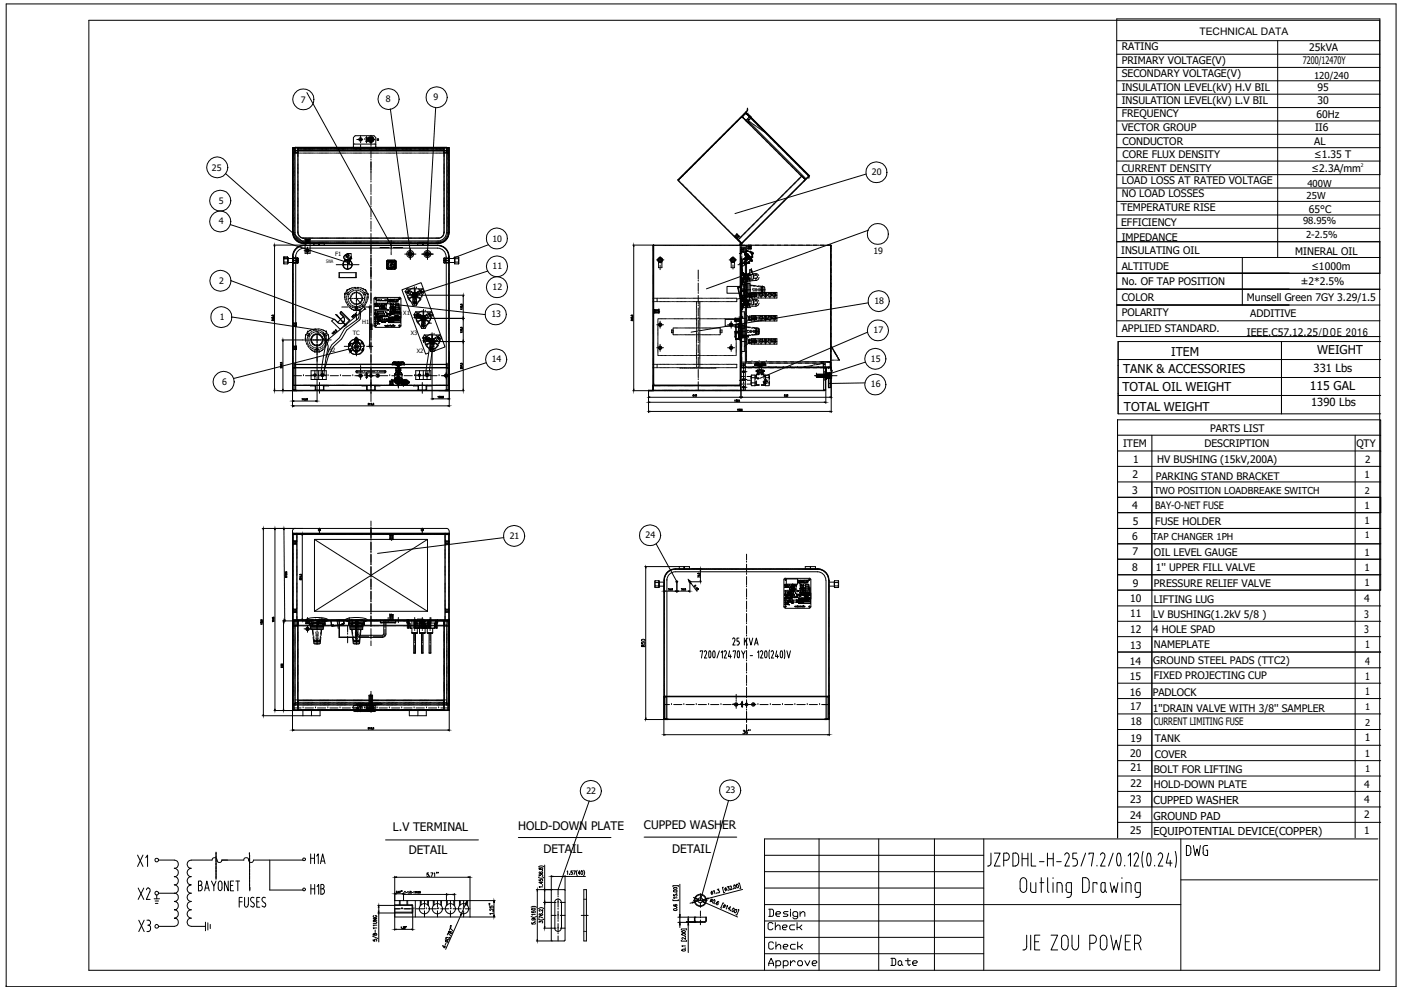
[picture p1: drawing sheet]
<svg xmlns="http://www.w3.org/2000/svg" width="297mm" height="210mm" viewBox="0 0 297 210" stroke-linecap="round" stroke-linejoin="round" font-family="sans-serif">
<defs><g id="words">
<text font-size="5.7" x="28.6" y="191.9">X2</text>
<g font-size="5.3">
<text x="32.5" y="184.9" transform="rotate(-90 32.5 184.9)">X1</text>
<text x="250.5" y="182.7">DWG</text>
<text x="28.6" y="198.6">X3</text>
</g>
<text font-size="4.9" x="188" y="206">Date</text>
<g font-size="4.4">
<text x="161.9" y="202.5">Check</text>
<text x="161.9" y="198.3">Check</text>
</g>
<g font-size="3.1">
<text x="80.8" y="66.7">kV</text>
<text x="83.6" y="66.7">KG</text>
</g>
<g font-size="2.6">
<text x="78.7" y="69.8">X3</text>
<text x="80.8" y="67.4">V</text>
<text x="80.8" y="69.1" transform="rotate(-90 80.8 69.1)">X1</text>
<text x="80.8" y="69.5" transform="rotate(-90 80.8 69.5)">X2</text>
<text x="81.5" y="67">V</text>
<text x="248.3" y="75.6">ITEM</text>
<text x="279.3" y="75.1">WEIGHT</text>
<text x="238" y="82.9">TOTAL OIL WEIGHT</text>
<text x="238.1" y="79.1">TANK &amp; ACCESSORIES</text>
<text x="277.7" y="82.7">115 GAL</text>
<text x="238.3" y="87.1">TOTAL WEIGHT</text>
<text x="167.2" y="125.2">25</text>
<text x="165.5" y="128.4">X1</text>
<text x="165.5" y="129.5">X3</text>
<text x="167.6" y="127">V</text>
<text x="168.3" y="126.6">V</text>
<text x="170" y="126.3" transform="rotate(-90 170 126.3)">kV</text>
<text x="172.9" y="126.3" transform="rotate(-90 172.9 126.3)">KG</text>
</g>
<g font-size="2.5">
<text x="83.3" y="176.1">L.V TERMINAL</text>
<text x="109.9" y="176">HOLD-DOWN PLATE</text>
<text x="136.5" y="175.8">CUPPED WASHER</text>
<text x="86.7" y="181">DETAIL</text>
<text x="115.2" y="180.9">DETAIL</text>
<text x="142.5" y="180.9">DETAIL</text>
</g>
<g font-size="2.4">
<text x="278.5" y="78.8">331 Lbs</text>
<text x="278" y="86.1">1390 Lbs</text>
</g>
<g font-size="2.3">
<text x="244.6" y="170.5">CUPPED WASHER</text>
<text x="244.6" y="173.8">GROUND PAD</text>
<text x="244.6" y="177">EQUIPOTENTIAL DEVICE(COPPER)</text>
</g>
<g font-size="2.2">
<text x="237.8" y="10.7">RATING</text>
<text x="254.3" y="7.5">TECHNICAL DATA</text>
<text x="277.6" y="10.7">25kVA</text>
<text x="237.8" y="13.5">PRIMARY VOLTAGE(V)</text>
<text x="237.8" y="16.4">SECONDARY VOLTAGE(V)</text>
<text x="276.2" y="13.6">7200/12470Y</text>
<text x="237.8" y="19.2">INSULATION LEVEL(kV) H.V BIL</text>
<text x="237.8" y="22">INSULATION LEVEL(kV) L.V BIL</text>
<text x="279.3" y="19.2">95</text>
<text x="279.3" y="22">30</text>
<text x="237.8" y="24.8">FREQUENCY</text>
<text x="237.8" y="27.7">VECTOR GROUP</text>
<text x="278.8" y="27.8">II6</text>
<text x="279.1" y="25">60Hz</text>
<text x="238" y="30.7">CONDUCTOR</text>
<text x="238" y="33.6">CORE FLUX DENSITY</text>
<text x="278.6" y="30.8">AL</text>
<text x="278.6" y="33.6">≤1.35 T</text>
<text x="237.8" y="39.1">LOAD LOSS AT RATED VOLTAGE</text>
<text x="237.8" y="41.9">NO LOAD LOSSES</text>
<text x="237.8" y="36.4">CURRENT DENSITY</text>
<text x="278.1" y="36.4">≤2.3A/mm</text>
<text x="237.7" y="44.7">TEMPERATURE RISE</text>
<text x="237.7" y="47.9">EFFICIENCY</text>
<text x="277.5" y="45.1">65°C</text>
<text x="237.7" y="53.9">INSULATING OIL</text>
<text x="237.8" y="51">IMPEDANCE</text>
<text x="237.8" y="57.2">ALTITUDE</text>
<text x="274.6" y="54">MINERAL OIL</text>
<text x="278" y="57.3">≤1000m</text>
<text x="237.8" y="60.4">No. OF TAP POSITION</text>
<text x="237.8" y="63.7">COLOR</text>
<text x="264.4" y="63.8">Munsell Green 7GY 3.29/1.5</text>
<text x="275.8" y="60.4">±2*2.5%</text>
<text x="237.8" y="67.1">POLARITY</text>
<text x="237.8" y="70.4">APPLIED STANDARD.</text>
<text x="264.4" y="71.2">IEEE.C57.12.25/DOE 2016</text>
<text x="265.1" y="67.2">ADDITIVE</text>
<text x="238.1" y="94.8">ITEM</text>
<text x="255.4" y="94.8">DESCRIPTION</text>
<text x="256.6" y="91.6">PARTS LIST</text>
<text x="287.6" y="94.8">QTY</text>
<text x="240.1" y="101.3">2</text>
<text x="240.2" y="98.1">1</text>
<text x="245" y="101.8">PARKING STAND BRACKET</text>
<text x="245.3" y="98.2">HV BUSHING (15kV,200A)</text>
<text x="240" y="107.9">4</text>
<text x="240.1" y="104.7">3</text>
<text x="240.2" y="111.2">5</text>
<text x="244.9" y="108">BAY-O-NET FUSE</text>
<text x="244.9" y="111.3">FUSE HOLDER</text>
<text x="240.1" y="114.5">6</text>
<text x="240.1" y="117.8">7</text>
<text x="244.6" y="117.9">OIL LEVEL GAUGE</text>
<text x="240" y="121.1">8</text>
<text x="240.2" y="124.4">9</text>
<text x="244.6" y="124.4">PRESSURE RELIEF VALVE</text>
<text x="245.1" y="121.1">1'' UPPER FILL VALVE</text>
<text x="239.6" y="127.7">10</text>
<text x="239.6" y="130.9">11</text>
<text x="244.4" y="131">LV BUSHING(1.2kV 5/8 )</text>
<text x="244.6" y="127.7">LIFTING LUG</text>
<text x="289.2" y="131">3</text>
<text x="289.3" y="127.6">4</text>
<text x="239.6" y="134.1">12</text>
<text x="239.6" y="137.5">13</text>
<text x="244.4" y="134.3">4 HOLE SPAD</text>
<text x="244.6" y="137.4">NAMEPLATE</text>
<text x="289.2" y="134.2">3</text>
<text x="289.4" y="137.4">1</text>
<text x="239.5" y="140.9">14</text>
<text x="244.5" y="140.9">GROUND STEEL PADS (TTC2)</text>
<text x="289.4" y="141">4</text>
<text x="239.5" y="144.1">15</text>
<text x="239.6" y="147.5">16</text>
<text x="244.4" y="147.6">PADLOCK</text>
<text x="244.6" y="144">FIXED PROJECTING CUP</text>
<text x="289.4" y="147.4">1</text>
<text x="289.4" y="144.3">1</text>
<text x="239.6" y="150.5">17</text>
<text x="239.7" y="153.7">18</text>
<text x="244.4" y="150.9">1''DRAIN VALVE WITH 3/8'' SAMPLER</text>
<text x="244.6" y="153.7">CURRENT LIMITING FUSE</text>
<text x="239.6" y="160.4">20</text>
<text x="239.7" y="157.3">19</text>
<text x="244.9" y="157.4">TANK</text>
<text x="244.9" y="160.6">COVER</text>
<text x="289.3" y="157.1">1</text>
<text x="239.7" y="163.5">21</text>
<text x="239.7" y="166.8">22</text>
<text x="244.6" y="163.8">BOLT FOR LIFTING</text>
<text x="244.6" y="167.1">HOLD-DOWN PLATE</text>
<text x="289.3" y="167">4</text>
<text x="239.6" y="170.3">23</text>
<text x="239.6" y="173.6">24</text>
<text x="289.3" y="173.5">2</text>
<text x="289.3" y="170.3">4</text>
<text x="239.6" y="176.9">25</text>
<text x="289.3" y="176.8">1</text>
</g>
<g font-size="2.1">
<text x="289.3" y="101.4">1</text>
<text x="289.4" y="98.1">2</text>
<text x="289.3" y="107.9">1</text>
<text x="289.3" y="111.2">1</text>
<text x="289.3" y="117.8">1</text>
<text x="289.3" y="121.1">1</text>
<text x="289.3" y="124.3">1</text>
<text x="289.4" y="160.6">1</text>
</g>
<g font-size="2">
<text x="278.6" y="16.7">120/240</text>
<text x="277.2" y="39.6">400W</text>
<text x="276.3" y="47.6">98.95%</text>
<text x="277" y="42.3">25W</text>
<text x="276.9" y="50.5">2-2.5%</text>
<text x="244.7" y="104.8">TWO POSITION LOADBREAKE SWITCH</text>
<text x="244.3" y="114.5">TAP CHANGER 1PH</text>
<text x="289.4" y="150.6">1</text>
<text x="289.4" y="153.9">2</text>
<text x="289.4" y="163.8">1</text>
</g>
<g font-size="1.9">
<text x="63.8" y="21.9">7</text>
<text x="81.8" y="21.6">8</text>
<text x="91.9" y="21.2">9</text>
<text x="44.9" y="36.3">25</text>
<text x="184.9" y="37.2">20</text>
<text x="46.4" y="47.6">4</text>
<text x="46.4" y="43.2">5</text>
<text x="104.4" y="51.2">10</text>
<text x="185.2" y="53.8">19</text>
<text x="104.4" y="57.1">11</text>
<text x="46.4" y="60.1">2</text>
<text x="104.4" y="61.5">12</text>
<text x="185.4" y="64.5">18</text>
<text x="46.6" y="67.8">1</text>
<text x="104.2" y="67.3">13</text>
<text x="185.2" y="70.7">17</text>
<text x="104.3" y="76.8">14</text>
<text x="184.7" y="76.7">15</text>
<text x="47.1" y="81.6">6</text>
<text x="184.7" y="82.2">16</text>
<text x="289.3" y="104.7">2</text>
<text x="108.1" y="114.2">21</text>
<text x="136.9" y="114.1">24</text>
<text x="289.3" y="114.1">1</text>
<text x="124.3" y="168.3">22</text>
<text x="153.9" y="168.2">23</text>
</g>
<g font-size="1.2">
<text x="71.1" y="54.3">F1</text>
<text x="74.8" y="71.1">TC</text>
<text x="76.8" y="68.7">H1</text>
<text x="85.5" y="66.7">X1</text>
<text x="87.1" y="71">X3</text>
<text x="69.6" y="74.5">H2</text>
<text x="88.4" y="74.8">X2</text>
</g>
<text font-size="1.1" x="288.5" y="35.4">2</text>
<text font-size="1" x="69.1" y="55.8">SWA</text>
</g></defs>
<g fill="none" stroke="#000" stroke-width=".21">
<path d="M1.3 .8h294.7v208.4h-294.7zM18.8 4.3h273.7v201.4h-273.7zM65.1 19.6l17.8 32.4v.9M236.8 8.6h55.8M236.8 11.5h55.8M236.8 14.3h55.8M236.8 17.1h55.8M236.8 20h55.8M270.9 8.6v46M47.8 36.8l17.1 15.1M62.1 32.2v.1M62.1 31.3v1.1"/>
<path d="M62.1 33.5v.1M62.1 33.6v.1M62.1 33.8v.1M62.1 34v.1M62.1 34.1v.1M62.1 34.3v.1M62.1 34.5v.1M62.1 34.7h.1M62.1 34.8v.1M62.1 35v.1M62.1 35.2h.1M62.1 35.3v.1"/>
<path d="M62.1 35.5v.1M62.1 35.7v1.3M62.1 37.1v.1M62.1 37.2v.1M62.1 37.4v.1M62.1 37.6v.1M62.1 37.7v.1M62.1 37.9v.1M62.1 38.1v.1M62.1 38.3h.1M62.1 38.4v.1M62.1 38.6v.1"/>
<path d="M62.1 38.8h.1M62.1 38.9v.1M62.1 39.1v.1M62.1 39.3v1.3M62.1 31.4h.1M62.2 32.2v.1h.2M62.2 32.4h.2M62.2 32.5l-.1 .9M62.2 31.3v.1M62.2 31.5v.1M62.2 31.7h.1M62.2 31.8v.1"/>
<path d="M62.2 32v.1M62.2 32.6v.1M62.2 32.8h.1M62.2 32.9v.1M62.2 33.1v.1M62.2 33.3h.1M62.2 33.5h.1M62.2 33.6v.1M62.2 33.8v.1M62.2 34h.1M62.2 34.1v.1M62.2 34.3v.1"/>
<path d="M62.2 34.5h.1M62.2 34.7h.1M62.2 34.8v.1M62.2 35v.1M62.2 35.2h.1M62.2 35.3v.1M62.2 35.5v.1M62.2 35.7v.1M62.2 35.8v.1M62.2 36v.1M62.2 36.2v.1M62.2 36.4h.1"/>
<path d="M62.2 36.5v.1M62.2 36.7v.1M62.2 36.9h.1M62.2 37.1h.1M62.2 37.2v.1M62.2 37.4v.1M62.2 37.6h.1M62.2 37.7v.1M62.2 37.9v.1M62.2 38.1h.1M62.2 38.3h.1M62.2 38.4v.1"/>
<path d="M62.2 38.6v.1M62.2 38.8h.1M62.2 38.9v.1M62.2 39.1v.1M62.2 39.3v.1M62.2 39.4v.1M62.2 39.6v.1M62.2 39.8v.1M62.2 39.9v.1M62.4 31.3l-.1 .1M62.4 31.5v.1M62.4 31.7h.1"/>
<path d="M62.4 31.9h.1M62.4 32v.1M62.4 32.2v.1M62.4 32.4v.1M62.4 32.5v.1M62.4 32.7v.1M62.4 32.9v.1M62.4 33v.1M62.4 33.2v.1M62.4 33.4v.1M62.4 33.6h.1M62.4 33.7v.1"/>
<path d="M62.4 33.9v.1M62.4 34.1h.1M62.4 34.3h.1M62.4 34.4v.1M62.4 34.6v.1M62.4 34.8h.1M62.4 35h.1M62.4 35.1v.1M62.4 35.3h.1M62.4 35.5h.1M62.4 35.6v.1M62.4 35.8v.1"/>
<path d="M62.4 36v.1M62.4 36.1v.1M62.4 36.3v.1M62.4 36.5v.1M62.4 36.6v.1M62.4 36.8v.1M62.4 37v.1M62.4 37.2h.1M62.4 37.3v.1M62.4 37.5v.1M62.4 37.7h.1M62.4 37.9h.1"/>
<path d="M62.4 38v.1M62.4 38.2v.1M62.4 38.4h.1M62.4 38.6h.1M62.4 38.7v.1M62.4 38.9v.1M62.4 39.1h.1M62.4 39.2v.1M62.4 39.4v.1M62.4 39.6v.1M62.4 39.7v.1M62.4 39.9v.1"/>
<path d="M62.4 31.3v.1M62.4 32.4h.1M62.4 32.3h.1M62.4 31.9h.3M62.5 31.9h32.3M62.5 32.2h.1M62.5 31.8h.1M62.6 31.4h.1M62.6 32h32.1M62.6 32.4h.1M62.6 32.3h.1M62.7 31.4h.1"/>
<path d="M62.7 31.9h.1M62.8 32.4h.1M62.8 32.3h.1M62.9 31.4h.1M62.9 31.9h.1M63.1 32.2v.1h-.2M63.1 32.4h-.2M63.1 31.3l31.1 .1M63.1 31.5v.1M63.1 31.7h.1M63.1 31.8v.1M63.1 32v.1"/>
<path d="M63.1 32.6v.1M63.1 32.8h.1M63.1 32.9v.1M63.1 33.1v.1M63.1 33.3h.1M63.1 33.5h.1M63.1 33.6v.1M63.1 33.8v.1M63.1 34h.1M63.1 34.1v.1M63.1 34.3v.1M63.1 34.5h.1"/>
<path d="M63.1 34.7h.1M63.1 34.8v.1M63.1 35v.1M63.1 35.2h.1M63.1 35.3v.1M63.1 35.5v.1M63.1 35.7v.1M63.1 35.8v.1M63.1 36v.1M63.1 36.2v.1M63.1 36.4h.1M63.1 36.5v.1"/>
<path d="M63.1 36.7v.1M63.1 36.9h.1M63.1 37.1h.1M63.1 37.2v.1M63.1 37.4v.1M63.1 37.6h.1M63.1 37.7v.1M63.1 37.9v.1M63.1 38.1h.1M63.1 38.3h.1M63.1 38.4v.1M63.1 38.6v.1"/>
<path d="M63.1 38.8h.1M63.1 38.9v.1M63.1 39.1v.1M63.1 39.3v.1M63.1 39.4v.1M63.1 39.6v.1M63.1 39.8v.1M63.1 39.9v.1M63.1 31.9h.1M63.2 31.3v.9M63.2 32.4v.1M63.2 32.6v.1"/>
<path d="M63.2 32.8h.1M63.2 32.9v.1M63.2 33.1v.1M63.2 33.3h.1M63.2 33.5h.1M63.2 33.6v.1M63.2 33.8v.1M63.2 34h.1M63.2 34.1v.1M63.2 34.3v.1M63.2 34.5h.1M63.2 34.7h.1"/>
<path d="M63.2 34.8v.1M63.2 35v.1M63.2 35.2h.1M63.2 35.3v.1M63.2 35.5v.1M63.2 35.7v.1M63.2 35.8v.1M63.2 36v.1M63.2 36.2v.1M63.2 36.4h.1M63.2 36.5v.1M63.2 36.7v.1"/>
<path d="M63.2 36.9h.1M63.2 37.1h.1M63.2 37.2v.1M63.2 37.4v.1M63.2 37.6h.1M63.2 37.7v.1M63.2 37.9v.1M63.2 38.1h.1M63.2 38.3h.1M63.2 38.4v.1M63.2 38.6v.1M63.2 38.8h.1"/>
<path d="M63.2 38.9v.1M63.2 39.1v.1M63.2 39.3v.1M63.2 39.4v.1M63.2 39.6v.1M63.2 39.8v.1M63.2 39.9v.1M63.2 31.4h.1M63.2 31.7h.1M63.2 32.5h-.1M63.3 31.9h.1M63.4 31.4h.1"/>
<path d="M63.4 32.5h.1M63.4 31.7h.1M63.5 31.9h.1M63.5 31.4h.1M63.5 32.5h.1M63.5 31.7h.1M63.6 31.9h.1M63.7 31.4h.1M63.7 32.5h.1M63.7 31.7h.1M63.8 31.9h.1M63.9 31.4h.1"/>
<path d="M63.9 32.5h.1M63.9 31.7h.1M64 31.9h.1M64.1 31.4h.1M64.1 32.5h.1M64.1 31.7h.1M64.1 31.9h.1M64.2 31.4h.1M64.2 32.5h.1M64.2 31.7h.1M64.3 31.9h.1M64.4 31.4h.1"/>
<path d="M64.4 32.5h.1M64.4 31.7h.1M64.5 31.9h.1M64.6 31.4h.1M64.6 32.5h.1M64.6 31.7h.1M64.6 31.9h.1M64.7 31.4h.1M64.7 32.5h.1M64.7 31.7h.1M64.8 31.9h.1M64.9 31.4h.1"/>
<path d="M64.9 32.5h.1M64.9 31.7h.1M65 31.9h.1M65.1 31.4h.1M65.1 32.5h.1M65.1 31.7h.1M65.2 31.9h.1M65.2 31.4h.1M65.2 32.5h.1M65.2 31.7h.1M65.3 31.9h.1M65.4 31.4h.1"/>
<path d="M65.4 32.5h.1M65.4 31.7h.1M65.5 31.9h.1M65.6 31.4h.1M65.6 32.5h.1M65.6 31.7h.1M65.7 31.9h.1M65.7 31.4h.1M65.7 32.5h.1M65.7 31.7h.1M65.8 31.9h.1M65.9 31.4h.1"/>
<path d="M65.9 32.5h.1M65.9 31.7h.1M66 31.9h.1M66.1 31.4h.1M66.1 32.5h.1M66.1 31.7h.1M66.2 31.9h.1M66.3 31.4h.1M66.3 32.5h.1M66.3 31.7h.1M66.4 31.9h.1M66.5 31.4h.1"/>
<path d="M66.5 32.5h.1M66.5 31.7h.1M66.5 31.9h.1M66.6 31.4h.1M66.6 32.5h.1M66.6 31.7h.1M66.7 31.9h.1M66.8 31.4h.1M66.8 32.5h.1M66.8 31.7h.1M66.9 31.9h.1M67 31.4h.1"/>
<path d="M67 32.5h.1M67 31.7h.1M67.1 31.9h.1M67.1 31.4h.1M67.1 32.5h.1M67.1 31.7h.1M67.2 31.9h.1M67.3 31.4h.1M67.3 32.5h.1M67.3 31.7h.1M67.4 31.9h.1M67.5 31.4h.1"/>
<path d="M67.5 32.5h.1M67.5 31.7h.1M67.6 31.9h.1M67.6 31.4h.1M67.6 32.5h.1M67.6 31.7h.1M67.7 31.9h.1M67.8 31.4h.1M67.8 32.5h.1M67.8 31.7h.1M67.9 31.9h.1M68 31.4h.1"/>
<path d="M68 32.5h.1M68 31.7h.1M68.1 31.9h.1M68.2 31.4h.1M68.2 32.5h.1M68.2 31.7h.1M68.2 31.9h.1M68.3 31.4h.1M68.3 32.5h.1M68.3 31.7h.1M68.4 31.9h.1M68.5 31.4h.1"/>
<path d="M68.5 32.5h.1M68.5 31.7h.1M68.6 31.9h.1M68.7 31.4h.1M68.7 32.5h.1M68.7 31.7h.1M68.7 31.9h.1M68.8 31.4h.1M68.8 32.5h.1M68.8 31.7h.1M68.9 31.9h.1M69 31.4h.1"/>
<path d="M69 32.5h.1M69 31.7h.1M69.1 31.9h.1M69.2 31.4h.1M69.2 32.5h.1M69.2 31.7h.1M69.3 31.9h.1M69.3 31.4h.1M69.3 32.5h.1M69.3 31.7h.1M69.4 31.9h.1M69.5 31.4h.1"/>
<path d="M69.5 32.5h.1M69.5 31.7h.1M69.6 31.9h.1M69.7 31.4h.1M69.7 32.5h.1M69.7 31.7h.1M69.8 31.9h.1M69.9 31.4h.1M69.9 32.5h.1M69.9 31.7h.1M70 31.9h.1M70.1 31.4h.1"/>
<path d="M70.1 32.5h.1M70.1 31.7h.1M70.1 31.9h.1M70.2 31.4h.1M70.2 32.5h.1M70.2 31.7h.1M70.3 31.9h.1M70.4 31.4h.1M70.4 32.5h.1M70.4 31.7h.1M70.5 31.9h.1M70.6 31.4h.1"/>
<path d="M70.6 32.5h.1M70.6 31.7h.1M70.7 31.9h.1M70.7 31.4h.1M70.7 32.5h.1M70.7 31.7h.1M70.8 31.9h.1M70.9 31.4h.1M70.9 32.5h.1M70.9 31.7h.1M71 31.9h.1M71.1 31.4h.1"/>
<path d="M71.1 32.5h.1M71.1 31.7h.1M71.2 31.9h.1M71.2 31.4h.1M71.2 32.5h.1M71.2 31.7h.1M71.3 31.9h.1M71.4 31.4h.1M71.4 32.5h.1M71.4 31.7h.1M71.5 31.9h.1M71.6 31.4h.1"/>
<path d="M71.6 32.5h.1M71.6 31.7h.1M71.7 31.9h.1M71.8 31.4h.1M71.8 32.5h.1M71.8 31.7h.1M71.8 31.9h.1M71.9 31.4h.1M71.9 32.5h.1M71.9 31.7h.1M72 31.9h.1M72.1 31.4h.1"/>
<path d="M72.1 32.5h.1M72.1 31.7h.1M72.2 31.9h.1M72.3 31.4h.1M72.3 32.5h.1M72.3 31.7h.1M72.3 31.9h.1M72.4 31.4h.1M72.4 32.5h.1M72.4 31.7h.1M72.5 31.9h.1M72.6 31.4h.1"/>
<path d="M72.6 32.5h.1M72.6 31.7h.1M72.7 31.9h.1M72.8 31.4h.1M72.8 32.5h.1M72.8 31.7h.1M72.9 31.9h.1M72.9 31.4h.1M72.9 32.5h.1M72.9 31.7h.1M73 31.9h.1M73.1 31.4h.1"/>
<path d="M73.1 32.5h.1M73.1 31.7h.1M73.2 31.9h.1M73.3 31.4h.1M73.3 32.5h.1M73.3 31.7h.1M73.4 31.9h.1M73.5 31.4h.1M73.5 32.5h.1M73.5 31.7h.1M73.6 31.9h.1M73.7 31.4h.1"/>
<path d="M73.7 32.5h.1M73.7 31.7h.1M73.7 31.9h.1M73.8 31.4h.1M73.8 32.5h.1M73.8 31.7h.1M73.9 31.9h.1M74 31.4h.1M74 32.5h.1M74 31.7h.1M74.1 31.9h.1M74.2 31.4h.1"/>
<path d="M74.2 32.5h.1M74.2 31.7h.1M74.3 31.9h.1M74.3 31.4h.1M74.3 32.5h.1M74.3 31.7h.1M74.4 31.9h.1M74.5 31.4h.1M74.5 32.5h.1M74.5 31.7h.1M74.6 31.9h.1M74.7 31.4h.1"/>
<path d="M74.7 32.5h.1M74.7 31.7h.1M74.8 31.9h.1M74.8 31.4h.1M74.8 32.5h.1M74.8 31.7h.1M74.9 31.3v-2.1l.4-.4h4l.4 .4v2.1M74.9 31.9h.1M74.9 31.3h.1M75 31.4h.1M75 32.5h.1M75 31.7h.1"/>
<path d="M75.1 31.9h.1M75.1 30.5l-.2 .2M75.1 30.6l4.4-.1 .2 .2M75.1 31.3h.1M75.2 31.4h.1M75.2 32.5h.1M75.2 31.7h.1M75.3 31.9h.1M75.3 31.3h.1M75.4 31.4h.1M75.4 32.5h.1M75.4 31.7h.1"/>
<path d="M75.4 31.9h.1M75.5 31.3h.1M75.5 31.4h.1M75.5 32.5h.1M75.5 31.7h.1M75.6 31.9h.1M75.6 31.3h.1M75.6 29.6h1.3M75.7 31.4h.1M75.7 32.5h.1M75.7 31.7h.1M75.8 31.9h.1"/>
<path d="M75.8 31.3h.1M75.9 31.4h.1M75.9 32.5h.1M75.9 31.7h.1M75.9 31.9h.1M76 31.3h.1M76 31.4h.1M76 32.5h.1M76 31.7h.1M76.1 31.9h.1M76.2 31.3h.1M76.2 31.4h.1"/>
<path d="M76.2 32.5h.1M76.2 31.7h.1M76.3 31.9h.1M76.3 29.4h.3v.3h-.3zM76.3 31.3h.1M76.4 31.4h.1M76.4 32.5h.1M76.4 31.7h.1M76.5 30.3h.1M76.5 28.8v1M76.5 30.7v1M76.5 31.9h.1"/>
<path d="M76.5 31.3h.1M76.5 31.4h.1M76.5 32.5h.1M76.5 31.7h.1M76.6 31.9h.1M76.7 31.3h.1M76.7 31.4h.1M76.7 32.5h.1M76.7 31.7h.1M76.8 31.9h.1M76.8 31.3h.1M76.9 31.4h.1"/>
<path d="M76.9 32.5h.1M76.9 31.7h.1M77 31.9h.1M77 31.3h.1M77.1 31.4h.1M77.1 32.5h.1M77.1 31.7h.1M77.2 31.9h.1M77.2 31.3h.1M77.3 31.4h.1M77.3 32.5h.1M77.3 31.7h.1"/>
<path d="M77.3 29.6h.1M77.3 31.9h.1M77.3 31.3h.1M77.4 31.4h.1M77.4 32.5h.1M77.4 31.7h.1M77.5 31.9h.1M77.5 31.3h.1M77.6 29.2h.2M77.6 31.4h.1M77.6 32.5h.1M77.6 31.7h.1"/>
<path d="M77.6 29.2v.8h.2M77.7 31.9h.1M77.7 31.3h.1M77.7 28.9v1.4M77.8 31.4h.1M77.8 32.5h.1M77.8 31.7h.1M77.8 29.6h1.7M77.8 29.2v.8h-.2M77.9 29.2v.8M77.9 31.9h.1M77.9 31.3h.1"/>
<path d="M77.9 31.4h.1M77.9 32.5h.1M77.9 31.7h.1M78 31.9h.1M78 31.3h.1M78 29.4h.1M78 29.8h.1M78.1 31.4h.1M78.1 32.5h.1M78.1 31.7h.1M78.2 31.9h.1M78.2 31.3h.1"/>
<path d="M78.3 31.4h.1M78.3 32.5h.1M78.3 31.7h.1M78.3 29a.66 .66 0 0 0-.2 1 .66 .66 0 0 0 1 0 .66 .66 0 0 0-.1-1M78.3 29l.1 .1M78.4 31.9h.1M78.4 29.7l.2-.4 .3 .4M78.4 31.3h.1M78.4 29.2h.5l.2 .5-.4 .3-.5-.3zM78.4 29.6l.2 .3 .3-.3M78.4 31.4h.1M78.4 32.5h.1"/>
<path d="M78.4 31.7h.1M78.5 31.9h.1M78.6 31.3h.1M78.6 31.4h.1M78.6 32.5h.1M78.6 31.7h.1M78.7 38.6h.1M78.7 36h.1M78.7 31.3h.1M78.7 33.9h.1M78.7 28.7v2.2M78.7 31.7v1.8"/>
<path d="M78.7 34.2v4M78.7 39.1v1.7M78.7 31.9h.1M78.8 31.4h.1M78.8 32.5h.1M78.8 31.7h.1M78.9 31.9h.1M78.9 31.3h.1M79 31.4h.1M79 32.5h.1M79 31.7h.1M79 29l-.1 .1a.53 .53 0 0 1 .1 .8 .53 .53 0 0 1-.8 0 .53 .53 0 0 1 .2-.8"/>
<path d="M79 31.9h.1M79.1 31.3h.1M79.1 31.4h.1M79.1 32.5h.1M79.1 31.7h.1M79.2 29.4h.1M79.2 29.8h.1M79.2 31.9h.1M79.2 31.3h.1M79.3 31.4h.1M79.3 32.5h.1M79.3 31.7h.1"/>
<path d="M79.4 31.9h.1M79.4 31.3h.1M79.5 31.4h.1M79.5 32.5h.1M79.5 31.7h.1M79.5 31.9h.1M79.6 31.3h.1M79.6 31.4h.1M79.6 32.5h.1M79.6 31.7h.1M79.7 31.9h.1M79.8 31.4h.1"/>
<path d="M79.8 32.5h.1M79.8 31.7h.1M79.9 31.9h.1M80 31.4h.1M80 32.5h.1M80 31.7h.1M80 29.4h.3v.3h-.3zM80.1 31.9h.1M80.1 29.4v.3M80.1 31.4h.1M80.1 32.5h.1M80.1 31.7h.1"/>
<path d="M80.2 31.9h.1M80.3 31.4h.1M80.3 32.5h.1M80.3 31.7h.1M80.4 31.9h.1M80.5 31.4h.1M80.5 32.5h.1M80.5 31.7h.1M80.6 31.9h.1M80.7 31.4h.1M80.7 32.5h.1M80.7 31.7h.1"/>
<path d="M80.8 31.9h.1M80.9 31.4h.1M80.9 32.5h.1M80.9 31.7h.1M80.9 31.9h.1M81 31.4h.1M81 32.5h.1M81 31.7h.1M81.1 31.9h.1M81.2 31.4h.1M81.2 32.5h.1M81.2 31.7h.1"/>
<path d="M81.3 31.9h.1M81.4 31.4h.1M81.4 32.5h.1M81.4 31.7h.1M81.4 31.9h.1M81.5 31.4h.1M81.5 32.5h.1M81.5 31.7h.1M81.6 31.9h.1M81.7 31.4h.1M81.7 32.5h.1M81.7 31.7h.1"/>
<path d="M81.8 31.9h.1M81.9 31.4h.1M81.9 32.5h.1M81.9 31.7h.1M82 31.9h.1M82 31.4h.1M82 32.5h.1M82 31.7h.1M82.1 31.9h.1M82.2 31.4h.1M82.2 32.5h.1M82.2 31.7h.1"/>
<path d="M82.3 31.9h.1M82.4 31.4h.1M82.4 32.5h.1M82.4 31.7h.1M82.5 31.9h.1M82.6 31.4h.1M82.6 32.5h.1M82.6 31.7h.1M82.6 31.9h.1M82.7 31.4h.1M82.7 32.5h.1M82.7 31.7h.1"/>
<path d="M82.8 23.1l4.2 30.4a.4 .4 0 0 0-.4 .4 .4 .4 0 0 0 .4 .4 .4 .4 0 0 0 .4-.4M82.8 31.9h.1M82.9 31.4h.1M82.9 32.5h.1M82.9 31.7h.1M83 31.9h.1M83.1 31.4h.1M83.1 32.5h.1M83.1 31.7h.1M83.1 31.9h.1M83.2 31.4h.1M83.2 32.5h.1"/>
<path d="M83.2 31.7h.1M83.3 31.9h.1M83.4 31.4h.1M83.4 32.5h.1M83.4 31.7h.1M83.5 31.9h.1M83.6 31.4h.1M83.6 32.5h.1M83.6 31.7h.1M83.7 31.9h.1M83.7 31.4h.1M83.7 32.5h.1"/>
<path d="M83.7 31.7h.1M83.8 31.9h.1M83.9 31.4h.1M83.9 32.5h.1M83.9 31.7h.1M84 31.9h.1M84.1 31.4h.1M84.1 32.5h.1M84.1 31.7h.1M84.2 31.9h.1M84.3 31.4h.1M84.3 32.5h.1"/>
<path d="M84.3 31.7h.1M84.4 31.9h.1M84.5 31.4h.1M84.5 32.5h.1M84.5 31.7h.1M84.5 31.9h.1M84.6 31.4h.1M84.6 32.5h.1M84.6 31.7h.1M84.7 31.9h.1M84.8 31.4h.1M84.8 32.5h.1"/>
<path d="M84.8 31.7h.1M84.9 31.9h.1M85 31.4h.1M85 32.5h.1M85 31.7h.1M85 31.9h.1M85.1 31.4h.1M85.1 32.5h.1M85.1 31.7h.1M85.2 31.9h.1M85.3 31.4h.1M85.3 32.5h.1"/>
<path d="M85.3 31.7h.1M85.4 31.9h.1M85.5 31.4h.1M85.5 32.5h.1M85.5 31.7h.1M85.6 31.9h.1M85.6 31.4h.1M85.6 32.5h.1M85.6 31.7h.1M85.7 31.9h.1M85.8 31.4h.1M85.8 32.5h.1"/>
<path d="M85.8 31.7h.1M85.9 31.9h.1M86 31.4h.1M86 32.5h.1M86 31.7h.1M86.1 31.9h.1M86.1 31.4h.1M86.1 32.5h.1M86.1 31.7h.1M86.2 31.9h.1M86.3 31.4h.1M86.3 32.5h.1"/>
<path d="M86.3 31.7h.1M86.4 31.9h.1M86.5 31.4h.1M86.5 32.5h.1M86.5 31.7h.1M86.6 31.9h.1M86.7 31.4h.1M86.7 32.5h.1M86.7 31.7h.1M86.7 31.9h.1M86.8 31.4h.1M86.8 32.5h.1"/>
<path d="M86.8 31.7h.1M86.9 31.9h.1M87 31.4h.1M87 32.5h.1M87 31.7h.1M87.1 31.9h.1M87.2 31.4h.1M87.2 32.5h.1M87.2 31.7h.1M87.2 31.9h.1M87.3 31.4h.1M87.3 32.5h.1"/>
<path d="M87.3 31.7h.1M87.5 31.9h.1M87.5 31.4h.1M87.5 32.5h.1M87.5 31.7h.1M87.6 31.9h.1M87.7 31.4h.1M87.7 32.5h.1M87.7 31.7h.1M87.8 31.9h.1M87.9 31.4h.1M87.9 32.5h.1"/>
<path d="M87.9 31.7h.1M88 31.9h.1M88.1 31.4h.1M88.1 32.5h.1M88.1 31.7h.1M88.1 31.9h.1M88.2 31.4h.1M88.2 32.5h.1M88.2 31.7h.1M88.3 31.9h.1M88.4 31.4h.1M88.4 32.5h.1"/>
<path d="M88.4 31.7h.1M88.5 31.9h.1M88.6 31.4h.1M88.6 32.5h.1M88.6 31.7h.1M88.6 31.9h.1M88.7 31.4h.1M88.7 32.5h.1M88.7 31.7h.1M88.8 31.9h.1M88.9 31.4h.1M88.9 32.5h.1"/>
<path d="M88.9 31.7h.1M89 31.9h.1M89.1 31.4h.1M89.1 32.5h.1M89.1 31.7h.1M89.2 31.9h.1M89.2 31.4h.1M89.2 32.5h.1M89.2 31.7h.1M89.3 31.9h.1M89.4 31.4h.1M89.4 32.5h.1"/>
<path d="M89.4 31.7h.1M89.5 31.9h.1M89.6 31.4h.1M89.6 32.5h.1M89.6 31.7h.1M89.7 31.9h.1M89.7 31.4h.1M89.7 32.5h.1M89.7 31.7h.1M89.8 31.9h.1M89.9 31.4h.1M89.9 32.5h.1"/>
<path d="M89.9 31.7h.1M90 31.9h.1M90.1 31.4h.1M90.1 32.5h.1M90.1 31.7h.1M90.2 31.9h.1M90.3 31.4h.1M90.3 32.5h.1M90.3 31.7h.1M90.3 31.9h.1M90.4 31.4h.1M90.4 32.5h.1"/>
<path d="M90.4 31.7h.1M90.5 31.9h.1M90.6 31.4h.1M90.6 32.5h.1M90.6 31.7h.1M90.7 31.9h.1M90.8 31.4h.1M90.8 32.5h.1M90.8 31.7h.1M90.8 31.9h.1M91 31.4h.1M91 32.5h.1"/>
<path d="M91 31.7h.1M91.1 31.9h.1M91.1 31.4h.1M91.1 32.5h.1M91.1 31.7h.1M91.2 31.9h.1M91.3 31.4h.1M91.3 32.5h.1M91.3 31.7h.1M91.4 31.9h.1M91.5 31.4h.1M91.5 32.5h.1"/>
<path d="M91.5 31.7h.1M91.6 31.9h.1M91.7 31.4h.1M91.7 32.5h.1M91.7 31.7h.1M91.7 31.9h.1M91.8 31.4h.1M91.8 32.5h.1M91.8 31.7h.1M91.9 31.9h.1M92 31.4h.1M92 32.5h.1"/>
<path d="M92 31.7h.1M92.1 31.9h.1M92.2 31.4h.1M92.2 32.5h.1M92.2 31.7h.1M92.2 31.9h.1M92.3 31.4h.1M92.3 32.5h.1M92.3 31.7h.1M92.4 22.8l-1.8 30.7a.4 .4 0 0 0-.4 .4 .4 .4 0 0 0 .4 .4 .4 .4 0 0 0 .4-.4M92.4 31.9h.1M92.5 31.4h.1"/>
<path d="M92.5 32.5h.1M92.5 31.7h.1M92.6 31.9h.1M92.7 31.4h.1M92.7 32.5h.1M92.7 31.7h.1M92.8 31.9h.1M92.8 31.4h.1M92.8 32.5h.1M92.8 31.7h.1M92.9 31.9h.1M93 31.4h.1"/>
<path d="M93 32.5h.1M93 31.7h.1M93.1 31.9h.1M93.2 31.4h.1M93.2 32.5h.1M93.2 31.7h.1M93.3 31.9h.1M93.3 31.4h.1M93.3 32.5h.1M93.3 31.7h.1M93.4 31.9h.1M93.5 31.4h.1"/>
<path d="M93.5 32.5h.1M93.5 31.7h.1M93.6 31.9h.1M93.7 31.4h.1M93.7 32.5h.1M93.7 31.7h.1M93.8 31.9h.1M93.9 31.4h.1M93.9 32.5h.1M93.9 31.7h.1M93.9 31.9h.1M94 31.4h.1"/>
<path d="M94 32.5h.1M94 31.7h.1M94.1 31.3v.9M94.1 32.4v.1M94.1 32.6v.1M94.1 32.8h.1M94.1 32.9v.1M94.1 33.1v.1M94.1 33.3h.1M94.1 33.5h.1M94.1 33.6v.1M94.1 33.8v.1"/>
<path d="M94.1 34h.1M94.1 34.1v.1M94.1 34.3v.1M94.1 34.5h.1M94.1 34.7h.1M94.1 34.8v.1M94.1 35v.1M94.1 35.2h.1M94.1 35.3v.1M94.1 35.5v.1M94.1 35.7v.1M94.1 35.8v.1"/>
<path d="M94.1 36v.1M94.1 36.2v.1M94.1 36.4h.1M94.1 36.5v.1M94.1 36.7v.1M94.1 36.9h.1M94.1 37.1h.1M94.1 37.2v.1M94.1 37.4v.1M94.1 37.6h.1M94.1 37.7v.1M94.1 37.9v.1"/>
<path d="M94.1 38.1h.1M94.1 38.3h.1M94.1 38.4v.1M94.1 38.6v.1M94.1 38.8h.1M94.1 38.9v.1M94.1 39.1v.1M94.1 39.3v.1M94.1 39.4v.1M94.1 39.6v.1M94.1 39.8v.1M94.1 39.9v.1"/>
<path d="M94.1 31.9h.1M94.1 32.2l.2 .1M94.1 31.3v.1M94.1 31.5v.1M94.1 31.7h.1M94.1 31.8v.1M94.1 32v.1M94.2 32.4h.1M94.2 32.5h.1M94.2 32.6v.1M94.2 32.8h.1M94.2 32.9v.1"/>
<path d="M94.2 33.1v.1M94.2 33.3h.1M94.2 33.5h.1M94.2 33.6v.1M94.2 33.8v.1M94.2 34h.1M94.2 34.1v.1M94.2 34.3v.1M94.2 34.5h.1M94.2 34.7h.1M94.2 34.8v.1M94.2 35v.1"/>
<path d="M94.2 35.2h.1M94.2 35.3v.1M94.2 35.5v.1M94.2 35.7v.1M94.2 35.8v.1M94.2 36v.1M94.2 36.2v.1M94.2 36.4h.1M94.2 36.5v.1M94.2 36.7v.1M94.2 36.9h.1M94.2 37.1h.1"/>
<path d="M94.2 37.2v.1M94.2 37.4v.1M94.2 37.6h.1M94.2 37.7v.1M94.2 37.9v.1M94.2 38.1h.1M94.2 38.3h.1M94.2 38.4v.1M94.2 38.6v.1M94.2 38.8h.1M94.2 38.9v.1M94.2 39.1v.1"/>
<path d="M94.2 39.3v.1M94.2 39.4v.1M94.2 39.6v.1M94.2 39.8v.1M94.2 39.9v.1M94.3 31.4h.1M94.3 31.9h.1M94.4 32.4h.1M94.4 32.3h.1M94.5 31.4h.1M94.5 31.9h.1M94.6 32.4h.1"/>
<path d="M94.6 32.3h.1M94.7 31.4h.1M94.7 31.9h.1M94.7 31.8h.1M94.8 32.4l.1 .1M94.8 32.3h.1M94.8 31.4h.1M94.8 31.3l-.1 .9M94.9 32.4h.2M94.9 31.3l.1 .1M94.9 31.5v.1M94.9 31.7h.1"/>
<path d="M94.9 31.9h.1M94.9 32v.1M94.9 32.2v.1M94.9 32.5v.1M94.9 32.7v.1M94.9 32.9v.1M94.9 33v.1M94.9 33.2v.1M94.9 33.4v.1M94.9 33.6h.1M94.9 33.7v.1M94.9 33.9v.1"/>
<path d="M94.9 34.1h.1M94.9 34.3h.1M94.9 34.4v.1M94.9 34.6v.1M94.9 34.8h.1M94.9 35h.1M94.9 35.1v.1M94.9 35.3h.1M94.9 35.5h.1M94.9 35.6v.1M94.9 35.8v.1M94.9 36v.1"/>
<path d="M94.9 36.1v.1M94.9 36.3v.1M94.9 36.5v.1M94.9 36.6v.1M94.9 36.8v.1M94.9 37v.1M94.9 37.2h.1M94.9 37.3v.1M94.9 37.5v.1M94.9 37.7h.1M94.9 37.9h.1M94.9 38v.1"/>
<path d="M94.9 38.2v.1M94.9 38.4h.1M94.9 38.6h.1M94.9 38.7v.1M94.9 38.9v.1M94.9 39.1h.1M94.9 39.2v.1M94.9 39.4v.1M94.9 39.6v.1M94.9 39.7v.1M94.9 39.9v.1M95.1 31.4h.1"/>
<path d="M95.1 32.2l-.1 .1M95.1 31.3l.1 1.1M95.1 33.5l.1 .1M95.1 33.6l.1 .1M95.1 33.8l.1 .1M95.1 34l.1 .1M95.1 34.1l.1 .1M95.1 34.3l.1 .1M95.1 34.5l.1 .1M95.1 34.7h.1M95.1 34.8v.1M95.1 35v.1"/>
<path d="M95.1 35.2h.1M95.1 35.3v.1M95.1 35.5v.1M95.1 35.7l.1 1.3M95.1 37.1l.1 .1M95.1 37.2l.1 .1M95.1 37.4l.1 .1M95.1 37.6l.1 .1M95.1 37.7l.1 .1M95.1 37.9l.1 .1M95.1 38.1l.1 .1M95.1 38.3h.1"/>
<path d="M95.1 38.4v.1M95.1 38.6v.1M95.1 38.8h.1M95.1 38.9v.1M95.1 39.1v.1M95.1 39.3l.1 1.3M95.2 32.2v.1M95.2 32.5v.9M95.2 31.3v.1M95.2 31.5v.1M95.2 31.7h.1M95.2 31.8v.1"/>
<path d="M95.2 32v.1M95.2 32.6v.1M95.2 32.8h.1M95.2 32.9v.1M95.2 33.1v.1M95.2 33.3h.1M95.2 33.5h.1M95.2 33.6v.1M95.2 33.8v.1M95.2 34h.1M95.2 34.1v.1M95.2 34.3v.1"/>
<path d="M95.2 34.5h.1M95.2 34.7h.1M95.2 34.8v.1M95.2 35v.1M95.2 35.2h.1M95.2 35.3v.1M95.2 35.5v.1M95.2 35.7v.1M95.2 35.8v.1M95.2 36v.1M95.2 36.2v.1M95.2 36.4h.1"/>
<path d="M95.2 36.5v.1M95.2 36.7v.1M95.2 36.9h.1M95.2 37.1h.1M95.2 37.2v.1M95.2 37.4v.1M95.2 37.6h.1M95.2 37.7v.1M95.2 37.9v.1M95.2 38.1h.1M95.2 38.3h.1M95.2 38.4v.1"/>
<path d="M95.2 38.6v.1M95.2 38.8h.1M95.2 38.9v.1M95.2 39.1v.1M95.2 39.3v.1M95.2 39.4v.1M95.2 39.6v.1M95.2 39.8v.1M95.2 39.9v.1M143.8 38v.3M143.8 38.2l14.3-14.4 13.5 13.5-14.4 14.3-13.4-13.3M143.8 38.1v.1"/>
<path d="M143.8 38.2l.1 .1M143.9 38.2h-.1M144 38.4h.1M144 38h.1M144 38.1h-.1M144.1 37.8v.1M144.1 38.5v.1M144.1 38h.1M144.2 38.6l.1 .1M144.2 37.8v.1M144.3 37.7h-.1M144.4 38.8h.1"/>
<path d="M144.4 37.7h-.1M144.4 37.6h.1M144.5 38.9h.1M144.5 37.6h-.1M144.5 37.5h.1M144.5 37.5h-.1M144.6 39l.1 .1M144.6 37.5h.1M144.7 37.3l-.1 .1M144.7 37.2v.1M144.7 39.1h.1M144.7 37.3v.1"/>
<path d="M144.8 39.2l.1 .1M144.9 37.1h.1M144.9 37.2l-.1 .1M144.9 39.4h.1M144.9 37.1v.1M145 37h-.1M145.1 39.5h.1M145.1 37h-.1M145.1 36.9h.1M145.2 39.6v.1M145.2 36.9h.1M145.2 36.7v.1"/>
<path d="M145.3 39.7l.1 .1M145.3 36.7v.1M145.4 36.6h-.1M145.5 39.8v.1M145.5 36.6h-.1M145.5 36.5h-.1M145.6 36.4h-.1M145.6 39.9v.1M145.6 36.5l-.1 .1M145.7 36.2v.1M145.7 36.4h-.1M145.8 36.3h.1"/>
<path d="M145.8 36.1v.1M145.9 36.1v.1M146 36l-.1 .1M146.1 36l-.1 .1M146.1 35.9h.1M146.2 35.9h-.1M146.3 35.8h-.1M146.3 35.6v.1M146.4 35.6v.1M146.6 35.4l-.1 .1M146.6 35.5l-.1 .1M146.7 35.3h-.1"/>
<path d="M146.7 35.4l-.1 .1M146.8 35.3h-.1M146.8 35.2h.1M146.9 35.2h.1M146.9 35v.1M147 35v.1M147.2 34.9l-.2 .1M147.2 34.8h-.1M147.3 34.8h-.1M147.4 34.5v.1M147.4 34.7h.1M147.5 34.4v.1"/>
<path d="M147.5 34.6h-.1M147.6 34.4v.1M147.7 34.3l-.1 .1M147.7 34.3v.1M147.8 34.2h-.1M147.9 34.2h-.1M148 34h.1M148 34.1h-.1M148.1 33.9v.1M148.2 33.8l-.1 .1M148.3 33.7l-.1 .1M148.3 33.8l-.1 .1"/>
<path d="M148.4 33.6h.1M148.4 33.7l-.1 .1M148.5 33.6h-.1M148.5 33.5h.1M148.6 33.5h-.1M148.6 33.3v.1M148.7 33.3v.1M148.8 33.2l-.1 .1M148.9 33.1h-.1M149 33.1h-.1M149 33h-.1M149.1 33h.1"/>
<path d="M149.2 32.9h-.1M149.2 32.7v.1M149.3 32.8h.1M149.4 32.6l-.1 .1M149.4 32.6v.1M149.5 32.5h-.1M149.6 32.5h-.1M149.6 32.4h.1M149.7 32.4h-.1M149.7 32.2v.1M149.8 32.2v.1M149.9 32.1l-.1 .1"/>
<path d="M149.9 32.1v.1M150.1 31.9h-.1M150.1 32l-.1 .1M150.2 31.9h-.1M150.3 31.8h-.1M150.3 31.7h.1M150.4 31.7h.1M150.5 31.5l-.1 .1M150.5 31.5v.1M150.6 31.4h-.1M150.7 31.4h-.1M150.7 31.3h.1"/>
<path d="M150.8 31.3h-.1M150.8 31.1l-.1 .1M150.9 31v.1M150.9 31.1v.1M151 30.9h.1M151 31.1h.1M151.2 30.8h-.1M151.3 30.8h-.1M151.3 30.7h.1M151.4 30.7h-.1M151.4 30.6h.1M151.5 30.6h.1"/>
<path d="M151.6 30.4l-.1 .1M151.6 30.4v.1M151.7 30.3h-.1M151.8 30.2l-.1 .1M151.8 30.3l-.1 .1M151.9 30l.1 .1M151.9 30.2l-.1 .1M152 30h.1M152.1 30h.1M152.1 29.8v.1M152.2 29.8v.1M152.3 29.7h-.1"/>
<path d="M152.4 29.7h-.1M152.4 29.6h.1M152.5 29.6h-.1M152.5 29.4l-.1 .1M152.6 29.4v.1M152.7 29.2v.1M152.7 29.4h.1M152.9 29.1l-.1 .1M152.9 29.2l-.1 .1M153 29.1l-.1 .1M153 29h.1M153.1 29h-.1"/>
<path d="M153.1 28.9h.1M153.2 28.9h.1M153.2 28.7v.1M153.3 28.7v.1M153.5 28.6h-.2M153.6 28.3l-.1 .1M153.6 28.5l-.1 .1M153.7 28.3h.1M153.7 28.4h-.1M153.8 28.3h.1M153.8 28.1v.1M153.9 28.1v.1"/>
<path d="M154 28l-.1 .1M154.1 28l-.1 .1M154.1 27.9h.1M154.2 27.9h-.1M154.2 27.8h.1M154.2 27.8h-.1M154.3 27.8h.1M154.3 27.6v.1M154.4 27.5v.1M154.4 27.6v.1M154.6 27.4h.1M154.6 27.5l-.1 .1"/>
<path d="M154.6 27.4v.1M154.7 27.3h-.1M154.8 27.3h-.1M154.8 27.2h.1M154.9 27.2h.1M154.9 27v.1M155 27v.1M155.2 26.9l-.2 .1M155.2 26.8h-.1M155.3 26.8l-.1 .1M155.4 26.7h-.1M155.4 26.5v.1"/>
<path d="M155.5 26.6h-.1M155.5 26.4v.1M155.6 26.4v.1M155.7 26.3l-.1 .1M155.7 26.3v.1M155.8 26.2h-.1M155.9 26.2h-.1M155.9 26.1h.1M156 26.1h.1M156 25.9v.1M156.1 25.9v.1M156.3 25.7l-.1 .1"/>
<path d="M156.3 25.8l-.1 .1M156.4 25.6h-.1M156.4 25.7l-.1 .1M156.5 25.6h-.1M156.6 25.5h-.1M156.6 25.3v.1M156.7 25.3v.1M156.8 25.2l-.1 .1M156.8 25.1h.1M156.8 25.2v.1M157 25.1h-.1M157 25h-.1"/>
<path d="M157.1 24.8v.1M157.1 25h.1M157.2 24.7v.1M157.2 24.9h-.1M157.3 24.8h.1M157.4 24.8v.1M157.4 24.6l-.1 .1M157.4 24.7h.1M157.4 24.8l.1 .2M157.5 24.5h-.1M157.5 24.9l.1 .2M157.5 24.7v.1"/>
<path d="M157.5 24.5h.1M157.6 24.4h.1M157.6 25h.1M157.6 24.3h.1M157.6 24.5v.1M157.7 24.4h-.1M157.7 25.1l.1 .1M157.7 24.4v.1M157.7 25.1h.1M157.8 24.2v.1M157.9 24.1l-.1 .1M157.9 24.2v.1"/>
<path d="M157.9 25.2v.1M157.9 25.3h.1M157.9 24.2h.1M157.9 24v.1M157.9 25.4l.2 .2M157.9 25.4h.1M158 24h-.1M158 24.2h-.1M158 25.3v.1M158 24l.2 .1M158.1 25.6h.1M158.1 23.9l-.1 .1"/>
<path d="M158.1 24l-.1 .1M158.1 24v.1M158.1 25.5h.1M158.2 23.9l.1 .1M158.2 25.6v.1M158.2 25.6h.1M158.2 24.1v.1M158.3 25.8h.1M158.3 24.1l.1 .2 .1-.1M158.4 25.7l.1 .2M158.4 25.3v.1M158.4 24.3h.1"/>
<path d="M158.4 24l-.1 .1M158.4 23.2v.2M158.5 23.4l-.4 .4 .7 .7M158.5 23.1h.1M158.5 25.8v.1M158.5 24.4h.1M158.5 23.1v.4M158.5 23.5l-.3 .3 .6 .6M158.5 23.2h.1M158.5 25.2h.1M158.5 25.5h.1M158.5 26l.2 .1"/>
<path d="M158.5 24.4l.1 .1M158.6 25.9l.1 .2 .2-.2M158.6 24.3v.1M158.6 24.5l.1 .1M158.6 24.2l-.1 .2M158.6 25v.1M158.6 24l-.2 .2M158.7 25.7l12.3 12.2-.1 .1M158.7 25.6v.1M158.7 24.6l.1 .1M158.7 26.1l.1 .1M158.8 24.9l-.1 .1"/>
<path d="M158.8 25.7h.1M158.8 24.4h.1M158.8 26.3h.1M158.8 24.8h.1M158.8 25.3h-.3l.4 .1M158.8 24.6h.1M158.8 26.2h.1M158.9 24.8h.1M158.9 24.5h-.1M158.9 26l-.2 .1M158.9 26.4h.1M158.9 24.8l.1 .1"/>
<path d="M158.9 25.8h.1M159 26.3v.1M159 24.5v.3M159 24.7l.2 .3M159 24.9l.1 .1M159 24.6h.1M159 24.8l.1 .1M159 26.4l.1 .1M159 26.5l.1 .1M159 25h.1M159 25.9h.1M159 24.7l12.7 12.6"/>
<path d="M159 24.6l.3 .2M159.1 24.8l12.4 12.5-.1 .1M159.1 24.9v.1M159.2 26.5v.1M159.2 26h.1M159.2 26.6v.1M159.2 25.1h.1M159.2 25l-.4 .3M159.2 24.8v.2l-.6 .6M159.3 26.7h.1M159.3 26.7v.1M159.3 25.2v.1"/>
<path d="M159.3 26.1h.1M159.4 26.8h.1M159.4 26.9h.1M159.4 25.3l.1 .1M159.5 26.1v.1M159.6 26.9v.1M159.6 27h.1M159.6 25.5h.1M159.6 26.3h.1M159.6 27.1l.1 .1M159.7 27v.1M159.7 25.6h.1"/>
<path d="M159.7 26.4h.1M159.8 27.2v.1M159.8 25.7l.1 .1M159.8 27.2h.1M159.9 27.4h.1M159.9 27.3h.1M159.9 25.8v.1M159.9 26.4v.1M160 27.5h.1M160 27.4l.1 .1M160 25.9l.1 .1M160 26.6h.1"/>
<path d="M160.1 27.5h.1M160.1 27.6l.1 .1M160.1 26.1h.1M160.1 26.7h.1M160.3 27.6v.1M160.3 27.7v.1M160.3 26.2h.1M160.3 26.7l.1 .1M160.4 27.8h.1M160.4 27.8v.1M160.4 26.3v.1M160.4 26.9h.1"/>
<path d="M160.5 28h.1M160.5 27.9h.1M160.5 26.4l.1 .1M160.6 27h.1M160.6 28.1h.1M160.6 26.6h.1M160.7 28v.1M160.7 28.2l.1 .1M160.7 26.7h.1M160.7 28.1l.1 .1M160.7 27l.1 .1M160.9 28.3v.1"/>
<path d="M160.9 28.2v.1M160.9 26.8h.1M160.9 27.2h.1M161 28.3v.1M161 28.4v.1M161 26.9v.1M161 27.2l.1 .1M161.1 28.5h.1M161.1 28.6h.1M161.1 27l.1 .1M161.2 27.3v.1M161.2 28.6h.1"/>
<path d="M161.2 28.7h.1M161.2 27.2h.1M161.3 27.5h.1M161.4 28.7v.1M161.4 28.8v.1M161.4 27.3h.1M161.4 27.5l.1 .1M161.5 28.9v.1M161.5 27.4v.1M161.5 28.9h.1M161.6 29.1h.1M161.6 27.5v.1"/>
<path d="M161.6 27.6v.1M161.6 29h.1M161.7 29.1l.1 .1M161.7 29.2h.1M161.7 27.6l.1 .1M161.7 27.8h.1M161.8 29.2h.1M161.8 27.8l.1 .1M161.8 29.3l.1 .1M161.8 27.8h.1M162 29.3v.1M162 29.4h.1"/>
<path d="M162 27.9l.1 .2M162.1 29.4v.1M162.1 29.5v.1M162.2 29.6h.1M162.2 29.7h.1M162.2 28.1l.1 .1M162.3 29.8h.1M162.3 29.7h.1M162.3 28.3h.1M162.4 29.9l.1 .1M162.4 28.3l.1 .1M162.5 29.8v.1"/>
<path d="M162.6 29.9v.1M162.6 30v.1M162.6 28.5h.1M162.7 30v.1M162.7 30.1v.1M162.7 28.6h.1M162.8 30.2h.1M162.8 30.3h.1M162.8 28.7l.1 .1M162.9 30.3h.1M162.9 30.4h.1M162.9 28.9h.1"/>
<path d="M163.1 30.4v.1M163.1 30.5v.1M163.1 29h.1M163.2 30.6v.1M163.2 30.6h.1M163.2 29.1v.1M163.3 30.8h.1M163.3 29.2l.1 .1M163.3 30.7h.1M163.4 30.9h.1M163.4 29.3v.1M163.4 30.8h.1"/>
<path d="M163.5 31l.1 .1M163.5 30.9l.1 .1M163.5 29.4l.1 .1M163.7 31v.1M163.7 31.1v.1M163.7 29.6h.1M163.8 31.1v.1M163.8 31.2v.1M163.8 29.7h.1M163.9 31.3h.1M163.9 31.4h.1M163.9 29.8l.1 .1"/>
<path d="M164 31.5h.1M164 31.4h.1M164 30h.1M164.1 31.6l.1 .1M164.1 30.1h.1M164.2 31.5v.1M164.3 31.7v.1M164.3 30.2v.1M164.3 31.7h.1M164.4 31.7l.1 .1M164.4 31.9h.1M164.4 30.3h.1"/>
<path d="M164.5 31.9h.1M164.5 31.9v.1M164.5 30.4v.1M164.6 32h.1M164.6 32.1h.1M164.6 30.6h.1M164.8 32.1v.1M164.8 32.2h.1M164.8 30.7h.1M164.9 32.2v.1M164.9 32.3v.1M164.9 30.8h.1"/>
<path d="M165 32.5h.1M165 30.9l.1 .1M165 32.4h.1M165.1 32.6h.1M165.1 31v.1M165.1 32.5h.1M165.2 32.6l.1 .1M165.2 32.7l.1 .1M165.2 31.1l.1 .1M165.4 32.7v.1M165.4 32.8v.1M165.4 31.3h.1"/>
<path d="M165.5 32.8v.1M165.5 32.9v.1M165.5 31.4h.1M165.6 33h.1M165.6 33l.1 .1M165.6 31.5l.1 .1M165.7 33.1h.1M165.7 33.2h.1M165.7 31.7h.1M165.8 33.3h.1M165.9 33.2v.1M165.9 31.8h.1"/>
<path d="M165.9 33.4l.1 .1M165.9 31.9h.1M166 33.3v.1M166.1 33.6h.1M166.1 32h.1M166.1 33.5h.1M166.2 33.6v.1M166.2 32.1v.1M166.3 33.7h.1M166.3 33.8l.1 .1M166.3 32.2l.1 .1M166.5 33.8v.1"/>
<path d="M166.5 33.9h.1M166.5 32.4h.1M166.6 33.9v.1M166.6 34v.1M166.6 32.5h.1M166.7 34.1l.1 .1M166.7 34.1h.1M166.7 32.6l.1 .1M166.8 34.3h.1M166.8 32.8h.1M166.8 34.2h.1M166.9 34.4h.1"/>
<path d="M166.9 32.8l.1 .1M166.9 34.3l.1 .1M167 34.4l.1 .2M167 33h.1M167.2 34.5v.1M167.2 34.6v.1M167.2 33.1h.1M167.3 40h.1M167.3 34.7h.1M167.3 34.7v.1M167.3 33.2v.1M167.4 39.9h.1"/>
<path d="M167.4 34.8h.1M167.4 34.9h.1M167.4 33.3l.1 .1M167.5 39.9h-.1M167.6 39.7l-.1 .1M167.6 34.9v.1M167.6 35h.1M167.6 33.5h.1M167.6 39.8v.1M167.6 39.6v.1M167.6 35.1l.1 .1M167.6 33.6h.1"/>
<path d="M167.7 35v.1M167.7 39.7h-.1M167.8 39.5l-.1 .1M167.8 35.2v.1M167.8 33.7v.1M167.8 39.6h.1M167.8 35.2h.1M167.9 39.4h.1M167.9 35.2l.1 .1M167.9 35.4h.1M167.9 33.8v.1M167.9 39.4v.1"/>
<path d="M168 39.3h.1M168 35.4h.1M168 35.5h.1M168 33.9l.1 .1M168.1 39.3l-.1 .1M168.1 39.1v.1M168.1 35.5h.1M168.1 35.6h.1M168.1 34.1h.1M168.2 39.2h-.1M168.3 39l-.1 .1M168.3 35.6v.1"/>
<path d="M168.3 35.7v.1M168.3 34.2h.1M168.3 39.1h.1M168.4 38.9h-.1M168.4 35.8h.1M168.4 35.8v.1M168.4 34.3v.1M168.4 38.9v.1M168.5 38.8h-.1M168.5 36h.1M168.5 35.9h.1M168.5 34.4l.1 .1"/>
<path d="M168.6 38.8l-.1 .1M168.6 38.6v.1M168.6 36.1h.1M168.6 34.5l.1 .1M168.7 36v.1M168.7 38.7l-.1 .1M168.7 38.6h.1M168.7 36.1l.1 .1M168.7 36.2l.1 .1M168.7 34.7h.1M168.8 38.6h-.1M168.9 38.4l-.1 .1"/>
<path d="M168.9 36.2v.1M168.9 36.3v.1M168.9 34.8h.1M168.9 38.5h.1M169 39.9l-.2 .1M169 38.3h.1M169 36.4h.1M169 36.4v.1M169 34.9v.1M169 38.3v.1M169.1 39.7l-.1 .1M169.1 38.2h.1"/>
<path d="M169.1 36.5h.1M169.1 36.6h.1M169.1 35l.1 .1M169.2 38.2l-.1 .1M169.2 39.6l-.1 .1M169.2 38v.1M169.2 36.6h.1M169.2 36.7h.1M169.2 35.2h.1M169.3 38.1l-.1 .1M169.3 39.5l-.1 .1M169.3 37.9v.1"/>
<path d="M169.3 36.8l.1 .1M169.4 36.7v.1M169.4 35.3h.1M169.4 38h.1M169.5 39.4h-.1M169.5 37.8l-.1 .1M169.5 36.9v.1M169.5 35.4v.1M169.5 36.9h.1M169.5 39.3h.1M169.5 37.9h.1M169.6 39.2l-.1 .1"/>
<path d="M169.6 37.7h-.1M169.6 37.1h.1M169.6 35.5v.1M169.6 37h.1M169.6 37.7v.1M169.7 39.1l-.1 .1M169.7 37.6h.1M169.7 37.2h.1M169.7 35.6l.1 .1M169.7 37.1l.1 .1M169.8 37.6l-.1 .1M169.8 39l-.1 .1"/>
<path d="M169.8 37.3l.2 .1M169.8 37.5h.1M169.8 37.2h.1M169.8 35.8h.1M169.9 37.5h-.1M169.9 38.9l-.1 .1M170 35.9h.1M170.1 38.8h-.1M170.1 37.5h.1M170.1 36v.1M170.2 38.6l-.1 .1M170.2 37.6h.1"/>
<path d="M170.2 36.1l.1 .1M170.3 38.5l-.1 .1M170.3 37.7h.1M170.3 36.3h.1M170.4 37.8l.1 .1M170.4 36.4h.1M170.5 38.4l-.2 .1M170.6 37.9v.1M170.6 36.5h.1M170.7 38.2l-.2 .2M170.7 38v.1M170.7 36.6h.1"/>
<path d="M170.8 38l-.1 .1M170.8 36.7l.1 .1M170.9 36.9h.1M171 37.8h.1M171.1 37.7l-.1 .1M171.1 37h.1M171.2 37.7h.1M171.2 37.1v.1M171.3 37.5l-.1 .1M171.3 37.2l.1 .1M171.4 37.3l.1 .1M171.5 37.6h.1"/>
<path d="M171.6 37.7h-.2M183.6 36.9l-27.8 8.4M236.8 37l55.8 .1v-33.1h-55.8v67.4h55.8M236.8 22.8h55.8M236.8 25.6h55.8M236.8 28.5h55.8M236.8 39.9h55.8M236.8 34.1h55.8M236.8 31.3h55.8M48.8 47.6l24.9 8.1M49 59.5l22 8.2M58 52h34.8"/>
<path d="M58.2 52.2v30.3M60.2 54.5v1.5l.8-.1v-1.4M60.2 54.5h.8M60.2 55.6v.3M60.2 54.9h.8v.7h-.8zM60.2 54.5v.3M60.9 54.5l.1 .3M61 55.6l-.1 .3M61 55.7h1.9M61 54.8h1.9M62 54.4v31.9M62.1 40.7v.1"/>
<path d="M62.1 40.8v.1M62.1 41v.1M62.1 41.2v.1M62.1 41.3v.1M62.1 41.5v.1M62.1 41.7v.1M62.1 41.9h.1M62.1 42v.1M62.1 42.2v.1M62.1 42.4h.1M62.1 42.5v.1M62.1 42.7v1.3"/>
<path d="M62.1 44.1v.1M62.1 44.3v.1M62.1 44.4v.1M62.1 44.6v.1M62.1 44.8v.1M62.1 44.9v.1M62.1 45.1v.1M62.1 45.3v.1M62.1 45.5h.1M62.1 45.6v.1M62.1 45.8v.1M62.1 46h.1"/>
<path d="M62.1 46.1v.1M62.1 46.3v1.3M62.1 47.7v.1M62.1 47.9h.1M62.1 48v.1M62.1 48.2v.1M62.1 48.4v.1M62.1 48.5v.1M62.1 48.7v.1M62.1 48.9v.1M62.1 49.1h.1M62.1 49.2v.2"/>
<path d="M62.1 49.7h.1M62.1 49.5v.1M62.1 54h.1M62.1 54.2h.1M62.1 54.3v28.4M62.1 55.2h1.1M62.1 54.7h.1M62.1 55.8h.1M62.1 54.8h.1M62.1 55.6h.1M62.2 49.6v.1M62.2 40.1v.1"/>
<path d="M62.2 40.3v.1M62.2 40.5h.1M62.2 40.7h.1M62.2 40.8v.1M62.2 41h.1M62.2 41.2h.1M62.2 41.3v.1M62.2 41.5v.1M62.2 41.7h.1M62.2 41.9h.1M62.2 42v.1M62.2 42.2v.1"/>
<path d="M62.2 42.4h.1M62.2 42.5v.1M62.2 42.7v.1M62.2 42.9v.1M62.2 43v.1M62.2 43.2v.1M62.2 43.4v.1M62.2 43.5v.1M62.2 43.7v.1M62.2 43.9v.1M62.2 44.1h.1M62.2 44.3h.1"/>
<path d="M62.2 44.4v.1M62.2 44.6h.1M62.2 44.8h.1M62.2 44.9v.1M62.2 45.1v.1M62.2 45.3h.1M62.2 45.5h.1M62.2 45.6v.1M62.2 45.8v.1M62.2 46h.1M62.2 46.1v.1M62.2 46.3v.1"/>
<path d="M62.2 46.5v.1M62.2 46.6v.1M62.2 46.8v.1M62.2 47v.1M62.2 47.1v.1M62.2 47.3v.1M62.2 47.5v.1M62.2 47.7h.1M62.2 47.9h.1M62.2 48v.1M62.2 48.2h.1M62.2 48.4h.1"/>
<path d="M62.2 48.5v.1M62.2 48.7v.1M62.2 48.9h.1M62.2 49.1h.1M62.2 49.2v.1M62.2 49.4v.1M62.2 49.9h.1M62.2 53.8v.1M62.2 50.1h.1M62.2 49.8l.1 .1M62.3 53.7h-.1M62.3 49.9v.1"/>
<path d="M62.3 50.2h.1M62.3 53.5v.1M62.3 54.7h.1M62.3 55.8h.1M62.3 54.8h.1M62.3 55.6h.1M62.4 50.1l-.1 .1M62.4 50.3v.1M62.4 53.3v.1M62.4 40.1v.1M62.4 40.2v.1M62.4 40.4v.1"/>
<path d="M62.4 40.6v.1M62.4 40.8h.1M62.4 40.9v.1M62.4 41.1v.1M62.4 41.3h.1M62.4 41.5h.1M62.4 41.6v.1M62.4 41.8v.1M62.4 42h.1M62.4 42.1v.1M62.4 42.3v.1M62.4 42.5v.1"/>
<path d="M62.4 42.7h.1M62.4 42.8v.1M62.4 43v.1M62.4 43.2v.1M62.4 43.3v.1M62.4 43.5v.1M62.4 43.7v.1M62.4 43.8v.1M62.4 44v.1M62.4 44.2v.1M62.4 44.4h.1M62.4 44.6h.1"/>
<path d="M62.4 44.7v.1M62.4 44.9h.1M62.4 45.1h.1M62.4 45.2v.1M62.4 45.4v.1M62.4 45.6h.1M62.4 45.7v.1M62.4 45.9v.1M62.4 46.1v.1M62.4 46.3h.1M62.4 46.4v.1M62.4 46.6v.1"/>
<path d="M62.4 46.8h.1M62.4 46.9v.1M62.4 47.1v.1M62.4 47.3v.1M62.4 47.4v.1M62.4 47.6v.1M62.4 47.8v.1M62.4 47.9v.1M62.4 48.2h.1M62.4 48.3v.1M62.4 48.5h.1M62.4 48.7h.1"/>
<path d="M62.4 48.8v.1M62.4 49v.1M62.4 49.2v.1M62.4 49.4v.1M62.4 50.2v.1M62.4 49.6v.1M62.4 50.4l.1 .1M62.5 53.2h-.1M62.5 54.7h.1M62.5 55.8h.1M62.5 54.8h.1M62.5 55.6h.1"/>
<path d="M62.5 49.8v.1M62.5 50.4h.1M62.5 49.9v.1M62.5 50.6l.1 .1M62.6 53l-.1 .1M62.6 50.1v.1M62.6 50.5l.1 .1M62.7 52.9l-.1 .1M62.7 54.8h.1M62.7 55.6h.1M62.7 50.3h.1M62.7 50.7v.1"/>
<path d="M62.7 54.3v28.4h-.6M62.7 54.7h.1M62.7 55.8h.1M62.7 50.7h.1M62.7 50.4h.1M62.8 52.8h-.1M62.8 50.9h.1M62.8 54.8h.1M62.8 55.6h.1M62.8 50.8l.1 .1M62.9 50.5v.1M62.9 51h.1"/>
<path d="M62.9 54.7h.1M62.9 55.8h.1M62.9 54.8v.1M62.9 55v.1M62.9 55.2v.1M62.9 55.4h.1M62.9 55.5v.2M62.9 52.6v.1M62.9 55.6v.1M62.9 50.9l.1 .1M62.9 55.4v.1M62.9 50.7h.1"/>
<path d="M63 55.1v.2M63 52.6h.1M63 54.7h.1M63 55.8h.1M63 51.1h.1M63.1 50.8h.1M63.1 51v.1M63.1 54.7l.1 .1M63.1 40.1v.1M63.1 40.3v.1M63.1 40.5h.1M63.1 40.7h.1"/>
<path d="M63.1 40.8v.1M63.1 41h.1M63.1 41.2h.1M63.1 41.3v.1M63.1 41.5v.1M63.1 41.7h.1M63.1 41.9h.1M63.1 42v.1M63.1 42.2v.1M63.1 42.4h.1M63.1 42.5v.1M63.1 42.7v.1"/>
<path d="M63.1 42.9v.1M63.1 43v.1M63.1 43.2v.1M63.1 43.4v.1M63.1 43.5v.1M63.1 43.7v.1M63.1 43.9v.1M63.1 44.1h.1M63.1 44.3h.1M63.1 44.4v.1M63.1 44.6h.1M63.1 44.8h.1"/>
<path d="M63.1 44.9v.1M63.1 45.1v.1M63.1 45.3h.1M63.1 45.5h.1M63.1 45.6v.1M63.1 45.8v.1M63.1 46h.1M63.1 46.1v.1M63.1 46.3v.1M63.1 46.5v.1M63.1 46.6v.1M63.1 46.8v.1"/>
<path d="M63.1 47v.1M63.1 47.1v.1M63.1 47.3v.1M63.1 47.5v.1M63.1 47.7h.1M63.1 47.9h.1M63.1 48v.1M63.1 48.2h.1M63.1 48.4h.1M63.1 48.5v.1M63.1 48.7v.1M63.1 48.9h.1"/>
<path d="M63.1 49.1h.1M63.1 49.2v.1M63.1 54.7v.1M63.1 54.8v.1M63.1 55v.1M63.1 55.2v.1M63.1 55.4h.1M63.1 55.5v.1M63.1 55.7v.1M63.2 52.4l-.1 .1M63.2 49.5v.1M63.2 51.2h.1"/>
<path d="M63.2 49.6v.1M63.2 40.1v.1M63.2 40.3v.1M63.2 40.5h.1M63.2 40.7h.1M63.2 40.8v.1M63.2 41h.1M63.2 41.2h.1M63.2 41.3v.1M63.2 41.5v.1M63.2 41.7h.1M63.2 41.9h.1"/>
<path d="M63.2 42v.1M63.2 42.2v.1M63.2 42.4h.1M63.2 42.5v.1M63.2 42.7v.1M63.2 42.9v.1M63.2 43v.1M63.2 43.2v.1M63.2 43.4v.1M63.2 43.5v.1M63.2 43.7v.1M63.2 43.9v.1"/>
<path d="M63.2 44.1h.1M63.2 44.3h.1M63.2 44.4v.1M63.2 44.6h.1M63.2 44.8h.1M63.2 44.9v.1M63.2 45.1v.1M63.2 45.3h.1M63.2 45.5h.1M63.2 45.6v.1M63.2 45.8v.1M63.2 46h.1"/>
<path d="M63.2 46.1v.1M63.2 46.3v.1M63.2 46.5v.1M63.2 46.6v.1M63.2 46.8v.1M63.2 47v.1M63.2 47.1v.1M63.2 47.3v.1M63.2 47.5v.1M63.2 47.7h.1M63.2 47.9h.1M63.2 48v.1"/>
<path d="M63.2 48.2h.1M63.2 48.4h.1M63.2 48.5v.1M63.2 48.7v.1M63.2 48.9h.1M63.2 49.1h.1M63.2 49.2v.2M63.2 54.9v.1M63.2 55.1v.1M63.2 55.3v.1M63.2 55.4v.1M63.2 55.6l-.1 .2"/>
<path d="M63.2 50.9l.1 .1M63.2 49.6l.1 .1M63.2 49.8l.1 .1M63.3 51.3h.1M63.3 52.4h-.1M63.3 49.8l.1 .1M63.3 49.9l.1 .1M63.4 51h.1M63.4 51.2v.1M63.4 52.3h.1M63.4 49.9l.1 .1M63.4 50.1h.1"/>
<path d="M63.5 51.1h.1M63.5 51.4h.1M63.5 51.3h.1M63.5 50.1l.1 .1M63.5 50.2h.1M63.6 52.2h.1M63.6 51.4h.1M63.7 51.1l.1 .1M63.7 51.4h.1M63.7 50.2h.1M63.7 50.3v.1M63.7 52.2h.1"/>
<path d="M63.8 51.5h.1M63.8 50.3h.1M63.8 50.4h.1M63.8 51.2h.1M63.8 51.4h.1M63.9 51.5h.1M64 50.4h.1M64 52.1h-.1M64 50.4l.1 .1M64 51.3h.1M64 51.5h.1M64.1 52.1h.1"/>
<path d="M64.1 51.5h.1M64.1 50.4h.1M64.1 50.5h.1M64.2 51.3h.1M64.2 51.5h.1M64.2 52.1h.1M64.3 51.5h.2M64.3 50.4h.2M64.3 50.5h.2M64.3 51.3h.2M64.4 52.1h28.5M64.5 52a2.43 2.43 0 0 0-2.5 2.4"/>
<path d="M64.5 52.1a2.35 2.35 0 0 0-2.4 2.3M64.5 53.2h1.5M64.6 51.5h.1M64.6 51.3h.1M64.6 50.4h.1M64.6 50.5h.1M64.7 50.8h1M64.7 50.7h1v3h-1zM64.7 51.5h.1M64.7 51.3h.1M64.7 50.4h.1M64.7 50.5h.1"/>
<path d="M64.9 50.8v.2M64.9 51v.1M64.9 51.2l.1 .1M64.9 51.4v.1M64.9 51.5h.1M64.9 51.5v.1M64.9 50.9h.1M64.9 51.5l.1 .1M64.9 51.5h.6M64.9 50.4h.1M64.9 50.5h.1M65 53.2h.1"/>
<path d="M65 50.8v.1M65 51v.1M65 51.2v.1M65 51.3v.1M65 53v.1M65 51.5v.1M65 51.5h.1M65 50.9h.1M65.1 53.1h-.1M65.1 53.2v.1M65.1 51.5h.1M65.1 51.3h.1"/>
<path d="M65.1 50.4h.1M65.1 50.5h.1M65.1 53.3l.1 .1M65.2 52.9l-.1 .1M65.2 52.9h-.1M65.2 50.8v.8M65.2 52.4v1.5M65.2 53.3h.1M65.2 51.5h.1M65.2 50.9h.1M65.2 51.3h.1M65.2 50.4h.1"/>
<path d="M65.2 50.5h.1M65.3 53h.1M65.3 53.3v.1M65.4 53.1v.1M65.4 53.2l-.1 .1M65.4 51.5h.1M65.4 50.9h.1M65.4 50.8v.1M65.4 51v.1M65.4 51.2v.1M65.4 51.3v.1M65.4 51.3h.1"/>
<path d="M65.4 50.4h.1M65.4 50.5h.1M65.4 53.2h.1M65.5 51.5l-.1 .1M65.5 51.5h.1M65.5 50.9h.1M65.6 50.8v.2M65.6 51v.1M65.6 51.2l.1 .1M65.6 51.4v.1M65.6 51.5h-.2M65.6 51.5h.1"/>
<path d="M65.6 50.4h.1M65.6 50.5h.1M65.7 51.5h.1M65.7 51.3h.1M65.7 50.4h.1M65.7 50.5h.1M65.9 51.5h.1M65.9 51.3h.1M65.9 50.4h.1M65.9 50.5h.1M66.1 51.5h.1M66.1 51.3h.1"/>
<path d="M66.1 50.4h.1M66.1 50.5h.1M66.3 51.5h.1M66.3 51.3h.1M66.3 50.4h.1M66.3 50.5h.1M66.5 51.5h2.2v.5M66.5 51.3h.1M66.5 51.5h.1M66.5 50.4h.1M66.5 50.5h.1M66.5 51.5v.5"/>
<path d="M66.6 51.3h.1M66.6 51.5h.1M66.6 50.4h.1M66.6 50.5h.1M66.8 51.3h.1M66.8 51.5h.1M66.8 50.4h.1M66.8 50.5h.1M67 51.3h.1M67 51.5h.1M67 50.4h.1M67 50.5h.1"/>
<path d="M67.1 51.3h.1M67.1 51.5h.1M67.1 50.4h.1M67.1 50.5h.1M67.3 51.3h.1M67.3 51.5h.1M67.3 50.4h.1M67.3 50.5h.1M67.5 51.3h.1M67.5 51.5h.1M67.5 50.4h.1M67.5 50.5h.1"/>
<path d="M67.6 51.5v.5M67.6 51.3h.1M67.6 51.5h.1M67.6 50.4h.1M67.6 50.5h.1M67.8 51.3h.1M67.8 51.5h.1M67.8 50.4h.1M67.8 50.5h.1M68 51.3h.1M68 51.5h.1M68 50.4h.1"/>
<path d="M68 50.5h.1M68.2 51.3h.1M68.2 51.5h.1M68.2 50.4h.1M68.2 50.5h.1M68.3 51.3h.1M68.3 51.5h.1M68.3 50.4h.1M68.3 50.5h.1M68.5 51.3h.1M68.5 51.5h.1M68.5 50.4h.1"/>
<path d="M68.5 50.5h.1M68.7 51.3h.1M68.7 51.5h.1M68.7 50.4h.1M68.7 50.5h.1M68.8 51.5h.1M68.8 51.3h.1M68.8 50.4h.1M68.8 50.5h.1M69 51.5h.1M69 51.3h.1M69 50.4h.1"/>
<path d="M69 50.5h.1M69.2 51.5h.1M69.2 51.3h.1M69.2 50.4h.1M69.2 50.5h.1M69.3 51.5h.1M69.3 51.3h.1M69.3 50.4h.1M69.3 50.5h.1M69.5 51.5h.1M69.5 51.3h.1M69.5 50.4h.1"/>
<path d="M69.5 50.5h.1M69.7 51.5h.1M69.7 51.3h.1M69.7 50.4h.1M69.7 50.5h.1M69.9 51.5h.1M69.9 51.3h.1M69.9 50.4h.1M69.9 50.5h.1M70.1 51.5h.1M70.1 51.3h.1M70.1 50.4h.1"/>
<path d="M70.1 50.5h.1M70.2 51.5h.1M70.2 51.3h.1M70.2 50.4h.1M70.2 50.5h.1M70.4 51.5h.1M70.4 51.3h.1M70.4 50.4h.1M70.4 50.5h.1M70.6 51.5h.1M70.6 51.3h.1M70.6 50.4h.1"/>
<path d="M70.6 50.5h.1M70.7 51.5h.1M70.7 51.3h.1M70.7 50.4h.1M70.7 50.5h.1M70.9 51.5h.1M70.9 51.3h.1M70.9 50.4h.1M70.9 50.5h.1M71.1 51.5h.1M71.1 51.3h.1M71.1 50.4h.1"/>
<path d="M71.1 50.5h.1M71.2 51.5h.1M71.2 51.3h.1M71.2 50.4h.1M71.2 50.5h.1M71.3 56.1h4.8M71.4 51.5h.1M71.4 51.3h.1M71.4 50.4h.1M71.4 50.5h.1M71.6 51.5h.1M71.6 51.3h.1"/>
<path d="M71.6 50.4h.1M71.6 50.5h.1M71.8 51.5h.1M71.8 51.3h.1M71.8 50.4h.1M71.8 50.5h.1M71.9 57.8h3.6v1.1h-3.6zM71.9 51.5h.1M71.9 51.3h.1M71.9 50.4h.1M71.9 50.5h.1M72 57.8v.1"/>
<path d="M72 58v.1M72 58.2h.1M72 58.4h.1M72 58.5v.1M72 58.7v.1M72.1 51.5h.1M72.1 58.8h.1M72.1 51.3h.1M72.1 50.4h.1M72.1 50.5h.1M72.3 51.5h.1M72.3 51.3h.1"/>
<path d="M72.3 50.4h.1M72.3 50.5h.1M72.3 58.8h.1M72.4 51.5h.1M72.4 51.3h.1M72.4 50.4h.1M72.4 50.5h.1M72.5 58.8h.1M72.6 51.5h.1M72.6 51.3h.1M72.6 50.4h.1M72.6 50.5h.1"/>
<path d="M72.6 58.8h.1M72.8 51.5h.1M72.8 51.3h.1M72.8 50.4h.1M72.8 50.5h.1M72.8 58.8h.1M72.9 54.6a.66 .66 0 0 0 .9 .5l-.6-.1v.3h-.2l.2-.3M72.9 51.5h.1M72.9 51.3h.1M72.9 50.4h.1M72.9 50.5h.1M73 58.8h.1"/>
<path d="M73.1 51.5h.1M73.1 51.3h.1M73.1 50.4h.1M73.1 50.5h.1M73.2 58.8h.1M73.2 55.3h.5M73.2 55.4h1M73.2 55l-.2 .3M73.3 51.5h.1M73.3 51.3h.1M73.3 50.4h.1M73.3 50.5h.1"/>
<path d="M73.3 54.1h-.2l-.2 .4M73.3 58.8h.1M73.3 55.1l-.1 .2M73.4 55.2a.65 .65 0 0 0-.5 .9v.1a.65 .65 0 0 0 .5 .8M73.4 54.4l.3 .1M73.4 57h.6M73.4 55.1v.2M73.4 54.4v.1h.3M73.5 54.1v.3M73.5 51.5h.1M73.5 58.8h.1M73.5 51.3h.1"/>
<path d="M73.5 50.4h.1M73.5 50.5h.1M73.7 55.3h.6M73.7 51.5h.1M73.7 58.8h.1M73.7 51.3h.1M73.7 50.4h.1M73.7 50.5h.1M73.7 56.1h.1M73.7 53.7h.7v.8M73.7 54.5l.1 .2M73.7 54.5h.1"/>
<path d="M73.7 53.9l.3 .1v.3l-.3 .2M73.7 53.7l-.4 .4M73.7 53.9l-.4 .2M73.7 55.3h.5M73.7 53.7v.2M73.7 55.2v1.9M73.8 54.7v1.2h.2M73.8 54.7h.3v1.2h-.3M73.8 55.6h.3M73.8 55.2h-.4h.4M73.8 51.5h.1M73.8 58.8h.1"/>
<path d="M73.8 51.3h.1M73.8 50.4h.1M73.8 50.5h.1M74 55.2l.5 .4 .1 .4M74 51.5h.1M74 58.8h.1M74 51.3h.1M74 50.4h.1M74 50.5h.1M74.1 54.7h.1M74.2 55.3v-.3l.1 .3M74.2 55.3h.1"/>
<path d="M74.2 51.5h.1M74.2 58.8h.1M74.2 51.3h.1M74.2 50.4h.1M74.2 50.5h.1M74.3 54.9h.1M74.3 55.3h.1M74.3 51.5h.1M74.3 58.8h.1M74.3 51.3h.1M74.3 50.4h.1M74.3 50.5h.1"/>
<path d="M74.4 54.5a.45 .45 0 0 1-.1 .4 .45 .45 0 0 1-.5 .1M74.4 54.5l-.3 .2M74.4 54.5l.2 .4h-.2zM74.5 54.6l-.4 .4 .2 .3M74.5 51.5h.1M74.5 58.8h.1M74.5 51.3h.1M74.5 50.4h.1M74.5 50.5h.1M74.6 56l-.1 .1 .1 .1M74.6 56.2l-.1 .4-.5 .4M74.7 56a.93 .93 0 0 0-1-.9 .93 .93 0 0 0-.9 .9 .94 .94 0 0 0 .8 1.2 .94 .94 0 0 0 1.1-1"/>
<path d="M74.7 51.5h.1M74.7 58.8h.1M74.7 51.3h.1M74.7 50.4h.1M74.7 50.5h.1M74.8 51.5h.1M74.8 58.8h.1M74.8 51.3h.1M74.8 50.4h.1M74.8 50.5h.1M75 51.5h.1M75 58.8h.1"/>
<path d="M75 51.3h.1M75 50.4h.1M75 50.5h.1M75.2 51.5h.1M75.2 58.8h.1M75.2 51.3h.1M75.2 50.4h.1M75.2 50.5h.1M75.4 51.5h.1M75.4 51.3h.1M75.4 50.4h.1M75.4 50.5h.1"/>
<path d="M75.4 57.8v.1M75.4 58v.1M75.4 58.2h.1M75.4 58.4h.1M75.4 58.5v.1M75.4 58.7v.1M75.5 51.5h.1M75.5 51.3h.1M75.5 50.4h.1M75.5 50.5h.1M75.7 51.5h.1M75.7 51.3h.1"/>
<path d="M75.7 50.4h.1M75.7 50.5h.1M75.9 51.5h.1M75.9 51.3h.1M75.9 50.4h.1M75.9 50.5h.1M76 51.5h.1M76 51.3h.1M76 50.4h.1M76 50.5h.1M76.2 51.5h.1M76.2 51.3h.1"/>
<path d="M76.2 50.4h.1M76.2 50.5h.1M76.4 51.5h.1M76.4 51.3h.1M76.4 50.4h.1M76.4 50.5h.1M76.5 51.5h.1M76.5 51.3h.1M76.5 50.4h.1M76.5 50.5h.1M76.7 51.5h.1M76.7 51.3h.1"/>
<path d="M76.7 50.4h.1M76.7 50.5h.1M76.9 51.5h.1M76.9 51.3h.1M76.9 50.4h.1M76.9 50.5h.1M77.1 51.5h.1M77.1 51.3h.1M77.1 50.4h.1M77.1 50.5h.1M77.3 51.5h.1M77.3 51.3h.1"/>
<path d="M77.3 50.4h.1M77.3 50.5h.1M77.4 51.5h.1M77.4 51.3h.1M77.4 50.4h.1M77.4 50.5h.1M77.6 51.5h.1M77.6 51.3h.1M77.6 50.4h.1M77.6 50.5h.1M77.8 51.5h.1M77.8 51.3h.1"/>
<path d="M77.8 50.4h.1M77.8 50.5h.1M77.9 51.5h.1M77.9 51.3h.1M77.9 50.4h.1M77.9 50.5h.1M78.1 51.5h.1M78.1 51.3h.1M78.1 50.4h.1M78.1 50.5h.1M78.3 51.5h.1M78.3 51.3h.1"/>
<path d="M78.3 50.4h.1M78.3 50.5h.1M78.4 51.5h.1M78.4 51.3h.1M78.4 50.4h.1M78.4 50.5h.1M78.6 51.5h.1M78.6 51.3h.1M78.6 50.4h.1M78.6 50.5h.1M78.7 53.7h.1M78.7 56.4h.1"/>
<path d="M78.7 59h.1M78.7 59.2h.1M78.7 56.9h.1M78.7 54.3h.1M78.7 51.7h.1M78.7 49.1h.1M78.7 46.5h.1M78.7 43.8h.1M78.7 41.2h.1M78.7 41.6v1.8M78.7 44.3v1.7M78.7 46.9v1.7"/>
<path d="M78.7 49.5v1.8M78.7 51.7v2.1M78.7 54.2v2.3M78.7 56.7v2M78.7 59.4v1.9M78.8 51.5h.1M78.8 51.3h.1M78.8 50.4h.1M78.8 50.5h.1M79 51.5h.1M79 51.3h.1M79 50.4h.1"/>
<path d="M79 50.5h.1M79.1 51.5h.1M79.1 51.3h.1M79.1 50.4h.1M79.1 50.5h.1M79.3 51.5h.1M79.3 51.3h.1M79.3 50.4h.1M79.3 50.5h.1M79.5 51.5h.1M79.5 51.3h.1M79.5 50.4h.1"/>
<path d="M79.5 50.5h.1M79.6 51.5h.1M79.6 51.3h.1M79.6 50.4h.1M79.6 50.5h.1M79.8 51.5h.1M79.8 51.3h.1M79.8 50.4h.1M79.8 50.5h.1M80 51.5h.1M80 51.3h.1M80 50.4h.1"/>
<path d="M80 50.5h.1M80.1 51.5h.1M80.1 51.3h.1M80.1 50.4h.1M80.1 50.5h.1M80.3 51.5h.1M80.3 51.3h.1M80.3 50.4h.1M80.3 50.5h.1M80.5 51.5h.1M80.5 51.3h.1M80.5 50.4h.1"/>
<path d="M80.5 50.5h.1M80.6 52.5h1.9M80.7 51.5h.1M80.7 51.3h.1M80.7 50.4h.1M80.7 50.5h.1M80.9 51.5h.1M80.9 51.3h.1M80.9 50.4h.1M80.9 50.5h.1M81 51.5h.1M81 51.3h.1"/>
<path d="M81 50.4h.1M81 50.5h.1M81.2 51.5h.1M81.2 51.3h.1M81.2 50.4h.1M81.2 50.5h.1M81.4 51.5h.1M81.4 51.3h.1M81.4 50.4h.1M81.4 50.5h.1M81.5 51.5h.1M81.5 51.3h.1"/>
<path d="M81.5 50.4h.1M81.5 50.5h.1M81.7 51.5h.1M81.7 51.3h.1M81.7 50.4h.1M81.7 50.5h.1M81.9 51.5h.1M81.9 51.3h.1M81.9 50.4h.1M81.9 50.5h.1M82 51.5h.1M82 51.3h.1"/>
<path d="M82 50.4h.1M82 50.5h.1M82.1 55.3h.2v.2h-.2zM82.1 56.8l.2 .1h-.2zM82.2 56.1a.79 .79 0 0 0 .7 .8M82.2 56.1a.72 .72 0 0 0 .7 .8M82.2 55.3l.1 .1h-.2l.2-.1v.1h-.2M82.2 56.8l.1 .1h-.2l.2-.1v.1h-.2M82.2 51.5h.1M82.2 51.3h.1M82.2 50.4h.1M82.2 50.5h.1"/>
<path d="M82.3 56.1h.1M82.3 56.2a.64 .64 0 0 0 .6 .6v.3M82.4 56.1h.1M82.4 51.5h.1M82.4 51.3h.1M82.4 50.4h.1M82.4 50.5h.1M82.4 55.6a.72 .72 0 0 1 1.1 0M82.4 55.7l.1-.1a.67 .67 0 0 1 1 .1M82.6 51.5h.1M82.6 51.3h.1M82.6 50.4h.1"/>
<path d="M82.6 50.5h.1M82.7 56h.4h-.2l-.1 .2zM82.7 51.5h.1M82.7 51.3h.1M82.7 50.4h.1M82.7 50.5h.1M82.8 56.1l.6-.4-.7 .7zM82.8 56.3h.3v-.3l-.2 .3M82.9 56.1l.1 .1zM82.9 56.6v.1zM82.9 51.5h.1M82.9 51.3h.1"/>
<path d="M82.9 50.4h.1M82.9 50.5h.1M82.9 56.1l.1 .1M83 55.8h.1M83 56.5h.1M82.9 55.7h.1M82.9 57.1h.1M82.9 51v.5M82.9 51.7v.1M82.9 53.1v.2M82.9 53.5v.5M83 52.5h.1"/>
<path d="M83 56.6v.1M83 56.1l-.1 .1M83.1 51.5h.1M83.1 51.3h.1M83.1 50.4h.1M83.1 50.5h.1M83.2 56.6h.1M83.2 55.6h.1a.62 .62 0 0 0-.7-.1 .62 .62 0 0 0-.3 .6M83.2 55.6h.1M83.2 55.7a.57 .57 0 0 0-.8 .4M83.2 51.5h.1M83.2 51.3h.1"/>
<path d="M83.2 50.4h.1M83.2 50.5h.1M83.3 56.1h.1M83.3 56.1v.1M83.4 56.1h.1M83.4 51.5h.1M83.4 51.3h.1M83.4 50.4h.1M83.4 50.5h.1M83.4 52.5h2M83.5 56.1l-.1 .1M83.6 56.1h.1"/>
<path d="M83.6 55.3l.3 .1-.2 .1zM83.6 56.8l.3 .1h-.3zM83.6 56.1a.62 .62 0 0 1-.9 .5M83.6 51.5h.1M83.6 51.3h.1M83.6 50.4h.1M83.6 50.5h.1M83.6 56.1a.62 .62 0 0 1-.3 .6 .62 .62 0 0 1-.7 0M83.6 55.3l.1 .1zM83.6 56.8l.2 .1h-.2zM83.7 56.2l-.2 .4-.5 .2v.3M83.7 56.1a.72 .72 0 0 1-.7 .8"/>
<path d="M83.7 55.3l.1 .1h-.2M83.7 56.8l.1 .1h-.2M83.7 56.1a.79 .79 0 0 1-.7 .8M83.7 51.5h.1M83.7 51.3h.1M83.7 50.4h.1M83.7 50.5h.1M83.9 55.4a2.06 2.06 0 0 0-1.6-.3h-.1a1.74 1.74 0 0 0-.2 1.7v.1a2.06 2.06 0 0 0 1.7 .2l.2-.2-.2 .2h-.7M83.9 55.4l-.2-.2h-1a.47 .47 0 0 0-.6 0 .47 .47 0 0 0-.1 .6v.8a.53 .53 0 0 0 .3 .5 .53 .53 0 0 0 .5 0h.1M83.9 55.4v1.5v-1.5M83.9 51.5h.1M83.9 51.3h.1"/>
<path d="M83.9 50.4h.1M83.9 50.5h.1M84.1 51.5h.1M84.1 51.3h.1M84.1 50.4h.1M84.1 50.5h.1M84.3 51.5h.1M84.3 51.3h.1M84.3 50.4h.1M84.3 50.5h.1M84.5 51.5h.1M84.5 51.3h.1"/>
<path d="M84.5 50.4h.1M84.5 50.5h.1M84.6 51.5h.1M84.6 51.3h.1M84.6 50.4h.1M84.6 50.5h.1M84.8 51.5h.1M84.8 51.3h.1M84.8 50.4h.1M84.8 50.5h.1M85 51.5h.1M85 51.3h.1"/>
<path d="M85 50.4h.1M85 50.5h.1M85.1 51.5h.1M85.1 51.3h.1M85.1 50.4h.1M85.1 50.5h.1M85.3 51.5h.1M85.3 51.3h.1M85.3 50.4h.1M85.3 50.5h.1M85.5 51.5h.1M85.5 51.3h.1"/>
<path d="M85.5 50.4h.1M85.5 50.5h.1M85.6 51.5h.1M85.6 51.3h.1M85.6 50.4h.1M85.6 50.5h.1M85.8 53.9h2.4M85.8 51.5h.1M85.8 51.3h.1M85.8 50.4h.1M85.8 50.5h.1M86 51.5h.1"/>
<path d="M86 51.3h.1M86 50.4h.1M86 50.5h.1M86.1 51.5h.1M86.1 51.3h.1M86.1 50.4h.1M86.1 50.5h.1M86.3 51.5h.1M86.3 51.3h.1M86.3 50.4h.1M86.3 50.5h.1M86.5 51.5h.1"/>
<path d="M86.5 51.3h.1M86.5 50.4h.1M86.5 50.5h.1M86.7 51.5h.1M86.7 51.3h.1M86.7 50.4h.1M86.7 50.5h.1M86.8 51.5h.1M86.8 51.3h.1M86.8 50.4h.1M86.8 50.5h.1M87 52.7v2.3"/>
<path d="M87 51.5h.1M87 51.3h.1M87 50.4h.1M87 50.5h.1M87.2 51.5h.1M87.2 51.3h.1M87.2 50.4h.1M87.2 50.5h.1M87.3 51.5h.1M87.3 51.3h.1M87.3 50.4h.1M87.3 50.5h.1"/>
<path d="M87.5 51.5h.1M87.5 51.3h.1M87.5 50.4h.1M87.5 50.5h.1M87.7 51.5h.1M87.7 51.3h.1M87.7 50.4h.1M87.7 50.5h.1M87.9 51.5h.1M87.9 51.3h.1M87.9 50.4h.1M87.9 50.5h.1"/>
<path d="M88.1 51.5h.1M88.1 51.3h.1M88.1 50.4h.1M88.1 50.5h.1M88.2 51.5h.1M88.2 51.3h.1M88.2 50.4h.1M88.2 50.5h.1M88.4 51.5h.1M88.4 51.3h.1M88.4 50.4h.1M88.4 50.5h.1"/>
<path d="M88.6 51.3h.1M88.6 51.5h.1M88.6 50.4h.1M88.6 50.5h.1M88.7 51.3h.1M88.7 51.5h.1M88.7 50.4h.1M88.7 50.5h.1M88.9 51.3h.1M88.9 51.5h.1M88.9 50.4h.1M88.9 50.5h.1"/>
<path d="M89.1 51.3h.1M89.1 51.5h.1M89.1 50.4h.1M89.1 50.5h.1M89.2 51.3h.1M89.2 51.5h.1M89.2 50.4h.1M89.2 50.5h.1M89.4 51.3h.1M89.4 51.5h.1M89.4 50.4h.1M89.4 50.5h.1"/>
<path d="M89.5 53.9h2.3M89.6 51.3h.1M89.6 51.5h.1M89.6 50.4h.1M89.6 50.5h.1M89.7 51.5v.5M89.7 51.3h.1M89.7 51.5h.1M89.7 50.4h.1M89.7 50.5h.1M89.9 51.3h.1M89.9 51.5h.1"/>
<path d="M89.9 50.4h.1M89.9 50.5h.1M90.1 51.3h.1M90.1 51.5h.1M90.1 50.4h.1M90.1 50.5h.1M90.3 51.3h.1M90.3 51.5h.1M90.3 50.4h.1M90.3 50.5h.1M90.4 51.3h.1M90.4 51.5h.1"/>
<path d="M90.4 50.4h.1M90.4 50.5h.1M90.6 51.3h.1M90.6 51.5h.1M90.6 50.4h.1M90.6 50.5h.1M90.6 52.7v2.3M90.7 51.5v.5M90.8 51.3h.1M90.8 51.5h.1M90.8 50.4h.1M90.8 50.5h.1"/>
<path d="M90.8 51.5h-2.2v.5M91 51.5h.1M91 51.3h.1M91 50.4h.1M91 50.5h.1M91.1 51.5h.1M91.1 51.3h.1M91.1 50.4h.1M91.1 50.5h.1M91.3 51.5h.1M91.3 51.3h.1M91.3 50.4h.1"/>
<path d="M91.3 50.5h.1M91.5 51.5h.1M91.5 51.3h.1M91.5 50.4h.1M91.5 50.5h.1M91.7 51.5h.1M91.7 51.3h.1M91.7 50.4h.1M91.7 50.5h.1M91.8 51.5h.1M91.8 51.3h.1M91.8 50.4h.1"/>
<path d="M91.8 50.5h.1M92 51.5h.1M92 51.3h.1M92 50.4h.1M92 50.5h.1M92.2 51.5h.1M92.2 51.3h.1M92.2 50.4h.1M92.2 50.5h.1M92.3 51.5h.1M92.3 51.3h.1M92.3 50.4h.1"/>
<path d="M92.3 50.5h.1M92.5 51.5h.1M92.5 51.3h.1M92.5 50.4h.1M92.5 50.5h.1M92.7 51.5h.1M92.7 51.3h.1M92.7 50.4h.1M92.7 50.5h.1M92.8 52a2.43 2.43 0 0 1 2.4 2.4M92.8 52.6a1.8 1.8 0 0 1 1.8 1.8M92.8 52.1a2.35 2.35 0 0 1 2.3 2.3"/>
<path d="M92.8 52.6h-28.3a1.8 1.8 0 0 0-1.8 1.8M92.8 51.3h.2M92.8 51.5h.2M92.8 50.4h.2M92.8 50.5h.2M93 51.5h-.2M93 52.1h.1M93 51.3h.1M93 51.5h.1M93.1 50.5h.1M93.1 51.5h.1M93.1 50.4h.1"/>
<path d="M93.2 52.1h.1M93.2 51.3h.1M93.2 51.5h.1M93.3 51.5h.1M93.3 52.1h.1M93.3 50.4h.1M93.3 50.4v.1M93.4 51.2h.1M93.4 51.4h.1M93.4 51.5h.1M93.4 50.3h.1M93.4 50.4h.1"/>
<path d="M93.5 52.2h.1M93.6 51.4h.1M93.6 51.1v.1M93.6 52.2h.1M93.6 50.2h.1M93.6 50.3v.1M93.7 51.1h.1M93.8 50.1l-.1 .1M93.8 50.2h-.1M93.8 51.3h-.1M93.8 52.3h.1M93.8 51.3h.1"/>
<path d="M93.9 50.1h.1M93.9 49.9v.1M93.9 51h.1M93.9 51.2v.1M94 52.4h.1M94 51.3h.1M94 49.8l-.1 .1M94 49.9l-.1 .1M94 49.6v.1M94 50.9h.1M94.1 55.2h1.1M94.1 49.5v.1"/>
<path d="M94.1 54.9v.1M94.1 55.1v.1M94.1 55.3v.1M94.1 55.4v.1M94.1 55.6l.1 .2M94.1 49.8l-.1 .1M94.1 52.4v.1M94.1 40.1v.1M94.1 40.3v.1M94.1 40.5h.1M94.1 40.7h.1M94.1 40.8v.1"/>
<path d="M94.1 41h.1M94.1 41.2h.1M94.1 41.3v.1M94.1 41.5v.1M94.1 41.7h.1M94.1 41.9h.1M94.1 42v.1M94.1 42.2v.1M94.1 42.4h.1M94.1 42.5v.1M94.1 42.7v.1M94.1 42.9v.1"/>
<path d="M94.1 43v.1M94.1 43.2v.1M94.1 43.4v.1M94.1 43.5v.1M94.1 43.7v.1M94.1 43.9v.1M94.1 44.1h.1M94.1 44.3h.1M94.1 44.4v.1M94.1 44.6h.1M94.1 44.8h.1M94.1 44.9v.1"/>
<path d="M94.1 45.1v.1M94.1 45.3h.1M94.1 45.5h.1M94.1 45.6v.1M94.1 45.8v.1M94.1 46h.1M94.1 46.1v.1M94.1 46.3v.1M94.1 46.5v.1M94.1 46.6v.1M94.1 46.8v.1M94.1 47v.1"/>
<path d="M94.1 47.1v.1M94.1 47.3v.1M94.1 47.5v.1M94.1 47.7h.1M94.1 47.9h.1M94.1 48v.1M94.1 48.2h.1M94.1 48.4h.1M94.1 48.5v.1M94.1 48.7v.1M94.1 48.9h.1M94.1 49.1h.1"/>
<path d="M94.1 49.2v.2M94.1 49.6v.1M94.1 51.1l-.1 .1M94.1 51.2h.1M94.1 49.5h.1M94.2 50.8h-.1M94.2 54.7h.1M94.2 55.8h.1M94.2 54.7l-.1 .1M94.2 40.1v.1M94.2 40.3v.1M94.2 40.5h.1"/>
<path d="M94.2 40.7h.1M94.2 40.8v.1M94.2 41h.1M94.2 41.2h.1M94.2 41.3v.1M94.2 41.5v.1M94.2 41.7h.1M94.2 41.9h.1M94.2 42v.1M94.2 42.2v.1M94.2 42.4h.1M94.2 42.5v.1"/>
<path d="M94.2 42.7v.1M94.2 42.9v.1M94.2 43v.1M94.2 43.2v.1M94.2 43.4v.1M94.2 43.5v.1M94.2 43.7v.1M94.2 43.9v.1M94.2 44.1h.1M94.2 44.3h.1M94.2 44.4v.1M94.2 44.6h.1"/>
<path d="M94.2 44.8h.1M94.2 44.9v.1M94.2 45.1v.1M94.2 45.3h.1M94.2 45.5h.1M94.2 45.6v.1M94.2 45.8v.1M94.2 46h.1M94.2 46.1v.1M94.2 46.3v.1M94.2 46.5v.1M94.2 46.6v.1"/>
<path d="M94.2 46.8v.1M94.2 47v.1M94.2 47.1v.1M94.2 47.3v.1M94.2 47.5v.1M94.2 47.7h.1M94.2 47.9h.1M94.2 48v.1M94.2 48.2h.1M94.2 48.4h.1M94.2 48.5v.1M94.2 48.7v.1"/>
<path d="M94.2 48.9h.1M94.2 49.1h.1M94.2 49.2v.1M94.2 54.7v.1M94.2 54.8v.1M94.2 55v.1M94.2 55.2v.1M94.2 55.4h.1M94.2 55.5v.1M94.2 55.7v.1M94.2 49.3h-.1M94.2 52.6h.1"/>
<path d="M94.2 51v.1M94.3 51.1h-.1M94.3 55.1v.2M94.3 55.4l.1 .1M94.3 50.7h.1M94.4 54.7h.1M94.4 55.8h.1M94.4 55l-.1 .1M94.4 50.9l-.1 .1M94.4 52.6v.1M94.4 54.8h.1M94.4 55.6h.1"/>
<path d="M94.4 55.6v.1M94.4 51h.1M94.4 50.5v.1M94.4 55.7h.1M94.4 54.8v.1M94.4 55v.1M94.4 55.2v.1M94.4 55.4h.1M94.4 55.5v.2M94.5 52.8h.1M94.5 50.8l-.1 .1M94.5 54.7h.1"/>
<path d="M94.5 55.8h.1M94.5 50.4h.1M94.5 50.9h.1M94.6 55.7h1.8M94.6 54.8h.1M94.6 55.6h.1M94.6 52.9h.1M94.6 54.4v28.3h.6v-4.7h-.4v4.7M94.6 50.7h.1M94.7 49.3a1.8 1.8 0 0 1-1.8 1.8h-28.5M94.7 50.3h-.1M94.7 50.7l-.1 .1"/>
<path d="M94.7 49.3v-18.1h-32.1v18.1a1.8 1.8 0 0 0 1.8 1.8M94.7 50.1v.1M94.7 50.5v.1M94.7 53l.1 .1M94.7 54.7h.1M94.7 55.8h.1M94.7 54.8h.1M94.7 55.6h.1M94.7 50.6h.1M94.8 49.9l-.1 .1M94.8 50.4h-.1M94.8 49.8v.1"/>
<path d="M94.8 53.2h.1M94.8 50.4v.1M94.9 49.6v.1M94.9 49.4v.1M94.9 50.2v.1M94.9 50.4l-.1 .1M94.9 40.1v.1M94.9 40.2v.1M94.9 40.4v.1M94.9 40.6v.1M94.9 40.8h.1M94.9 40.9v.1"/>
<path d="M94.9 41.1v.1M94.9 41.3h.1M94.9 41.5h.1M94.9 41.6v.1M94.9 41.8v.1M94.9 42h.1M94.9 42.1v.1M94.9 42.3v.1M94.9 42.5v.1M94.9 42.7h.1M94.9 42.8v.1M94.9 43v.1"/>
<path d="M94.9 43.2v.1M94.9 43.3v.1M94.9 43.5v.1M94.9 43.7v.1M94.9 43.8v.1M94.9 44v.1M94.9 44.2v.1M94.9 44.4h.1M94.9 44.6h.1M94.9 44.7v.1M94.9 44.9h.1M94.9 45.1h.1"/>
<path d="M94.9 45.2v.1M94.9 45.4v.1M94.9 45.6h.1M94.9 45.7v.1M94.9 45.9v.1M94.9 46.1v.1M94.9 46.3h.1M94.9 46.4v.1M94.9 46.6v.1M94.9 46.8h.1M94.9 46.9v.1M94.9 47.1v.1"/>
<path d="M94.9 47.3v.1M94.9 47.4v.1M94.9 47.6v.1M94.9 47.8v.1M94.9 47.9v.1M94.9 48.2h.1M94.9 48.3v.1M94.9 48.5h.1M94.9 48.7h.1M94.9 48.8v.1M94.9 49v.1M94.9 49.2v.1"/>
<path d="M94.9 50.3v.1M94.9 53.3v.1M94.9 54.7h.1M94.9 55.8h.1M94.9 54.8h.1M94.9 55.6h.1M95 50.2h.1M95 50.1l-.1 .1M95 49.9v.1M95 53.5h.1M95 49.8h.1M95 50h.1"/>
<path d="M95 53.7h.1M95.1 49.6v.1M95.1 53.8v.1M95.1 54.7h.1M95.1 55.8h.1M95.1 49.4v.1M95.1 49.8h.1M95.1 40.7l.1 .1M95.1 40.8l.1 .1M95.1 41l.1 .1M95.1 41.2l.1 .1M95.1 41.3l.1 .1"/>
<path d="M95.1 41.5l.1 .1M95.1 41.7l.1 .1M95.1 41.9h.1M95.1 42v.1M95.1 42.2v.1M95.1 42.4h.1M95.1 42.5v.1M95.1 42.7l.1 1.3M95.1 44.1l.1 .1M95.1 44.3l.1 .1M95.1 44.4l.1 .1M95.1 44.6l.1 .1"/>
<path d="M95.1 44.8l.1 .1M95.1 44.9l.1 .1M95.1 45.1l.1 .1M95.1 45.3l.1 .1M95.1 45.5h.1M95.1 45.6v.1M95.1 45.8v.1M95.1 46h.1M95.1 46.1v.1M95.1 46.3l.1 1.3M95.1 47.7l.1 .1M95.1 47.9h.1"/>
<path d="M95.1 48l.1 .1M95.1 48.2l.1 .1M95.1 48.4l.1 .1M95.1 48.5l.1 .1M95.1 48.7l.1 .1M95.1 48.9l.1 .1M95.1 49.1h.1M95.1 49.2l.1 .2v-.1M95.1 54h.1M95.1 54.8h.1M95.1 55.6h.1M95.2 49.5v.1"/>
<path d="M95.2 54.2h.1M95.2 54.3v27.4h-33.1M95.2 49.3a2.35 2.35 0 0 1-2.3 2.3h-28.5M95.2 40.1v.1M95.2 40.3v.1M95.2 40.5h.1M95.2 40.7h.1M95.2 40.8v.1M95.2 41h.1M95.2 41.2h.1M95.2 41.3v.1M95.2 41.5v.1"/>
<path d="M95.2 41.7h.1M95.2 41.9h.1M95.2 42v.1M95.2 42.2v.1M95.2 42.4h.1M95.2 42.5v.1M95.2 42.7v.1M95.2 42.9v.1M95.2 43v.1M95.2 43.2v.1M95.2 43.4v.1M95.2 43.5v.1"/>
<path d="M95.2 43.7v.1M95.2 43.9v.1M95.2 44.1h.1M95.2 44.3h.1M95.2 44.4v.1M95.2 44.6h.1M95.2 44.8h.1M95.2 44.9v.1M95.2 45.1v.1M95.2 45.3h.1M95.2 45.5h.1M95.2 45.6v.1"/>
<path d="M95.2 45.8v.1M95.2 46h.1M95.2 46.1v.1M95.2 46.3v.1M95.2 46.5v.1M95.2 46.6v.1M95.2 46.8v.1M95.2 47v.1M95.2 47.1v.1M95.2 47.3v.1M95.2 47.5v.1M95.2 47.7h.1"/>
<path d="M95.2 47.9h.1M95.2 48v.1M95.2 48.2h.1M95.2 48.4h.1M95.2 48.5v.1M95.2 48.7v.1M95.2 48.9h.1M95.2 49.1h.1M95.2 49.2v.1M95.3 49.3v-18h-33.3v18a2.35 2.35 0 0 0 2.4 2.3M95.3 54.4v31.9M96.4 55.6v.3"/>
<path d="M96.4 54.5v.3h-1.8M96.4 54.8l.8 .1v.4v.3h-.8M96.4 54.5v1.5l.9-.1-.1-1.4M96.4 54.5h.8M96.4 54.9v.7M97.2 54.5v.3M97.2 55.6v.3M103.4 57.5l-16.1 5.1M103.5 51.9l-7.4 2.8M134.2 52h22.7M134.4 52.2v30.3M138.4 52.1v30.6"/>
<path d="M138.5 52.1v29.5M138.6 51.9l-.2 .2M138.6 52.1h-.1M138.6 52.1h.1M138.6 52.1v29.5M138.8 52.1h.1M139 52.1h.1M139.2 52.1h.1M139.2 55.1h1.6M139.4 52.1h.1M139.4 54.9v.1M139.4 55.1v.1"/>
<path d="M139.4 55.3l.1 .1M139.5 55.1v.1M139.5 52.1h.1M139.5 54.8h.1M139.5 55.4l.1 .1M139.6 54.9l-.1 .1M139.6 55.2l.2 .2M139.6 55v.1M139.6 55.1v.1M139.6 54.9h.1M139.6 55.8v.1M139.6 56v.1"/>
<path d="M139.6 56.2h.1M139.6 56.3v.1M139.6 56.5v.1M139.6 56.7l.1 .1M139.7 55.4v.1M139.7 54.9l-.1 .1M139.7 54.7h-.1M139.7 55.6h.1M139.7 55.7h-.1M139.7 54.8h-.1M139.7 55.3v.1M139.7 52.1h.1"/>
<path d="M139.8 54.7l-.1 .1M139.8 54.8h-.1M139.8 54.6h-.1M139.8 55.7h.1M139.8 55.5h.2M139.8 56.8h.1M139.9 54.8h.1M139.9 52.1h.1M139.9 54.6h.1M139.9 55.5h.1M140 55.8h.1M140 54.4v1.3"/>
<path d="M140 56.2v1M140 55.7h.1M140 54.7h-.1M140 56.8h.1M140 55.5v.1M140 52.1h.1M140 54.7h.1M140.1 54.6h.1M140.1 55.7h.1M140.1 55.4v.1M140.1 56.8h.1M140.2 55.5h.1"/>
<path d="M140.2 52.1h.1M140.2 55.6l-.1 .1M140.3 55.3l-.1 .1M140.3 54.6v.1M140.3 54.8h.1M140.3 55.4h.1M140.3 55.7h.1M140.3 55.5v.1M140.3 54.9h.1M140.3 55.8v.1M140.3 56v.1M140.3 56.2h.1"/>
<path d="M140.3 56.3v.1M140.3 56.5v.1M140.3 56.7v.1M140.4 55.1l-.1 .1M140.4 55.2h.1M140.4 52.1h.1M140.4 54.8h.1M140.4 55.1h.1M140.5 54.9h.1M140.5 55.4h-.1M140.5 55.1h.1M140.5 55.2v.1"/>
<path d="M140.5 52.1h.1M140.7 52.1h.1M140.9 52.1h.1M141.1 52.1h.1M141.2 52.1h.1M141.4 52.1h.1M141.6 52.1h.1M141.7 52.1h.1M141.9 52.1h.1M142.1 52.1h.1M142.2 52.1h.1M142.4 52.1h.1"/>
<path d="M142.6 52.1h.1M142.8 52.1h.1M143 52.1h.1M143.1 52.1h.1M143.3 52.1h.1M143.5 52.1h.1M143.6 52.1h.1M143.8 52.1h.1M144 52.1h.1M144.1 52.1h.1M144.3 52.1h.1M144.5 52.1h.1"/>
<path d="M144.7 52.1h.1M144.8 52.1h.1M145 52.1h.1M145.2 52.1h.1M145.3 52.1h.1M145.5 52.1h.1M145.7 52.1h.1M145.7 40.1h.1M145.8 40.2h.1M145.8 52.1h.1M145.9 40.3l.1 .1M146 52.1h.1"/>
<path d="M146.1 40.5h.1M146.2 40.6h.1M146.2 52.1h.1M146.3 40.7v.1M146.4 52.1h.1M146.4 40.8h.1M146.5 40.9l.1 .1M146.6 52.1h.1M146.6 41l.1 .1M146.7 52.1h.1M146.8 41.2h.1M146.9 52.1h.1"/>
<path d="M146.9 41.3h.1M147 41.4l.1 .1M147.1 52.1h.1M147.2 41.6h.1M147.2 52.1h.1M147.3 41.6v.1M147.4 52.1h.1M147.4 41.8h.1M147.5 41.9h.1M147.6 52.1h.1M147.6 42l.1 .1M147.7 52.1h.1"/>
<path d="M147.7 42.1l.1 .1M147.9 42.3h.1M147.9 52.1h.1M148 42.4h.1M148 59.6h.1M148 57.3v1.9M148.1 52.1h.1M148.1 42.5l.1 .1M148.3 52.1h.1M148.3 42.6v.1M148.3 42.7l.1 .1M148.4 52.1h.1"/>
<path d="M148.5 42.9h.1M148.6 52.1h.1M148.6 43h.1M148.7 43.1l.1 .1M148.8 52.1h.1M148.8 43.3h.1M148.9 52.1h.1M149 43.3v.1M149.1 52.1h.1M149.1 43.5h.1M149.2 43.6h.1M149.3 52.1h.1"/>
<path d="M149.3 43.7l.1 .1M149.4 52.1h.1M149.4 43.8l.1 .1M149.6 44h.1M149.6 52.1h.1M149.7 44.1h.1M149.8 52.1h.1M149.8 44.2l.1 .1M149.9 44.3l.1 .1M150 52.1h.1M150.1 44.4v.1M150.2 52.1h.1"/>
<path d="M150.2 44.6h.1M150.3 44.7h.1M150.3 52.1h.1M150.4 44.8l.1 .1M150.5 52.1h.1M150.5 44.9l.1 .1M150.7 52.1h.1M150.7 45.1h.1M150.8 45.2h.1M150.8 52.1h.1M150.9 45.3h.1M151 52.1h.1"/>
<path d="M151 45.4l.1 .1M151.1 45.5l.1 .1M151.2 52.1h.1M151.3 45.7h.1M151.3 52.1h.1M151.4 45.8h.1M151.5 52.1h.1M151.5 45.9l.1 .1M151.6 46l.1 .1M151.7 52.1h.1M151.8 46.1v.1M151.8 52.1h.1"/>
<path d="M151.8 46.3h.1M152 46.4h.1M152 52.1h.1M152.1 46.5v.1M152.2 52.1h.1M152.2 46.6l.1 .1M152.4 52.1h.1M152.4 46.8h.1M152.5 46.8v.1M152.5 52.1h.1M152.6 47l.1 .1M152.7 52.1h.1"/>
<path d="M152.7 47.1h.1M152.8 47.2l.1 .1M152.9 52.1h.1M153 47.4h.1M153 52.1h.1M153.1 47.5h.1M153.2 47.6v.1M153.2 52.1h.1M153.3 47.7l.1 .1M153.4 52.1h.1M153.5 47.8v.1M153.6 52.1h.1"/>
<path d="M153.6 47.9v.1M153.7 48.1h.1M153.8 52.1h.1M153.8 48.2h.1M153.9 52.1h.1M153.9 48.3l.1 .1M154.1 48.5h.1M154.1 52.1h.1M154.2 48.6h.1M154.3 52.1h.1M154.3 48.7v.1M154.4 52.1h.1"/>
<path d="M154.4 48.8h.1M154.5 48.9l.1 .1M154.6 52.1h.1M154.6 55.1h1.6M154.6 49.1h.1M154.8 52.1h.1M154.8 49.2h.1M154.9 54.9v.1M154.9 55.1v.1M154.9 55.3v.1M154.9 49.3h.1M154.9 52.1h.1"/>
<path d="M154.9 54.8h.1M154.9 55.4l.1 .1M155 54.9v.2M155 55.2v.2M155 54.9v.1M155 55.1v.1M155 56.7l.1 .1M155 55.8v.1M155 56v.1M155 56.2h.1M155 56.3v.1M155 56.5v.1"/>
<path d="M155 49.4l.1 .1M155.1 55.4l.1 .1M155.1 55.7h-.1M155.1 54.7h-.1M155.1 55.6h.1M155.1 55.3v.1M155.1 52.1h.1M155.2 55.4h.1M155.2 49.5v.1M155.2 54.8h-.1M155.2 55.7h.1M155.2 55.5h.1"/>
<path d="M155.2 54.8h-.2M155.2 56.8h.1M155.2 54.6h.1M155.2 54.7v.1M155.3 54.8h.1M155.3 52.1h.1M155.3 49.6v.1M155.3 54.6h.1M155.3 55.5h.1M155.4 55.7h.1M155.4 55.5h.1M155.4 56.8h.1"/>
<path d="M155.4 49.8h.1M155.4 54.4v1.3M155.4 56.2v.9M155.4 54.7h-.1M155.4 54.7h.1M155.4 52.1h.1M155.5 54.6h.1M155.5 54.7h.1M155.5 49.9h.1M155.5 56.8h.1M155.6 55.4l-.1 .1M155.6 52.1h.1"/>
<path d="M155.6 55.6l-.1 .1M155.6 54.8h.1M155.6 55.5h-.1M155.6 50l.1 .1M155.7 54.6v.1M155.7 54.8h.1M155.7 55.4h.1M155.7 55.7h.1M155.7 55.3v.1M155.7 56.8h.1M155.7 55.1v.1M155.7 55.5v.1"/>
<path d="M155.7 54.9h.1M155.7 55.8v.1M155.7 56v.1M155.7 56.2h.1M155.7 56.3v.1M155.7 56.5v.1M155.7 56.7v.1M155.7 50.2l.2 .1M155.8 52.1h.1M155.8 54.8h.1M155.8 55.2h.1M155.8 50v.2"/>
<path d="M155.8 55.1h.1M155.8 50v.1M155.8 50.2h.1M155.9 54.9h.1M155.9 55.4h-.1M155.9 50h-.1M155.9 55.1h.1M155.9 55.2v.1M156 52.1h.1M156 50.4h.1M156 50.1v.1M156 49.9h-.1"/>
<path d="M156 50.3h.1M156.1 49.7l-.1 .1M156.1 52.1h.1M156.1 49.9l-.1 .1M156.1 50h.1M156.2 50.4l.1 .2M156.2 50.4h.1M156.2 49.6h.1M156.2 49.6v.1M156.2 49.8v.1M156.3 50.6v.1M156.3 49.9h-.1"/>
<path d="M156.3 52.1h.1M156.3 50.5v.1M156.3 50.4h-.1M156.3 49.7h.1M156.3 50.7l.1 .1M156.3 49.7l.1 .1M156.4 50.5l-.1 .1M156.4 49.7l-.1 .1M156.4 50.2l-.1 .1M156.5 52.1h.1M156.5 56.1h.9M156.5 49.9l-.5 .5"/>
<path d="M156.5 50.2h.1M156.5 50.9l.1 .1M156.5 50.4h-.1M156.6 51h.1M156.6 50.3h-.1M156.6 49.9v.1M156.6 52.1h.1M156.6 50.9l.1 .1M156.6 50.7h.1M156.6 50v.1M156.7 51l.3 .4M156.7 50.7h-.1"/>
<path d="M156.7 50.1v.1M156.8 53.7h.4M156.8 50.5l-.1 .1M156.8 51v.1M156.8 50.6h.1M156.8 55.9h2.2M156.8 52.1h.1M156.9 50.4h-.1M156.9 51.1v.1M156.9 51.9l.2 .2 .2-.1M156.9 52l.1 .1M156.9 52.1h.1"/>
<path d="M156.9 52.1v29.5M156.9 50.4v.1M157 50.3h-.1M157 51.3h.1M157 52.4l.2 .2h.8M157 52.9v.1M157 53.1l.1 .1M157 53.3l.1 .2M157 53.8v29M157 55.5h.3M157 53.3h.1M157 52.9h.1"/>
<path d="M157 53.4h.1M157 52.7l.1 .1M157 55.4h.3M157 57.1l.3 .1M157 56.7h.3M157 56.9h.3M157 57.5h.3M157 56.8h.3M157 54.8h.3M157 59.8h2.2M157 57.2h.4M157 59.9h.2"/>
<path d="M157.1 52.4l.9 .1v30.2h-1M157.1 51.4l.1 .2M157.1 50.4h-.1M157.1 58.4h1.3M157.1 59h1.3M157.1 58h.3M157.1 52.3h.1M157.1 55v29.4M157.1 51.4h.1M157.1 50.2h.1M157.1 52.8l-.1 .1M157.1 53.1l.2 .1"/>
<path d="M157.1 53.3h.2M157.1 53.5h.1M157.1 52.8h.1M157.1 53.5h-.1M157.2 55.7h.1M157.2 57.2h.1M157.2 51.5h.1M157.2 59.1l-.1 .9 .7-.2M157.2 52.1h1.1M157.2 55v.4M157.2 55.9h.1M157.2 56.1v.9"/>
<path d="M157.2 57.4h.1M157.2 57.6v.9M157.2 58.7h.1M157.2 58.9v.1M157.2 52.9h.1M157.2 53.4h.1M157.2 50.2l-.1 .1M157.2 57.2l.1 .1M157.2 59.9l.1 .1M157.2 50.1h.1M157.2 59.8h.1M157.2 59v.6l.3-.1"/>
<path d="M157.2 58.2l.2 .2M157.2 57.9l.2 .1M157.2 59.2l.2 .1M157.2 59.5l.2 .1M157.3 52l-.1 .1M157.3 58.7h.1M157.3 57.1h.1M157.3 55.6h.1M157.3 57.2h.1M157.3 57.4l.1 .1M157.3 59.8h.1M157.3 55.1v2"/>
<path d="M157.3 52.1h.1M157.3 52.5v1.2M157.3 53.8v.1M157.3 54v.1M157.3 54.3v3.9M157.3 58.4h.1M157.3 58.9v1.3l-.3 .1M157.3 52h.7M157.3 52.9l-.2 .1M157.3 50.1l-.1 .1M157.3 55.9h.1M157.3 56.3h.1"/>
<path d="M157.3 57.6h-.3M157.3 59.8l-.1 .1M157.3 53.5h.1M157.3 52.8h.1M157.3 51.5h.1M157.4 53.2h.1M157.4 53.3h.1M157.4 52.9h.1M157.4 53.4h.1M157.4 51.5h-.1M157.4 49.9l-.1 .1M157.4 59l.2 .3"/>
<path d="M157.4 57.2v.3M157.4 59.3l.1 .3M157.4 59.8v.3M157.4 57.8h.2v.3M157.4 50h.1M157.4 59.3h.9M157.4 57.7v.4h.9M157.4 58.1l.4 .3v.6M157.4 51.4l.1 .1M157.5 53.5h.1M157.5 52.8h.1M157.5 49.8l-.1 .1"/>
<path d="M157.5 57.8l-.3-.1v.7M157.5 53.2h.1M157.5 53.3h.1M157.5 52.9h.1M157.5 53.4h.1M157.5 49.9h.1M157.6 51.3l-.2 .2M157.6 55.1l-.2 .1M157.6 49.7h.1M157.6 58.2h.8M157.6 59.6h.1M157.6 58.4v.6"/>
<path d="M157.6 59.3v.2h-.2M157.6 53.5h.1M157.6 52.8h.1M157.6 58.9l.1 .1M157.6 49.7v.1M157.6 58.5h.1M157.7 58.4h.1M157.7 59h.1M157.7 58.9h.1M157.7 52.9v.1M157.7 52.9h.1M157.7 53.4h.1"/>
<path d="M157.7 51.1l-.1 .1M157.7 54.9h-.2l.1 .2M157.7 54.9l-.1 .2M157.7 58.9l.1 .1M157.7 58.9v.1M157.7 59l.2 .3M157.7 53.5h.1M157.7 52.8h.1M157.7 58.5h.1M157.7 53.1v.1M157.7 53.3h.1M157.7 49.6h.1"/>
<path d="M157.8 59.8v1.5l.2 .3M157.8 59.9l-.7 .1v1.5M157.8 59.8h.3v.2h-.3M157.8 59.3h.1M157.8 49.6h-.1M157.8 55.6h.5v.6h-.5zM157.8 54.9h.1M157.8 58.2l.3 .2v.6M157.8 51l-.1 .1M157.8 54.9l.2 .2M157.9 54.9h.1M157.9 49.4l-.1 .1"/>
<path d="M157.9 54.9h-.1M157.9 54.9l.1 .2M157.9 58.1v-.1h.4v.1M157.9 59.3h.4M157.9 49.5v.1M157.9 55.4l-.5 .4M157.9 58.9h.2M157.9 50.9v.1M157.9 49.3v.1M157.9 58.4v.6M157.9 55.3v.2zM157.9 55.5l-.5 .5"/>
<path d="M158 54.1h.1M158 58.5h.1M158 58.9h.1M158 59h.1M158 58.4h.1M158 55.4v.1M158 55.1h.1M158 58.9l.1 .1M158 58.9v.1M158 59l.3 .3M158 49.4h-.1M158 58.4l-.1 .1"/>
<path d="M158.1 54.3h.1M158.1 54.3l.2 .2M158.1 50.7l-.1 .1M158.1 49.2l-.1 .1M158.1 59l.1 .1zM158.1 58.3l.1 .1zM158.1 58.3l.1 .1M158.1 59h.1M158.1 49.3h.1M158.1 58.3v.1M158.1 59v.1M158.1 58.3h.3v1.4"/>
<path d="M158.2 54.7h.1M158.2 59.1h.1M158.2 58.2h.1M158.2 52h.1M158.2 50.7h-.1M158.2 54.7l.1 .1M158.2 56l-.8 .5M158.2 56h.1M158.2 54.7l-.3 .2M158.2 54.6h.1M158.2 58.3h.1M158.2 59h.1"/>
<path d="M158.2 52.1h.1M158.2 52.2v.1M158.2 52.4h.1M158.2 52.6h.1M158.2 52.7v.1M158.2 52.9h.1M158.2 53.1v.1M158.2 53.2v.1M158.2 53.4v.1M158.2 53.6v.1M158.2 53.7v.1M158.2 53.9v.1"/>
<path d="M158.2 54.1v.1M158.2 54.3h.1M158.2 54.4v.1M158.2 54.6l-.3 .3 .1 .2M158.2 54.8h.1M158.2 54.9v.1M158.2 55.1v.1M158.2 55.3v.1M158.2 55.5h.1M158.2 55.7h.1M158.2 55.8v.1M158.2 56.2h.1"/>
<path d="M158.2 56.3v.1M158.2 56.5v.1M158.2 56.7v.1M158.2 56.8v.1M158.2 57v.1M158.2 57.2v.1M158.2 57.3v.1M158.2 57.5v.1M158.2 57.7v.1M158.2 57.9h.1M158.2 58v.1M158.2 58.2v.2"/>
<path d="M158.2 58.5v.1M158.2 58.7v.1M158.2 58.9v.2v-.1M158.2 59.3h.1M158.2 59.4v.1M158.2 59.6h.1M158.2 59.8h.1M158.2 59.9v.1M158.2 49.1h.1M158.2 55.1l.2 .2zM158.2 54.6v.1M158.2 54.6l-.4 .3"/>
<path d="M158.2 58.3l.1 .1M158.2 49.1v.1M158.2 59l.1 .1M158.3 52.2v.1M158.3 52.4h.1M158.3 52.6h.1M158.3 52.7v.1M158.3 52.9h.1M158.3 53.1v.1M158.3 53.2v.1M158.3 53.4v.1M158.3 53.6v.1"/>
<path d="M158.3 53.7v.1M158.3 53.9v.1M158.3 54.1v.1M158.3 54.3h.1M158.3 54.4l-.6 .5M158.3 54.6v.1M158.3 54.8h.1M158.3 54.9v.1M158.3 55.1v.1M158.3 55.3v.1M158.3 55.5h.1M158.3 55.7h.1"/>
<path d="M158.3 55.8v.1M158.3 56h.1M158.3 56.2h.1M158.3 56.3v.1M158.3 56.5v.1M158.3 56.7v.1M158.3 56.8v.1M158.3 57v.1M158.3 57.2v.1M158.3 57.3v.1M158.3 57.5v.1M158.3 57.7v.1"/>
<path d="M158.3 57.9h.1M158.3 58v.1M158.3 58.4h.1M158.3 58.5v.1M158.3 58.7v.1M158.3 58.9v.1M158.3 59.1h.1M158.3 59.4v.1M158.3 59.6h.1M158.3 59.8h.1M158.3 59.9v.1M158.3 54.1l.2 .3"/>
<path d="M158.3 54.1h.1M158.3 54.1l.3-.1 1 1.2-.1 .2M158.3 49h.1M158.3 54.1l.2 .4M158.3 55.8l.1 .1-.2 .1M158.3 55.8l-.1 .2M158.3 59l.1 .1h-.2M158.3 58.1l.1 .1M158.3 54l.2-.2-.2 .2zM158.4 52h.1M158.4 49l-.1 .1M158.4 59.3h-.1"/>
<path d="M158.4 59.3h-.9M158.4 58.2v.1M158.4 59.1v.2M158.4 53.3l.7 .1M158.4 53.3l.7 .2M158.4 53.2l-.5 .4 .2 .6M158.4 53.2l-.4 .4v.5M158.4 54l-.1 .1M158.4 53.3h.1M158.4 59h.1M158.4 50.4l-.2 .3M158.4 54.1l.9 1.2"/>
<path d="M158.4 53.2l.7 .2M158.5 48.8l-.1 .1M158.5 54l1 1.4zM158.5 54.4l-.2 .1M158.5 54.1l.4 .6M158.5 54.4v.1M158.5 54.5h.1M158.5 58.2l.1 .1zM158.5 59.1h.1M158.5 48.9h.1M158.5 54l-.1 .2 .7 1M158.5 54.5l-.1 .1"/>
<path d="M158.5 54.1v.1M158.5 54.5l.5 .8M158.5 58.4h.1M158.5 58.3v1.4M158.5 58.2v.9M158.5 58.2l.1 .9M158.5 54.2h.1M158.5 52.1h.1M158.5 52.7l.1 .1M158.5 52.1v.1M158.5 52.3v.1M158.5 52.5v.1"/>
<path d="M158.5 52.6v.1M158.5 52.7h.1M158.5 50.3v.1M158.5 59h.1M158.6 53.8l-.3 .3M158.6 52h.9M158.6 48.7l-.1 .1M158.6 54.3h-.1M158.6 55.6l-.3 .2M158.6 53.9l.7 .9M158.6 53.9l.6 .8M158.6 58.2l.1 .9"/>
<path d="M158.6 55.6v.3l-.1-.2M158.6 55.9h.1M158.6 55.5l.3 .1M158.6 58.3h.1M158.6 59.1h.1M158.6 48.8h.1M158.6 55.5l.1 .1M158.6 58.3l.2 .8M158.7 52l-.2 .1M158.7 50.2h-.1M158.7 59h.1M158.7 52.7l.1 .1"/>
<path d="M158.7 58.4h.6v.6h-.5M158.7 52.7h.1M158.7 52v.1M158.7 52.4h.1M158.7 52.5v.1M158.7 48.6h-.1M158.7 58.3l.1 .8M158.8 58.3h.1M158.8 59.1h.1M158.8 52v.1M158.8 52.2v.1M158.8 52.4h.1"/>
<path d="M158.8 52.5v.1M158.8 52.7v.1M158.8 58.3v.4M158.8 48.6l-.1 .1M158.8 52.1l-.1 .2M158.8 55.4l-.1 .2M158.8 50l-.1 .1M158.8 48.5h.1M158.8 58.9v.6h1.5M158.8 55.4l.1 .3M158.8 59.3h.1M158.8 55.7l-.2-.1v.2"/>
<path d="M158.9 55.7h.1M158.9 58.1l.1 .1h.7v.9l-.8 .2M158.9 58h.1M158.9 52.1h.1M158.9 54.7h.1M158.9 52.8h.1M158.9 52.7h.1M158.9 48.5l-.1 .1M158.9 58v.4M158.9 59v.3M158.9 58l-.1 .4M158.9 52v.8"/>
<path d="M158.9 49.9l-.1 .1M158.9 48.3v.1M158.9 54.7l.4 .6M159 57.4h.3v-.2h-.3v1M159 48.4l-.1 .1M159 52.7h.1M159 48.2v.1M159 55.3l.3 .1M159 55.3l-.2 .1M159.1 53.4l.1 .2M159.1 53.5h.1M159.1 52.3l-.1-.2 .1 .2"/>
<path d="M159.1 52.7h.1M159.1 52v.1M159.1 52.4h.1M159.1 52.5v.1M159.1 48.3h-.1M159.1 55.2h.1M159.1 55.2l.2 .2M159.2 53.5h.1M159.2 52l.1 .1M159.2 48.1l-.1 .1M159.2 53.5v.1M159.2 53.6h.1"/>
<path d="M159.2 52.1h.1M159.2 52.7h.1M159.2 53.6l.2 .2M159.2 48.2h.1M159.2 55.1h.1M159.2 54.7l.1 .1M159.3 54.7h-.1M159.3 54.8h.1M159.3 49.6l-.3 .3M159.3 53.7h.1M159.3 54.4h.1M159.3 57.1h.1"/>
<path d="M159.3 52.7l-.1 .1M159.3 52.1v.1M159.3 52.3v.1M159.3 52.5v.1M159.3 52.6v.1M159.3 48h.1M159.3 57.3h.1M159.3 54.7h.1M159.3 55.3h.1M159.3 48v.1M159.3 55.2v.1M159.3 54.7v.1"/>
<path d="M159.3 57.3l.1 .3M159.3 57.3l.3 .8M159.4 53.8h.1M159.4 57.4h.1M159.4 49.4l-.1 .1M159.4 57.6h.1M159.4 54.6l-.1 .1M159.4 53.8a.7 .7 0 0 1-.1 .9M159.4 53.8l.1 .6v-.5M159.4 47.9h.1M159.4 55.3l-.1 .1M159.5 47.9h-.1"/>
<path d="M159.5 55.3v.1M159.5 54h.1M159.5 54l-.1-.2a.66 .66 0 0 1-.1 .9M159.5 58h.1M159.5 49.3l-.1 .1M159.5 54.4l.1 .1M159.5 53.5l-.2 .1M159.6 53.5l-.3 .2M159.6 47.7l-.1 .1M159.6 53.5l.1 .3M159.6 54.4v.1M159.6 58l.5 .1"/>
<path d="M159.6 54.5h.1M159.6 47.8v.1M159.6 54.5l-.2 .2M159.6 49.2v.1M159.6 47.6v.1M159.7 52h.1M159.7 53.8l-.2 .1-.1-.1M159.7 53.8h.1M159.7 59l.5 .1M159.7 47.7h.1M159.7 53.8l-.2 .2M159.7 58.6v.1"/>
<path d="M159.8 49.1h-.1M159.8 47.5l-.1 .1M159.9 47.6h-.1M159.9 52h.1M159.9 48.9l-.1 .2M159.9 47.4h.1M159.9 47.4v.1M160 58.1a.67 .67 0 0 1 .9 .3M160 47.3h.1M160.1 47.3l-.1 .1M160.1 52h.9M160.1 48.7v.1"/>
<path d="M160.1 48.8l-.2 .1M160.1 47.1v.1M160.2 47.2h-.1M160.2 58.3a.4 .4 0 0 1 .4 .4 .4 .4 0 0 1-.4 .4M160.2 59.1h.1M160.2 58.3l-.5 .1M160.2 48.6l-.1 .1M160.3 59.5h.1M160.3 47l-.1 .1M160.3 59.1h.1M160.3 58.3h-.1M160.3 58.3h.1"/>
<path d="M160.3 47.1h.1M160.4 48.5h-.1M160.4 46.9h-.1M160.4 46.9v.1M160.5 48.3l-.1 .1M160.5 46.8h-.1M160.6 46.8l-.1 .1M160.6 48.2l-.1 .1M160.6 46.6v.1M160.7 46.7l-.1 .1M160.7 46.6h.1M160.8 46.6h-.1"/>
<path d="M160.9 46.4l-.1 .1M160.9 46.5h.1M161 58.8a.73 .73 0 0 1-.8 .7M161 47.9l-.3 .3M161 46.3h.1M161 46.3v.1M161.1 47.7l-.1 .1M161.1 46.2h.1M161.2 46.2l-.1 .1M161.2 52h.1M161.2 47.6l-.1 .1M161.2 46v.1"/>
<path d="M161.3 46.1h-.1M161.3 47.5l-.1 .1M161.4 45.9l-.1 .1M161.4 52h.1M161.4 46h.1M161.5 47.4h-.1M161.5 45.8l-.1 .1M161.5 45.9h.1M161.6 45.7h-.1M161.6 52h1M161.6 45.7v.1M161.7 45.6h.1"/>
<path d="M161.8 45.6l-.1 .1M161.8 47.1l-.3 .2M161.8 47v.1M161.8 45.5h.1M161.9 45.5h-.1M161.9 46.9l-.1 .1M162 45.3l-.1 .1M162 45.4h.1M162.1 46.8h-.1M162.1 45.2h.1M162.1 45.2v.1M162.2 46.6l-.1 .1"/>
<path d="M162.2 45.1h-.1M162.3 45.1l-.1 .1M162.3 46.5l-.1 .1M162.3 44.9v.1M162.4 45l-.1 .1M162.4 46.4l-.1 .1M162.4 44.8v.1M162.5 44.9h-.1M162.6 44.7l-.1 .1M162.6 44.8h.1M162.7 44.6h-.1M162.7 52h.1"/>
<path d="M162.7 46.1l-.2 .3M162.7 44.6v.1M162.8 44.5h.1M162.9 44.5l-.1 .1M162.9 45.9l-.1 .1M162.9 52h.1M162.9 44.4h.1M163 44.4h-.1M163 45.8l-.1 .1M163.1 44.2l-.1 .1M163.1 44.3v.1M163.2 52h.9"/>
<path d="M163.2 45.7h-.1M163.2 44.1h-.1M163.2 44.2h.1M163.3 45.5l-.1 .1M163.3 44l-.1 .1M163.4 44.1h-.1M163.4 43.9h.1M163.4 43.9v.1M163.5 45.3l-.2 .2M163.5 43.8h.1M163.6 43.8h-.1M163.6 45.2l-.1 .1"/>
<path d="M163.7 45.2h-.1M163.7 43.6l-.1 .1M163.7 43.7h.1M163.7 45.1v.1M163.8 43.5h-.1M163.8 43.5v.1M163.9 44.9l-.1 .1M163.9 43.4h.1M164 43.4l-.1 .1M164 44.8l-.1 .1M164 43.3h.1M164.1 43.3l-.1 .1"/>
<path d="M164.1 44.7l-.1 .1M164.1 43.1v.1M164.2 43.2l-.1 .1M164.3 52h.1M164.3 44.6h-.1M164.3 43l-.1 .1M164.3 43.1h.1M164.3 44.5v.1M164.4 42.9l-.1 .1M164.4 43h.1M164.5 52h.1M164.5 44.4l-.2 .1"/>
<path d="M164.5 42.8h.1M164.5 42.8v.1M164.6 44.2l-.1 .1M164.6 42.7h.1M164.7 52h.9M164.7 42.7h-.1M164.7 44.1l-.1 .1M164.8 42.5l-.1 .1M164.8 42.6h.1M164.8 44v.1M164.9 42.4h-.1M164.9 42.4v.1"/>
<path d="M165 43.8l-.1 .1M165 42.3h-.1M165.1 42.4h-.1M165.1 43.7l-.1 .1M165.1 42.1v.1M165.1 42.2v.1M165.2 42.1h.1M165.3 42.1h-.1M165.4 43.5l-.3 .2M165.4 41.9l-.1 .1M165.4 42h.1M165.4 43.4v.1"/>
<path d="M165.5 41.8l-.1 .1M165.5 41.9h.1M165.6 43.3h-.1M165.6 41.7h.1M165.7 41.7l-.1 .1M165.7 43.1l-.1 .1M165.7 41.6h.1M165.8 52h.1M165.8 41.6l-.1 .1M165.8 43l-.1 .1M165.8 41.4v.1M165.9 41.5v.1"/>
<path d="M165.9 42.9v.1M165.9 41.3v.1M166 52h.1M166 41.4h-.1M166.1 42.7l-.1 .1M166.1 41.2l-.1 .1M166.1 41.3h.1M166.2 42.7h.1M166.2 52h.9M166.2 41.1h.1M166.2 41.1v.1M166.3 42.5l-.1 .1"/>
<path d="M166.3 42.6h-.1M166.3 41h.1M166.4 41h-.1M166.4 42.4l-.1 .1M166.5 40.8l-.1 .1M166.5 40.9h.1M166.5 42.3v.1M166.6 40.7l-.1 .1M166.6 40.8h.1M166.7 42.1l-.1 .1M166.7 40.6h-.1M166.8 40.6l-.1 .1"/>
<path d="M166.8 42l-.1 .1M166.8 40.5h.1M166.9 40.5l-.1 .1M166.9 41.9l-.1 .1M166.9 40.4h.1M167 40.4l-.1 .1M167 40.2v.1M167.1 40.3h-.1M167.2 40.1l-.1 .1M167.2 40.2h.1M167.3 41.6l-.3 .3M167.3 52h.1"/>
<path d="M167.3 40v.1M167.4 41.4l-.1 .1M167.5 52h.1M167.5 41.3l-.1 .1M167.6 41.2v.1M167.7 52h1M167.8 41l-.1 .1M168.1 40.7l-.3 .3M168.2 40.6l-.1 .1M168.4 40.5h-.1M168.5 40.3l-.1 .1M168.6 40.2l-.1 .1"/>
<path d="M168.7 40.1v.1M168.8 52h.1M169 52h.1M169.2 52h1M170.3 52h.1M170.6 52h.1M170.8 52h.9M171.9 52h.1M172.1 52h.1M172.3 52h.9M173.4 52h.1M173.6 52h.1"/>
<path d="M173.9 52h.9M174.9 52h.1M175.1 52h.1M175.4 52h.7M176.1 51.9l.1 .2M176.1 52l.1 .1v1.2M176.1 59.6h.1M176.1 52.1h.1M176.1 52v1.1M176.1 53.3h.1M176.1 53.5h.1M176.1 53.7v.9"/>
<path d="M176.1 54.8h.1M176.1 55v.1M176.1 55.3v.9M176.1 56.3v.1M176.1 56.5v.1M176.1 56.8v.9M176.1 57.9h.1M176.1 58.1h.1M176.1 58.3v.9M176.1 59.4h.1M176.1 59.8v.9M176.1 52.9h.1"/>
<path d="M176.1 54.4h.1M176.1 55.9h.1M176.1 57.4h.1M176.1 58.7h.1M176.1 56.4h.1M176.1 52v25.9M176.2 53.5h.1M176.2 53.7h.1M176.2 53.9v.9M176.2 55h.1M176.2 55.2h.1M176.2 55.4v.9"/>
<path d="M176.2 56.5h.1M176.2 56.7v.1M176.2 56.9v1M176.2 58v.1M176.2 58.2v.1M176.2 58.4v1M176.2 59.5v.1M176.2 59.8h.1M176.2 60v.9M184.2 48.8l-34.4 12.4M236.8 51.3h55.8v6.6h-55.8M236.8 54.6h55.8"/>
<path d="M236.8 42.7h55.8M236.8 45.6h55.8M236.8 48.4h55.8M263.4 54.6v10.1M49.1 67.2l18.1 2.8M57.7 67.5l.1 .2v-.2h.2v.2M57.7 67.8v.2l.2-.2 .1 .2zM58 67.1h.1M59.4 76.9l.2 .1 .1-.2 .1 .2M59.5 77.3v.2h.3v-.2h-.2l.1 .2M59.6 77.6l.1 .1-.2 .1v-.2h.3v.2M59.8 72.1h5.6"/>
<path d="M59.8 77.8v.2l-.3-.1v.1M59.8 77.2h.1M60 72.3v10.2M62 77.9h33.3M62.1 68.9h.1M62.1 69h.1M62.1 69.1h.1M62.1 73.9h.1M62.1 73.7h.1M62.1 69.1l.1 .1M62.1 68.7h.1M62.1 68.4l.1 .1"/>
<path d="M62.1 73.6h.1M62.1 73.5h.1M62.1 73.3l.1 .1M62.2 77.9l-.2 .1M62.2 74v.1M62.2 79.7h1.7M62.2 69.2h.1M62.2 73.4h.1M62.2 74.1h.1M62.2 68.5h.1M62.2 68.5v.1M62.2 68.7h.1"/>
<path d="M62.2 68.8v.1M62.2 69h.1M62.2 73.6h.1M62.2 73.7v.1M62.2 73.9h.1M62.2 69.2h-.1M62.2 73.4l-.1 .1M62.2 74.1l-.1 .1M62.3 68.9h.1M62.3 69h.1M62.3 69.1h.1M62.3 73.9h.1"/>
<path d="M62.3 74h.1M62.3 73.7h.1M62.3 68.7h.1M62.3 68.6h.1M62.3 73.6h.1M62.3 73.5h.1M62.4 69.2h.1M62.4 73.4h.1M62.4 74.1h.1M62.4 68.5h.1M62.4 68.9h.1M62.4 69h.1"/>
<path d="M62.4 69.1h.1M62.4 73.9h.1M62.4 74h.1M62.4 73.7h.1M62.4 68.7h.1M62.4 68.6h.1M62.4 73.6h.1M62.4 73.5h.1M62.4 77.4h.3M62.5 77.8l-.1 .1M62.5 77l.1 .8-.2 .2M62.5 77.5h.1"/>
<path d="M62.5 77h.1M62.5 77.3h32.3M62.6 69.2h.1M62.6 73.4h.1M62.6 74.1h.1M62.6 77.2h32.1M62.6 68.5h.1M62.6 77.9l-.1 4.8M62.6 68.9h.1M62.6 69h.1M62.6 69.1h.1M62.6 73.9h.1"/>
<path d="M62.6 74h.1M62.6 73.7h.1M62.6 68.7h.1M62.6 68.6h.1M62.6 73.6h.1M62.6 73.5h.1M62.7 73.4h.2M62.7 68.5h.2M62.8 69h.1M62.8 69.1h.1M62.8 74h.1M62.8 73.7l.1 .1"/>
<path d="M62.8 68.7h.1M62.8 73.6h.1M62.8 68.6h.1M62.8 73.5h.1M62.8 68.5h.1M62.8 68.8v.1M62.8 69.2h.1M62.8 73.4h.1M62.8 73.7v.1M62.8 73.9h.1M62.8 74.1h.1M62.9 68.8l-.1 .1"/>
<path d="M62.9 69.2h-.2M62.9 73.9h-.1M62.9 74.1h-.2M62.9 69h.1M62.9 73.4h.1M64.3 79.7h.1M64.7 71.7l.1 .2M64.8 71.2h.1M64.8 79.7h1.7M64.8 71.9l.1 .6M64.9 70.9l-.2 .8M64.9 72.7l.3 .4"/>
<path d="M65 70.9l.4 .3M65.1 70.8l.4 .1M65.1 72.1l.1 .3M65.2 71.5l-.1 .4M65.2 72.6l.1 .4M65.2 70.4h.1M65.2 70.4l-.2 .3M65.2 73.3l.3 .4M65.3 70.3h.1M65.3 70.3l-.1 .1M65.4 71.2h.1M65.4 71l-.2 .4"/>
<path d="M65.4 73.1l.2 .3M65.5 72.1v.3M65.5 71.5v.4M65.5 70.9l.2 .2M65.6 72.6l.1 .3M65.6 71.2h-.2M65.6 72.1h.4l.1 .3M65.7 73.9l.6 .5M65.7 70.1l-.4 .2M65.7 70.6l-.2 .3M65.7 73.5l.3 .3M65.8 71.1l-.2 .3"/>
<path d="M65.8 73.1l.2 .2M65.9 70l-.2 .1M65.9 72.1h.1M65.9 71.8v.4M66 72.3v.4M66 78.6h3.2v1.9h-3.2zM66 79.5h1.1M66.1 74.2l.2 .2M66.1 71.6l-.1 .3M66.2 70.6l-.3 .3M66.2 71.3l-.2 .3M66.2 72.8l.2 .3"/>
<path d="M66.2 72.6l.1 .3M66.2 70.3l-.3 .2M66.2 73.9l.3 .1M66.2 73.5l.3 .1M66.2 72.1h2M66.3 74.4l.4 .2M66.5 71.1l-.2 .3M66.5 73l.3 .1M66.5 69.8l-.6 .2M66.5 79.5l.1 .2M66.5 70.9l-.2 .2M66.5 73.2l.4 .1"/>
<path d="M66.6 79.7h.1M66.6 69.8h.5M66.7 70.4l-.4 .2M66.7 73.7l.4 .1M66.7 70l-.4 .2M66.7 74.1h.4M66.7 74.6h.1M66.8 79.3l.1 .1M66.8 78.6v1.9M66.8 74.6h.1M66.8 79.7h.1M66.8 74.6l.3 .1"/>
<path d="M66.9 79.4l.1 .1M66.9 70.9l-.3 .1M67 79.6v.1M67 79.7h.1M67 73.2h.3M67.1 70.8l-.4 .1M67.1 73.9l-.1 .5 .1 .1M67.1 73.3h.3M67.1 70.9h.4M67.2 70.3h-.4M67.2 70h-.4M67.2 72.6h.1"/>
<path d="M67.2 75.2h.1M67.2 70.4v.2M67.2 70.8v1.5M67.2 72.5v.3M67.2 73v12.2M67.2 70.2l2 2.4M67.3 70.8h.3M67.3 73.9v.6M67.3 69.8h.5M67.4 70.3l.3 .1M67.4 70h.3M67.4 79.7h1.7"/>
<path d="M67.6 79.5h.1M67.6 73.8h-.4M67.6 74.1l-.4 .1M67.6 78.6v1.9M67.6 71l.3 .1M67.7 74.6h.1M67.7 74.6l-.4 .1M67.8 70.9l.3 .2M67.8 73.1l-.3 .1M67.9 70.5l.3 .1M67.9 70.1l.3 .2M67.9 73.1l-.3 .2"/>
<path d="M67.9 69.8l.6 .2M68 79.5h1.2M68.1 73.6l-.3 .1M68.1 71.3l.2 .2M68.1 73.9l-.3 .2M68.2 79.5v.2M68.2 71.2l.2 .3M68.2 72.7l-.3 .3M68.3 79.7h.1M68.3 74.2l-.6 .4M68.3 72.8l-.2 .2M68.3 71.7l.1 .4h.4"/>
<path d="M68.3 74.2l-.2 .2M68.4 79.3l.1 .1M68.4 70.8l.2 .2M68.4 72.2l-.1 .3M68.4 78.6v1.9M68.4 70.6l.6 1.4v1.3l-.9 5.2v1M68.4 70.3l.3 .3M68.5 71.7v.4M68.5 79.7h.1M68.5 72.1h.1M68.5 73.2l-.3 .3M68.5 72.2l-.1 .4"/>
<path d="M68.5 70l.2 .1M68.5 73.6l-.3 .3M68.5 70.5l1.1 2.9-.5 2.4-.4 3.7M68.6 79.6v.1M68.6 79.4v.1M68.7 73.9l-.4 .3M68.7 71.2l.2 .3M68.7 70.1l.3 .2M68.8 72.8l-.2 .3M68.8 70.7l.2 .3M68.9 71.7l.1 .4h1.2M68.9 72.2v.4"/>
<path d="M68.9 73.2l-.2 .3M69 70.3l.4 .4M69.1 71.2l.1 .3M69.1 70.3h.1M69.2 70.4h.1M69.2 72.8l-.2 .3M69.2 73.3l-.4 .5M69.3 71.7v.4M69.3 70.8l-.4 .1-.1 .2M69.3 72.2l-.1 .4M69.4 70.9l-.3 .3h-.2M69.5 70.9l.2 .8"/>
<path d="M69.5 72.5l-.2 .6M69.6 79.7h.1M69.6 71.2h.1M69.7 71.7l-.1 .2M69.7 71.7l-.1 .7M70 79.7h1.8M70.4 70.7l.3 .2M70.7 70.4v.2v-.1l.2 .1-.2 .1M70.7 67.8l.2-.1 .7 .7M70.8 70.3l.2-.1 .1 .3h-.1zM71 67.7l.6 .7M71 67.7l-.3 .1"/>
<path d="M71.1 66.7l.7 .7M71.2 70.4h.1M71.4 66.7l2 2.4-2-2.4M71.5 68.3a.87 .87 0 0 0 1.3 0 .87 .87 0 0 0 0-1.2 .88 .88 0 0 1 0 1.3 .88 .88 0 0 1-1.3 0M72.2 67.7h.1M72.2 79.7h.1M72.2 66.2v.3l.6 .6M72.2 66.2l1.8 1.8M72.5 65.1h1.3M72.5 68l.7 .8M72.6 79.7h1.8M72.8 68.4h.1"/>
<path d="M72.8 67.1l-.7-.6 .2-.5 1.9 1.8-2.1 2-1.8-1.7 .4-.3M72.8 67.1l-1.2 1.3M73 73.4h1.3M73 69.1l-3.7 3.1M73.1 62.4h.1M73.1 62.9v.2M73.1 62.4v.7M73.1 63.1l.1 .6M73.3 62l-.2 .4M73.3 63.9l.2 .4M73.4 62.1l.3 .3h.2M73.5 62h.4"/>
<path d="M73.5 63.3v.3M73.5 63.8l.2 .4M73.5 62.7v.4M73.6 61.6h.1M73.6 61.6l-.2 .3M73.6 64.5l.3 .4M73.7 62.2l-.1 .4M73.8 64.3l.2 .3M73.8 63.3l.1 .3M73.9 62.7l-.1 .4M73.9 63.8l.2 .3M73.9 62l.1 .3"/>
<path d="M74 63.3h.4v.3M74 74a1.46 1.46 0 0 0 1.1 1.1M74 73l.3 .1-.1 .1zM74 73v.1zM74 65.1l.5 .3M74 61.3l-.4 .3M74.1 61.8l-.2 .2M74.1 64.7l.3 .3M74.2 62.3l-.2 .3M74.2 64.3l.2 .2M74.2 72.7l.1-.1 .2 .2-.2 .2zM74.2 74.1h.2v.3h-.2z"/>
<path d="M74.2 61.2l-.2 .1M74.3 65.1h.1M74.3 63v.4M74.3 63.5l.1 .4M74.3 74.6l.2-.2zM74.3 74.6h.1M74.5 65.4l.1 .2M74.5 62.5l-.2 .3M74.5 64l.3 .3M74.5 62.8l-.1 .3M74.5 63.8l.2 .2M74.5 73.6l.3 .5-.1 .1"/>
<path d="M74.5 61.5l-.3 .2M74.5 61.8l-.2 .3M74.5 64.7l.4 .1M74.5 65.1l.3 .1M74.5 63.3h.4M74.6 67.2v-.1l.2 .3M74.6 73.1l.4-.5 .4-.1-.3-.3 .3-.5h.3l.2 .2 .1 .3-.3 .3 .5 .1 .3 .5M74.6 73.9l.4 .5 .4 .2M74.6 65.6l.9 .3M74.7 73.4h.1M74.7 65.1h1.7M74.7 73.9l.3 .3 .4 .2 .8-.2 .2-.3"/>
<path d="M74.7 72.9l.1 .1-.3 .4M74.8 79.7h.1M74.8 61l-.6 .2M74.8 62.3l-.2 .3M74.8 64.2l.3 .1M74.8 73.1a.9 .9 0 0 1 1.4-.2v.2M74.8 72.7l.2 .1 .4-.2a.93 .93 0 0 0-.7 1.1 .93 .93 0 0 0 1 .8v.4h-.3v-.4l-.4-.3-.2 .1M74.8 66.9l-.1 .1 .1 .1 .1-.1 .2 .1-.2 .1M74.9 62.1l-.3 .2M74.9 64.4l.4 .1M75 60.9h.5M75 61.6l-.3 .2"/>
<path d="M75 61.2l-.3 .2M75.1 65.8h.1M75.1 64.9l.3 .1M75.1 65.3h.3M75.1 66.7a.17 .17 0 0 1 .2 .1 .17 .17 0 0 1-.2 .2zM75.1 63.3h.4M75.1 73.4h1.8M75.1 72.1v.6M75.2 71.9a1.51 1.51 0 0 0-1.2 1.2M75.2 71.8l.3-.4 .4 .4M75.2 79.7h1.8M75.3 62.1l-.3 .1"/>
<path d="M75.3 64.4h.3M75.3 71.9l.2-.2 .3 .2v.4l-.3 .1-.2-.1-.1-.2zM75.4 65.3l.1 .4M75.4 72.5h.3l.2 1.1-.2 .9h-.3l-.2-.9zM75.4 73.1l-.4 .5 .4 .4M75.4 72h.3v.2h-.3zM75.4 73.4h.3v.2h-.3zM75.4 66.9h.1M75.4 62h-.3M75.4 64.5h.4M75.4 78.8h1.5M75.5 65.1l-.1 .2"/>
<path d="M75.5 62.1h.3M75.6 63.8h.1M75.6 66.4h.1M75.6 61.5h-.4M75.6 61.2h-.4M75.6 73.5h.1M75.6 61.6v.2M75.6 62v1.5M75.6 63.7v.3M75.6 64.2v1.7M75.6 66.8v1M75.6 71.5v1.6"/>
<path d="M75.6 73.9v1.6M75.6 63.2l2 2.4M75.6 62h.3M75.6 65.1l.2 .2-.2 .4M75.6 60.9h.6M75.6 63.3h.4M75.7 78.6l-.3 .2 .3 .2M75.7 78.6h5.9v.5h-5.9zM75.7 61.5l.4 .1M75.7 61.2h.4M75.7 73.1l.4 .5-.4 .4M75.7 73.6l-26.2 6.6"/>
<path d="M75.9 71.9a1.5 1.5 0 0 1 1.3 1.2M75.9 65h-.3M75.9 65.3h-.3M75.9 67.6l-2.8 2.1-1.1 1.9-1.7 1.5-1.2 2.7M76 62.2l.3 .1M76 65.8h.1M76 72.1v.6M76 65.8l-.4 .1M76 67.3l-.1 .3M76.1 65.8h.1M76.1 62.1l.3 .2M76.2 64.2l-.4 .2"/>
<path d="M76.2 72.7l-.1 .1-.4-.2a.92 .92 0 0 1 .5 1.6l-.5 .3 .5-.2M76.2 63.3h.4M76.2 65.7l-.1 1.6M76.3 64.3l-.3 .2M76.3 61.3l.3 .2M76.3 61.7l.3 .1M76.3 79.5h.3v.3h-.3zM76.3 61l.6 .2M76.4 72.9l-.2 .1 .3 .4M76.4 62.5l.2 .2M76.5 64.8l-.4 .1M76.5 65.1l-.4 .2"/>
<path d="M76.5 79h.1M76.5 77.5v1.1M76.5 79.4v1.1M76.5 73.9l-.3 .5-.5 .2M76.5 65.6l-.2 2.1-2.8 2.3-1.1 1.9-1.7 1.6-1.1 2.1-.9 3M76.5 65.6l-.5 .2M76.5 62.4l.3 .3M76.5 63.9l-.2 .3M76.6 73.6l-.4 .5 .2 .1M76.7 65.4l-.2 .2M76.7 64l-.2 .2M76.7 62.9l.1 .4h.4"/>
<path d="M76.7 72.6l-.1-.1h.2l-.3 .2M76.7 62l.3 .2M76.7 63.4l-.1 .3M76.7 74.1h.2v.3h-.2zM76.7 72.7l.1-.1 .2 .2-.2 .2zM76.8 61.5l.2 .3M76.8 62.9l.1 .4M76.8 63.4v.4M76.9 65.1h.1M76.9 64.4l-.3 .3M76.9 73.9l-.1 .2 .2-.2v.2M76.9 61.2l.2 .1"/>
<path d="M76.9 64.8l-.3 .3M77 62.4l.2 .3M77 65.1l-.3 .3M77.1 61.3l.4 .2M77.2 64l-.2 .2M77.2 61.9l.2 .3M77.2 74a1.61 1.61 0 0 1-1.2 1.1M77.2 65.6l-3.8 3.2M77.3 62.9v.4M77.3 64.4l-.3 .3M77.3 63.4l-.1 .4M77.3 73.4h.1"/>
<path d="M77.3 65.1h1.4M77.3 78.8h.1M77.3 79.7h.1M77.4 62.4l.2 .3M77.4 79.7h.1M77.5 61.5h.1M77.5 61.6h.1M77.5 64l-.1 .3M77.5 61.5v.1M77.5 61.6l.3 .3M77.5 64.5l-.3 .5M77.6 79.3l.2-.1v.8h-.2"/>
<path d="M77.6 62.9v.4M77.6 79.2h.2M77.6 62h-.4l-.1 .3M77.6 63.4v.4M77.6 79.3v.7h.2M77.7 62.1l-.3 .3h-.2M77.7 78.9v1.4M77.7 73.4h1.3M77.8 78.8h1.7M77.8 79.7h1.8M77.9 79.3v.7M77.9 62l.1 .4"/>
<path d="M77.9 63.7l-.3 .6M78 62.4h.1M78 62.9v.2M78 62.4v.5M78 63.1l-.1 .5M78.4 65.3v7.8M78.7 61.6h.1M78.7 64.2h.1M78.7 72h.1M78.7 74.7h.1M78.7 77.3h.1M78.7 79.9h.1"/>
<path d="M78.7 61.8h.1M78.7 64.4h.1M78.7 72.2h.1M78.7 74.8h.1M78.7 77.5h.1M78.7 62v2M78.7 64.6v2M78.7 69.9v1.9M78.7 72.5v1.9M78.7 75.1v1.9M78.7 77.7v2.5M79.4 64.4h.7v.2h-.7z"/>
<path d="M79.5 64.8v.2M79.5 65.7v.1M79.5 65.7h.1M79.5 63.4h.3M79.5 65v-.2l.1 .2M79.5 64.4h.1M79.5 64.5h.1M79.6 63l-.3 .3v5.8M79.6 64.8v.1M79.6 64.6v-.2v.2M79.6 64.4l.1 .2v-.2M79.6 64.9h.1"/>
<path d="M79.6 63.1h5.1M79.6 63.2v.3M79.6 64.8v.2M79.6 69.4h5.1M79.7 65.7l-.2 .1M80 78.8h.1M80 79.5h.3v.3h-.3zM80 79.7h.1M80.1 79.5v.3M80.4 78.8h1.4M80.5 79.7h1.7M81.6 78.6l.2 .2-.2 .2"/>
<path d="M81.6 69l.1 .2v-.2M81.7 68.3h.1M81.7 68.4h.1M81.7 68.2v.2M81.7 64.3l21.2 2.4M81.8 69v.2l.1-.2M82 69v.2v-.2M82.1 69.1v.1M82.2 69.2h.1M82.2 69.1h.1M82.2 69v.1M82.3 69v.2"/>
<path d="M82.3 69h.1M82.4 69l.1 .2M82.4 67.7h2.5v.3h-2.5M82.4 67.2h2.5M82.4 68.1h2.5v.3h-2.5zM82.4 67.5h2.5M82.5 68.2v.1M82.5 69.1h.1M82.5 68.2l.1 .1M82.5 69v.1M82.6 69h.1M82.6 68.4v-.2v.2"/>
<path d="M82.6 69v.1M82.6 79.7h.1M82.6 69l.1 .1M82.7 68.2v.2M82.7 69l.1 .2M82.7 68.9v.2M82.8 69.1h.1M82.8 68.2v.2M82.9 69v.1M82.9 68.3h.1M82.9 68.2v.1M83 68.2v.1"/>
<path d="M83.1 79.7h1.7M83.1 68.2v.2M83.1 69v.2l-.2-.1M83.1 69h.1M83.2 69v.2M83.2 68.4v-.2l.1 .2M83.2 68.9v.2M83.3 69.1h.1M83.3 77.2l-.1 .1M83.3 69v.2M83.3 76.8h2.2l.3 .5h-.8l-.2 .2-1.7-.2zM83.3 69.1v.1"/>
<path d="M83.4 77l-.3 .2M83.4 68.2l-.1 .2M83.4 69v.2M83.4 76.8l-.3 .5h.8l.2-.1M83.4 76.8l-.1 .1M83.4 69.1h.1M83.4 69h.1M83.4 76.8h2.1M83.4 76.9h.1M83.4 68.2v.1M83.4 69.2h.1M83.5 68.3h-.1"/>
<path d="M83.5 76.8l-.3 .3M83.5 68.4h.1M83.5 68.9v.2zM83.6 76.8l.2 .1M83.6 76.9h-.2l-.2 .4M83.6 76.9h.1M83.6 76.8l-.1 .1M83.7 69.2v-.2v.2M83.7 79.6v.1M83.7 79.8v.1M83.7 80h.1M83.7 79.4h.1"/>
<path d="M83.7 79.4h1.5M83.7 76.9l.1 .4M83.7 76.8l-.1 .1M83.8 77.3l.4 .1M83.8 76.9h-.1M83.8 76.9l.1 .2M83.8 77l-.1 .2M83.8 76.9l-.1 .1M83.9 79.2v.1M83.9 77.1h.3M83.9 77.1l-.2 .1M83.9 79v.1"/>
<path d="M83.9 77.1h1.1M83.9 79.4h.1M83.9 78.1l1.1-.1-.1 .9 .2 .1 .1 .4h-1.5l.3-.5zM83.9 78.6h.1M83.9 77.2l-.1 .1M84 78l-.1 .6M84 78.9h.1M84 79h.1M84 78.6l.2 .1M84 78.9h.9M84 78.7v.2M84 78.9h.2"/>
<path d="M84.1 78.6h.1M84.1 79.4h.1M84.1 78.6l-.1 .1M84.1 78.6h.2zM84.1 77.1h.1M84.1 80h-.1M84.2 79h.1M84.2 78.1h-.3h1.1h-.3M84.2 78.1h.5M84.2 77h.1M84.2 77l.5 .1M84.2 80h.1"/>
<path d="M84.2 78.1v.5M84.2 77.1l-.3 .3M84.2 77.6h.5v.4h-.5zM84.2 79.9v.1M84.2 77h.5l-.1 .5M84.2 78.6h.1M84.2 79.4h.1M84.2 79v.1M84.2 79.2v.1M84.2 78.9h.1M84.3 77.6h.3M84.3 77.1l.4 .1"/>
<path d="M84.3 77.2v.3h.3M84.3 76.9h.3M84.3 79.9h-.1M84.3 77.1v.4M84.3 77.4l-.1 .1M84.3 77.3l-.1 .1M84.3 79.9h.1M84.3 76.9v.6l.3-.3M84.4 76.9h.1M84.4 77.1h.1M84.4 78.6h.1M84.5 78.9h.1"/>
<path d="M84.4 76.8l-.2 .1-.4-.1 .1 .1M84.4 79h.1M84.4 79.4h.1M84.4 79.8h.2M84.4 79.8h.1M84.5 78.3h.1M84.5 78.6h.1M84.5 78.8h.1M84.5 79.1h.1M84.5 79.3h.1M84.5 78.5h.1M84.5 78.2h.1"/>
<path d="M84.5 77.7h.1M84.5 78h.1M84.5 78.7h.1M84.5 79h.1M84.5 79.2h.1M84.5 79.5h.1M84.5 79.8h.1M84.5 77.6h.1M84.5 77.4h.1M84.5 77.1h.1M84.5 77.2h.1M84.5 76.9v1"/>
<path d="M84.5 78v3.8M84.5 76.8l.2 .1 .4-.1-.1 .1M84.5 79.9h.1M84.5 67.9l.1-.1v.1M84.5 69.1h.3M84.5 67.8h.1M84.5 76.9h.1M84.6 78.6h.2zM84.6 79l.1 .1M84.6 78.6h.1M84.6 79.4h.1M84.6 78.9h.1"/>
<path d="M84.6 76.9v.6l-.3-.4-.2 .3M84.7 79v.1M84.7 79.2v.1M84.7 79.9h.1M84.7 77.1l-.1 .1M84.7 63l.3 .4v5.7l-.3 .3M84.7 68.9v.3M84.7 78.1v.5M84.8 78.9h.1M84.8 79.4h.1M84.8 80h.1M84.8 77.1v.1"/>
<path d="M84.8 77.2l-.2 .1M84.8 78.6h.1M84.8 77.1h.1M84.8 79h.1M84.9 78.7l.1 .2M84.9 78.6h.1M84.9 78l.1 .6M84.9 79.4h.1M84.9 77.2l-.3 .2M85 78.6h-.2M85 79l.1 .1M85 77.1l-.2 .1"/>
<path d="M85.1 79.4h.1M85.1 76.9v.2M85.1 79.2v.1M85.1 77.3l-.3 .2-.6-.1M85.2 76.9l.1-.1-.2 .1zM85.2 79.3h.1M85.2 77v.3l.1-.4h.2l.2 .4 .1-.1M85.2 79.3h-1.5v.2M85.2 79.3v.2M85.2 79.6v.1M85.2 79.8v.1M85.2 80h.1"/>
<path d="M85.2 77.1l-.3 .3M85.3 79.7h.1M85.4 76.8l-.7 .7M85.5 76.8l.1 .1v.1M85.5 76.8h.1M85.5 76.8l.3 .5h-.8l.2-.1M85.7 79.7h1.7M85.7 77.1l-.1 .1M85.7 77l-.1 .1M85.7 77.2h-.1M85.9 61.8l1.6 2.9M85.9 61.8l1 .6"/>
<path d="M86.2 61.8h.8M86.3 61.2h3.3M86.3 61.2l-.4 .6M86.3 61.2l.9 .6M86.4 62.6l.1 .7 .7 .7M86.4 62.2h.1M86.4 61.9v.1M86.4 61.8h.1M86.5 62.6h11.9M86.5 61.6v.1M86.5 62h.1M86.6 61.5v.6"/>
<path d="M86.6 61.7h.1M86.7 61.6a.23 .23 0 0 1 .1 .3 .23 .23 0 0 1-.4 .1 .23 .23 0 0 1-.1-.3M86.7 61.8h.1M86.7 61.9v.1M86.8 63.4l.9-.5-.2 .7M86.9 62.4l.7 .3-.9 .5M86.9 62.3l.6 .3M87.2 61.9l.5 .4M87.2 61.8l-.3 .6M87.5 62h.9v1.2h-.9zM87.5 62.2h.1M87.5 63h.1"/>
<path d="M87.5 64.1h.1M87.5 64.7h.8M87.5 64.2h.8M87.5 63.6h.8M87.5 63.6v1.1M87.6 62.4v.2M87.6 62v.1M87.6 62.2v.1M87.6 62.7h.1M87.6 62.2h.1M87.6 63h.1M87.7 64.1l.2-.2 .2 .2"/>
<path d="M87.7 64.1l.2 .3 .2-.2M87.7 62.3v.1M87.7 62.6h.1M87.7 62v.1M87.7 62.2v.1M87.8 64.1v.1M87.8 62.7v.2M87.8 66.7l1.6 2.9M87.8 66.7l.9 .6M87.8 64.2v.1M87.8 62.4l-.1 .1M87.8 62.3h.1a.28 .28 0 0 0-.3 .3 .28 .28 0 0 0 .3 .3 .28 .28 0 0 0 .3-.3"/>
<path d="M87.8 62.9l-.1 .7M87.8 62.2h.1M87.8 63h.1M87.8 64h.1M87.8 61.2v1.1l-.6-.5M87.9 79.7h.1M87.9 64.3h.1M87.9 62.9h.1M87.9 63.9a.23 .23 0 0 0-.2 .2 .23 .23 0 0 0 .2 .3 .23 .23 0 0 0 .2-.3M87.9 62.7h.1M87.9 62.6h.1M87.9 61l-.7 .2-.6 .6"/>
<path d="M87.9 64.1h.1M87.9 62.3l-.1 .1M87.9 60.8v3.9M87.9 66.5v.9M88 64h.1M88 62.3h.1M88 62.2h.1M88 63h.1M88 61.2v1.1M88.1 66.7h.7M88.1 62.9v.7M88.1 64.1v.1"/>
<path d="M88.1 62.8v.1M88.1 64.2v.1M88.1 62.8h.1M88.1 78.6h3.3v1.9h-3.3zM88.1 79.5h1.2M88.1 66.1h3.3M88.1 66.1l-.3 .6M88.1 66.1l1 .6M88.1 62.4h.1M88.1 62.2h.1M88.1 63h.1M88.2 62.7v.1"/>
<path d="M88.2 62.6l-.1 .1M88.2 62v.5M88.2 62.6h.1M88.2 64.1v.1M88.2 67.3h1.3M88.2 67.5l.2 .7 .6 .7M88.3 67.1h.1M88.3 66.8v.1M88.3 66.7h.1M88.3 61.1h.1M88.3 79.7h1.7M88.3 63.6v1.1"/>
<path d="M88.3 62.2h.1M88.3 63h.1M88.3 67.5h10.1M88.4 66.5l-.1 .1M88.4 66.9h.1M88.4 66.4v.6M88.5 66.5v.1M88.5 66.5a.23 .23 0 0 1 .1 .3 .23 .23 0 0 1-.3 .1 .23 .23 0 0 1-.1-.3M88.6 66.8l-.2 .1h.2v.2h-.2M88.6 66.8l-.1 .1M88.6 66.7h.1M88.6 68.3l.9-.5-.1 .7"/>
<path d="M88.6 61.8l.4 .6M88.6 61.8l-.6 .5M88.7 61.2l.5 .6 .3 .8M88.7 67.3l.8 .3-.9 .5M88.7 61.9l-.6 .4M88.7 79.6v.1M88.7 66.8l.1 .4 .6 .3M88.7 79.4v.1M88.8 79.7h.1M88.9 61.8h.8M88.9 79.3l-.1 .1M88.9 78.6v1.9"/>
<path d="M88.9 62.3l-.6 .3M89 67.1h.1M89 79.7h.1M89 66.8l.5 .4M89 62.4l-.7 .3 .9 .5M89.1 66.7l-.4 .6M89.1 66.7l.6 .4M89.1 63.4l-.9-.5 .1 .7M89.1 61.9l.1 .1M89.1 61.8h.1M89.2 79.5l-.1 .2M89.2 61.6a.23 .23 0 0 0-.1 .3 .23 .23 0 0 0 .3 .1 .23 .23 0 0 0 .1-.3"/>
<path d="M89.2 61.6v.1M89.2 62h.1M89.3 63.4l-.7 .6-.7 .2M89.3 61.5v.6M89.3 61.7h.1M89.3 67.8h.1M89.3 66.9h1v1.2h-1zM89.3 67.1h.1M89.4 69h.1M89.4 68.5h.7M89.4 69.1h.8M89.4 69.6h.7"/>
<path d="M89.4 68.5v1.1M89.5 63h.1M89.5 61.8h.1M89.5 61.9l-.1 .1M89.5 67.2h.1M89.5 67.8h.1M89.5 66.9v.1M89.5 67.3h.1M89.5 67.4v.1M89.5 67.6h.1M89.5 69l.3-.3 .2 .3M89.6 67.7l.1 .1"/>
<path d="M89.6 67.6v.1M89.6 61.2l.4 .6M89.6 61.2l-1 .6M89.6 69h.1M89.6 71.7l1.7 2.8M89.6 71.7l1 .5M89.6 69.2h.1M89.6 67.8v.7M89.6 67.3v.1M89.7 68.9h.1M89.7 67.2h.1M89.7 67.8h.1"/>
<path d="M89.7 67.1h.1M89.7 66.1v1M89.7 79.5h.1M89.7 69.2h.1M89.7 78.6v1.9M89.7 67.7h.1M89.8 68.8a.23 .23 0 0 0-.3 .3 .23 .23 0 0 0 .3 .2 .23 .23 0 0 0 .2-.3l-.2 .3-.3-.3M89.8 67.2a.28 .28 0 0 0-.3 .3 .28 .28 0 0 0 .3 .3 .28 .28 0 0 0 .2-.3M89.8 67.6h.1M89.8 67.5h.1M89.8 65.9l-.8 .3-.6 .5M89.8 69h.1"/>
<path d="M89.8 67.3h-.1M89.8 65.6v4M89.8 71.4v1.2M89.8 67.8l.2 .7M89.8 66.1v1M89.8 68.9h.1M89.8 67.2l.1 .1M89.8 67.1h.1M89.9 69.2h.1M89.9 71.6h.7M90 69v.1M90 67.7h.1"/>
<path d="M90 71h3.3M90 71l-.4 .7M90 71l.9 .6M90 61.8l-1.7 2.9M90 61.8l-1 .6M90 67.3h.1M90 67.4v.2M90 66.9v.1M90 67.8h.1M90 67.4l.1 .1M90 67.6v.1M90 72.2h1.4"/>
<path d="M90.1 72.4l.2 .7 .5 .7M90.1 67.1l-.1 .1M90.1 66.9v.3M90.1 67.3h.1M90.1 72h.1M90.1 71.5v.1M90.1 71.7h.1M90.1 68.5v1.1M90.2 66h.1M90.2 67.8h.1M90.2 67.1h.1M90.2 72.4h8.2"/>
<path d="M90.3 71.4l-.1 .1M90.3 71.8h.1M90.3 71.4v.5M90.3 79.6v.1M90.3 79.4v.1M90.3 71.4l.1 .1M90.4 71.4a.23 .23 0 0 1 .1 .3 .23 .23 0 0 1-.3 .1 .23 .23 0 0 1-.1-.3M90.4 71.8l-.1-.1v.2h.1l-.1 .2v-.1M90.4 79.7h.1M90.5 79.7h.1M90.5 71.6h.1M90.5 73.1l.9-.5-.1 .8"/>
<path d="M90.5 66.7l.3 .6M90.5 66.7l-.7 .4M90.6 79.3l-.2 .1M90.6 66.2l.5 .5 .3 .8M90.6 78.6v1.9M90.6 72.2l.7 .3-.9 .5M90.6 66.8l-.6 .4M90.6 71.7v.4l.7 .2M90.6 79.7h.1M90.8 79.5l-.1 .2M90.8 68.5h.7M90.8 66.7h.7"/>
<path d="M90.8 67.2l-.7 .3M90.8 72h.1M90.8 71.7l.6 .5M90.8 67.3l-.7 .3 .9 .5M90.9 79.7h1.8M90.9 71.6l-.3 .6M90.9 71.6l.6 .4M90.9 68.3l-.9-.5 .1 .7M91 66.8v.1M91 71.7h.1v.4zM91 66.7h-.1M91 66.5a.23 .23 0 0 0-.1 .3 .23 .23 0 0 0 .3 .1 .23 .23 0 0 0 .1-.3"/>
<path d="M91.1 66.5l-.1 .1M91.1 66.9h.1M91.1 68.3l-.4 .5-.9 .3M91.1 66.4v.6M91.2 66.5v.1M91.2 71.8h.9v1.2h-.9zM91.2 72h.1M91.2 72.8h.1M91.2 73.9h.1M91.3 67.9h.1M91.3 73.4h.7M91.3 74h.7"/>
<path d="M91.3 72.4l-1.1 7.1h1.2M91.3 74.5h.7M91.3 73.4v1.1M91.3 66.8l-.1 .1M91.3 66.7h.1M91.4 74v.2h.4v-.5h-.4v.3M91.4 72.5h.1M91.4 71.8v.1M91.4 72v.1M91.4 72h.1M91.4 72.8h.1M91.4 72.4v.1"/>
<path d="M91.4 72.2h.1M91.4 72.5l.1 .1M91.4 72.6l.1 .1M91.4 66.1l.4 .6M91.4 66.1l-.9 .6M91.5 73.9h-.1M91.5 74v.1M91.5 72.2l-.1 .1M91.5 72.8l-.1 .6M91.5 72.1h.1a.28 .28 0 0 0-.3 .3 .28 .28 0 0 0 .3 .3 .28 .28 0 0 0 .3-.3M91.5 72.8h.1M91.6 72.6h.1"/>
<path d="M91.6 73.7a.23 .23 0 0 0-.2 .3 .23 .23 0 0 0 .2 .2 .23 .23 0 0 0 .2-.3M91.6 72.5h.1M91.6 72.4h.1M91.6 70.9l-.8 .2-.5 .5M91.6 73.8h-.1M91.6 73.9h.1M91.6 72.7h.1M91.6 74.6l2.8-1-5.1-13.7-4.1 1.6 5.1 13.6 .6-.3M91.6 70.6v14.2M91.6 74.2h.1M91.7 73.8h.1M91.7 72.1h.1"/>
<path d="M91.7 71v1M91.7 72h.1M91.7 72.8h.1M91.8 74.1h-.1M91.8 72.8l.1 .6M91.8 66.7l-1.7 2.9M91.8 66.7l-1 .6M91.8 72.6l-.1 .1M91.8 72.5l-.1 .1M91.9 71.8v.1M91.9 72v.1M91.9 72.3v.2"/>
<path d="M91.9 73.9v.1M91.9 72h.1M91.9 72.8h.1M91.9 72.5h.1M91.9 71.8v.3M91.9 72.2h.1M91.9 72.3l-1 7.4M92 73.4v1.1M92 70.9h.1M92 72h.1M92 72.8h.1M92.3 71.6l.4 .6"/>
<path d="M92.3 71.6l-.6 .4M92.4 71.1l.7 .7 .1 .6M92.4 71.7l-.6 .5M92.6 71.6h.7M92.6 72.1l-.6 .2M92.7 72.2l-.7 .3 .8 .5M92.8 73.1l-.9-.5 .1 .8M92.8 71.5v.1M92.8 71.7h.1M92.8 71.4a.23 .23 0 0 0-.1 .3 .23 .23 0 0 0 .4 .1 .23 .23 0 0 0 0-.3M92.9 71.8h.1M92.9 71.4v.1"/>
<path d="M93 73.2l-.5 .5-.8 .2M93 71.4v.5M93 71.4l.1 .1M93.1 79.7h.1M93.1 72.8h.1M93.1 71.6h.1M93.1 71.7v.1M93.3 71l.3 .7M93.3 71l-1 .6M93.6 79.7h1.7M93.6 71.7l-1.6 2.8M93.6 71.7l-.9 .5"/>
<path d="M94.4 79.5v.1M94.4 79.7h.1M94.4 79.6h.1M94.4 79.7l.1 .1M94.5 79.5h.1M94.5 79.4h.1M94.5 79.8l.1 .1M94.6 79.8h.1M94.7 79.5h.1M94.7 77.4h.1M94.7 77.9l-32.5 .1M94.7 77.5h.1"/>
<path d="M94.7 79.7v.1M94.7 79.8v.1M94.8 79.6v.1M94.8 79.7h.1M94.8 77.9l-.1-.9v.8l.1 .2M95.1 77.9l.2 .1M95.1 78h.1M97.7 77.8v.1l.2-.2 .1 .2zM97.7 77l.3 .1-.3 .1zM97.7 70.3v-.2h.3v.2M97.7 69.8l.1 .2v-.2h.2v.2M97.7 65.3l.2-.1 .1 .1v.1"/>
<path d="M97.7 64.9l.1 .2v-.2h.2v.2M97.7 69.4l.3 .1h-.3zM98 77.3h.1M98 69.7h.1M98 64.8h.1M98 78v.2l-.3-.2v.2M98 77.6l-.3-.1v.1M98 70.5l-.3 .1M98 65.6h-.3M98.2 62.9v4.3M98.2 67.8v4.3M98.2 72.7v9.8"/>
<path d="M103.1 76.9l-8.5 2.8M133.8 67.5l.2 .2-.1-.2h.3l-.1 .2M133.9 67.8l-.1 .2 .2-.2 .2 .1-.1 .1zM134.2 67.1h.1M138.4 78h.1M138.4 77.2h.1M138.4 64h.1M138.4 63.2h.1M138.6 66h.1M138.6 66.2h.1M138.6 65.8h.1M138.6 78h.1"/>
<path d="M138.6 77.2h.1M138.6 64h.1M138.6 63.2h.1M138.7 66.2v.2M138.7 66.4h.1M138.7 65.6h.1M138.7 65.6l-.1 .2M138.7 65.6v.1M138.7 65.8v.1M138.7 66v.1M138.7 66.2h.1M138.7 66.3v.1"/>
<path d="M138.8 66h.1M138.8 66.2h.1M138.8 65.8h.1M138.8 78h.1M138.8 77.2h.1M138.8 64h.1M138.8 63.2h.1M138.9 66.4h.1M138.9 65.6h.1M138.9 66h.1M138.9 66.2h.1M138.9 65.8h.1"/>
<path d="M139 78h.1M139 77.2h.1M139 64h.1M139 63.2h.1M139.1 66.4h.1M139.1 65.6h.1M139.1 66h.1M139.1 66.2h.1M139.1 65.8h.1M139.1 78h.1M139.1 77.2h.1M139.1 64h.1"/>
<path d="M139.1 63.2h.1M139.2 68.9h1.5M139.2 73.7h1.5M139.2 66.4h.1M139.2 65.6h.1M139.3 66.2h.1M139.3 65.8h.1M139.3 63.4h.1M139.3 63.5v.1M139.3 63.7v.1M139.3 63.9l.1 .1M139.3 77.4v.1"/>
<path d="M139.3 77.6h.1M139.3 77.8h.1M139.3 77.9l.1 .1M139.3 66h.1M139.4 63.2l-.1 .1M139.4 77.2l-.1 .1M139.4 66.4h.1M139.4 65.6h.1M139.4 66.2h.1M139.4 65.8h.1M139.5 75.3l.1 .1M139.5 78h.1"/>
<path d="M139.5 77.2h.1M139.5 64h.1M139.5 63.2h.1M139.5 66h.1M139.5 67.8h.1M139.5 68h.1M139.5 68.1v.1M139.5 68.3v.1M139.5 68.5h.1M139.5 68.7h.1M139.5 68.8v.1M139.5 69h.1"/>
<path d="M139.5 69.2h.1M139.5 69.3v.1M139.5 69.5v.1M139.5 69.7v.1M139.5 69.8v.1M139.5 70v.1M139.5 70.2v.1M139.5 70.3v.1M139.5 70.5v.1M139.5 70.7v.1M139.5 70.9h.1M139.5 71v.1"/>
<path d="M139.5 71.2v.1M139.5 71.4h.1M139.5 71.6h.1M139.5 71.7v.1M139.5 71.9v.1M139.5 72.1h.1M139.5 72.2v.1M139.5 72.4v.1M139.5 72.6h.1M139.5 72.8h.1M139.5 72.9v.1M139.5 73.1v.1"/>
<path d="M139.5 73.3h.1M139.5 73.4v.1M139.5 73.6v.1M139.5 73.8v.1M139.5 73.9v.1M139.5 74.1v.1M139.5 74.3v.1M139.5 74.5h.1M139.5 74.6v.1M139.5 74.8v.1M139.5 75h.1M139.5 75.2h.1"/>
<path d="M139.6 73.8v.1M139.6 67.6l-.1 .1M139.6 65.6l.1 .1M139.6 68.9v.1M139.6 68.8h.1M139.6 73.6v.1M139.6 66.4h.1M139.6 66.2h.1M139.6 65.8h.1M139.7 78h.1M139.7 77.2h.1M139.7 64h.1"/>
<path d="M139.7 63.2h.1M139.7 68.6v.1M139.7 69.1h.1M139.7 68.9v.1M139.7 73.5v.1M139.7 74h.1M139.7 73.6v.1M139.7 65.7h.1M139.7 66.4h.1M139.7 65.8v.1M139.7 66h.1M139.7 66.2h-.1"/>
<path d="M139.7 66.3v.1M139.7 68.8h.1M139.7 67.6h.1M139.7 75.4h.1M139.7 68.9h.1M139.7 68.5h.1M139.7 73.9h.1M139.8 68.9v.2M139.8 68.7l-.1 .1M139.8 73.6l-.1 .1M139.8 68.8h.1M139.8 73.7h.1"/>
<path d="M139.8 73.9h.3M139.8 73.4h-.1M139.8 74.1h.1M139.8 74h.1M139.8 69.2h.1M139.8 68.6v.1M139.8 73.5v.1M139.8 78h.1M139.8 77.2h.1M139.8 64h.1M139.8 63.2h.1M139.8 66h.1"/>
<path d="M139.9 67.6h.1M139.9 75.4h.1M139.9 68.7h.1M139.9 69h.1M139.9 68.5h.1M139.9 73.4h.1M139.9 73.5h.1M139.9 73.6h.1M140 73.5l-.2 .1M140 68.1v1.5M140 73v1.5M140 68.7h.1"/>
<path d="M140 68.6l-.2 .1M140 69.2h.1M140 73.6h.1M140 74.1h.1M140 74h.1M140 78h.1M140 77.2h.1M140 64h.1M140 63.2h.1M140 67.6h.1M140 75.4h.1M140.1 68.5l.1 .1"/>
<path d="M140.1 68.7h.1M140.1 73.4h.1M140.1 73.5l.1 .1M140.1 68.8v.1M140.1 68.9v.2M140.1 73.9h.1M140.1 73.7v.2M140.2 68.9v.1M140.2 73.9h.1M140.2 78h.1M140.2 77.2h.1M140.2 64h.1"/>
<path d="M140.2 63.2h.1M140.2 69.1v.1M140.2 68.8v.1M140.2 73.7h.1M140.2 74h.1M140.2 67.6h.1M140.2 75.4h.1M140.3 68.6v.1M140.3 73.5v.1M140.3 68.9v.1M140.3 68.8v.1M140.3 73.7h.1"/>
<path d="M140.3 73.9h.1M140.3 78h.1M140.3 77.2h.1M140.3 64h.1M140.3 63.2h.1M140.4 67.6h.1M140.4 75.4h.1M140.5 78h.1M140.5 77.2h.1M140.5 64h.1M140.5 63.2h.1M140.5 67.6h.1"/>
<path d="M140.5 75.4h.1M140.7 78h.1M140.7 77.2h.1M140.7 64h.1M140.7 63.2h.1M140.7 67.6h.1M140.7 75.4h.1M140.8 78h.1M140.8 77.2h.1M140.8 64h.1M140.8 63.2h.1M140.9 67.6h.1"/>
<path d="M140.9 75.4h.1M141 78h.1M141 77.2h.1M141 64h.1M141 63.2h.1M141.1 67.6h.1M141.1 75.4h.1M141.2 78h.1M141.2 77.2h.1M141.2 64h.1M141.2 63.2h.1M141.2 67.6h.1"/>
<path d="M141.2 75.4h.1M141.4 78h.1M141.4 77.2h.1M141.4 64h.1M141.4 63.2h.1M141.4 67.6h.1M141.4 75.4h.1M141.5 78h.1M141.5 77.2h.1M141.5 64h.1M141.5 63.2h.1M141.6 67.6h.1"/>
<path d="M141.6 75.4h.1M141.7 78h.1M141.7 77.2h.1M141.7 64h.1M141.7 63.2h.1M141.8 67.6h.1M141.8 75.4h.1M141.9 78h.1M141.9 77.2h.1M141.9 64h.1M141.9 63.2h.1M141.9 67.6h.1"/>
<path d="M141.9 75.4h.1M142.1 78h.1M142.1 77.2h.1M142.1 64h.1M142.1 63.2h.1M142.1 67.6h.1M142.1 75.4h.1M142.2 78h.1M142.2 77.2h.1M142.2 64h.1M142.2 63.2h.1M142.3 67.6h.1"/>
<path d="M142.3 75.4h.1M142.4 70.5v.1M142.4 70.1v.1M142.4 70.3v.1M142.4 78h.1M142.4 77.2h.1M142.4 64h.1M142.4 63.2h.1M142.4 70h.1M142.5 67.6h.1M142.5 75.4h.1M142.5 70.6h.1"/>
<path d="M142.5 70h.1M142.6 78h.1M142.6 77.2h.1M142.6 64h.1M142.6 63.2h.1M142.6 67.6h.1M142.6 75.4h.1M142.7 70.9l.1 .1M142.7 69.9v.7M142.7 69.7v.1M142.7 70.7v.1M142.7 78h.1"/>
<path d="M142.7 77.2h.1M142.7 64h.1M142.7 63.2h.1M142.8 69.5l-.1 .1M142.8 67.6h.1M142.8 75.4h.1M142.9 71h.1M142.9 69.5h.1M142.9 78h.1M142.9 77.2h.1M142.9 64h.1M142.9 63.2h.1"/>
<path d="M143 67.6h.1M143 75.4h.1M143 71h.1M143 69.5h.1M143.1 78h.1M143.1 77.2h.1M143.1 64h.1M143.1 63.2h.1M143.1 67.6h.1M143.1 75.4h.1M143.2 71h.1M143.2 69.5h.1"/>
<path d="M143.3 78h.1M143.3 77.2h.1M143.3 64h.1M143.3 63.2h.1M143.3 67.6h.1M143.3 75.4h.1M143.4 71h.1M143.4 69.5h.1M143.4 78h.1M143.4 77.2h.1M143.4 64h.1M143.4 63.2h.1"/>
<path d="M143.5 67.6h.1M143.5 75.4h.1M143.6 71h.1M143.6 69.5h.1M143.6 78h.1M143.6 77.2h.1M143.6 64h.1M143.6 63.2h.1M143.6 67.6h.1M143.6 75.4h.1M143.7 71h.1M143.7 69.5h.1"/>
<path d="M143.8 78h.1M143.8 77.2h.1M143.8 64h.1M143.8 63.2h.1M143.8 67.6h.1M143.8 75.4h.1M143.9 78h.1M143.9 77.2h.1M143.9 64h.1M143.9 63.2h.1M143.9 71h.1M143.9 69.5h.1"/>
<path d="M144 67.6h.1M144 75.4h.1M144.1 78h.1M144.1 77.2h.1M144.1 64h.1M144.1 63.2h.1M144.1 71h.1M144.1 69.5h.1M144.1 67.6h.1M144.1 75.4h.1M144.1 78h.3M144.3 78h.1"/>
<path d="M144.3 77.2h.1M144.3 64h.1M144.3 63.2h.1M144.3 71h.1M144.3 69.5h.1M144.3 67.6h.1M144.3 75.4h.1M144.4 78h.1M144.4 77.2h.1M144.4 64h.1M144.4 63.2h.1M144.4 71h.1"/>
<path d="M144.4 69.5h.1M144.5 67.6h.1M144.5 75.4h.1M144.6 78h.2M144.6 78h.1M144.6 77.2h.1M144.6 64h.1M144.6 63.2h.1M144.6 71h.1M144.6 69.5h.1M144.7 67.6h.1M144.7 75.4h.1"/>
<path d="M144.8 78h.1M144.8 77.2h.1M144.8 64h.1M144.8 63.2h.1M144.8 71h.1M144.8 69.5h.1M144.8 67.6h.1M144.8 75.4h.1M144.9 78h.1M144.9 77.2h.1M144.9 64h.1M144.9 63.2h.1"/>
<path d="M144.9 71h.1M144.9 69.5h.1M145 78h.3M145 67.6h.1M145 75.4h.1M145.1 78h.1M145.1 77.2h.1M145.1 64h.1M145.1 63.2h.1M145.1 71h.1M145.1 69.5h.1M145.2 67.6h.1"/>
<path d="M145.2 75.4h.1M145.3 78h.1M145.3 77.2h.1M145.3 64h.1M145.3 63.2h.1M145.3 71h.1M145.3 69.5h.1M145.4 67.6h.1M145.4 75.4h.1M145.4 78h.3M145.5 71h.1M145.5 69.5h.1"/>
<path d="M145.5 78h.1M145.5 77.2h.1M145.5 64h.1M145.5 63.2h.1M145.5 67.6h.1M145.5 75.4h.1M145.6 71h.1M145.6 69.5h.1M145.7 78h.1M145.7 77.2h.1M145.7 64h.1M145.7 63.2h.1"/>
<path d="M145.7 67.6h.1M145.7 75.4h.1M145.8 71h.1M145.8 69.5h.1M145.8 78h.1M145.8 77.2h.1M145.8 64h.1M145.8 63.2h.1M145.8 78h.3M145.9 67.6h.1M145.9 75.4h.1M146 71h.1"/>
<path d="M146 69.5h.1M146 78h.1M146 77.2h.1M146 64h.1M146 63.2h.1M146.1 67.6h.1M146.1 75.4h.1M146.1 71h.1M146.1 69.5h.1M146.2 78h.1M146.2 77.2h.1M146.2 64h.1"/>
<path d="M146.2 63.2h.1M146.2 67.6h.1M146.2 75.4h.1M146.3 78h.3M146.3 71h.1M146.3 69.5h.1M146.3 78h.1M146.3 77.2h.1M146.3 64h.1M146.3 63.2h.1M146.4 67.6h.1M146.4 75.4h.1"/>
<path d="M146.5 71h.1M146.5 69.5h.1M146.5 78h.1M146.5 77.2h.1M146.5 64h.1M146.5 63.2h.1M146.6 67.6h.1M146.6 75.4h.1M146.6 71h.1M146.6 69.5h.1M146.7 78h.1M146.7 77.2h.1"/>
<path d="M146.7 64h.1M146.7 63.2h.1M146.7 67.6h.1M146.7 75.4h.1M146.7 78h.3M146.8 71h.1M146.8 69.5h.1M146.9 78h.1M146.9 77.2h.1M146.9 64h.1M146.9 63.2h.1M146.9 67.6h.1"/>
<path d="M146.9 75.4h.1M147 71h.1M147 69.5h.1M147 78h.1M147 77.2h.1M147 64h.1M147 63.2h.1M147.1 67.6h.1M147.1 75.4h.1M147.2 78h.2M147.2 71h.1M147.2 69.5h.1"/>
<path d="M147.2 78h.1M147.2 77.2h.1M147.2 64h.1M147.2 63.2h.1M147.2 67.6h.1M147.2 75.4h.1M147.3 71h.1M147.3 69.5h.1M147.4 78h.1M147.4 77.2h.1M147.4 64h.1M147.4 63.2h.1"/>
<path d="M147.4 67.6h.1M147.4 75.4h.1M147.5 78h.1M147.5 77.2h.1M147.5 64h.1M147.5 63.2h.1M147.5 71h.1M147.5 69.5h.1M147.6 67.6h.1M147.6 75.4h.1M147.6 78h.3M147.7 64h.1"/>
<path d="M147.7 64.1v.1M147.7 64.3v.1M147.7 64.5h.1M147.7 64.6v.1M147.7 64.8v.1M147.7 65v.1M147.7 65.1v.1M147.7 65.3v.1M147.7 65.5v.1M147.7 65.6v.1M147.7 65.9h.1M147.7 66v.1"/>
<path d="M147.7 66.2h.1M147.7 66.4h.1M147.7 66.5v.1M147.7 66.7h.1M147.7 66.9h.1M147.7 67v.1M147.7 67.2v.1M147.7 67.4v.1M147.7 67.5v.1M147.7 67.7v.1M147.7 67.9v.1M147.7 68.1h.1"/>
<path d="M147.7 68.2v.1M147.7 68.4v.1M147.7 68.6v.1M147.7 68.7v.1M147.7 68.9v.1M147.7 69.1v.1M147.7 69.3h.1M147.7 69.5h.1M147.7 69.6v.1M147.7 69.8h.1M147.7 70h.1M147.7 70.1v.1"/>
<path d="M147.7 70.3h.1M147.7 70.5h.1M147.7 70.6v.1M147.7 70.8v.1M147.7 71v.1M147.7 71.1v.1M147.7 71.3v.1M147.7 71.5v.1M147.7 71.7h.1M147.7 71.8v.1M147.7 72v.1M147.7 72.2h.1"/>
<path d="M147.7 72.3v.1M147.7 72.5v.1M147.7 72.7v.1M147.7 72.9h.1M147.7 73.1h.1M147.7 73.2v.1M147.7 73.4h.1M147.7 73.6h.1M147.7 73.7v.1M147.7 73.9h.1M147.7 74.1h.1M147.7 74.2v.1"/>
<path d="M147.7 74.4v.1M147.7 74.6v.1M147.7 74.7v.1M147.7 74.9v.1M147.7 75.1v.1M147.7 75.3h.1M147.7 75.4v.1M147.7 75.6v.1M147.7 75.8h.1M147.7 75.9v.1M147.7 76.1v.1M147.7 76.3v.1"/>
<path d="M147.7 76.5h.1M147.7 76.7h.1M147.7 76.8v.1M147.7 77h.1M147.7 77.2h.1M147.7 77.3v.1M147.7 77.5h.1M147.7 77.7v.1M147.7 78h.1M147.7 63.2h.1M147.7 71h.1M147.7 67.6h.1"/>
<path d="M147.7 75.4h.1M147.9 78h.1M147.9 77.2h.1M147.9 64h.1M147.9 63.2h.1M147.9 71h.1M147.9 69.5h.1M147.9 67.6h.1M147.9 75.4h.1M148 62.2h.1M148 64.8h.1M148 67.4h.1"/>
<path d="M148 70h.1M148 72.7h.1M148 75.3h.1M148 77.9h.1M148 60v1.8M148 62.6v1.8M148 65.3v1.7M148 67.9v1.7M148 70.5v1.7M148 73.1v1.7M148 75.7v1.8M148 78.3v1.8"/>
<path d="M148 78h.1M148 77.2h.1M148 64h.1M148 63.2h.1M148 78h.3M148 71h.1M148 69.5h.1M148.1 67.6h.1M148.1 75.4h.1M148.2 78h.1M148.2 77.2h.1M148.2 64h.1"/>
<path d="M148.2 63.2h.1M148.2 71h.1M148.2 69.5h.1M148.3 67.6h.1M148.3 75.4h.1M148.4 78h.1M148.4 77.2h.1M148.4 63.2h.1M148.4 64.1v.1M148.4 64.3v.1M148.4 64.5h.1M148.4 64.6v.1"/>
<path d="M148.4 64.8v.1M148.4 65v.1M148.4 65.1v.1M148.4 65.3v.1M148.4 65.5v.1M148.4 65.6v.1M148.4 65.9h.1M148.4 66v.1M148.4 66.2h.1M148.4 66.4h.1M148.4 66.5v.1M148.4 66.7h.1"/>
<path d="M148.4 66.9h.1M148.4 67v.1M148.4 67.2v.1M148.4 67.4v.1M148.4 67.5v.1M148.4 67.7v.1M148.4 67.9v.1M148.4 68.1h.1M148.4 68.2v.1M148.4 68.4v.1M148.4 68.6v.1M148.4 68.7v.1"/>
<path d="M148.4 68.9v.1M148.4 69.1v.1M148.4 69.3h.1M148.4 69.5h.1M148.4 69.6v.1M148.4 69.8h.1M148.4 70h.1M148.4 70.1v.1M148.4 70.3h.1M148.4 70.5h.1M148.4 70.6v.1M148.4 70.8v.1"/>
<path d="M148.4 71.1v.1M148.4 71.3v.1M148.4 71.5v.1M148.4 71.7h.1M148.4 71.8v.1M148.4 72v.1M148.4 72.2h.1M148.4 72.3v.1M148.4 72.5v.1M148.4 72.7v.1M148.4 72.9h.1M148.4 73.1h.1"/>
<path d="M148.4 73.2v.1M148.4 73.4h.1M148.4 73.6h.1M148.4 73.7v.1M148.4 73.9h.1M148.4 74.1h.1M148.4 74.2v.1M148.4 74.4v.1M148.4 74.6v.1M148.4 74.7v.1M148.4 74.9v.1M148.4 75.1v.1"/>
<path d="M148.4 75.3h.1M148.4 75.4v.1M148.4 75.6v.1M148.4 75.8h.1M148.4 75.9v.1M148.4 76.1v.1M148.4 76.3v.1M148.4 76.5h.1M148.4 76.7h.1M148.4 76.8v.1M148.4 77h.1M148.4 77.3v.1"/>
<path d="M148.4 77.5h.1M148.4 77.7v.1M148.4 71v.1M148.5 64h-.1M148.5 67.6h.1M148.5 75.4h.1M148.5 78h.3M148.5 78h.1M148.5 77.2h.1M148.5 64h.1M148.5 63.2h.1M148.5 71h.1"/>
<path d="M148.5 69.5h.1M148.6 67.6h.1M148.6 75.4h.1M148.7 78h.1M148.7 77.2h.1M148.7 64h.1M148.7 63.2h.1M148.7 71h.1M148.7 69.5h.1M148.8 67.6h.1M148.8 75.4h.1M148.9 78h.1"/>
<path d="M148.9 77.2h.1M148.9 64h.1M148.9 63.2h.1M148.9 78h.3M148.9 71h.1M148.9 69.5h.1M149 67.6h.1M149 75.4h.1M149.1 71h.1M149.1 69.5h.1M149.1 78h.1M149.1 77.2h.1"/>
<path d="M149.1 64h.1M149.1 63.2h.1M149.1 67.6h.1M149.1 75.4h.1M149.2 71h.1M149.2 69.5h.1M149.3 78h.1M149.3 77.2h.1M149.3 64h.1M149.3 63.2h.1M149.3 67.6h.1M149.3 75.4h.1"/>
<path d="M149.4 78h.2M149.4 71h.1M149.4 69.5h.1M149.4 78h.1M149.4 77.2h.1M149.4 64h.1M149.4 63.2h.1M149.5 67.6h.1M149.5 75.4h.1M149.6 71h.1M149.6 69.5h.1M149.6 78h.1"/>
<path d="M149.6 77.2h.1M149.6 64h.1M149.6 63.2h.1M149.6 67.6h.1M149.6 75.4h.1M149.7 71h.1M149.7 69.5h.1M149.8 78h.1M149.8 77.2h.1M149.8 64h.1M149.8 63.2h.1M149.8 78h.3"/>
<path d="M149.8 67.6h.1M149.8 75.4h.1M149.9 71h.1M149.9 69.5h.1M149.9 78h.1M149.9 77.2h.1M149.9 64h.1M149.9 63.2h.1M150 67.6h.1M150 75.4h.1M150.1 71h.1M150.1 69.5h.1"/>
<path d="M150.1 78h.1M150.1 77.2h.1M150.1 64h.1M150.1 63.2h.1M150.2 67.6h.1M150.2 75.4h.1M150.2 78h.3M150.2 71h.1M150.2 69.5h.1M150.3 78h.1M150.3 77.2h.1M150.3 64h.1"/>
<path d="M150.3 63.2h.1M150.3 67.6h.1M150.3 75.4h.1M150.4 71h.1M150.4 69.5h.1M150.5 78h.1M150.5 77.2h.1M150.5 64h.1M150.5 63.2h.1M150.5 67.6h.1M150.5 75.4h.1M150.6 71h.1"/>
<path d="M150.6 69.5h.1M150.6 78h.1M150.6 77.2h.1M150.6 64h.1M150.6 63.2h.1M150.7 67.6h.1M150.7 75.4h.1M150.7 78h.3M150.7 71h.1M150.7 69.5h.1M150.8 78h.1M150.8 77.2h.1"/>
<path d="M150.8 64h.1M150.8 63.2h.1M150.8 67.6h.1M150.8 75.4h.1M151 78h.1M151 77.2h.1M151 64h.1M151 63.2h.1M151 71h.1M151 69.5h.1M151 67.6h.1M151 75.4h.1"/>
<path d="M151.1 78h.3M151.1 78h.1M151.1 77.2h.1M151.1 64h.1M151.1 63.2h.1M151.1 71h.1M151.1 69.5h.1M151.2 67.6h.1M151.2 75.4h.1M151.3 78h.1M151.3 77.2h.1M151.3 64h.1"/>
<path d="M151.3 63.2h.1M151.3 71h.1M151.3 69.5h.1M151.3 67.6h.1M151.3 75.4h.1M151.5 78h.1M151.5 77.2h.1M151.5 64h.1M151.5 63.2h.1M151.5 71h.1M151.5 69.5h.1M151.5 67.6h.1"/>
<path d="M151.5 75.4h.1M151.5 78h.3M151.6 78h.1M151.6 77.2h.1M151.6 64h.1M151.6 63.2h.1M151.6 71h.1M151.6 69.5h.1M151.7 67.6h.1M151.7 75.4h.1M151.8 78h.1M151.8 77.2h.1"/>
<path d="M151.8 64h.1M151.8 63.2h.1M151.8 71h.1M151.8 69.5h.1M151.8 67.6h.1M151.8 75.4h.1M152 78h.1M152 77.2h.1M152 64h.1M152 63.2h.1M152 71h.1M152 69.5h.1"/>
<path d="M152.1 67.6h.1M152.1 75.4h.1M152.1 78h.1M152.1 77.2h.1M152.1 64h.1M152.1 63.2h.1M152.1 71h.1M152.1 69.5h.1M152.2 67.6h.1M152.2 75.4h.1M152.3 78h.1M152.3 77.2h.1"/>
<path d="M152.3 64h.1M152.3 63.2h.1M152.3 71h.1M152.3 69.5h.1M152.4 67.6h.1M152.4 75.4h.1M152.5 71h.1M152.5 69.5h.1M152.5 78h.1M152.5 77.2h.1M152.5 64h.1M152.5 63.2h.1"/>
<path d="M152.6 67.6h.1M152.6 75.4h.1M152.7 69.5v.1M152.7 70.9v.1M152.7 78h.1M152.7 77.2h.1M152.7 64h.1M152.7 63.2h.1M152.7 69.7v.1M152.7 69.9v.1M152.7 70.6h.1M152.7 70.7v.1"/>
<path d="M152.7 70v.6M152.7 67.6h.1M152.7 75.4h.1M152.9 78h.1M152.9 77.2h.1M152.9 64h.1M152.9 63.2h.1M152.9 70.6h.1M152.9 70h.1M152.9 67.6h.1M152.9 75.4h.1M153 78h.1"/>
<path d="M153 77.2h.1M153 64h.1M153 63.2h.1M153 70h.1M153.1 70.5l-.1 .1M153.1 67.6h.1M153.1 75.4h.1M153.1 70.1v.1M153.1 70.3v.1M153.2 78h.1M153.2 77.2h.1M153.2 64h.1"/>
<path d="M153.2 63.2h.1M153.2 67.6h.1M153.2 75.4h.1M153.4 78h.1M153.4 77.2h.1M153.4 64h.1M153.4 63.2h.1M153.4 67.6h.1M153.4 75.4h.1M153.5 78h.1M153.5 77.2h.1M153.5 64h.1"/>
<path d="M153.5 63.2h.1M153.6 67.6h.1M153.6 75.4h.1M153.7 78h.1M153.7 77.2h.1M153.7 64h.1M153.7 63.2h.1M153.8 67.7h3v1.5h-3zM153.8 67.6h.1M153.8 75.4h.1M153.9 78h.1M153.9 77.2h.1"/>
<path d="M153.9 64h.1M153.9 63.2h.1M153.9 67.6h.1M153.9 75.4h.1M154.1 78h.1M154.1 77.2h.1M154.1 64h.1M154.1 63.2h.1M154.1 67.6h.1M154.1 75.4h.1M154.1 60.7h3v1.5h-3zM154.2 78h.1"/>
<path d="M154.2 77.2h.1M154.2 64h.1M154.2 63.2h.1M154.3 68.9h1.4M154.3 73.7h1.4M154.3 67.6h.1M154.3 75.4h.1M154.4 78h.1M154.4 77.2h.1M154.4 64h.1M154.4 63.2h.1M154.4 67.6h.1"/>
<path d="M154.4 75.4h.1M154.6 78h.1M154.6 77.2h.1M154.6 64h.1M154.6 63.2h.1M154.6 67.6h.1M154.6 75.4h.1M154.6 68.9l.1 .1M154.6 73.8l.1 .1M154.6 68.7v.1M154.6 73.6v.1M154.7 69.1h.1"/>
<path d="M154.7 68.6v.1M154.7 73.5v.1M154.7 74h.1M154.7 78h.1M154.7 77.2h.1M154.7 64h.1M154.7 63.2h.1M154.8 68.7v.1M154.8 68.9v.1M154.8 73.6v.1M154.8 73.8v.1M154.8 67.6h.1"/>
<path d="M154.8 75.4h.1M154.8 68.7l.1 .1M154.8 68.9h.1M154.9 68.9h.1M154.9 73.8v.1M154.9 68.5h-.1M154.9 73.7h-.1M154.9 68.6l-.1 .1M154.9 74.1h.1M154.9 73.5l-.1 .1M154.9 69.2h.1M154.9 69.1h.1"/>
<path d="M154.9 73.9h.2M154.9 73.4h-.1M154.9 74h.1M154.9 78h.1M154.9 77.2h.1M154.9 64h.1M154.9 63.2h.1M154.9 67.6h.1M154.9 75.4h.1M155 68.7h-.1M155 68.5h.1M155 68.6h.1"/>
<path d="M155 73.6h-.1M155 73.4h.1M155 73.5h.1M155 68.6l-.1 .1M155 73.5l-.1 .1M155 68.1v1.5M155 73v1.5M155.1 68.7h.1M155.1 69.1h.1M155.1 73.6h.1M155.1 74.1h.1M155.1 74h.1"/>
<path d="M155.1 78h.1M155.1 77.2h.1M155.1 64h.1M155.1 63.2h.1M155.1 69.2h.1M155.1 67.6h.1M155.1 75.4h.1M155.2 68.6v.1M155.2 73.5v.1M155.2 68.9l-.3 .1M155.2 68.5h.1M155.2 73.9h-.1"/>
<path d="M155.2 73.4h.1M155.2 68.8h.1M155.2 73.7h.1M155.2 68.9v.1M155.2 73.7v.2M155.2 73.9h.1M155.2 78h.1M155.2 77.2h.1M155.2 64h.1M155.2 63.2h.1M155.3 68.8l-.1 .1M155.3 69.1h-.1"/>
<path d="M155.3 68.6v.1M155.3 73.5v.1M155.3 74h-.1M155.3 67.6h.1M155.3 75.4h.1M155.4 68.9l-.1 .1M155.4 73.9h-.1M155.4 68.8h.1M155.4 73.7h.1M155.4 78h.1M155.4 77.2h.1M155.4 64h.1"/>
<path d="M155.4 63.2h.1M155.5 67.6h.1M155.5 75.4h.1M155.6 78h.1M155.6 77.2h.1M155.6 64h.1M155.6 63.2h.1M155.7 67.8h.1M155.7 67.6h.1M155.7 75.4h.1M155.7 78h.1M155.7 77.2h.1"/>
<path d="M155.7 64h.1M155.7 63.2h.1M155.8 68h.1M155.8 67.8h.1M155.8 68.1v.1M155.8 68.2h.2M155.8 67.6h.1M155.8 68.1h.1M155.8 75.4h.1M155.9 69.1h1.1l-.1 .3h-1zM155.9 67.5h.1M155.9 67.6v.1"/>
<path d="M155.9 67.8h.1M155.9 68h.1M155.9 68.1v.1M155.9 67.6l-.1 .1M155.9 78h.1M155.9 77.2h.1M155.9 64h.1M155.9 63.2h.1M156 71.8v.1M156 70.5l.6 .1M156 67.5h-.2M156 71.8v.2"/>
<path d="M156 70.3v1.4h.9M156 71.7v.1h.6M156 70.4l.6 .1M156 70.3l-.1 1.3v-1.3h2.1M156 67.6l.1 .1M156 67.6h.1M156 68.1h.1M156 72h.6M156 71.9h.6M156 70.4h.9M156 70.3l.6 .2M156 68.2h.1"/>
<path d="M156 67.5h.1M156.1 75.3l-.1 .1M156.1 67.8h-.1M156.1 68h-.1M156.1 68.1v.1M156.1 68.3v.1M156.1 68.5h.1M156.1 68.7h.1M156.1 68.8v.1M156.1 69h.1M156.1 69.2h.1M156.1 69.3v.1"/>
<path d="M156.1 69.5v.1M156.1 69.7v.1M156.1 69.8v.1M156.1 70v.1M156.1 70.2v.1M156.1 70.3v.1M156.1 70.5v.1M156.1 70.7v.1M156.1 70.9h.1M156.1 71v.1M156.1 71.2v.1M156.1 71.4h.1"/>
<path d="M156.1 71.6h.1M156.1 71.7v.1M156.1 71.9v.1M156.1 72.1h.1M156.1 72.2v.1M156.1 72.4v.1M156.1 72.6h.1M156.1 72.8h.1M156.1 72.9v.1M156.1 73.1v.1M156.1 73.3h.1M156.1 73.4v.1"/>
<path d="M156.1 73.6v.1M156.1 73.8v.1M156.1 73.9v.1M156.1 74.1v.1M156.1 74.3v.1M156.1 74.5h.1M156.1 74.6v.1M156.1 74.8v.1M156.1 75h.1M156.1 75.2h.1M156.1 63.2l.1 .1M156.1 77.2l.1 .1"/>
<path d="M156.2 68h.1M156.2 67.8h.1M156.2 67.6h.1M156.2 68.1h.1M156.2 77.9l-.1 .1M156.2 63.4h.1M156.2 63.5v.1M156.2 63.7v.1M156.2 63.9l-.1 .1M156.2 77.4v.1M156.2 77.6h.1M156.2 77.8h.1"/>
<path d="M156.2 68.2h.1M156.2 67.5h.1M156.3 68h.1M156.3 67.8h.1M156.3 67.6h.1M156.3 68.1h.1M156.4 68.2h.1M156.4 67.5h.1M156.4 61.1l1 4.3M156.5 60.9l-.1 .2M156.5 68h.1M156.5 61.1l1 4.3"/>
<path d="M156.5 67.8h.1M156.5 67.6h.1M156.5 68.1h.1M156.5 61.1h.1M156.5 70.3v.8M156.5 70.3l.1 1.3M156.5 68.2h.1M156.5 67.5h.1M156.5 69.9v.4M156.6 68.9l-.1 1.4M156.6 71.6h.1M156.6 69.5l-.1 .3"/>
<path d="M156.6 70.6v.9l.3 .2M156.6 71.9h.3M156.6 71.8l.3 .1M156.6 70.6h-.6M156.6 70.6h.3M156.6 70.5l.3 .1M156.6 68.6v1.5l.3 .3M156.6 68.7l-.6 .1v1.5M156.6 68.6h.3l.1 .2h-.4M156.6 68.6l-.6 .2M156.6 68.9h.8v2.8h-.8l.1-.2M156.6 70.5v.1"/>
<path d="M156.6 71.8v.1M156.6 72h.3M156.7 71.5h.1M156.7 68h.1M156.7 67.7h.1M156.7 67.2h.5M156.7 67.8h.1M156.7 67.6h.1M156.7 68.1h.1M156.7 68.2h.1M156.7 67.5h.1M156.8 71v.5h-.2l.2-.1"/>
<path d="M156.8 70.9l-.2 .3M156.8 69v.2M156.8 69.5v.3M156.8 70v.2M156.8 70.6v.3M156.8 72.1h.3M156.8 71.3l-.2 .2M156.8 67.5l.1 .1M156.8 67.5h.1M156.8 67.6v.1M156.8 67.8h.1M156.8 68h.1"/>
<path d="M156.8 68.1v.1M156.9 60.8h.1M156.9 71.7v.3M156.9 71.9h.1M156.9 70.4v.2h-.3M156.9 68h.1M156.9 60.9h-.4M156.9 67.6h.1M156.9 68.1h.1M156.9 70.5v.1M156.9 68.8h.1M156.9 60.9l-.4 .1"/>
<path d="M156.9 68.1l-.1 .1M157 71.1h1.7v.4h-1.7M157 67.3l-.1 .2M157 60.8l-.1 .1M157 60.3h1.1v.3h-1.1zM157 65.6h.4M157 71.3h1.7M157 79.8h.9M157 62.6h.3M157 62.9h.2M157 60.1h.4M157 65.2h2.2"/>
<path d="M157 62.7h.2M157 65.3h.2M157.1 67.5h.1M157.1 71.5h.1M157.1 63.8h1.3M157.1 63.4h.3M157.1 64.4h1.3M157.1 75.7h.1M157.1 77.2h.1M157.1 61.2h.7v3.6M157.1 66.1h.7v3.5h-.7M157.1 71h.7v3.5h-.7"/>
<path d="M157.1 72.4h1.2M157.1 77.9h.9M157.1 78h.8M157.1 67.5h1.2M157.1 62.6h1.2M157.1 64.7h1.2M157.1 63l.7 .1M157.1 61.5l.1 1.4M157.1 62.9l.1 .1M157.1 61.7l.9 .1zM157.1 61.5l-.1 1.3v-1.3h2.2M157.1 71.2v.3"/>
<path d="M157.1 69v.3M157.2 77l-.1 .1M157.2 62.9h.8M157.2 63l.8 .1M157.2 61.8h-.1M157.2 61.8h.6M157.2 60.6v.9l.5 .2M157.2 69.8v1.3M157.2 69.4l-.1 .4M157.2 60.2v.1M157.2 60.4v.1M157.2 61.8h.1"/>
<path d="M157.2 62h.1M157.2 62.2v1.1M157.2 63.5h.1M157.2 63.7v.9M157.2 64.8h.1M157.2 65v.1M157.2 65.2v.9M157.2 66.3v.1M157.2 66.5v.1M157.2 66.7v1M157.2 67.8v.1M157.2 68.1h.1"/>
<path d="M157.2 68.3v.9M157.2 69.6h.1M157.2 70.9h.1M157.2 71.3v.9M157.2 72.4v.1M157.2 72.6v.1M157.2 72.8v1M157.2 73.9v.1M157.2 74.2h.1M157.2 74.4v.9M157.2 75.5h.1M157.2 75.7h.1"/>
<path d="M157.2 75.9v1M157.2 77v.1M157.2 77.2h.1M157.2 77.3v.6M157.2 77.8h.1M157.2 76.8h.7M157.2 77h.7M157.2 70.3v1.1l-.6 .1v-.9M157.2 69.1v.2M157.2 69.5v.4M157.2 70v.3M157.2 68.9v1.4"/>
<path d="M157.2 70.3v1.4M157.2 62.7l.1 .1M157.2 65.3l.1 .1M157.2 64.4v.7l.3-.1M157.2 62.9l.1 .1M157.2 63.3l.2 .2M157.2 65.2l.1 .1M157.2 64.6l.4 .2M157.2 63.7l.2 .1M157.2 65l.2 .1M157.3 70.6h.1M157.3 69.1h.1"/>
<path d="M157.3 67.6h.1M157.3 66.1h.1M157.3 64.5h.1M157.3 61.7h.1M157.3 60.2h.1M157.3 70h-.2v.5M157.3 60.1h-.1M157.3 63h.1M157.3 62.6h.1M157.3 62.9h-.1M157.3 65.6h.1M157.3 65.5l-.1 .1"/>
<path d="M157.3 60.4v.9M157.3 61.5h.1M157.3 61.9v1.1l-.3 .1M157.3 63.2v.1M157.3 63.4v.9M157.3 64.8h.1M157.3 65v.9M157.3 66.3h.1M157.3 66.5v.9M157.3 67.8h.1M157.3 68v.9M157.3 69.3v.1"/>
<path d="M157.3 69.5v.9M157.3 70.9h.1M157.3 71.1v.9M157.3 72.2h.1M157.3 72.4h.1M157.3 72.6v.9M157.3 73.7h.1M157.3 73.9h.1M157.3 74.1v.9M157.3 75.2v.1M157.3 75.4v.1M157.3 75.6v1.2"/>
<path d="M157.3 78.8h1.1M157.3 65.6l-.3 .1M157.3 62.6l-.1 .1M157.3 77.8h.1M157.4 64.4l.2 .3M157.4 65.6h.1M157.4 67.3h.1M157.4 62.6v.4M157.4 64.7l.1 .4M157.4 65.3v.3M157.4 63.3h.2v.2M157.4 67.3l-.4 .1"/>
<path d="M157.4 65.3h-.2M157.4 68.9h.5v2.7h-.5M157.4 63.2v.3l1 .1M157.4 77.5h.5M157.4 77.4h.5M157.4 63.5l.4 .3M157.5 77.8h.1M157.5 63.3l-.3-.1v.6M157.5 67.2l-.4 .3M157.5 78.7h.3v.3h-.3zM157.6 78.6h.1M157.6 68.9l.1 2.7"/>
<path d="M157.6 65.1h.1M157.6 63.5h.1M157.6 64.4h.2zM157.6 63.8v.6M157.6 64.7v.3h-.2M157.6 77v1.2M157.6 78.7v.3M157.6 79.1v1.7M157.6 63.9h.2M157.6 64.4l.3 .3M157.6 64.3h.2M157.7 63.9h.1"/>
<path d="M157.7 63.8h.1M157.7 64.3h.1M157.7 64.4h.1M157.7 63.8l.1 .1zM157.7 77.8h.1M157.7 64.3v.1M157.7 63.8v.1M157.7 60.1v1.4M157.7 61.5v.8M157.7 62.8h.1M157.7 61.5v1.3M157.7 60.6v.3"/>
<path d="M157.7 61.1v.4M157.8 63.1l-.7 .1M157.8 61.8v.9l.2 .2M157.8 63.1h.2M157.8 61.6h.2M157.8 61.6l-.6 .1M157.8 60.1h.8v2.8h-.9l.1-.2M157.8 62.7h.2M157.8 61.6l.8 .6v.8l-.8 .6M157.8 66.5l.8 .6v.8l-.8 .6M157.8 71.4l.8 .6v.8l-.8 .6M157.8 63.6l.3 .2-.1 .5"/>
<path d="M157.9 69.2l1.3 .2M157.9 77.8h.1M157.9 63.5l.4-.1 .1 .2M157.9 64.7v.1h.4v-.1M157.9 62.2h.1M157.9 69.4h.4M157.9 60.2v.2M157.9 60.6v.4M157.9 61.2v.2M157.9 62.3v.4h-.1l.1-.1M157.9 62.5l-.1 .2M157.9 62l-.1 .4"/>
<path d="M157.9 61.8v.3M157.9 63.8v.6M157.9 64.3h.2M158 63.9h.1M158 64.3h.1M158 64.4h.1M158 64.3l.1 .1zM158 63.8l.1 .1zM158 64.3l.3 .4M158 62.9v.2M158 63.1h.1M158 61.6v.2h-.2"/>
<path d="M158 63.8h.1M158 77.8h.1M158 63.8l-.1 .1M158 63.8v.1M158 64.3v.1M158.1 77h.1M158.1 64.5h.1zM158.1 63.7l.1 .1zM158.1 63.8l.1-.1-.1 .1M158.1 64.5h.1M158.1 76.8h.1M158.1 63.7l.1 .1"/>
<path d="M158.1 63.7v.1M158.1 64.4v.1M158.1 63.7h.3v1.5M158.2 77.9h.1M158.2 78h.1M158.2 63.8h.1M158.2 63.6l.1 .2M158.2 64.5h.1M158.2 64.5h.2M158.2 62.7h.2M158.2 64.4v.1M158.2 77.8h.1"/>
<path d="M158.2 60.1v.1M158.2 60.3v.1M158.2 60.4v.1M158.2 60.6v.1M158.2 60.8v.1M158.2 60.9v.1M158.2 61.1v.1M158.2 61.3v.1M158.2 61.5h.1M158.2 61.6v.1M158.2 61.8v.1M158.2 62h.1"/>
<path d="M158.2 62.2h.1M158.2 62.3v.1M158.2 62.5v.1M158.2 62.7h.1M158.2 62.9h.1M158.2 63v.1M158.2 63.2h.1M158.2 63.4h.1M158.2 63.5v.1M158.2 63.7v.3M158.2 64v.1M158.2 64.2v.1"/>
<path d="M158.2 64.4v.2M158.2 64.7v.1M158.2 64.9v.1M158.2 65.1h.1M158.2 65.2v.1M158.2 65.4v.1M158.2 65.6h.1M158.2 65.8h.1M158.2 65.9v.1M158.2 66.1v.1M158.2 66.3h.1M158.2 66.4v.1"/>
<path d="M158.2 66.6v.1M158.2 66.8h.1M158.2 67h.1M158.2 67.1v.1M158.2 67.3v.1M158.2 67.5h.1M158.2 67.6v.1M158.2 67.8v.1M158.2 68v.1M158.2 68.1v.1M158.2 68.3v.1M158.2 68.5v.1"/>
<path d="M158.2 68.7h.1M158.2 68.8v.1M158.2 69v.1M158.2 69.2h.1M158.2 69.4h.1M158.2 69.5v.1M158.2 69.7v.1M158.2 69.9h.1M158.2 70v.1M158.2 70.2v.1M158.2 70.4h.1M158.2 70.6h.1"/>
<path d="M158.2 70.7v.1M158.2 70.9v.1M158.2 71.1h.1M158.2 71.2v.1M158.2 71.4v.1M158.2 71.6v.1M158.2 71.7v.1M158.2 71.9v.1M158.2 72.1v.1M158.2 72.2v.1M158.2 72.4v.1M158.2 72.6v.1"/>
<path d="M158.2 72.8h.1M158.2 73h.1M158.2 73.1v.1M158.2 73.3h.1M158.2 73.5h.1M158.2 73.6v.1M158.2 73.8v.1M158.2 74h.1M158.2 74.2h.1M158.2 74.3v.1M158.2 74.5v.1M158.2 74.7h.1"/>
<path d="M158.2 74.8v.1M158.2 75v.1M158.2 75.2v.1M158.2 75.3v.1M158.2 75.5v.1M158.2 75.7v.1M158.2 75.8v.1M158.2 76v.1M158.2 76.2v.1M158.2 76.4h.1M158.2 76.6h.1M158.2 76.7v.1"/>
<path d="M158.2 63.7l.1 .1M158.2 63.7h.2M158.2 64.4l.1 .1M158.3 61.5v.2M158.3 60.1v.1M158.3 60.3v.1M158.3 60.4v.1M158.3 60.6v.1M158.3 60.8v.1M158.3 60.9v.1M158.3 61.1v.1M158.3 61.3v.1"/>
<path d="M158.3 61.5h.1M158.3 61.6v.1M158.3 61.8v.1M158.3 62h.1M158.3 62.2h.1M158.3 62.3v.1M158.3 62.5v.1M158.3 62.7h.1M158.3 62.9h.1M158.3 63v.1M158.3 63.2h.1M158.3 63.4h.1"/>
<path d="M158.3 63.5v.1M158.3 63.9v.1M158.3 64v.1M158.3 64.2v.1M158.3 64.4v.1M158.3 64.5v.1M158.3 64.7v.1M158.3 64.9v.1M158.3 65.1h.1M158.3 65.2v.1M158.3 65.4v.1M158.3 65.6h.1"/>
<path d="M158.3 65.8h.1M158.3 65.9v.1M158.3 66.1v.1M158.3 66.3h.1M158.3 66.4v.1M158.3 66.6v.1M158.3 66.8h.1M158.3 67h.1M158.3 67.1v.1M158.3 67.3v.1M158.3 67.5h.1M158.3 67.6v.1"/>
<path d="M158.3 67.8v.1M158.3 68v.1M158.3 68.1v.1M158.3 68.3v.1M158.3 68.5v.1M158.3 68.7h.1M158.3 68.8v.1M158.3 69v.1M158.3 69.2h.1M158.3 69.4h.1M158.3 69.5v.1M158.3 69.7v.1"/>
<path d="M158.3 69.9h.1M158.3 70v.1M158.3 70.2v.1M158.3 70.4h.1M158.3 70.6h.1M158.3 70.7v.1M158.3 70.9v.1M158.3 71.1h.1M158.3 71.2v.1M158.3 71.4v.1M158.3 71.6v.1M158.3 71.7v.1"/>
<path d="M158.3 71.9v.1M158.3 72.1v.1M158.3 72.2v.1M158.3 72.4v.1M158.3 72.6v.1M158.3 72.8h.1M158.3 73h.1M158.3 73.1v.1M158.3 73.3h.1M158.3 73.5h.1M158.3 73.6v.1M158.3 73.8v.1"/>
<path d="M158.3 74h.1M158.3 74.2h.1M158.3 74.3v.1M158.3 74.5v.1M158.3 74.7h.1M158.3 74.8v.1M158.3 75v.1M158.3 75.2v.1M158.3 75.3v.1M158.3 75.5v.1M158.3 75.7v.1M158.3 75.8v.1"/>
<path d="M158.3 76v.1M158.3 76.2v.1M158.3 76.4h.1M158.3 76.6h.1M158.3 76.7v.1M158.3 76.7h.9M158.3 77h.1M158.3 62.4v.3M158.3 61.9v.4M158.3 60.2v.3M158.3 60.6v.4M158.3 61.2v.3"/>
<path d="M158.3 76.8h.1M158.3 64.4l.1 .1M158.4 61.5l-.1 1.2h-.5v-.9M158.4 60.3v.2M158.4 60.7v.4M158.4 61.2v.3M158.4 60.1v1.4M158.4 61.5v1.4M158.4 71.1h-.5M158.4 64.7h-.9M158.4 77.9h.1M158.4 77.8h.1"/>
<path d="M158.4 78h.1M158.4 79.8h.8M158.4 63.6v.1M158.4 64.5v.2M158.4 64.7h-.1M158.4 64.4h.1M158.5 70.3h.1M158.5 70.5h.3M158.5 70h.3M158.5 69.5h.4M158.5 63.8h.1M158.5 63.7h.1"/>
<path d="M158.5 64.6h.1M158.5 77h.9M158.5 63.7v1.5M158.5 63.7v.8M158.5 63.7l.1 .8M158.5 77.8h.1M158.5 76.8h.9M158.5 64.4h.1M158.6 60.1h.4l.1 1.4v1.3h-.5M158.6 77.9h1M158.6 78h.9M158.6 63.8h.1"/>
<path d="M158.6 63.7l.1 .8M158.6 63.7h.1M158.6 64.5l.1 .1zM158.6 67.2h1.7M158.6 72.7h1.7M158.6 72.1l1.8 .1M158.6 72.6h1.8M158.6 67.8h1.7M158.6 67.3h1.8M158.6 67.7h1.8M158.6 62.9h1.7M158.6 62.3h1.7"/>
<path d="M158.6 62.3h1.8M158.6 63.7l.2 .8M158.7 64.4h.1M158.7 77.8h.1M158.7 63.8h.6v.6h-.5M158.7 63.7l.1 .8M158.8 64.5h.1M158.8 72.4h.1M158.8 67.5h.1M158.8 62.6h.1M158.8 63.7h.1M158.8 63.7v.4"/>
<path d="M158.8 63.8v-.4l.1 .4M158.8 62.3v.6M158.8 64.3v.6h1.5M158.8 67.2v.6M158.8 72.1v.6M158.8 64.8h.1M158.8 60.1v2.7M158.9 63.5l.8 .2v.9h-.7l-.1 .2M158.9 77.8h.1M158.9 64.4v.4M158.9 70.3h2.1M159 71l-.5 .1"/>
<path d="M159 60.4l1.4 .2M159 70.5h.3M159 70h.3M159 60.6h.5M159 77.8h.1M159.2 72.4h1.2M159.2 67.5h1.2M159.2 77.8h.1M159.2 79.8v.6M159.2 71.1l-1.3 .2M159.3 69.5l.4 .1M159.3 79.5h.8"/>
<path d="M159.3 79.5v2.3h.8M159.3 79.5v.6h.8M159.3 62.6h.1M159.3 66.9h5.4v1.2h-5.4zM159.3 62h5.4v1.2h-5.4zM159.3 71.8h5.4v1.2h-5.4zM159.3 62.1h-.4v1h.4M159.3 67h-.4v1h.4M159.3 71.9h-.4v1h.4M159.4 62.9h.1M159.4 77.8h.1M159.4 63l-.1-.2 .3 .7h.4"/>
<path d="M159.4 76.7h.1M159.5 62.3h-.4M159.5 63.4l.1 .1M159.6 69.4l1.2 .2v1.3l-1.3 .2M159.6 77.8h.1M159.6 61.5h.1M159.6 77h.1M159.6 76.7h.1M159.6 76.8h.1M159.6 61.7h.4M159.6 61.2h.4M159.6 70h.4"/>
<path d="M159.6 62v.1M159.6 62.2v.1M159.6 66.9v.1M159.6 67.1v.1M159.6 71.8v.1M159.6 72v.1M159.7 77.9h.1M159.7 78h.1M159.7 60.6l.4 .1M159.7 62.2l.4 .1M159.7 62v.1M159.7 66.9v.1"/>
<path d="M159.7 67.1v.1M159.7 71.8v.1M159.7 72v.1M159.7 70.5h.3M159.7 70.9l-.4 .1M159.7 64.5h.6M159.7 77.8h.1M159.7 64.1v.1M159.8 77h.1M159.9 76.7h.8M159.9 76.8h.1M159.9 69.6l.4 .1v.2"/>
<path d="M159.9 77.9h.1M159.9 77.8h.1M159.9 78h.1M159.9 62v1.2M159.9 66.9v1.2M159.9 71.8v1.2M160 63.5a.74 .74 0 0 1 .9 .4M160 77.4v.1h1h-1v-.1h.4M160 77h1M160 61.5h2.2M160.1 79.5v2.3M160.1 79.5l.3 .2"/>
<path d="M160.1 77.8h.1M160.1 76.8h.9M160.1 77.9h1M160.1 78h.9M160.1 79.8v.6M160.1 61.7h.4M160.1 61.2h.4M160.1 62v.1M160.1 66.9v.1M160.1 67.1v.1M160.1 71.8v.1M160.1 72v.1"/>
<path d="M160.2 77.2h.2M160.2 77.2l-.1 .2h.3M160.2 70l.3 .1-.1 .7M160.2 79.6h.2M160.2 70.5h.3M160.2 62v.1M160.2 62.2v.1M160.2 66.9v.1M160.2 67.1v.1M160.2 71.8v.1M160.2 72v.1M160.2 70v.3"/>
<path d="M160.2 69.6v.2M160.2 70.3h.1M160.2 70.3v.2M160.2 70.6v.3M160.2 63.7a.41 .41 0 0 1 .4 .4 .41 .41 0 0 1-.4 .4M160.2 63.7l-.5 .1M160.2 63.7h.1M160.2 77.8h.1M160.3 70.3h.1M160.3 69.7h.1M160.3 70.3v.2M160.3 70.6v.3"/>
<path d="M160.3 64.9h.1M160.3 70.9h-.4M160.3 70v.3M160.3 64.5h.1M160.3 63.7h.1M160.3 79.7h.1M160.3 62.3v.6M160.3 67.2v.6M160.3 67.2l.1 .1M160.3 62.3h.1M160.4 62.3l-1.3 .2M160.4 62.9h-1.7l-2.4 .5"/>
<path d="M160.4 77.8h.1M160.4 62.3v.6M160.4 67.3v.4M160.4 72.2v.4M160.4 79.4v.8M160.4 72.2l-.1 .5M160.4 72.6l-.1 .1M160.4 67.7l-.1 .1M160.4 62.6h-1.4v1M160.4 62.9h-.1M160.4 77.2l.3-.3h.2l.1 .3M160.4 77.2v.3"/>
<path d="M160.4 70v.3M160.4 69.7v.2M160.4 70.3h.1M160.4 70.3v.1M160.4 70.6v.2M160.4 70.8l-.1 .1M160.4 77.4h1.4M160.4 60.7l.5 .1M160.5 69.7v.2M160.5 69.7h-.1M160.5 69.7h.1M160.5 77.1l-.3 .1"/>
<path d="M160.5 77.2h-.3M160.5 78.7v.3h1.3v-.3M160.5 78.6v-.2h1.3v.2M160.6 77.2h1.2M160.6 77.8h.1M160.6 77.5h1.2v.1h-1.2zM160.6 79h1.2v.3h-1.2zM160.6 77.2l.2-.1v.1zM160.6 77l-.4 .1-.2 .3M160.6 78.7v.3M160.6 78.4v.2M160.7 60.6l1.3 .2v1.3l-1.3 .2"/>
<path d="M160.7 72.4h.1M160.7 67.5h.1M160.7 62.6h.1M160.7 77.8h.1M160.7 62v1.2M160.7 66.9v1.2M160.7 71.8v1.2M160.8 69.6l.2 .2v.5M160.8 61.7h.4M160.8 62.1l-.4 .1M160.8 61.2h.4M160.8 79.3v.1"/>
<path d="M160.9 79.3v.1M160.9 77.8h.1M161 77.6h.4v.8h-.4zM161 76.7h.1M161 76.9h-.1a.6 .6 0 0 0-.9 .5M161 78.6h-.7l.7 .1h-.7h.7M161 79.3h-.6v.1h.6M161 64.3a.73 .73 0 0 1-.8 .6M161 70.3v.5l-.2 .1M161 60.8l.5 .1M161.1 76.9v.6M161.1 77.8h.1"/>
<path d="M161.1 78.7v.3M161.1 72.4h1.8M161.1 77h.1M161.1 62h.1M161.1 62.2h.1M161.1 62.3v.1M161.1 66.9v.1M161.1 67.1h.1M161.1 67.3h.1M161.1 71.8v.1M161.1 72h.1M161.1 72.2h.1"/>
<path d="M161.1 78.4v.2M161.1 67.5h1.8M161.1 62.6h1.8M161.2 76.7h.1M161.2 76.8h.1M161.2 62v.1M161.2 62.2v.1M161.2 66.9v.1M161.2 67.1v.1M161.2 71.8v.1M161.2 72v.1M161.2 77.9h.1"/>
<path d="M161.2 78h.1M161.3 76.9v.6M161.3 78.7v.3M161.3 77.8h.1M161.3 78.4v.2M161.3 77h.1M161.3 61.7h.4M161.3 61.2h.4M161.4 61.2v.3M161.4 60.8v.2M161.4 61.5h.1M161.4 61.5v.2"/>
<path d="M161.4 61.8v.3M161.4 76.7h.9M161.4 76.8h.1M161.4 62v1.2M161.4 66.9v1.2M161.4 71.8v1.2M161.4 76.9h.7l.2 .5M161.4 78.6h.7l-.7 .1h.7h-.7M161.4 79.3h.6v.1h-.6M161.4 77.9h.1M161.4 78h.1M161.5 61.2v.5"/>
<path d="M161.5 60.9v.2M161.5 60.9h.1M161.5 61.8v.2M161.5 77.8h.1M161.5 62l-.5 .1M161.5 76.9v.1M161.5 79.3v.1M161.5 77.2l.2-.1 .1 .1zM161.5 76.9l-.1 .3M161.5 77h1M161.6 60.9v.2M161.6 76.8h.9"/>
<path d="M161.6 60.9l.1 .2M161.6 61.2v.3M161.6 60.9h.1M161.6 61.5h.1M161.6 61.5v.1M161.6 61.8v.2M161.6 62h-.1M161.6 62h.1M161.6 77.9h1M161.6 77.8h.1M161.6 78h.9M161.6 62v.1"/>
<path d="M161.6 62.2v.1M161.6 66.9v.1M161.6 67.1v.1M161.6 71.8v.1M161.6 72v.1M161.7 61.3v.7M161.7 62h.1M161.7 76.9l.2 .3M161.7 62.2h.1M161.7 62.3v.1M161.7 66.9v.1M161.7 67.1h.1"/>
<path d="M161.7 67.3h.1M161.7 71.8v.1M161.7 72h.1M161.7 72.2h.1M161.8 77l.4 .1 .1 .3M161.8 78.7v.3M161.8 78.4v.2M161.8 77.4h-1.2v-.2v.3M161.8 77.4v-.2v.3M161.8 77.8h.1M161.8 77.1l.4 .1M161.8 77.2h.4"/>
<path d="M161.9 77.4h.4v.1h-.9h.9v-.1M161.9 77.2h.3M161.9 77.4h.4M161.9 77.2v.3M162 60.8l.1 .1 .1 .6M162 77.8h.1M162 79.7h.1M162 79.4v.8M162 79.6h.2M162 62h.1M162 62.2h.1M162 62.3v.1"/>
<path d="M162 66.9v.1M162 67.1h.1M162 67.3h.1M162 71.8v.1M162 72h.1M162 72.2h.1M162.1 62v.1M162.1 62.2v.1M162.1 66.9v.1M162.1 67.1v.1M162.1 71.8v.1M162.1 72v.1"/>
<path d="M162.1 77.8h.1M162.2 61.5l-.1 .5-.1 .1M162.2 77.2v.2h-.3M162.2 79.8v.6M162.3 79.5h.8M162.3 79.5v2.3M162.3 79.5l-.3 .2M162.3 77.8h.1M162.3 62v1.2M162.3 66.9v1.2M162.3 71.8v1.2M162.3 77.4v.1"/>
<path d="M162.5 76.7h.1M162.5 77.8h.1M162.6 62v.1M162.6 62.2v.1M162.6 66.9v.1M162.6 67.1v.1M162.6 71.8v.1M162.6 72v.1M162.6 62h.1M162.6 62.2h.1M162.6 62.3v.1M162.6 67.1h.1"/>
<path d="M162.6 67.3h.1M162.6 72h.1M162.6 72.2h.1M162.6 77.8h.1M162.6 77h.1M162.7 76.7h.1M162.7 76.8h.1M162.7 77.9h.1M162.7 78h.1M162.8 77.8h.1M162.9 77h.1M162.9 76.7h.9"/>
<path d="M162.9 76.8h.1M162.9 77.9h.1M162.9 78h.1M162.9 62h.1M162.9 62.2h.1M162.9 62.3v.1M162.9 66.9v.1M162.9 67.1h.1M162.9 67.3h.1M162.9 71.8v.1M162.9 72h.1M162.9 72.2h.1"/>
<path d="M163 77.8h.1M163 62v.1M163 62.2v.1M163 66.9v.1M163 67.1v.1M163 71.8v.1M163 72v.1M163 77.9h.1M163.1 79.5v2.3h-.8M163.1 79.5v.6h-.8M163.1 77h.9M163.1 76.8h.9"/>
<path d="M163.2 77.9h.9M163.2 77.8h.1M163.2 78h.8M163.2 79.8v.6M163.2 62v1.2M163.2 66.9v1.2M163.2 71.8v1.2M163.3 72.4h.1M163.3 67.5h.1M163.3 62.6h.1M163.3 77.8h.1M163.5 77.8h.1"/>
<path d="M163.5 62v.1M163.5 62.2v.1M163.5 66.9v.1M163.5 67.1v.1M163.5 71.8v.1M163.5 72v.1M163.5 62h.1M163.5 62.2h.1M163.5 62.3v.1M163.5 67.1h.1M163.5 67.3h.1M163.5 72h.1"/>
<path d="M163.5 72.2h.1M163.7 77.8h.1M163.7 72.4h1M163.7 67.5h1M163.7 62.6h1M163.8 77.8h.1M163.9 62v.4M163.9 66.9v.4M163.9 71.8v.4M164 77.8h.1M164 76.7h.1M164.2 77.8h.1"/>
<path d="M164.2 77h.1M164.2 62v1.2M164.2 66.9v1.2M164.2 71.8v1.2M164.2 76.7h.1M164.2 76.8h.1M164.3 77.9h.1M164.3 78h.1M164.3 77.8h.1M164.4 77h.1M164.4 62v.1M164.4 62.2v.1"/>
<path d="M164.4 66.9v.1M164.4 67.1v.1M164.4 71.8v.1M164.4 72v.1M164.4 76.7h.9M164.4 76.8h.1M164.5 77.9h.1M164.5 78h.1M164.5 62h.1M164.5 62.2h.1M164.5 62.3v.1M164.5 66.9v.1"/>
<path d="M164.5 67.1h.1M164.5 67.3h.1M164.5 71.8v.1M164.5 72h.1M164.5 72.2h.1M164.5 77.8h.1M164.6 77h.9M164.6 76.8h1M164.7 77.9h1M164.7 78h.9M164.7 77.8h.1M164.9 77.8h.1"/>
<path d="M165.1 77.8h.1M165.2 77.8h.1M165.4 77.8h.1M165.5 76.7h.1M165.6 77.8h.1M165.7 77h.1M165.7 77.8h.1M165.7 76.7h.1M165.7 76.8h.1M165.8 77.9h.1M165.8 78h.1M165.9 77.8h.1"/>
<path d="M165.9 77h.1M165.9 76.7h.9M165.9 76.8h.1M166 77.9h.1M166 78h.1M166.1 77.9h.1M166.1 77.8h.1M166.1 77h.9M166.2 76.8h.9M166.2 77.9h1M166.2 78h.9M166.2 77.8h.1"/>
<path d="M166.4 77.8h.1M166.6 77.8h.1M166.8 77.8h.1M166.9 77.8h.1M167 76.7h.1M167.1 77.8h.1M167.2 77h.1M167.3 77.8h.1M167.3 76.7h.1M167.3 76.8h.1M167.3 77.9h.1M167.3 78h.1"/>
<path d="M167.4 77.8h.1M167.4 77h.1M167.5 76.7h.9M167.5 76.8h.1M167.5 77.9h.1M167.5 78h.1M167.6 77.9h.1M167.6 77.8h.1M167.6 77h1M167.7 76.8h.9M167.7 77.9h1M167.7 78h.9"/>
<path d="M167.8 77.8h.1M167.9 77.8h.1M168.1 77.8h.1M168.3 77.8h.1M168.5 77.8h.1M168.6 76.7h.1M168.7 77.8h.1M168.7 77h.1M168.8 76.7h.1M168.8 76.8h.1M168.8 77.9h.1M168.8 77.8h.1"/>
<path d="M168.8 78h.1M169 77h.1M169 77.8h.1M169 76.7h.9M169 76.8h.1M169 77.9h.1M169 78h.1M169.1 77.9h.1M169.2 77.8h.1M169.2 77h.9M169.2 76.8h.9M169.2 77.9h1"/>
<path d="M169.2 78h.9M169.3 77.8h.1M169.5 77.8h.1M169.7 77.8h.1M169.8 77.8h.1M170 77.8h.1M170.1 76.7h.1M170.2 77.8h.1M170.3 77h.1M170.3 76.7h.1M170.3 76.8h.1M170.3 77.9h.1"/>
<path d="M170.3 78h.1M170.5 77h.1M170.5 77.8h.1M170.5 76.7h1M170.5 76.8h.1M170.6 77.9h.1M170.6 78h.1M170.7 77.8h.1M170.7 77h.9M170.7 76.8h1M170.8 77.9h.9M170.8 78h.9"/>
<path d="M170.9 77.8h.1M170.9 77.7l-.6 .1M171 77.8h.1M171.1 77.7h.1M171.2 77.8h.1M171.3 77.6h.1M171.4 77.8h.1M171.5 77.8h.1M171.6 76.7h.1M171.7 77.8h.1M171.8 77h.1M171.8 76.7h.1"/>
<path d="M171.8 76.8h.1M171.9 77.9h.1M171.9 78h.1M171.9 77.8h.1M172 77.9h.1M172 77h.1M172 76.7h1M172 76.8h.1M172.1 77.9h.1M172.1 77.8h.1M172.1 78h.1M172.2 77h.9"/>
<path d="M172.3 77.8h.1M172.3 76.8h.9M172.3 77.9h1M172.3 78h.9M172.4 77.5l-.9 .1M172.4 77.8h.1M172.6 77.4h.1M172.6 77.8h.1M172.7 79.7h4.8M172.8 77.8h.1M172.8 77.4h.1M172.9 77.8h.1"/>
<path d="M173.1 80h.1M173.1 79.3h.1M173.1 77.8h.1M173.1 79.3v.7M173.1 79.3h1.8M173.1 76.7h.1M173.2 79.6v.1M173.3 77.8h.1M173.3 79.9h.1M173.3 79.4h.1M173.3 77h.1M173.3 79.4v.1"/>
<path d="M173.3 79.6v.1M173.3 79.8h.1M173.4 76.7h.1M173.4 76.8h.1M173.4 77.9h.1M173.4 78h.1M173.4 77.8h.1M173.4 79.9h.1M173.4 79.4h.1M173.4 79.5v.3M173.5 77.9h.1M173.5 79.4h.1"/>
<path d="M173.5 77h.1M173.6 76.7h1.2M173.6 76.8h.1M173.6 77.9h.1M173.6 77.8h.1M173.6 78h.1M173.6 79.9h.1M173.6 79.4h.1M173.6 79.8l.1 .1M173.7 79.5v.3h-.3M173.7 79.4h.1M173.7 79.9h.1"/>
<path d="M173.7 77h.8v.8M173.7 79.4l-.3 .1M173.7 79.4l.1 .1M173.7 79.4v.5M173.8 77.8h.1M173.8 76.8h1M173.8 79.9h.1M173.8 79.4h.1M173.8 79.4v.1M173.8 79.8v.1M173.8 79.8l-.1 .1M173.8 79.4l-.1 .5"/>
<path d="M173.8 77.9h2.4M173.8 78h1.2M173.8 79.8l.1 .1M173.9 79.4h.1M173.9 79.4l-.1 .1M173.9 79.9h.1M173.9 79.4l-.1 .5M173.9 77.2l-.9 .1M173.9 77.8h.1M173.9 79.4l.1 .1M173.9 79.4v.5M174 79.4h.1"/>
<path d="M174 79.8l-.1 .1M174 79.4v.1M174 79.8v.1M174 79.8l.1 .1M174 79.4l-.1 .5M174.1 77.2h.1M174.1 79.4h.1M174.1 79.4l-.1 .1M174.1 79.9h.1M174.1 79.4l-.1 .5M174.1 77.8h.1M174.2 79.7h.1"/>
<path d="M174.2 79.4h.1M174.2 79.4v.1M174.2 79.4l-.1 .5M174.2 79.8v.1M174.2 76.7l-.1 .3M174.2 76.8v.2M174.2 79.8l.1 .1M174.2 79.4v.5M174.3 77.8h.1M174.3 77.1h.1M174.3 79.4h.1M174.3 79.4l-.1 .1"/>
<path d="M174.3 79.9h.1M174.3 79.4l-.1 .5M174.4 79.4v.1M174.4 79.4l-.1 .5M174.4 79.8v.1M174.5 77.8h.1M174.5 79.5l-.1 .4M174.5 79.8v.1M174.5 77.1l.5-.1v.8M174.5 79.9h.1M174.5 79.4h.1M174.5 79.4l-.1 .1"/>
<path d="M174.5 79.4v.4M174.5 77.4l.4-.2-.3 .1v.5M174.5 77.8l.2 .2-.1 4.7h.4v-4.7M174.6 79.4v.1M174.6 79.9h.1M174.6 79.4l-.1 .5M174.6 77.8l.1 .1M174.7 79.4h.1M174.7 79.4l-.1 .1M174.7 79.4l-.1 .5M174.7 77.8v.1M174.7 79.4l.1 .5"/>
<path d="M174.7 79.4v.1M174.7 79.9h.1M174.8 79.4h.1M174.8 79.9h.1M174.8 79.4l-.1 .5M174.9 76.7h.1M174.9 76.8h.1M174.9 79.4l-.1 .5M174.9 77.9l.2 .1v7.5M174.9 78h.1M174.9 79.4h.1M174.9 79.9h.1"/>
<path d="M174.9 79.4v.5M175 79.2h1.1l.1 .4M175 78.8h-.1v1.8h.1M175 79.4v.1M175 79.4l-.1 .5M175 79.5v.4M175.1 76.7h1M175.1 76.8h.1M175.1 79.7h.1M175.1 79.1v.1M175.1 79.4h.1M175.1 79.6l.1 .9v-1.5h1.1v1.2h-1.1"/>
<path d="M175.1 79.4l.1 .1M175.1 79.4v.1M175.1 79.4v.5M175.2 79.1h.1M175.2 79.4l.3 .1M175.2 79.2l.1 .1M175.2 79.8l-.2 .1M175.3 77.9l-.2 .1v.9M175.3 76.8h.8M175.3 79.9l-.1 .1M175.3 79.2l-.1 .9M175.3 79.6v.2"/>
<path d="M175.3 79.4l.1 .1M175.4 79.1h.1M175.4 79.9h-.1M175.4 79.6v.2M175.5 79.2v.3M175.5 79.5v.5M175.5 80l-.3 .1M175.6 79.1h.1M175.6 77.8v.2M175.6 79.4v.3M175.7 77.8v.4M175.7 79.7v.5"/>
<path d="M175.7 79.1h.1M175.8 79.4l-.2 .2 .2 .3M175.9 77.8v.2M175.9 79.4h.1M175.9 79.1h.1M175.9 78.9v1.3M175.9 79.4l.2 .2-.2 .3M175.9 76.8l.1 1h.1M175.9 76.7l.2 .2M175.9 79.7v.5M176.1 79.1h.1M176.1 61.2h.1"/>
<path d="M176.1 62.7h.1M176.1 64.2h.1M176.1 65.7h.1M176.1 68.6h.1M176.1 70.1h.1M176.1 71.6h.1M176.1 73.1h.1M176.1 74.7h.1M176.1 77.9l.1 .1M176.1 60.9h.1M176.1 61.4v.9M176.1 62.4v.1"/>
<path d="M176.1 62.9v.9M176.1 64h.1M176.1 64.4v.9M176.1 65.5h.1M176.1 65.9v.9M176.1 67h.1M176.1 67.3h.1M176.1 67.5v.9M176.1 68.8h.1M176.1 69v.9M176.1 70.3h.1M176.1 70.5v.9"/>
<path d="M176.1 71.8v.1M176.1 72v.9M176.1 73.3v.1M176.1 73.6v.9M176.1 74.9h.1M176.1 75.1v.9M176.1 76.2h.1M176.1 76.4h.1M176.1 76.6v1.2h-1.5M176.1 60.3h.1M176.1 61.8h.1M176.1 63.3h.1"/>
<path d="M176.1 64.8h.1M176.1 77.8l-.1 .1M176.2 78.4l.2 .2M176.2 79.1h.1M176.2 61.1h.1M176.2 61.3h.1M176.2 61.5v.9M176.2 62.6h.1M176.2 62.8v.1M176.2 63v1M176.2 64.1v.1M176.2 64.3v.1"/>
<path d="M176.2 64.5v1M176.2 65.6v.1M176.2 65.9h.1M176.2 66.1v.9M176.2 67.2h.1M176.2 67.4h.1M176.2 67.6v.9M176.2 68.7h.1M176.2 68.9h.1M176.2 69.1v.9M176.2 70.2v.1M176.2 70.4v.1"/>
<path d="M176.2 70.6v1M176.2 71.7v.1M176.2 72h.1M176.2 72.2v.9M176.2 73.3l.4 .6M176.2 73.5h.1M176.2 73.7v.9M176.2 74.8h.1M176.2 75h.1M176.2 75.3v.8M176.2 76.3l.6 .1M176.2 76.5v.1"/>
<path d="M176.2 76.8v10.7M176.2 73.5l.3 .5M176.2 73.5l.3 .4M176.2 79.7l-.3 .4M176.4 78.7l-.2-.1-.1-.6h-.8l-.1 .9M176.4 78.7h.1M176.6 74.1h.1M176.6 74.2h.1M176.7 74v.1M176.7 74.2v.2M176.8 74.2v.1M176.8 74.5l.5 .8"/>
<path d="M176.8 74.5l.4 .7M176.9 74.4l.4 .8M177 76.4h.1M177.2 76.4h.1M177.3 75.4l.1 .1M177.4 76.4h.5M177.4 75.4h.1M177.5 75.6h.1M177.5 75.6v.1M177.6 75.8l.2 .4M177.6 75.8l.3 .6M183.5 76.8l-8.5 2.7"/>
<path d="M183.9 70.4l-22.8 9.8M184.1 64.2l-37.6 6.2M236.8 61.3h55.8M236.8 64.7h55.8M236.8 68h55.8M237.1 76.2h55.6M271.7 72.4v15.3M292.7 72.4h-55.6v15.3h55.6M58 82.8h40.4M62 82.7l.1 .1M62 82.6l.2 .2M62.1 82.6l.1 .1"/>
<path d="M62.1 82.7h.1M62.1 82.7h33.2M62.1 81.6h.1M62.3 81.6h.1M62.3 85h4.6M62.3 86h32.7M62.5 81.6h.1M62.5 82.7v.1M62.7 81.6h.1M62.9 81.6h.1M62.9 82.7v.1M63 81.6h.1"/>
<path d="M63.2 81.6h.1M63.4 81.6h.1M63.5 81.6h.1M63.7 81.6h.1M63.9 81.6h.1M64.1 84.6v.3M64.1 81.6h.1M64.2 81.6h.1M64.4 81.6h.1M64.5 84.7h-.2l.1-.2v.4M64.6 81.6h.1M64.6 84.6h.2l-.2 .3h.2"/>
<path d="M64.7 81.6h.1M64.9 84.8h.1M64.9 81.6h.1M65.1 81.6h.1M65.2 84.5h-.2l.2 .3h-.2M65.2 81.6h.1M65.4 81.6h.1M65.6 81.6h.1M65.7 81.6h.1M65.8 81.7l1 .1M65.9 81.6h.1M66.1 81.6h.1"/>
<path d="M66.3 81.6h.1M66.5 81.6h.1M66.6 81.6h.1M66.7 81.8l.1 .8M66.7 81.7l.2 .2v.7M66.8 81.6h.1M66.8 82.6l.2 .2h1.5l.2-.2M66.9 82.6h1.7M67 81.6h.1M67.1 81.6h.1M67.3 81.6h.1M67.5 81.6h.1"/>
<path d="M67.6 81.6h.1M67.7 81.1v2.3M67.8 81.6h.1M68 81.6h.1M68.2 81.6h.1M68.3 81.6h.1M68.5 81.6h.1M68.6 81.9v.7M68.7 81.6h.1M68.7 81.8v.8M68.7 81.7l-.2 .2M68.8 81.6h.1"/>
<path d="M69 81.6h.1M69.2 81.6h.1M69.3 81.6h.1M69.5 81.6h.1M69.7 81.6h.1M69.7 81.7l-1 .1M69.9 81.6h.1M70.1 81.6h.1M70.2 81.6h.1M70.4 81.6h.1M70.6 81.6h.1M70.7 81.6h.1"/>
<path d="M70.9 81.6h.1M71.1 81.6h.1M71.2 81.6h.1M71.4 81.6h.1M71.6 81.6h.1M71.8 81.6h.1M71.9 81.6h.1M72.1 81.6h.1M72.3 81.6h.1M72.4 81.6h.1M72.6 81.6h.1M72.8 81.6h.1"/>
<path d="M72.9 81.6h.1M73.1 81.6h.1M73.3 81.6h.1M73.5 81.6h.1M73.7 81.6h.1M73.8 81.6h.1M74 81.6h.1M74.2 81.6h.1M74.3 81.6h.1M74.5 81.6h.1M74.7 81.6h.1M74.8 81.6h.1"/>
<path d="M75 81.6h.1M75.2 81.6h.1M75.4 81.6h.1M75.5 81.6h.1M75.7 81.6h.1M75.9 81.6h.1M76 81.6h.1M76.2 81.6h.1M76.4 81.6h.1M76.5 81.6h.1M76.7 81.6h.1M76.8 81.7l.8 .1"/>
<path d="M76.9 81.6h.1M77.1 81.6h.1M77.3 81.6h.1M77.4 81.6h.1M77.6 81.6h.1M77.6 81.8l.1 .8M77.6 81.7l.2 .2M77.7 82.6l.2 .2h1.5M77.8 81.6h.1M77.8 82.6l1.6 .1M77.9 81.9v.7M77.9 81.6h.1"/>
<path d="M78.1 81.6h.1M78.2 85.6l-.1 .2v-.3l.1 .1v.2h-.1M78.3 81.6h.1M78.4 85.6v-.1v.4M78.4 81.6h.1M78.6 81.6h.1M78.7 80.1h.1M78.7 82.7h.1M78.7 80.3v4.8M78.8 85.5l-.1 .2 .1 .1h-.2M78.8 81.6h.1M79 85.9h.1"/>
<path d="M79 81.6h.1M79.1 85.5l.1 .1v.3h-.1zM79.1 81.6h.1M79.3 81.6h.1M79.5 82.6l-.1 .1M79.5 81.6h.1M79.5 81.9v.7M79.5 82.6l-.1 .2M79.6 81.8l-.1 .1M79.6 81.7l-.2 .2M79.6 81.6h.1M79.8 81.6h.1"/>
<path d="M80 81.6h.1M80.1 81.6h.1M80.3 81.6h.1M80.5 81.6h.1M80.6 81.7l-1 .1M80.7 81.6h.1M80.9 81.6h.1M81 81.6h.1M81.2 81.6h.1M81.4 81.6h.1M81.5 81.6h.1M81.7 81.6h.1"/>
<path d="M81.9 81.6h.1M82 81.6h.1M82.2 81.6h.1M82.4 81.6h.1M82.6 81.6h.1M82.6 81.5l.1 .1h.6M82.6 80.9v.1M82.6 81.1v.1M82.6 81.3v.1M82.6 81.4v.1M82.6 81.5h.1M82.6 80.9h.1"/>
<path d="M82.6 81.5v.1M82.7 80.9h.1M82.7 80.9h-.1M82.8 81.1h.1M82.8 81.2v.1M82.8 81.4v.1M82.8 81.6h.1M82.8 81.5h.1M82.8 80.9h.1M82.8 80.6h3.3M82.9 80.9l-.1 .1M83 80.9h.1"/>
<path d="M83 81.5h.1M83 80.6h.1M83 80.9v.1M83 81.1h.1M83 81.2v.1M83 81.4v.1M83 81.6h.1M83.1 81.5h.1M83.1 80.9h.1M83.2 81h.1M83.2 81.1h.1M83.2 81.2v.1"/>
<path d="M83.2 81.4v.1M83.2 81.6h.1M83.3 80.6h.1M83.3 80.9l.1 .1M83.3 81.5h.1M83.3 80.9h.1M83.4 81.1v.1M83.4 81.3v.1M83.4 81.4v.1M83.4 81.5l-.1 .1M83.4 81.5v.1M83.4 81.6h.1"/>
<path d="M83.6 81.6h.1M83.7 80.9l.1 .2M83.7 80.1v.1M83.7 80.3v.2M83.7 80.5v.1M83.7 80.7v.1M83.7 81.6h.1M83.7 80.4v.4M83.7 80.5h.1M83.8 80.4h.1M83.8 80.2l-.1 .1M83.8 80.9h.1"/>
<path d="M83.8 81.1h.1M83.8 80.6h.1M83.8 80.2h.1M83.8 80.1v.1M83.9 81.1h.1M83.9 81v.1M83.9 81.2v.1M83.9 81.2h.1M83.9 80.5h.1M83.9 81.1l.1 .1M83.9 81.6h.1M83.9 80v.1"/>
<path d="M84 80.5h.2M84 80.6v.1M84 80.8h.1M84 81.4h.1M84 80.7h.1M84.1 80.6h.1M84.1 80.3l-.1 .1M84.1 80.9v.1M84.1 80.8v.1M84.1 80.6l.1 .1M84.1 81.6h.1M84.1 81.3v.1"/>
<path d="M84.2 80.3l-.1 .1M84.2 81.4v.1M84.2 80.5h.1M84.2 80.8h.1M84.2 80.2h.1M84.2 81.1h.1M84.2 81h.1M84.2 81.4h.1M84.2 81.3l.1 .1M84.3 80.5v.1M84.3 81.6h.1M84.3 80.9h.1"/>
<path d="M84.3 80.2h.1M84.3 80.3l-.1 .1M84.3 80.2l-.1 .1M84.3 80.7v.1M84.3 80.6h.1M84.3 81.5h.2M84.3 81.5h.1M84.4 80.2a.4 .4 0 0 0-.4 .4 .4 .4 0 0 0 .4 .4 .4 .4 0 0 0 .4-.4M84.4 80.3h.1M84.4 80.5h.1M84.4 81.4h.2M84.4 81v.1"/>
<path d="M84.4 81.1h.4M84.4 80.8h.1M84.4 81.4h.1M84.5 80.1v.1M84.5 80h.1M84.5 80.3h.1M84.5 80.5h.1M84.5 80.8h.1M84.5 81.4h.1M84.5 81.6h.1M84.5 81.9h.1M84.5 82.1h.1"/>
<path d="M84.5 81.9v.2M84.5 82.2v.1M84.5 80.5h.2M84.5 81.1h.1M84.5 80.9v.1M84.6 80.6h.1M84.6 81l-.1 .1M84.6 80.2h.1M84.6 80.5v.1M84.6 81.1h.1M84.6 81.6h.1M84.6 81.5h.1"/>
<path d="M84.6 80.7v.1M84.7 81.3v.1M84.7 80.9h-.1M84.7 80.4l.1 .1M84.7 81.4h.1M84.8 80.7v.1M84.8 80.9l-.1 .1M84.8 81l-.1 .1M84.8 80.5h.1M84.8 80.2v.1M84.8 81.6h.1M84.8 81.5h.1"/>
<path d="M84.8 81.3h.1M84.8 80.5v.1M84.8 80.6h.1M84.8 80.8h.1M84.9 81.1h.1M84.9 80.6v.1M84.9 80.4v.1M84.9 80.9h-.1M84.9 80.5l.1 .1M84.9 80.7v.1M84.9 80.5h.1M85 80.2h.1"/>
<path d="M85 81.6h.1M85 81.5h.1M85 81.2h-.1M85 80v.1M85 81.2h.1M85 81.1h.1M85.1 80.6h.1M85.1 80.3h.1M85.1 80.9v.1M85.1 80.1l.1 .1M85.1 80.5h.1M85.1 81.1h.1"/>
<path d="M85.1 81.6h1.1M85.1 80.4h.1M85.1 80.2h.1M85.2 80.7v.1M85.2 80.6h.1M85.2 81l-.1 .1M85.2 81.3h-.1M85.2 80.9l-.3 .2M85.2 80.4l.1 .1M85.2 80.9v.1M85.2 81.1h.1M85.2 81.5h-.1"/>
<path d="M85.2 80.8h.1M85.2 80.1v.4M85.2 80.6v.1M85.3 80.5v.1zM85.3 81.1l-.1 .2M85.3 80.9h-.1M85.3 80.6v.1M85.3 80.7l-.1 .1M85.3 81.4h-.1M85.3 81h.1M85.3 81.1h.1M85.3 80.9v.1"/>
<path d="M85.3 81.2v.1M85.3 80.9l.8 .1M85.3 81.2h.1M85.3 80.9v.4h.7M85.3 81.2l-.1 .1M85.3 81.6h.1M85.3 80.9h.1M85.3 81h-.1M85.3 81.4h.1M85.4 81.2l-.3 .2M85.4 81.1h.1M85.4 80.6h.1"/>
<path d="M85.4 80.6l-.1 .1M85.4 80.7h.1M85.4 81.2l-.1 .1M85.4 80.9l-.1 .1M85.4 80.9v.4l-.1-.1M85.4 80.8l-.2 .2M85.4 80.8h-.1M85.4 81.4l-.1 .1M85.4 81.3h.1M85.4 81.4h.1M85.5 81.5h.1M85.5 80.8l-.1 .1"/>
<path d="M85.5 81.4h.1M85.5 81.4v.5M85.5 80.7h.4M85.5 80.7h.1M85.5 80.7v.1M85.6 80.9h.1M85.6 81.2h.1M85.6 81.1v.2M85.6 80.9v.5M85.6 81.4v.1M85.6 81.5v.1M85.6 81.5l-.1 .1"/>
<path d="M85.6 80.8l-.1 .1M85.6 81.4l-.2 .1M85.6 81.3h.1M85.6 80.7v.1M85.6 81.3l-.1 .1M85.6 81.6h.1M85.6 81.1h.1M85.6 80.9v.1M85.6 80.6h.1M85.6 80.8v.1M85.6 81.2v.1M85.7 80.7l-.1 .1"/>
<path d="M85.7 80.7h.2M85.7 81.5h.1M85.7 80.8v.2M85.7 81.1h.1M85.7 81.2v.1M85.7 81.6h.1M85.8 80.7h.1M85.8 80.7v.1M85.8 81.1h.1M85.8 81.2v.1M85.8 81.4v.1M85.8 80.8l-.1 .1"/>
<path d="M85.8 80.6l.1 .1M85.8 81.3h.1M85.9 80.7h.1M85.9 81.2v.1M85.9 80.8h.4M85.9 80.6v.1M85.9 81.5v.1M85.9 81.1h.1M85.9 81.4v.1M85.9 80.7l-.1 .1M85.9 81.5h.1M85.9 80.6h.1"/>
<path d="M85.9 81.4h.1M85.9 80.9h.1M85.9 81.4l-.2 .1 .2 .1M85.9 81.4l.1 .2M85.9 80.7v.3M85.9 81.2v.3M85.9 81.6h.1M85.9 80.8v.1M85.9 81.5l-.2-.1v.2M85.9 80.7l.1 .3M86 81.4v-.2h.2v.3M86 81.4l.1 .1"/>
<path d="M86 81.1v.3M86.1 81.5v.1M86.1 81.5h.1M86.1 81.4l-.6 .1M86.1 80.7v.1M86.1 81.6h.1M86.1 81.1h.1M86.1 81.2v.1M86.1 81.4v.1M86.1 80.6v.1M86.1 80.6h.1M86.1 80.9v.1"/>
<path d="M86.1 80.7l.1 .1M86.2 80.8v.1M86.2 81.1v.3h-.2M86.2 80.8v.2h.2l-.4-.1M86.2 80.9h.3M86.2 81.5h.1M86.3 81.1v.1M86.3 81.3v.2M86.3 81.5l.1 .1M86.3 81.4h-.2v.2l.2-.1M86.3 81.4v.1M86.3 81.5h.1"/>
<path d="M86.3 81.3h.1M86.3 81.3v.1M86.3 81.2h.1M86.3 80.8v.1M86.3 80.7v.1M86.3 80.7h.1M86.3 80.7v.2M86.3 80.8l.2 .1M86.4 81.1h.1M86.4 81.3h.1M86.4 81.3l-.1 .1M86.4 81.1l-.2 .1"/>
<path d="M86.5 80.8h.1M86.5 81.6h.1M86.5 81.3h.1M86.5 81l.3 .1M86.5 80.8l.1 .2M86.5 80.9h.1M86.5 80.8l.1 .1M86.6 81.1h-1.4M86.6 81.1v.1M86.6 81.1h.1M86.6 80.9v.1M86.6 81h.1"/>
<path d="M86.7 81.6h.1M86.7 80.9v.2M86.7 80.9v.1M86.7 81v.1M86.7 81.1h.1M86.7 81.1l-.2 .2M86.8 81.6h.1M87 81.6h.1M87.2 81.6h.1M87.3 81.6h.1M87.5 81.6h.1M87.6 81.7l1 .1"/>
<path d="M87.7 81.6h.1M87.9 81.6v.1M88.1 81.6h.1M88.2 81.6h.1M88.4 81.6h.1M88.5 81.8l.1 .8M88.5 81.7l.2 .2v.7M88.6 81.6h.1M88.6 82.6l.2 .2M88.7 82.6l.1 .1M88.7 81.6h.1M88.8 82.7h1.5"/>
<path d="M88.8 82.8h1.5M88.9 81.6h.1M89.1 81.6h.1M89.2 81.6h.1M89.4 81.6h.1M89.5 81.1v2.3M89.6 81.6h.1M89.7 81.6h.1M89.9 81.6h.1M90.1 81.6h.1M90.3 81.6h.1M90.3 82.6l-.1 .1"/>
<path d="M90.4 81.6h.1M90.4 82.6l-.2 .2M90.5 81.9v.7M90.5 81.8l-.1 .1M90.5 81.7l-.2 .2v.7M90.6 81.6h.1M90.8 81.6h.1M91 81.6h.1M91.1 81.6h.1M91.2 81.6v.1M91.3 81.6h.1M91.4 81.7l-.8 .1"/>
<path d="M91.5 81.6h.1M91.7 81.6h.1M91.8 81.6h.1M91.9 84.6h3.1M92 81.6h.1M92.2 81.6h.1M92.3 81.6h.1M92.5 81.6h.1M92.7 81.6h.1M92.8 84.1l.1 .3M92.8 81.6h.1M93 81.6h.1"/>
<path d="M93.1 84l.2 .1-.1 .3zM93.2 81.6h.1M93.3 81.6h.1M93.4 84l.2 .1-.1 .3zM93.5 81.6h.1M93.7 84.4h.1M93.7 81.6h.1M93.9 84l.1 .1-.1 .3zM93.9 81.6h.1M94 81.6h.1M94.2 81.6h.1M94.4 82.7v.1"/>
<path d="M94.4 81.6h.1M94.6 81.6h.1M94.7 81.6h.1M94.8 82.7v.1M94.9 81.6h.1M95.1 81.6h.1M95.1 82.7h.1M95.2 81.8v.1M95.2 82h.1M95.2 82.2h.1M95.2 82.3v.1M95.2 82.5v.1"/>
<path d="M95.2 82.6l-.1 .1M95.3 82.7l-.2 .1M95.3 82.6l-.2 .2M134.2 82.8h40.7M137.6 82.7v.1M137.8 85.3h37M137.8 84.2h19M137.8 87.2h38.2M137.9 82.7v.1M138.1 82.7v.1M138.4 82.6l.2 .2M138.4 82.6v.1"/>
<path d="M138.4 82.7v.1M138.4 81.7h18.6M138.4 81.8h.1M138.5 81.6l.1 .1M138.5 82.6l-.1 .2M138.5 81.7l.1 1M138.5 81.6h.1M138.6 81.8h.1M138.6 81.6h.1M138.6 81.6h18.3M138.8 81.8h.1M138.9 82.7h-1.4v4.8"/>
<path d="M138.9 81.8h.1M139 82.7h.1M139.1 81.8h.1M139.1 82.7h.1M139.3 81.8h.1M139.3 82.7h.1M139.4 81.8h.1M139.5 82.7h.1M139.6 81.8h.1M139.7 82.7h.1M139.8 81.8h.1M139.8 82.7h.1"/>
<path d="M140 81.8h.1M140 82.7h.1M140.2 82.7h.1M140.2 81.8h.1M140.3 82.7h.1M140.3 81.8h.1M140.5 82.7h2M140.5 81.8h.1M140.7 81.8h.1M140.8 81.8h.1M141 81.8h.1M141.2 81.8h.1"/>
<path d="M141.4 81.8h.1M141.5 81.8h.1M141.7 81.8h.1M141.9 81.8h.1M142 81.8h.1M142.2 81.8h.1M142.4 81.8h.1M142.5 81.8h.1M142.6 82.7h.1M142.7 81.8h.1M142.7 82.7h.1M142.9 81.8h.1"/>
<path d="M142.9 82.7h.1M143 81.8h.1M143.1 82.7h.1M143.2 81.8h.1M143.3 82.7h.1M143.4 81.8h.1M143.4 82.7h.1M143.6 82.7h.1M143.6 81.8h.1M143.8 82.7h.1M143.8 81.8h.1M143.9 82.7h2"/>
<path d="M143.9 81.8h.1M144.1 81.8h.1M144.3 81.8h.1M144.4 81.8h.1M144.6 81.8h.1M144.8 81.8h.1M144.9 81.8h.1M145.1 81.8h.1M145.3 81.8h.1M145.5 81.8h.1M145.6 81.8h.1M145.8 81.8h.1"/>
<path d="M146 81.8h.1M146 82.7h.1M146.1 81.8h.1M146.2 82.7h.1M146.3 81.8h.1M146.3 82.7h.1M146.5 81.8h.1M146.5 82.7h.1M146.6 81.8h.1M146.7 82.7h.1M146.8 81.8h.1M146.9 82.7h.1"/>
<path d="M147 81.8h.1M147 82.7h.1M147.1 83.7l-.2 .1h.2v.2h-.2M147.2 82.7h.1M147.2 81.8h.1M147.4 82.7h.1M147.4 81.8h.1M147.4 83.9h-.2l.2-.2v.4M147.5 83.7h.2l-.1 .4zM147.5 82.7h2M147.5 81.8h.1M147.7 81.8h.1"/>
<path d="M147.9 81.8h.1M148 80.5h.1M148 80.9v1.9M148 81.8h.1M148.2 81.8h.1M148.4 81.8h.1M148.5 81.8h.1M148.7 81.8h.1M148.9 81.8h.1M149.1 81.8h.1M149.2 81.8h.1M149.4 81.8h.1"/>
<path d="M149.6 81.8h.1M149.6 82.7h.1M149.7 81.8h.1M149.8 82.7h.1M149.9 81.8h.1M149.9 82.7h.1M150.1 81.8h.1M150.1 82.7h.1M150.2 81.8h.1M150.3 82.7h.1M150.4 81.8h.1M150.5 82.7h.1"/>
<path d="M150.6 82.7h.1M150.6 81.8h.1M150.8 82.7h.1M150.8 81.8h.1M151 82.7h2M151 81.8h.1M151.1 81.8h.1M151.3 81.8h.1M151.5 81.8h.1M151.6 81.8h.1M151.8 81.8h.1M152 81.8h.1"/>
<path d="M152.1 81.8h.1M152.3 81.8h.1M152.5 81.8h.1M152.7 81.8h.1M152.8 81.8h.1M153 81.8h.1M153 82.7h.1M153.2 81.8h.1M153.2 82.7h.1M153.3 81.8h.1M153.4 82.7h.1M153.5 81.8h.1"/>
<path d="M153.5 82.7h.1M153.7 81.8h.1M153.7 82.7h.1M153.8 81.8h.1M153.9 82.7h.1M154 81.8h.1M154.1 82.7h.1M154.2 82.7h.1M154.2 81.8h.1M154.4 82.7h.1M154.4 81.8h.1M154.6 82.7h1.9"/>
<path d="M154.6 81.8h.1M154.7 81.8h.1M154.9 81.8h.1M155.1 81.8h.1M155.2 81.8h.1M155.4 81.8h.1M155.6 81.8h.1M155.7 81.8h.1M155.8 84.8v.4M155.9 81.8h.1M156.1 81.8h.1M156.3 81.8h.1"/>
<path d="M156.3 84.8h.2v.3h-.2M156.3 86.8l.1 .3M156.4 81.8h.1M156.6 81.8h.1M156.6 82.7h.1M156.8 84.8l-.2 .1 .2 .2h-.2M156.8 80.6h1.1M156.8 81.8h.1M156.8 82.7h.1M156.9 81.6h.1M156.9 81.8h.1M157 82.7h17.9"/>
<path d="M157 81.6l-.1 .1M157 81.4h.9M157.1 86.8l-.2 .1 .2 .2v-.2l-.2 .1M157.3 82.1h1.1M157.3 80.5h1.1M157.4 86.7l-.2 .2h.2v.2l-.2-.1M157.4 84.2h18.6M157.5 80.6v-.3h.3v.3M157.5 81.9h.3v.3h-.3zM157.6 81.3h.1M157.6 81.2h.1M157.6 81.6v1.2"/>
<path d="M158.4 81.4h.8M158.4 80.6h.9M159.2 80.9v.6M159.3 81.2h.8M160.1 80.9v.6M160.2 81.7h.8M160.3 81.6h.7h-.6M160.4 81.6l-.3 .2M160.4 80.8v.8M160.6 80.1l.4 .1-.4 .1zM161.4 81.6h.7M161.4 81.7h.8"/>
<path d="M162 80.8v.8l.3 .2M162 80.9l.1 .2h.2M162.1 80.5l.4 .1 .1 .3M162.1 80.5h.5l.1 .4M162.1 80.7l.4 .2M162.2 80.8h.1v.2l-.2-.1zM162.3 80.9h.1M162.2 80.9v.6M162.3 81.2h.8M162.4 81.2h-.4l-.2-.3 .1 .3 .6 .1M163.2 80.9v.6M166.5 83.7l-.2 .1h.2v.2h-.2"/>
<path d="M166.6 83.8l.2-.1-.2 .4h.2M167 83.7h-.1v.1h.1v.3l-.1-.1M173.1 80h1.8M174.6 82.7v.1M175 82.6l-.1 .1M175 80.1h1M175 82.6l-.1 .2M175.7 80.2l-.1 2M176 80.2v2h-.4M176 82.2h-.4M176.1 80.1h.1M176.2 80.1h.1"/>
<path d="M183.4 81.2l-7.5 .1M236.9 92.3h55.8v3.3h-55.8zM236.9 98.9h55.8M237.1 80h55.6M237.1 83.8h55.6M244.2 92.3v85.3M287.3 92.3v85.3M292.7 92.3v-3.3h-55.8v88.6v-39.4h55.8h-55.8M292.7 95.6v29.5h-55.8h55.8M55.6 112h39.1M55.8 112.3v39.2M58.3 112.3v38.1"/>
<path d="M60.2 112.3l.2 19M62 113.1h33.3M62.1 113.1v18.4M62.1 113.2h33.1M62.1 113.4h.1M62.1 115h.1M62.1 115.2h.1M62.1 114.8h.1M62.1 114.6l.1 .1M62.2 115.3v.1M62.2 113.1l-.2 .2M62.2 113.2l-.1 .1h33.1l-.1-.1"/>
<path d="M62.2 113.1h32.9M62.2 114.7h.1M62.2 114.8v.1M62.2 115h.1M62.2 115.2h.1M62.2 115.4h.1M62.2 114.7l-.1 .1M62.2 115.4h-.1M62.3 115.3h.1M62.3 115h.1M62.3 115.2h.1M62.3 114.8h.1"/>
<path d="M62.3 113.4h.1M62.4 115.4h.1M62.4 114.7h.1M62.4 115.3h.1M62.4 115h.1M62.4 115.2h.1M62.4 114.8h.1M62.5 113.4h.1M62.5 112l-.4 .3-.1 .3v42.4M62.6 115.4h.1M62.6 114.7h.1M62.6 115.3h.1"/>
<path d="M62.6 115h.1M62.6 115.2h.1M62.6 114.8h.1M62.7 113.4h.1M62.7 114.7h.2M62.8 115.3h.1M62.8 115h.1M62.8 114.8h.1M62.8 113.4l.1 .1M62.8 114.7h.1M62.8 114.8v.1M62.8 115.2h.1"/>
<path d="M62.8 115.3v.1M62.9 114.8v.1M62.9 115.2h-.1M62.9 115.3l-.2 .1M62.9 113.1h.1M62.9 113.2v.1M62.9 113.6v.1M62.9 113.7v.1M62.9 113.9v.1M62.9 114.1v.1M62.9 114.2v.1M62.9 114.4v.1"/>
<path d="M62.9 114.6v.1M62.9 114.8h.1M62.9 114.9v.1M62.9 115.1v.1M62.9 115.3h.1M62.9 115.5h.1M62.9 115.6v.1M62.9 115.8v.1M62.9 116h.1M62.9 116.1v.1M62.9 116.3v.1M62.9 116.5v.1"/>
<path d="M62.9 116.7h.1M62.9 116.8v.1M62.9 117v.1M62.9 117.2h.1M62.9 117.3v.1M62.9 117.5v.1M62.9 117.7v.1M62.9 117.8v.1M62.9 118v.1M62.9 118.2v.1M62.9 118.3v.1M62.9 118.6h.1"/>
<path d="M62.9 118.7v.1M62.9 118.9h.1M62.9 119.1h.1M62.9 119.2v.1M62.9 119.4v.1M62.9 119.6h.1M62.9 119.7v.1M62.9 119.9v.1M64.1 113.5v17.7M66.7 114.4v15.2M66.7 114.4h23.9M66.7 114.4l23.9 15.2"/>
<path d="M67.4 113.1v.1M67.5 112.4h.5M67.7 112v1.1M78.7 111.9h.1M78.7 114.5h.1M78.7 117.2h.1M78.7 119.7h.1M78.7 114.4h.1M78.7 117h.1M78.7 110.5v1M78.7 112v2.1M78.7 114.9v1.8"/>
<path d="M78.7 117.5v1.8M82.6 113.4v.1M82.6 113.6v.1M82.6 113.8v.1M82.6 113.9v.1M82.6 114.1v.1M82.6 114.3l.1 .1M82.6 113.4h.1M82.7 114.4h.1M82.8 113.3l-.2 .1M82.8 114.3l.1 .1M82.8 113.4h.1"/>
<path d="M82.8 113.3v.1M82.8 113.5v.1M82.8 113.7h.1M82.8 113.8v.1M82.8 114v.1M82.8 114.2h.1M83 114.4h.1M83 113.4h.1M83 113.3v.1M83 113.5v.1M83 113.7h.1M83 113.8v.1"/>
<path d="M83 114v.1M83 114.2h.1M83 114.3v.1M83 114.5v.1M83.1 113.4h.1M83.2 114.3h.1M83.2 113.3v.1M83.2 113.5v.1M83.2 113.7h.1M83.2 113.8v.1M83.2 114v.1M83.2 114.2h.1"/>
<path d="M83.3 113.3l.1 .1M83.3 113.4h.1M83.4 114.3l-.1 .1M83.4 113.4v.1M83.4 113.6v.1M83.4 113.8v.1M83.4 113.9v.1M83.4 114.1v.1M89.3 112.4h.4M89.5 112v1.1M89.9 113.1v.1M90.6 114.4v15.2"/>
<path d="M90.6 114.4l-23.9 15.2M94.4 113.1h.1M94.4 113.2v.1M94.4 113.6v.1M94.4 113.7v.1M94.4 113.9v.1M94.4 114.1v.1M94.4 114.2v.1M94.4 114.4v.1M94.4 114.6v.1M94.4 114.8h.1M94.4 114.9v.1"/>
<path d="M94.4 115.1v.1M94.4 115.3h.1M94.4 115.5h.1M94.4 115.6v.1M94.4 115.8v.1M94.4 116h.1M94.4 116.1v.1M94.4 116.3v.1M94.4 116.5v.1M94.4 116.7h.1M94.4 116.8v.1M94.4 117v.1"/>
<path d="M94.4 117.2h.1M94.4 117.3v.1M94.4 117.5v.1M94.4 117.7v.1M94.4 117.8v.1M94.4 118v.1M94.4 118.2v.1M94.4 118.3v.1M94.4 118.6h.1M94.4 118.7v.1M94.4 118.9h.1M94.4 119.1h.1"/>
<path d="M94.4 119.2v.1M94.4 119.4v.1M94.4 119.6h.1M94.4 119.7v.1M94.4 119.9v.1M94.4 115.4h.1M94.4 114.7h.1M94.4 113.4v.1M94.4 114.8v.1M94.4 115.2h.1M94.4 115.3v.1M94.5 115h-.1"/>
<path d="M94.6 113.4h.1M94.6 115.3h.1M94.6 115h.1M94.6 115.2h.1M94.6 114.8h.1M94.7 115.4h.1M94.7 114.7h.1M94.7 112l.2 .1 .3 .5M94.7 113.4h.1M94.8 115.3h.1M94.8 115h.1M94.8 115.2h.1"/>
<path d="M94.8 114.8h.1M94.8 115.4h.1M94.8 114.7h.1M94.9 113.4h.1M95 115.3h.1M95 115h.1M95 115.2h.1M95 114.8h.1M95 115.4h.1M95 114.7h.1M95.1 113.1l.2 .2M95.1 113.4h.1"/>
<path d="M95.1 114.7l.1 .1M95.1 114.7h.1M95.1 114.8v.1M95.1 115h.1M95.1 115.2h.1M95.1 115.3v.1M95.1 115.4h.1M95.1 115.3h.1M95.1 114.8h.1M95.2 113.1v18.4M95.2 115.3l-.1 .1M95.2 114.6l-.1 .1"/>
<path d="M95.3 112.6v42.4M106.8 114l-26.7 3.3M139.1 115.3l4.4 8M158.3 119.2h.1M158.3 117.5v1.2M158.3 119.6v1.8M236.9 105.4h55.8v3.3M236.9 105.4v3.3h55.8M236.9 112h55.8M236.9 115.3h55.8M236.9 118.6h55.8M236.9 102.2h55.8"/>
<path d="M236.9 105.4h55.8M236.9 108.7h55.8M55.3 132l.4 .1-.4 .1zM55.3 131.4v.2h.2v-.2l.2 .1-.1 .1M55.4 131.7l.1 .1-.2 .1v-.2h.3v.2M55.7 132.3l-.4 .1M57.7 131.5h.4v.1zM57.7 130.9l.2 .1 .2-.2v.2M57.8 131.1v.2h.3v-.2l-.2 .1 .1 .1M58.1 131.8h-.4l.1 .1M59.9 131.6h3M60.1 131.9v18.5"/>
<path d="M60.5 121.7h.3l-.2-.2v.2M60.5 121.9l.2-.1 .1 .1-.3 .1zM60.5 121.2v.2h.2v-.2h.1v.2M60.5 122.1h.1M62 131.5h33.3M62 131.5l.2 .1M62.1 131.7l.1-.1v1.1M62.1 132.8v.1M62.1 133v.1M62.1 133.2v.1M62.1 133.3v.1M62.1 133.5v.1"/>
<path d="M62.1 133.7v.1M62.1 133.8v.2M62.1 134.1h.1M62.1 134.2v.1M62.1 134.4v.1M62.1 134.6h.1M62.1 134.7v.1M62.1 134.9v.1M62.1 135.1v.1M62.1 135.2v.1M62.1 135.4v.1M62.1 135.6v.1"/>
<path d="M62.1 135.7v.1M62.1 135.9v.1M62.1 136.1v.1M62.1 136.3h.1M62.1 136.4v.1M62.1 136.6v.1M62.1 136.8h.1M62.1 136.9v.1M62.1 137.1v.1M62.1 137.3v.1M62.1 137.4v.2M62.1 137.7h.1"/>
<path d="M62.1 137.8v.1M62.1 138v.1M62.1 138.2h.1M62.1 138.3v.1M62.1 138.5v.1M62.1 138.7v.1M62.1 138.8v.1M62.1 139v.1M62.1 139.2v.1M62.1 139.3v.1M62.1 139.5v.1M62.1 139.7v.1"/>
<path d="M62.1 139.9h.1M62.1 129.5h.1M62.1 129.7h.1M62.1 129.3h.1M62.1 129.1h.1M62.2 131.5l-.2 .2M62.2 129.7v.2M62.2 132.9h.1M62.2 133v.1M62.2 133.2v.1M62.2 133.4h.1M62.2 133.5v.1"/>
<path d="M62.2 133.7v.1M62.2 133.9v.1M62.2 134.1h.1M62.2 134.2v.1M62.2 134.4v.1M62.2 134.6h.1M62.2 134.7v.1M62.2 134.9v.1M62.2 135.1v.1M62.2 135.2v.1M62.2 135.4v.1M62.2 135.6v.1"/>
<path d="M62.2 135.7v.1M62.2 135.9v.1M62.2 136.1v.1M62.2 136.3h.1M62.2 136.5h.1M62.2 136.6v.1M62.2 136.8h.1M62.2 137h.1M62.2 137.1v.1M62.2 137.3v.1M62.2 137.5v.1M62.2 137.7h.1"/>
<path d="M62.2 137.8v.1M62.2 138v.1M62.2 138.2h.1M62.2 138.3v.1M62.2 138.5v.1M62.2 138.7v.1M62.2 138.8v.1M62.2 139v.1M62.2 139.2v.1M62.2 139.3v.1M62.2 139.6h.1M62.2 139.7v.1"/>
<path d="M62.2 139.9h.1M62.2 129.1v.1M62.2 129.3v.1M62.2 129.5h.1M62.2 129.7h.1M62.2 129.8v.1M62.2 129.9h.1M62.2 129.1h.1M62.2 129.1l-.1 .2M62.2 129.9h-.1M62.3 129.5h.1M62.3 129.7h.1"/>
<path d="M62.3 129.3h.1M62.3 131.6l-.2-.1 33.1-.1-.2 .2M62.3 131.6h-.2v1.1h1.1v-1.1v17.9M62.4 129.9h.1M62.4 129.1h.1M62.4 131.6h.3M62.4 131.6h.1M62.4 129.5h.1M62.4 129.7h.1M62.4 129.3h.1M62.5 131.5l.2 18M62.5 132.5h.1"/>
<path d="M62.6 129.9h.1M62.6 129.1h.1M62.6 131.6h.1M62.6 129.5h.1M62.6 129.7h.1M62.6 129.3h.1M62.7 132.5h.1M62.7 129.1h.1M62.7 131.6h.1M62.8 131.6h.1M62.8 129.7h.1M62.8 129.3h.1"/>
<path d="M62.8 129.1v.1M62.8 129.3v.1M62.8 129.5h.1M62.8 129.8v.1M62.8 129.1l.1 .1M62.8 131.6l.1 1h31.4l.1-1M62.9 129.2h.1M62.9 129.3v.1M62.9 129.5h-.1M62.9 129.7h-.1M62.9 129.8l-.2 .1M62.9 132.5h.1"/>
<path d="M62.9 120.1v.1M62.9 120.3h.1M62.9 120.4v.1M62.9 120.6v.1M62.9 120.8h.1M62.9 120.9v.1M62.9 121.1v.1M62.9 121.3v.1M62.9 121.4v.1M62.9 121.6v.1M62.9 121.8v.1M62.9 121.9v.1"/>
<path d="M62.9 122.2h.1M62.9 122.3v.1M62.9 122.5h.1M62.9 122.7h.1M62.9 122.8v.1M62.9 123h.1M62.9 123.2h.1M62.9 123.3v.1M62.9 123.5v.1M62.9 123.7v.1M62.9 123.9h.1M62.9 124v.1"/>
<path d="M62.9 124.2v.1M62.9 124.4h.1M62.9 124.5v.1M62.9 124.7v.1M62.9 124.9v.1M62.9 125v.1M62.9 125.2v.1M62.9 125.4v.1M62.9 125.5v.1M62.9 125.8h.1M62.9 125.9v.1M62.9 126.1h.1"/>
<path d="M62.9 126.3h.1M62.9 126.4v.1M62.9 126.6h.1M62.9 126.8h.1M62.9 126.9v.1M62.9 127.1v.1M62.9 127.3v.1M62.9 127.5h.1M62.9 127.6v.1M62.9 127.8v.1M62.9 128h.1M62.9 128.1v.1"/>
<path d="M62.9 128.3v.1M62.9 128.5v.1M62.9 128.6v.1M62.9 128.8v.1M62.9 129v.1M62.9 129.4h.1M62.9 129.5v.1M62.9 129.7h.1M62.9 129.9h.1M62.9 130v.1M62.9 130.2h.1M62.9 130.4h.1"/>
<path d="M62.9 130.5v.1M62.9 130.7v.1M62.9 130.9v.1M62.9 131v.1M62.9 131.2v.1M62.9 131.4v.1M62.9 131.7h.1M62.9 131.6h.1M63 131.6v.3M63 131.9v.1M63 132.1v.1M63 132.3v.1"/>
<path d="M63 132.4v.2M63 132.5h.1M63.1 131.7h.1M63.2 132.9h.1M63.2 133v.1M63.2 133.2v.1M63.2 133.4h.1M63.2 133.5v.1M63.2 133.7v.1M63.2 133.9v.1M63.2 134.1h.1M63.2 134.2v.1"/>
<path d="M63.2 134.4v.1M63.2 134.6h.1M63.2 134.7v.1M63.2 134.9v.1M63.2 135.1v.1M63.2 135.2v.1M63.2 135.4v.1M63.2 135.6v.1M63.2 135.7v.1M63.2 135.9v.1M63.2 136.1v.1M63.2 136.3h.1"/>
<path d="M63.2 136.5h.1M63.2 136.6v.1M63.2 136.8h.1M63.2 137h.1M63.2 137.1v.1M63.2 137.3v.1M63.2 137.5v.1M63.2 137.7h.1M63.2 137.8v.1M63.2 138v.1M63.2 138.2h.1M63.2 138.3v.1"/>
<path d="M63.2 138.5v.1M63.2 138.7v.1M63.2 138.8v.1M63.2 139v.1M63.2 139.2v.1M63.2 139.3v.1M63.2 139.6h.1M63.2 139.7v.1M63.2 139.9h.1M63.3 131.7h.1M63.3 132.7h.1M63.3 131.6h.1"/>
<path d="M63.5 131.7h.1M63.5 132.7h.1M63.5 131.6h.1M63.5 122.8l.2 .2v-.2h.2v.2M63.5 121.8l.2 .1v-.1l.2-.1v.2M63.6 131.7h.1M63.6 132.7h.1M63.6 131.6h.1M63.8 131.7h.1M63.8 132.7h.1M63.8 131.6h.1M63.9 122.2v.2l-.3-.2 .1 .2"/>
<path d="M63.9 122.1h.1M64 131.7h.1M64 132.7h.1M64 131.6h.1M64.1 131.7h.1M64.1 132.7h.1M64.1 131.6h.1M64.3 131.7h.1M64.3 132.7h.1M64.3 131.6h.1M64.5 131.7h.1M64.5 132.7h.1"/>
<path d="M64.5 131.6h.1M64.5 133.3h1.5M64.6 131.7h.1M64.6 132.7h.1M64.6 131.6h.1M64.8 131.7h.1M64.8 131.5l.1 .1M64.8 132.7h.1M64.8 131.6h.1M64.9 132.2h.1M64.9 133.3h.1M64.9 133.4v.1"/>
<path d="M64.9 131.6v.1M64.9 131.8v.1M64.9 132v.1M64.9 131.5v.1M64.9 133.1v.1M64.9 133.6h.1M65 131.3a7 7 0 0 1 4.4 0l.2 .2a4.2 4.2 0 0 1-3.1 .5 1.97 1.97 0 0 1-1.6-.5zM65 133.4v.1M65 131.5l.1 .1M65 131.9h.1M65 132v.1M65 132.2h.1"/>
<path d="M65 132.7h.1M65 133.3h-.1M65 131.5v.1M65 131.7v.1M65 133.3h.1M65.1 133.3h-.1M65.1 133.7h.1M65.1 133.5h.1M65.1 131.7l-.1 .1M65.1 133.4v.1M65.1 133h-.1M65.2 133.2h-.1"/>
<path d="M65.2 131.7h.1M65.2 132.7h.1M65.2 131.6h.1M65.2 133.1l-.2 .1M65.2 130.9v1.2M65.2 132.2h.1M65.2 132.6v1.5M65.2 133.5h.1M65.2 133h.1M65.2 133.1h.1M65.3 133.2h.1M65.3 133.5h.1"/>
<path d="M65.3 131.7l.1 .1M65.3 132.7h.1M65.3 133.7h.1M65.4 133.3h.1M65.4 133.4l-.1 .1M65.4 133h.1M65.4 133.1v.1M65.4 132.2h.1M65.4 131.5l-.1 .1M65.4 131.9h.1M65.4 132v.1M65.4 133.3v.2"/>
<path d="M65.4 133.5h.1M65.4 131.6h.2M65.4 131.7v.1M65.5 131.7h.1M65.5 133.1v.1M65.5 132.7h.1M65.5 131.6h.1M65.5 133.6h-.1M65.5 132.2h.1M65.6 132.2h.1M65.6 133.5h-.1M65.6 132.2h1.5l.3 .2"/>
<path d="M65.6 131.6v.1M65.6 131.8v.1M65.6 132v.1M65.6 133.3h.1M65.6 131.5v.1M65.7 131.7h.1M65.7 132.7h.1M65.7 131.6h.1M65.7 132.2v.3h-.1v-.3M65.7 131.5l-.1 .7M65.8 132.2v.8h2.8l-.1-.9-.1 .3M65.8 132.8h1.4"/>
<path d="M65.8 133l.1 .5h2.6v-.5M65.8 131.7h.1M65.8 132.7h.1M65.8 131.6h.1M65.9 133.2h2.6M65.9 132.1h1.3M66 131.7h.1M66 131.6h.1M66 132.3h.2M66.1 131.4h.3v1.1h-.3zM66.1 132.8h.2M66.1 132.7h.1"/>
<path d="M66.2 131.7h.1M66.2 131.6h.1M66.2 133.4l.2 1.3M66.3 133.5l.1 .4M66.4 132.7h.3M66.4 134.1v.4M66.4 135.1l.1 1.3h1.4l.1-1.3M66.4 131.7h.1M66.4 132.1h.3M66.4 131.6h.1M66.4 132.3h.4M66.5 132.8h.3"/>
<path d="M66.5 134.8v.4M66.5 136.4l.2 .2h.5M66.5 131.7h.1M66.5 132.7h.1M66.5 131.6h.1M66.5 135.4l.1 .4M66.6 135.7h.2M66.6 136h.1M66.6 136l.2 .1M66.6 135.8h.2M66.6 135.8l.1 .2M66.7 136h.1"/>
<path d="M66.7 136h-.1M66.7 129.6h23.9M66.7 131.7h.1M66.7 131.6h.1M66.9 131.5h.1M66.9 132.7h.3M66.9 131.7h.1M66.9 132.1h.3M66.9 131.6h.1M66.9 132.3h.2M67 134v.4M67 132.8h.2"/>
<path d="M67 136h.2M67 135.8h.4M67 134.5v.4M67 135.2v.3M67.1 136.1h.7M67.1 131.7h.1M67.1 132.7h.1M67.1 131.6h.1M67.2 131.7v.2M67.2 132.7h.3M67.2 131.5h1.5v.9M67.2 131.5h-1.5v.7"/>
<path d="M67.2 131.5h1.4v-.1h-1.4v2.1M67.2 132.1h.8M67.2 132.8h1.4M67.2 132.1h1.3M67.2 135.7h-.2v.4M67.2 136h.1M67.2 136h.2M67.2 135.7h.1M67.2 135.7h.2v.4M67.2 134h.1M67.2 131.7h.1M67.2 132.7h.1"/>
<path d="M67.2 131.6h.1M67.2 134.4v2.2M67.3 131.9h.1M67.3 131.6l.1 .8M67.3 131.6l.1 .5M67.4 131.5v.1M67.4 132.2l.1 .2M67.4 131.6v.6M67.4 131.7h.1M67.4 132.7h.1M67.4 131.6h.1M67.4 132.2h.1"/>
<path d="M67.4 132v-.5l.1 .7M67.4 134v.4M67.4 134.5v.4M67.4 135.2v.3M67.5 132.2v.2M67.5 132.4h.1M67.5 131.9h.1M67.6 132.2h.9v.5l-1.3 .1M67.6 132.2h.9l.2 .2M67.6 132.2v.2h-.2M67.6 131.7h.1M67.6 132.7h.1"/>
<path d="M67.6 131.6h.1M67.6 132.3h.3M67.6 131.5v.7M67.6 136h.2M67.6 135.8h.2M67.6 135.7l.3 .1M67.6 131.7v.2M67.6 132.7h.3M67.6 131.3h1.1v.5h-1.1zM67.7 131.7h.1M67.7 132.7h.1M67.7 131.6h.1"/>
<path d="M67.8 136h.1M67.8 136v.1M67.8 135.8v.2M67.9 135.4l-.1 .4M67.9 136.4l-.2 .2h-.5M67.9 131.7h.1M67.9 131.6h.1M67.9 134.8v.4M68 132.3h.1M68 134.1v.4M68.1 132.3h.3l.1-.1-.2 .1M68.1 131.7h.1"/>
<path d="M68.1 132.7h.1M68.1 131.6h.1M68.1 133.5v.4M68.2 132.2l-.4 .1M68.2 133.5l-.1 1.2M68.2 131.7h.1M68.2 131.6h.1M68.3 132.7h-.1h.3M68.4 132.6v.2M68.4 131.7h.1M68.4 131.6h.1M68.5 132.2l-.3 .1"/>
<path d="M68.6 131.7h.1M68.6 132.7h.1M68.6 131.6h.1M68.6 131.5l.2 .1v.6M68.7 131.7h.1M68.7 132.7h.1M68.7 131.6h.1M68.8 132.2l.1 .2M68.8 131.5l.1 .1M68.8 132.2h.1M68.8 132.4h.1M68.9 132.2v.2"/>
<path d="M68.9 131.6v.6M68.9 131.6v.8h-.2M68.9 131.7h.1M68.9 132.7h.1M68.9 131.6h.1M69 131.5l-.1 .1M69.1 131.7h.1M69.1 132.7h.1M69.1 131.6h.1M69.3 131.7h.1M69.3 132.7h.1M69.3 131.6h.1"/>
<path d="M69.4 131.7h.1M69.4 132.7h.1M69.4 131.6h.1M69.6 131.7h.1M69.6 132.7h.1M69.6 131.6h.1M69.8 131.7h.1M69.8 132.7h.1M69.8 131.6h.1M70 131.7h.1M70 132.7h.1M70 131.6h.1"/>
<path d="M70.1 131.7h.1M70.1 132.7h.1M70.1 131.6h.1M70.2 132.4l.2 .2M70.2 132.6l.2 .2M70.3 132.4l.1 .1M70.3 132.6l.3 .1M70.3 131.7h.1M70.3 132.4l-.1-.9 .1 1.1M70.3 132.7h.1M70.3 131.6h.1M70.4 132.5h.3v.1"/>
<path d="M70.5 131.7h.1M70.5 131.6h.1M70.5 132.5v.1M70.7 131.7h.1M70.7 132.7h.1M70.7 131.6h.1M70.7 132.6h-.3M70.8 131.7h.1M70.8 132.7h.1M70.8 131.6h.1M71 132.6l-.2 .1M71 131.7h.1"/>
<path d="M71 132.7h.1M71 131.6h.1M71.2 131.7h.1M71.2 132.7h.1M71.2 131.6h.1M71.3 131.7h.1M71.3 132.7h.1M71.3 131.6h.1M71.5 131.5l.2 1.8M71.5 131.7h.1M71.5 132.7h.1M71.5 131.6h.1"/>
<path d="M71.7 131.7h.1M71.7 132.7h.1M71.7 131.6h.1M71.8 131.7h.1M71.8 132.7h.1M71.8 131.6h.1M71.9 131.5v3.7h3.6v-3.7M72 131.5v3.6h3.4v-3.6M72 131.7h.1M72 132.7h.1M72 131.6h.1M72.2 131.7h.1"/>
<path d="M72.2 132.7h.1M72.2 131.6h.1M72.3 132.4h.1M72.3 131.7h.1M72.3 132.7h.1M72.3 131.6h.1M72.5 131.7h.1M72.5 132.7h.1M72.5 132.4h.1M72.5 131.6h.1M72.7 131.7h.1M72.7 132.7h.1"/>
<path d="M72.7 132.2v.1M72.7 131.6h.1M72.8 131.5l.1 .6M72.8 132.4l-2.3 .4M72.8 132.4h-.1M72.9 132.2l-.1 .2M72.9 132.1l-.1 .1a2.98 2.98 0 0 1-2.1 .4M72.9 131.5v.7l-.1 .2M72.9 131.7h.1M72.9 132.7h.1M72.9 131.6h.1M72.9 132.2h.1"/>
<path d="M72.9 132.1l-.4 .2M73 131.7h.1M73 132.7h.1M73 131.6h.1M73.2 131.7h.1M73.2 132.7h.1M73.2 131.6h.1M73.3 131.3a7 7 0 0 1 4.5 0l.1 .2a4.2 4.2 0 0 1-3.1 .5 1.97 1.97 0 0 1-1.6-.5zM73.4 131.7h.1M73.4 132.7h.1M73.4 131.6h.1M73.6 131.7h.1"/>
<path d="M73.6 132.7h.1M73.6 131.6h.1M73.7 134.5h.1M73.7 132.7v1.4M73.7 134.9v1.4M73.7 131.7h.1M73.7 132.7h.1M73.7 131.6h.1M73.9 132.2h1.5l.3 .2M73.9 131.7h.1M73.9 132.7h.1M73.9 131.6h.1"/>
<path d="M74 132.2v.3h-.1v-.3M74 130.9v1.1M74.1 131.5l-.2 .7M74.1 131.7h.1M74.1 132.7h.1M74.1 131.6h.1M74.1 131.5h.1M74.2 132.2v.8h2.8l-.1-.9-.1 .3M74.2 132.8h1.4M74.2 133v.5h2.7v-.5M74.2 133.2h2.7M74.3 132.7h.3"/>
<path d="M74.3 132.1h1.3M74.3 131.7h.1M74.3 131.6h.1M74.3 132.3h.2M74.4 131.4h.3v1.1h-.3zM74.4 132.8h.2M74.4 131.7h.1M74.4 132.7h.1M74.4 131.6h.1M74.5 133.4l.2 1.3M74.6 131.7h.1M74.6 131.6h.1"/>
<path d="M74.7 133.5v.4M74.7 134.1l.1 .4M74.7 135.1l.2 1.3h1.3l.2-1.3M74.7 132.1h.4M74.7 132.3h.4M74.8 131.7h.1M74.8 131.6h.1M74.8 132.8h.3M74.8 132.7h.3M74.8 134.8l.1 .4M74.9 136.4l.2 .2h.5M74.9 135.7h.2"/>
<path d="M74.9 131.7h.1M74.9 132.7h.1M74.9 131.6h.1M74.9 135.4l.1 .4M75 136l.2 .1M75 135.8h.2M75 135.8v.2M75 136h.1M75 136h.2M75.1 131.7h.1M75.1 131.6h.1M75.2 132.1h.4"/>
<path d="M75.3 131.7h.1M75.3 132.7h.1M75.3 131.6h.1M75.3 132.3h.2M75.3 132.7h.3M75.4 132.8h.2M75.4 136h.2M75.4 135.8h.4M75.4 134v.4M75.4 134.5v.4M75.4 135.2v.3M75.4 134.4a.7 .7 0 0 0 .7 .7"/>
<path d="M75.4 131.7h.1M75.4 132.7h.1M75.4 131.6h.1M75.6 132.7h.3M75.6 131.5l1.4 .1M75.6 131.5h-1.5l-.1 .7M75.6 131.5h1.3v-.1h-1.3v2.1M75.6 132.1h.8M75.6 132.8h1.4M75.6 132.1h1.3M75.6 135.7h-.2v.4l.7-.1M75.6 136h.1"/>
<path d="M75.6 135.7h.1M75.6 135.7h.2v.4M75.6 134h.1M75.6 134.4v2.2M75.6 131.6l.1 .8M75.6 131.7h.1M75.6 132.7h.1M75.6 131.6l.2 .5M75.7 133h.1M75.7 133.4v1.1l.2 .4h2.3M75.7 132.4h.2M75.7 132.2l.1 .2"/>
<path d="M75.7 132.2v-.7v1.1M75.7 132.2h.1M75.8 131.5v.1M75.8 131.7h.1M75.8 131.6h.1M75.8 134v.4M75.8 134.5v.4M75.8 135.2v.3M75.8 132.2v.2M75.8 132.4h.1M75.8 131.6v.6M75.9 131.5v2.9l.2 .2"/>
<path d="M75.9 132.2h.9v.5l-1.2 .1M75.9 132.2h.9l.2 .2M75.9 132.3h.3M75.9 132.7h.4M75.9 131.5v.7M75.9 136h.2M75.9 135.8h.3M75.9 135.7l.3 .1M75.9 131.7h.1M75.9 131.6h.1M76.1 131.7h.1M76.1 132.7h.1"/>
<path d="M76.1 131.6h.1M76.2 135.8l-.1 .2M76.2 135.2h5M76.2 134.7h5M76.2 135.4v.4M76.2 136.4l-.1 .2h-.5M76.3 131.7h.1M76.3 131.6h.1M76.3 134.8l-.1 .4M76.3 132.3h.1M76.4 134.1l-.1 .4M76.4 132.3h.4v-.1l-.1 .1"/>
<path d="M76.5 132.7h.4M76.5 133.5l-.1 .4M76.5 131.7h.1M76.5 131.6h.1M76.5 132.2l-.3 .1M76.5 133.5l-.1 1.2M76.6 131.7h.1M76.6 132.7h.1M76.6 131.6h.1M76.8 132.6v.2M76.8 132.2l-.2 .1M76.8 131.7h.1"/>
<path d="M76.8 131.6h.1M76.8 132.1h.1M77 131.5l.1 .1v.6M77 131.7h.1M77 132.7h.1M77 131.6h.1M77 131.6v.8M77.1 132.2l.1 .2M77.1 131.5l.1 .1M77.1 132.2h.1M77.2 131.7h.1M77.2 132.7h.1"/>
<path d="M77.2 132.4h.1M77.2 131.6h.1M77.2 132.2v.2M77.2 131.6v.6M77.3 131.5v.9h-.3M77.3 131.7h.1M77.3 132.7h.1M77.3 131.6h.1M77.5 131.7h.1M77.5 132.7h.1M77.5 131.6h.1M77.7 131.7h.1"/>
<path d="M77.7 132.7h.1M77.7 131.6h.1M77.9 131.7h.1M77.9 132.7h.1M77.9 131.6h.1M78 131.7h.1M78 132.7h.1M78 131.6h.1M78.2 131.7h.1M78.2 132.7h.1M78.2 131.6h.1M78.4 131.7h.1"/>
<path d="M78.4 132.7h.1M78.4 131.6h.1M78.5 131.7h.1M78.5 132.7h.1M78.5 131.6h.1M78.7 122.4h.1M78.7 125h.1M78.7 127.6h.1M78.7 130.2h.1M78.7 132.8h.1M78.7 135.5h.1M78.7 122.3h.1"/>
<path d="M78.7 124.9h.1M78.7 127.5h.1M78.7 130.1h.1M78.7 134.9h.1M78.7 120.1v1.8M78.7 122.7v1.9M78.7 125.3v1.9M78.7 127.9v1.9M78.7 130.5v2.1M78.7 133.3v1.7M78.7 135.9v1M78.7 131.7h.1"/>
<path d="M78.7 132.7h.1M78.7 131.6h.1M78.9 131.7h.1M78.9 132.7h.1M78.9 131.6h.1M79 131.7h.1M79 132.7h.1M79 131.6h.1M79.2 131.7h.1M79.2 132.7h.1M79.2 131.6h.1M79.4 131.7h.1"/>
<path d="M79.4 132.7h.1M79.4 131.6h.1M79.5 131.7h.1M79.5 132.7h.1M79.5 131.6h.1M79.7 131.7h.1M79.7 132.7h.1M79.7 131.6h.1M79.9 131.7h.1M79.9 132.7h.1M79.9 131.6h.1M80.1 131.7h.1"/>
<path d="M80.1 132.7h.1M80.1 131.6h.1M80.2 131.7h.1M80.2 132.7h.1M80.2 131.6h.1M80.4 131.7h.1M80.4 132.7h.1M80.4 131.6h.1M80.6 131.7h.1M80.6 132.7h.1M80.6 131.6h.1M80.6 131.5l.2 .6"/>
<path d="M80.7 131.5l.1 .5M80.8 131.7h.1M80.8 132.7h.1M80.8 131.6h.1M80.8 132v.1M80.9 131.7h.1M80.9 132.7h.1M80.9 131.6h.1M81.1 131.7h.1M81.1 132.7h.1M81.1 131.6h.1M81.3 131.7h.1"/>
<path d="M81.3 132.7h.1M81.3 131.6h.1M81.4 131.5v2.9l-.3 .2M81.4 131.7h.1M81.4 132.7h.1M81.4 131.6h.1M81.6 133h.1M81.6 133.4v1.1l-.2 .3-2.3 .1M81.6 131.7h.1M81.6 132.7h.1M81.6 131.5v1.1M81.6 131.6h.1"/>
<path d="M81.8 131.7h.1M81.8 132.7h.1M81.8 131.6h.1M81.8 131.5v2.9a.7 .7 0 0 1-.7 .7M82 131.7h.1M82 132.7h.1M82 131.6h.1M82.1 131.7h.1M82.1 132.7h.1M82.1 131.6h.1M82.3 131.7h.1M82.3 130.9v1.1"/>
<path d="M82.3 132.7h.1M82.3 131.6h.1M82.5 131.7h.1M82.5 132.7h.1M82.5 131.6h.1M82.6 131.7h.1M82.6 130.4v.1M82.6 130.5v.1M82.6 130.7v.1M82.6 130.9v.1M82.6 131v.1M82.6 131.3h.1"/>
<path d="M82.6 131.3l.2 .1M82.6 130.4h.1M82.6 132.7h.1M82.6 131.6h.1M82.7 130.3h.1M82.7 130.3l-.1 .1M82.8 131.7h.1M82.8 130.5v.1M82.8 130.7v.1M82.8 130.8v.1M82.8 131v.1M82.8 131.2v.1"/>
<path d="M82.8 131.4h.1M82.8 131.3h.1M82.8 132.7h.1M82.8 131.6h.1M82.9 130.3v.1M83 131.7h.1M83 130.3h.1M83 131.3h.1M83 130.4h.1M83 132.7h.1M83 131.6h.1M83 130.2h.1"/>
<path d="M83 130.3v.1M83 130.5v.1M83 130.7v.1M83 130.8v.1M83 131v.1M83 131.2v.1M83 131.4h.1M83.1 131.7h.1M83.1 131.3h.1M83.1 132.7h.1M83.1 131.6h.1M83.2 130.3h.1"/>
<path d="M83.2 130.5v.1M83.2 130.7v.1M83.2 130.8v.1M83.2 131v.1M83.2 131.2v.1M83.2 131.4h.1M83.3 131.7h.1M83.3 130.3l.1 .2M83.3 131.3h.1M83.3 130.4h.1M83.3 132.7h.1M83.3 131.6h.1"/>
<path d="M83.4 130.5v.1M83.4 130.7v.1M83.4 130.9v.1M83.4 131v.1M83.4 131.3h.1M83.4 131.3l-.1 .1M83.5 131.7h.1M83.5 132.7h.1M83.5 131.6h.1M83.7 131.7h.1M83.7 132.7h.1M83.7 131.6h.1"/>
<path d="M83.7 132v.1M83.8 131.7h.1M83.8 132.7h.1M83.8 131.6h.1M83.9 131.5l-.1 .5h-3M83.9 131.5l-.1 .6h-3M84 131.7h.1M84 132.7h.1M84 131.6h.1M84.2 131.7h.1M84.2 132.7h.1M84.2 131.6h.1"/>
<path d="M84.4 131.7h.1M84.4 132.7h.1M84.4 131.6h.1M84.5 130.9v1.1M84.5 131.7h.1M84.5 132.7h.1M84.5 131.6h.1M84.7 131.7h.1M84.7 132.7h.1M84.7 131.6h.1M84.9 131.7h.1M84.9 132.7h.1"/>
<path d="M84.9 131.6h.1M85 131.7h.1M85 132.7h.1M85 131.6h.1M85.2 131.7h.1M85.2 132.7h.1M85.2 131.6h.1M85.4 131.7h.1M85.4 132.7h.1M85.4 131.6h.1M85.6 131.7h.1M85.6 132.7h.1"/>
<path d="M85.6 131.6h.1M85.7 131.7h.1M85.7 132.7h.1M85.7 131.6h.1M85.9 131.7h.1M85.9 132.7h.1M85.9 131.6h.1M86.1 131.7h.1M86.1 132.7h.1M86.1 131.6h.1M86.2 131.7h.1M86.2 132.7h.1"/>
<path d="M86.2 131.6h.5M86.3 131.6v.5M86.3 132.1h.1M86.3 131.6h.1M86.3 132.1h.6M86.4 131.5v1.7h.3v-1.7M86.4 131.7h.1M86.4 132.7h.1M86.5 131.6h.1M86.5 131.5l-.1 .1M86.6 131.6h.1M86.6 131.7h.1"/>
<path d="M86.6 132.7h.1M86.6 131.5v1.7M86.7 131.7h.1M86.7 132.7h.1M86.7 131.6h.1M86.9 131.7h.1M86.9 132.7h.1M86.9 131.6h.1M86.9 132.2l.1 1M87 133.2h.1M87 133.2h.3M87.1 131.7h.1"/>
<path d="M87.1 132.7h.1M87.1 131.6h.1M87.2 131.7h.1M87.2 132.7h.1M87.2 131.6h.1M87.3 131.5v2.7M87.3 134.2h1.2M87.5 131.7h.1M87.5 132.7h.1M87.5 131.6h.1M87.6 131.7h.1M87.6 132.7h.1"/>
<path d="M87.6 131.6h.1M87.7 131.5v1.7h.6v-1.7M87.7 134.3v4.2h.4v-4.2M87.8 131.7h.1M87.8 132.7h.1M87.8 131.6h.1M87.9 136.3h.1M87.9 133.7h.1M87.9 131.5l-1.5 .1M87.9 132.1h1.3M87.9 132.1h.1M87.9 131.6h.1"/>
<path d="M87.9 130.9v2.4M87.9 134.1v1.8M87.9 136.8v1.7M87.9 132.1h.6M87.9 131.6h.3M87.9 133.2h1M88 131.7h.1M88 132.7h.1M88 131.5v1.7M88.1 131.5v1.7M88.1 131.6h.1M88.1 131.5l-.1 .1"/>
<path d="M88.1 131.7h.1M88.1 132.7h.1M88.2 131.6h.1M88.2 131.5v1.7M88.3 131.7h.1M88.3 132.7h.1M88.3 131.6h.1M88.5 131.7h.1M88.5 132.7h.1M88.5 131.6h.1M88.5 133.2v1M88.6 132.2v1"/>
<path d="M88.6 133.2h.1M88.6 131.7h.1M88.6 132.7h.1M88.6 131.6h.1M88.8 133.2h.1M88.8 131.7h.1M88.8 132.7h.1M88.8 131.6h.1M88.9 132.2l-.1 1M88.9 132.1h.6M88.9 131.5v2.7M88.9 134.2h1.2"/>
<path d="M89 131.7h.1M89 132.7h.1M89 131.6h.1M89.1 131.5v1.7h.9v-1.7M89.2 131.7h.1M89.2 132.7h.1M89.2 131.6h.1M89.2 131.5v1.7M89.3 131.7h.1M89.3 132.7h.1M89.3 131.6h.1M89.4 134.3v4.2h.3v-4.2"/>
<path d="M89.4 131.5v1.7M89.5 131.5v1.7M89.5 131.6h.1M89.5 132.1h.1M89.5 131.7h.1M89.5 132.7h.1M89.5 131.6h.4M89.5 136.3h.1M89.5 133.7h.1M89.5 131.5l-1.4 .1M89.5 132.1h1.3M89.5 130.9v2.4"/>
<path d="M89.5 134.1v1.8M89.5 136.8v1.7M89.5 133.2h1.1M89.6 132.1h.1M89.6 131.6h.1M89.6 132.1h.5M89.7 131.7h.1M89.7 132.7h.1M89.7 131.8h-1.1v-.5h1.1v1.9M89.7 131.7v.2M89.7 131.6h.1M89.7 131.5l-.1 .1"/>
<path d="M89.8 131.6h.1M89.8 131.7h.1M89.8 132.7h.1M89.8 131.5v1.7M89.8 131.9h.1M90 131.5v.5M90 131.7h.1M90 132.7h.1M90 131.6h.1M90 131.9h.1M90.1 133.2v1M90.2 132.7h.1"/>
<path d="M90.2 131.5l.1 .1M90.2 132.2l.1 1M90.3 131.7l-.2 .2M90.3 133.2h.1M90.3 131.7h.1M90.3 132.7h.1M90.3 131.6h.1M90.4 133.2h.1M90.5 131.7h.1M90.5 132.7h.1M90.5 131.6h.1M90.6 132.2l-.1 1"/>
<path d="M90.6 132.1h.5M90.6 134.2h1.1M90.6 131.5v2.7M90.7 131.7h.1M90.7 132.7h.1M90.7 131.6h.1M90.8 131.7h.1M90.8 132.7h.1M90.8 131.6h.1M90.9 131.5v1.7M91 134.3v4.2h.4v-4.2M91 131.5v1.7"/>
<path d="M91.1 131.7h.1M91.1 132.7h.1M91.1 131.5v1.7M91.1 131.6h.1M91.1 132.1h.1M91.2 136.3h.1M91.2 133.7h.1M91.2 131.5l-1.5 .1M91.2 132.1h1.3M91.2 130.9v2.4M91.2 134.1v1.8M91.2 136.8v1.7"/>
<path d="M91.2 133.2h.9M91.2 131.7h.1M91.2 132.7h.1M91.2 131.6h.1M91.4 130.9v2.3h-.7v-1.7M91.4 131.7h.1M91.4 132.7h.1M91.4 131.6h.1M91.6 131.7h.1M91.6 132.7h.1M91.6 131.6h.1M91.7 131.7h.1"/>
<path d="M91.7 132.7h.1M91.7 131.6h.1M91.7 133.2v1M91.9 131.7h.1M91.9 132.7h.1M91.9 131.6h.1M92.1 133.2h.1M92.1 131.7h.1M92.1 132.7h.1M92.1 131.6h.1M92.2 132.2l-.1 1M92.2 132.1h.6"/>
<path d="M92.2 131.7h.1M92.2 132.7h.1M92.2 131.6h.1M92.3 131.5v1.7h.4v-1.7M92.4 131.7h.1M92.4 132.7h.1M92.4 131.6h.1M92.5 131.5v1.7M92.6 131.7h.1M92.6 132.7h.1M92.6 131.6h.1M92.8 131.6h.1"/>
<path d="M92.8 132.1h.1M92.8 131.7h.1M92.8 132.7h.1M92.8 131.6v.5M92.9 131.7h.1M92.9 132.7h.1M92.9 131.6h.1M93.1 131.7h.1M93.1 132.7h.1M93.1 131.6h.1M93.3 131.7h.1M93.3 132.7h.1"/>
<path d="M93.3 131.6h.1M93.4 131.7h.1M93.4 132.7h.1M93.4 131.6h.1M93.6 131.7h.1M93.6 132.7h.1M93.6 131.6h.1M93.8 131.7h.1M93.8 132.7h.1M93.8 131.6h.1M93.9 131.7h.1M93.9 132.7h.1"/>
<path d="M93.9 131.6h.1M94.1 131.7h.1M94.1 132.9h.1M94.1 133v.1M94.1 133.2v.1M94.1 133.4h.1M94.1 133.5v.1M94.1 133.7v.1M94.1 133.9v.1M94.1 134.1h.1M94.1 134.2v.1M94.1 134.4v.1"/>
<path d="M94.1 134.6h.1M94.1 134.7v.1M94.1 134.9v.1M94.1 135.1v.1M94.1 135.2v.1M94.1 135.4v.1M94.1 135.6v.1M94.1 135.7v.1M94.1 135.9v.1M94.1 136.1v.1M94.1 136.3h.1M94.1 136.5h.1"/>
<path d="M94.1 136.6v.1M94.1 136.8h.1M94.1 137h.1M94.1 137.1v.1M94.1 137.3v.1M94.1 137.5v.1M94.1 137.7h.1M94.1 137.8v.1M94.1 138v.1M94.1 138.2h.1M94.1 138.3v.1M94.1 138.5v.1"/>
<path d="M94.1 138.7v.1M94.1 138.8v.1M94.1 139v.1M94.1 139.2v.1M94.1 139.3v.1M94.1 139.6h.1M94.1 139.7v.1M94.1 139.9h.1M94.2 132.5h.1M94.2 131.9v.1M94.2 132.1v.1M94.2 132.3v.1"/>
<path d="M94.2 132.4v.2M94.3 131.6h.1M94.3 131.6h.2M94.4 131.7l-.2 .2M94.4 120.1v.1M94.4 120.3h.1M94.4 120.4v.1M94.4 120.6v.1M94.4 120.8h.1M94.4 120.9v.1M94.4 121.1v.1M94.4 121.3v.1"/>
<path d="M94.4 121.4v.1M94.4 121.6v.1M94.4 121.8v.1M94.4 121.9v.1M94.4 122.2h.1M94.4 122.3v.1M94.4 122.5h.1M94.4 122.7h.1M94.4 122.8v.1M94.4 123h.1M94.4 123.2h.1M94.4 123.3v.1"/>
<path d="M94.4 123.5v.1M94.4 123.7v.1M94.4 123.9h.1M94.4 124v.1M94.4 124.2v.1M94.4 124.4h.1M94.4 124.5v.1M94.4 124.7v.1M94.4 124.9v.1M94.4 125v.1M94.4 125.2v.1M94.4 125.4v.1"/>
<path d="M94.4 125.5v.1M94.4 125.8h.1M94.4 125.9v.1M94.4 126.1h.1M94.4 126.3h.1M94.4 126.4v.1M94.4 126.6h.1M94.4 126.8h.1M94.4 126.9v.1M94.4 127.1v.1M94.4 127.3v.1M94.4 127.5h.1"/>
<path d="M94.4 127.6v.1M94.4 127.8v.1M94.4 128h.1M94.4 128.1v.1M94.4 128.3v.1M94.4 128.5v.1M94.4 128.6v.1M94.4 128.8v.1M94.4 129v.1M94.4 129.2h.1M94.4 129.4h.1M94.4 129.5v.1"/>
<path d="M94.4 129.7h.1M94.4 129.9h.1M94.4 130v.1M94.4 130.2h.1M94.4 130.4h.1M94.4 130.5v.1M94.4 130.7v.1M94.4 130.9v.1M94.4 131v.1M94.4 131.2v.1M94.4 131.4v.1M94.4 132.5h.1"/>
<path d="M94.4 132.7h-.3v-1.1v17.9M94.4 131.6l.8 .1M94.4 129.3v.1M94.4 129.5h.1M94.4 129.8v.1M94.4 129.3h.1M94.5 132.7h.1M94.5 131.6h.1M94.5 129.1l-.1 .1M94.5 132.5h.1M94.6 131.6h.1M94.6 129.5h.1"/>
<path d="M94.6 129.7h.1M94.6 129.3h.1M94.7 129.9h.1M94.7 129.1h.1M94.7 132.7v.1M94.7 131.6h.1M94.7 133h.1M94.7 133.1v.1M94.7 133.3h.1M94.7 133.5h.1M94.7 133.6v.1M94.7 133.8h.1"/>
<path d="M94.7 134h.1M94.7 134.1v.1M94.7 134.3v.1M94.7 134.5v.1M94.7 134.6v.1M94.7 134.8v.1M94.7 135v.1M94.7 135.2h.1M94.7 135.3v.1M94.7 135.5v.1M94.7 135.7h.1M94.7 135.8v.1"/>
<path d="M94.7 136v.1M94.7 136.2v.1M94.7 136.3v.1M94.7 136.6h.1M94.7 136.7v.1M94.7 136.9h.1M94.7 137.1h.1M94.7 137.2v.1M94.7 137.4h.1M94.7 137.6h.1M94.7 137.7v.1M94.7 137.9v.1"/>
<path d="M94.7 138.1v.1M94.7 138.2v.1M94.7 138.4v.1M94.7 138.6v.1M94.7 138.8h.1M94.7 138.9v.1M94.7 139.1v.1M94.7 139.3h.1M94.7 139.4v.1M94.7 139.6v.1M94.7 139.8v.1M94.7 140h.1"/>
<path d="M94.8 131.6h.4v19h-33.1v-.1M94.8 131.6h.1M94.8 129.5h.1M94.8 129.7h.1M94.8 129.3h.1M94.8 132.4l-.1 .3M94.8 131.5v.1M94.8 131.7v.1M94.8 131.9v.1M94.8 132.1v.1M94.8 132.2v.1M94.8 132.6v.1"/>
<path d="M94.8 132.8h.1M94.8 133h.1M94.8 133.1v.1M94.8 133.3h.1M94.8 133.5h.1M94.8 133.6v.1M94.8 133.8v.1M94.8 134v.1M94.8 134.1v.1M94.8 134.3v.1M94.8 134.5v.1M94.8 134.6v.1"/>
<path d="M94.8 134.8v.1M94.8 135v.1M94.8 135.2h.1M94.8 135.3v.1M94.8 135.5v.1M94.8 135.7h.1M94.8 135.8v.1M94.8 136v.1M94.8 136.2v.1M94.8 136.4h.1M94.8 136.6h.1M94.8 136.7v.1"/>
<path d="M94.8 136.9h.1M94.8 137.1h.1M94.8 137.2v.1M94.8 137.4v.1M94.8 137.6v.1M94.8 137.7v.1M94.8 137.9v.1M94.8 138.1v.1M94.8 138.2v.1M94.8 138.4v.1M94.8 138.6v.1M94.8 138.8h.1"/>
<path d="M94.8 138.9v.1M94.8 139.1v.1M94.8 139.3h.1M94.8 139.4v.1M94.8 139.6v.1M94.8 139.8v.1M94.8 140h.1M94.8 129.9h.1M94.8 129.1h.1M94.8 132.7h.4M95 129.5h.1M95 129.7h.1"/>
<path d="M95 129.3h.1M95 129.9h.1M95 129.1h.1M95.1 129.1v.1M95.1 129.3v.1M95.1 129.5h.1M95.1 129.7h.1M95.1 129.8v.1M95.1 129.1l.1 .2M95.1 129.9h.1M95.1 131.5l.2 .2M95.1 131.6l.1 .1"/>
<path d="M95.1 131.6v1.1M95.1 132.9h.1M95.1 133v.1M95.1 133.2v.1M95.1 133.4h.1M95.1 133.5v.1M95.1 133.7v.1M95.1 133.9v.1M95.1 134.1h.1M95.1 134.2v.1M95.1 134.4v.1M95.1 134.6h.1"/>
<path d="M95.1 134.7v.1M95.1 134.9v.1M95.1 135.1v.1M95.1 135.2v.1M95.1 135.4v.1M95.1 135.6v.1M95.1 135.7v.1M95.1 135.9v.1M95.1 136.1v.1M95.1 136.3h.1M95.1 136.5h.1M95.1 136.6v.1"/>
<path d="M95.1 136.8h.1M95.1 137h.1M95.1 137.1v.1M95.1 137.3v.1M95.1 137.5v.1M95.1 137.7h.1M95.1 137.8v.1M95.1 138v.1M95.1 138.2h.1M95.1 138.3v.1M95.1 138.5v.1M95.1 138.7v.1"/>
<path d="M95.1 138.8v.1M95.1 139v.1M95.1 139.2v.1M95.1 139.3v.1M95.1 139.6h.1M95.1 139.7v.1M95.1 139.9h.1M95.1 129.3h.1M95.2 129.8l-.1 .1M95.2 129.1h-.1M95.3 131.5h.1M95.3 131.5l-.2 .1"/>
<path d="M136 136.8v.3h.3a.25 .25 0 0 1 .2-.4 .25 .25 0 0 1 .2 .4h-.3l-.2-.4zM136 136.2v.3h.3a.24 .24 0 0 1 .2-.4 .24 .24 0 0 1 .2 .4h-.1M136 135.6a.4 .4 0 0 1 .5-.1 .4 .4 0 0 1 .2 .4 .4 .4 0 0 1-.4 .1 .4 .4 0 0 1-.3-.4zM136.7 120.1h9.5v.6M136.9 120.4v31.9M138.9 123.1v.4M138.9 123.1l.8 .1v1.4h-.8M138.9 124.2h.8M138.9 123.1v1.5M139.6 123.1l.1 .4M139.6 123.5v1.1M139.7 123.5h-.8v1.1"/>
<path d="M139.7 124.3h1.1M139.7 123.4h1.1M140.9 122.8h-.1M140.9 122.6v.1M140.9 122.5h.1M141 122.3h.1M141 125.3h2.3M141.1 122.1l-.1 .1M141.1 121.9v.1M141.2 121.8l-.1 .1M141.3 121.7h.1M141.4 122.9v29.5h-.6v-29.4"/>
<path d="M141.4 121.5v.1M141.5 121.4h-.1M141.6 121.3v.1M141.7 124.8h.2l-.2 .4M141.8 121.2h-.1M141.9 121.1h.1M142 121h.1M142.1 120.9h.1M142.2 124.9h-.2l.1 .3 .1-.2h-.2M142.3 125.2h.1M142.4 120.8l-.1 .1M142.4 124.9h.2l-.1 .3z"/>
<path d="M142.5 120.8h.1M142.6 120.8h.1M142.8 120.7h.1M143 120.7h.1M143.1 120.7h30.8M143.2 120.7a2.35 2.35 0 0 0-2.4 2.3M143.3 123.3h.4M143.5 123.1v2.5M143.8 125.3h2.2M144 120.1v.6M144.4 124.8h.3l-.2 .4M144.9 124.9h-.2l.2 .3v-.2h-.2"/>
<path d="M145 125.2h.1M145.1 120.1v.6M145.9 122.8l.1 .2M146.1 123.3h2.6M146.2 123.2l.1 .3M146.3 123.1v2.5M146.5 123.7l1.3 1.7M147.4 124.1l.1 .1h-.3v.2M147.4 124.4l.2 .2M147.7 125h.3l.1-.1h-.2v.2zM147.9 124.7l-.4 .1M148 121.5h.3v.2h-.3z"/>
<path d="M148 121.9v.2h.3v-.2l-.2 .1 .1 .1M148.3 122.4l-.3-.2v.2M148.3 121.8h.1M148.5 138.2v-.2h.5l-.3 1.5M148.5 120.8v2.3M149.3 138.2l.3-.2 .2 .3-.4 1.2h.5M150.6 138.1l-.1-.1a1.02 1.02 0 0 0 0 1.5l.1-.1M150.6 138.1l.1 .6-.1 .7M151.2 138.1l.1-.1a.93 .93 0 0 1 .1 1.5l-.3-.4zM152.5 138l-.5 1.5M152.9 138.3l.3-.3v1.5M153.5 138.2l.3-.2 .2 .2v.3"/>
<path d="M154 138.5l-.5 1h.6M154.7 138l-.3 1.2h.7M154.9 138.8v.7M155.4 138.2v-.2h.6l-.3 1.5M155.6 135.3l.2 .1v.4M155.6 135.2l-.3 .3M155.8 135.8l-.4 1h.5M156.3 136.8h.2M156.4 138.1l-.1 .6 .1 .7M156.5 138.1v-.1a1.02 1.02 0 0 1 0 1.5v-.1M156.5 135.9l.2 .3M156.7 135.3h-.4v.7h.2"/>
<path d="M156.7 136.4l-.2 .3M156.8 136.3v.1M157.2 138l.4 .8 .4-.8M157.6 138.8v.7M157.8 135.3v1.5M158.1 135.8l.4 1M158.3 121.8h.1M158.3 124.4h.1M158.3 127h.1M158.3 129.7h.1M158.3 132.2h.1M158.3 134.9h.1"/>
<path d="M158.3 137.5h.1M158.3 122.2v1.8M158.3 124.8v1.8M158.3 127.5v1.7M158.3 130.1v1.7M158.3 132.7v1.7M158.3 135.3v1.8M158.3 137.9v1.7M158.5 135.3l-.7 .9M158.8 135.3l.4 1.5 .4-1.5M159 139h.6M160 136.8l.4-1.5 .3 1.5"/>
<path d="M160.1 136.3h.5M160.6 138.3l.3-.3v1.5M161.2 138.2l.3-.2 .2 .2v.3M161.7 138.5l-.5 1h.6M162.2 138.1l.1-.1a.93 .93 0 0 1 .1 1.5l-.3-.4zM163.2 137.8l-.2 .7 .2 1.1M163.5 138.2l.3-.2 .2 .2v.3M164 138.5l-.5 1h.5M164.7 138l-.3 1.2h.7M164.8 138.8v.7M165.5 138.1l.1-.1a.93 .93 0 0 1 .1 1.5l-.3-.4zM166.3 137.8l.1 .7-.1 1.1"/>
<path d="M166.5 129h5.1M166.8 138l.4 1.5 .4-1.5M168.9 128.5v.2l.1-.2M169 128.7h.1M169.1 128.7h.1M169.1 128.5v.2M169.2 128.6h.1M169.2 128.5v.2M169.3 128.5l.1 .2M169.3 127.2h2.5v.3h-2.5M169.3 127.7h2.5v.3h-2.5zM169.3 127.1h2.5"/>
<path d="M169.3 126.8h2.5M169.4 128.6h.1M169.4 128.5v.2zM169.5 128.6h.1M169.5 128.5v.1M169.6 128.5v.1M169.7 128.5v.1M169.7 128.5v.2M169.8 128.6h.1M169.9 128.5v.2l.1-.2M170.1 128.6h.1M170.1 128.5v.2"/>
<path d="M170.2 128.5v.2zM170.3 128.7h.1M170.3 128.6h.1M170.3 128.5h.1M170.4 128.6h.1M170.5 128.5v.2zM170.5 128.6h.1M170.6 128.7v-.2v.2M170.7 120.7v-.6h2.2v.6M171.3 127.3v.2M171.4 127.3v.2M171.5 127.5v-.2v.2"/>
<path d="M171.5 127.4h.1M171.5 128.6h.3M171.6 122.6l.3 .3v5.7M171.6 122.6h-5.1l-.3 .1v5.9M171.6 122.8v.3M171.6 128.5v.3M171.8 120.1v.6M171.9 128.6l-.3 .3M173.3 121.2a1.8 1.8 0 0 1 1.8 1.8M173.3 121.2h-30.1a1.8 1.8 0 0 0-1.8 1.8M173.3 120.6a2.43 2.43 0 0 1 2.5 2.4M173.3 120.7a2.35 2.35 0 0 1 2.4 2.3"/>
<path d="M173.4 120.6h-30.2a2.43 2.43 0 0 0-2.4 2.4v33M173.7 120.7h.1M173.9 120.8h.1M174 120.8h.1M174.2 120.8v.1M174.4 120.9h.1M174.5 121h.1M174.7 121.1h.1M174.8 121.2h.1M174.9 121.3l.1 .1M175 121.4h.1M175.2 121.5v.1"/>
<path d="M175.3 121.7h.1M175.3 121.8l.1 .1M175.4 121.9l.1 .1M175.5 122.1l.1 .1M175.6 122.3h.1M175.6 122.5h.1M175.7 123v29.4h-.6v-29.4M175.7 122.6v.1M175.7 122.8h.1M175.8 123v33M175.8 124.3h1.1M175.8 123.4h1.1"/>
<path d="M177 123.1h.8v1.5h-.8zM177 124.2h.8M177 123.5h.8M177 123.5v1.1M177 123.1v.4M177.7 123.1v.4M177.7 123.5v1.1M236.9 121.9h55.8M236.9 128.5h55.8M236.9 131.7h55.8M236.9 135h55.8M58.1 150.7h37.2"/>
<path d="M59.6 141.4l.1 .1v-.1l.2-.1v.2M59.6 140.8l.1 .2v-.2h.2v.2M59.9 141v.3l-.3-.2v.2M62.1 149.5h-.1M62.1 140v.1M62.1 140.2v.1M62.1 140.4h.1M62.1 140.5v.1M62.1 140.7v.1M62.1 140.9v.1M62.1 141.1v.1M62.1 141.3h.1"/>
<path d="M62.1 141.4v.1M62.1 141.6v.1M62.1 141.8h.1M62.1 141.9v.1M62.1 142.1v.1M62.1 142.3v.1M62.1 142.4v.1M62.1 142.6v.1M62.1 142.8v.1M62.1 142.9v.1M62.1 143.1v.1M62.1 143.3v.1"/>
<path d="M62.1 143.5h.1M62.1 143.6v.1M62.1 143.8v.1M62.1 144h.1M62.1 144.1v.1M62.1 144.3v.1M62.1 144.5v.1M62.1 144.7v.1M62.1 144.9h.1M62.1 145v.1M62.1 145.2v.1M62.1 145.4h.1"/>
<path d="M62.1 145.5v.1M62.1 145.7v.1M62.1 145.9v.1M62.1 146v.1M62.1 146.2v.1M62.1 146.4v.1M62.1 146.5v.1M62.1 146.7v.1M62.1 146.9v.1M62.1 147.1h.1M62.1 147.2v.1M62.1 147.4v.1"/>
<path d="M62.1 147.6h.1M62.1 147.7v.1M62.1 147.9v.1M62.1 148.1v.1M62.1 148.3v.1M62.1 148.4v.1M62.1 148.6v.1M62.1 148.8v.1M62.1 149h.1M62.1 149.1v.1M62.1 149.3v.1M62.1 149.6v.1"/>
<path d="M62.1 149.8v.1M62.1 150v.1M62.1 150.1v.1M62.1 150.3v.1M62.1 150.5h.1M62.2 140.1h.1M62.2 140.2v.1M62.2 140.4h.1M62.2 140.6h.1M62.2 140.7v.1M62.2 140.9v.1M62.2 141.1v.1"/>
<path d="M62.2 141.3h.1M62.2 141.4v.1M62.2 141.6v.1M62.2 141.8h.1M62.2 141.9v.1M62.2 142.1v.1M62.2 142.3v.1M62.2 142.4v.1M62.2 142.6v.1M62.2 142.8v.1M62.2 142.9v.1M62.2 143.2h.1"/>
<path d="M62.2 143.3v.1M62.2 143.5h.1M62.2 143.7h.1M62.2 143.8v.1M62.2 144h.1M62.2 144.2h.1M62.2 144.3v.1M62.2 144.5v.1M62.2 144.7v.1M62.2 144.9h.1M62.2 145v.1M62.2 145.2v.1"/>
<path d="M62.2 145.4h.1M62.2 145.5v.1M62.2 145.7v.1M62.2 145.9v.1M62.2 146v.1M62.2 146.2v.1M62.2 146.4v.1M62.2 146.5v.1M62.2 146.8h.1M62.2 146.9v.1M62.2 147.1h.1M62.2 147.3h.1"/>
<path d="M62.2 147.4v.1M62.2 147.6h.1M62.2 147.8h.1M62.2 147.9v.1M62.2 148.1v.1M62.2 148.3v.1M62.2 148.4v.1M62.2 148.6v.1M62.2 148.8v.1M62.2 149h.1M62.2 149.1v.1M62.2 149.3v.1"/>
<path d="M62.2 149.5h.1M62.2 149.6v.1M62.2 149.8v.1M62.2 150v.1M62.2 150.2h.1M62.2 150.4h.1M62.2 150.5v.1M62.3 154.8h32.7M62.4 149.5h.1M62.4 150.5h-.1M62.4 149.3h.1M62.4 149.6v.1"/>
<path d="M62.4 149.8h.1M62.4 150h.1M62.4 150.1v.1M62.4 150.3v.1M62.4 150.1h1.4M62.5 150.5h.1M62.5 149.1l-.1 .1M62.6 149.1h.1M62.6 148.4h.1M62.6 149h.1M62.6 149.3h.1M62.7 150.5h.1"/>
<path d="M62.7 149.5h.1M62.7 149.1h.1M62.7 148.4h.1M62.8 149h.1M62.8 149.3h.1M62.9 150.5h.1M62.9 149.5h.1M62.9 149.1h.1M62.9 148.4h.1M62.9 149h.1M62.9 149.3h.1M63 150.5h.1"/>
<path d="M63.1 149.6v.1M63.1 149.8v.1M63.1 150v.1M63.1 150.2h.1M63.1 150.4h.1M63.1 150.5v.1M63.1 149.1h.1M63.1 148.4h.1M63.1 149h.1M63.1 149.3h.1M63.2 140.1h.1M63.2 140.2v.1"/>
<path d="M63.2 140.4h.1M63.2 140.6h.1M63.2 140.7v.1M63.2 140.9v.1M63.2 141.1v.1M63.2 141.3h.1M63.2 141.4v.1M63.2 141.6v.1M63.2 141.8h.1M63.2 141.9v.1M63.2 142.1v.1M63.2 142.3v.1"/>
<path d="M63.2 142.4v.1M63.2 142.6v.1M63.2 142.8v.1M63.2 142.9v.1M63.2 143.2h.1M63.2 143.3v.1M63.2 143.5h.1M63.2 143.7h.1M63.2 143.8v.1M63.2 144h.1M63.2 144.2h.1M63.2 144.3v.1"/>
<path d="M63.2 144.5v.1M63.2 144.7v.1M63.2 144.9h.1M63.2 145v.1M63.2 145.2v.1M63.2 145.4h.1M63.2 145.5v.1M63.2 145.7v.1M63.2 145.9v.1M63.2 146v.1M63.2 146.2v.1M63.2 146.4v.1"/>
<path d="M63.2 146.5v.1M63.2 146.8h.1M63.2 146.9v.1M63.2 147.1h.1M63.2 147.3h.1M63.2 147.4v.1M63.2 147.6h.1M63.2 147.8h.1M63.2 147.9v.1M63.2 148.1v.1M63.2 148.3v.1M63.2 148.4v2.2"/>
<path d="M63.2 150.5h.1M63.2 148.5h.1M63.2 150.4h.1M63.2 148.6h.1M63.3 149.5h.1M63.3 149.1h.1M63.3 148.4h.1M63.3 149h.1M63.3 149.3h.1M63.4 150.5h.1M63.4 148.5h.1M63.4 150.4h.1"/>
<path d="M63.4 148.6h.1M63.5 149.5h.1M63.5 149.1h.1M63.5 148.4h.1M63.5 149h.1M63.5 149.3h.1M63.5 150.5h.1M63.5 148.5h.1M63.5 150.4h.1M63.5 148.6h.1M63.6 149.5h.1M63.6 149.1h.1"/>
<path d="M63.6 148.4h.1M63.7 149h.1M63.7 149.3h.1M63.7 150.5h.1M63.7 148.5h.1M63.7 150.4h.1M63.7 148.6h.1M63.8 149.5h.1M63.8 149.1h.1M63.8 148.4h.1M63.8 149h.1M63.8 149.3h.1"/>
<path d="M63.9 150.5h.1M63.9 148.5h.1M63.9 150.4h.1M63.9 148.6h.1M64 149.5h.1M64 149.1h.1M64 148.4h.1M64 149h.1M64 149.3h.1M64.1 150.5h.1M64.1 148.5h.1M64.1 150.4h.1"/>
<path d="M64.1 148.6h.1M64.1 149.5h.1M64.1 149.1h.1M64.1 148.4h.1M64.2 149h.1M64.2 149.3h.1M64.2 150.5h.1M64.2 148.5h.1M64.2 150.4h.1M64.2 148.6h.1M64.2 150.7v1.1M64.3 150.1h.1"/>
<path d="M64.3 149.5h.1M64.3 149.1h.1M64.3 148.4h.1M64.3 149h.1M64.3 149.3h.1M64.4 150.5h.1M64.4 148.5h.1M64.4 150.4h.1M64.4 148.6h.1M64.5 149.5h.1M64.5 149.1h.1M64.5 148.4h.1"/>
<path d="M64.5 149h.1M64.5 149.3h.1M64.6 150.5h.1M64.6 148.5h.1M64.6 150.4h.1M64.6 148.6h.1M64.6 149.5h.1M64.6 149.1h.1M64.6 148.4h.1M64.7 150.1h1.8M64.7 149h.1M64.7 149.3h.1"/>
<path d="M64.7 150.5h.1M64.7 148.5h.1M64.7 150.4h.1M64.7 148.6h.1M64.8 149.5h.1M64.8 149.1h.1M64.8 148.4h.1M64.9 149h.1M64.9 149.3h.1M64.9 150.5h.1M64.9 148.5h.1M64.9 150.4h.1"/>
<path d="M64.9 148.6h.1M65 149.5h.1M65 149.1h.1M65 148.4h.1M65 149h.1M65 149.3h.1M65.1 150.5h.1M65.1 148.5h.1M65.1 150.4h.1M65.1 148.6h.1M65.2 149.5h.1M65.2 149.1h.1"/>
<path d="M65.2 148.4h.1M65.2 149h.1M65.2 149.3h.1M65.2 150.5h.1M65.2 148.5h.1M65.2 150.4h.1M65.2 148.6h.1M65.3 149.5h.1M65.3 149.1h.1M65.3 148.4h.1M65.4 149h.1M65.4 149.3h.1"/>
<path d="M65.4 150.5h.1M65.4 148.5h.1M65.4 150.4h.1M65.4 148.6h.1M65.5 149.5h.1M65.5 149.1h.1M65.5 148.4h.1M65.5 149h.1M65.5 149.3h.1M65.6 150.5h.1M65.6 148.5h.1M65.6 150.4h.1"/>
<path d="M65.6 148.6h.1M65.7 149.5h.1M65.7 149.1h.1M65.7 148.4h.1M65.7 149h.1M65.7 149.3h.1M65.7 150.5h.1M65.7 148.5h.1M65.7 150.4h.1M65.7 148.6h.1M65.8 149.5h.1M65.8 149.1h.1"/>
<path d="M65.8 148.4h.1M65.9 149h.1M65.9 149.3h.1M65.9 150.5h.1M65.9 148.5h.1M65.9 150.4h.1M65.9 148.6h.1M66 149.5h.1M66 149.1h.1M66 148.4h.1M66 149h.1M66 149.3h.1"/>
<path d="M66 150.7v1.1M66.1 150.5h.1M66.1 148.5h.1M66.1 150.4h.1M66.1 148.6h.1M66.2 149.5h.1M66.2 149.1h.1M66.2 148.4h.1M66.2 149h.1M66.2 149.3h.1M66.3 150.5h.1M66.3 148.5h.1"/>
<path d="M66.3 150.4h.1M66.3 148.6h.1M66.4 149.5h.1M66.4 149.1h.1M66.4 148.4h.1M66.4 149h.1M66.4 149.3h.1M66.5 150.5h.1M66.5 148.5h.1M66.5 150.4h.1M66.5 148.6h.1M66.5 149.5h.1"/>
<path d="M66.5 149.1h.1M66.5 148.4h.1M66.5 149h.1M66.5 149.3h.1M66.6 150.5h.1M66.6 148.5h.1M66.6 150.4h.1M66.6 148.6h.1M66.7 149.5h.1M66.7 149.1h.1M66.7 148.4h.1M66.7 149h.1"/>
<path d="M66.7 149.3h.1M66.8 150.5h.1M66.8 148.5h.1M66.8 150.4h.1M66.8 148.6h.1M66.9 150.1h.1M66.9 149.5h.1M66.9 149.1h.1M66.9 148.4h.1M66.9 149h.1M66.9 149.3h.1M67 150.5h.1"/>
<path d="M67 148.5h.1M67 150.4h.1M67 148.6h.1M67.1 149.5h.1M67.1 149.1h.1M67.1 148.4h.1M67.1 149h.1M67.1 149.3h.1M67.1 150.5h.1M67.1 148.5h.1M67.1 150.4h.1M67.1 148.6h.1"/>
<path d="M67.2 149.5h.1M67.2 149.1h.1M67.2 148.4h.1M67.3 149h.1M67.3 149.3h.1M67.3 150.5h.1M67.3 150.1h1.7M67.3 148.5h.1M67.3 150.4h.1M67.3 148.6h.1M67.4 149.5h.1M67.4 149.1h.1"/>
<path d="M67.4 148.4h.1M67.4 149h.1M67.4 149.3h.1M67.5 150.5h.1M67.5 148.5h.1M67.5 150.4h.1M67.5 148.6h.1M67.6 149.5h.1M67.6 149.1h.1M67.6 148.4h.1M67.6 149h.1M67.6 149.3h.1"/>
<path d="M67.6 150.5h.1M67.6 148.5h.1M67.6 150.4h.1M67.6 148.6h.1M67.7 149.5h.1M67.7 149.1h.1M67.7 148.4h.1M67.8 149h.1M67.8 149.3h.1M67.8 150.5h.1M67.8 148.5h.1M67.8 150.4h.1"/>
<path d="M67.8 148.6h.1M67.9 150.7v1.1h-12.3M67.9 149.5h.1M67.9 149.1h.1M67.9 148.4h.1M67.9 149h.1M67.9 149.3h.1M68 150.5h.1M68 148.5h.1M68 150.4h.1M68 148.6h.1M68.1 149.5h.1"/>
<path d="M68.1 149.1h.1M68.1 148.4h.1M68.1 149h.1M68.1 149.3h.1M68.2 150.5h.1M68.2 148.5h.1M68.2 150.4h.1M68.2 148.6h.1M68.2 149.5h.1M68.2 149.1h.1M68.2 148.4h.1M68.3 149h.1"/>
<path d="M68.3 149.3h.1M68.3 150.5h.1M68.3 148.5h.1M68.3 150.4h.1M68.3 148.6h.1M68.4 149.5h.1M68.4 149.1h.1M68.4 148.4h.1M68.5 149h.1M68.5 149.3h.1M68.5 150.5h.1M68.5 148.5h.1"/>
<path d="M68.5 150.4h.1M68.5 148.6h.1M68.6 149.5h.1M68.6 149.1h.1M68.6 148.4h.1M68.6 149h.1M68.6 149.3h.1M68.7 150.5h.1M68.7 148.5h.1M68.7 150.4h.1M68.7 148.6h.1M68.7 149.5h.1"/>
<path d="M68.7 149.1h.1M68.7 148.4h.1M68.8 149h.1M68.8 149.3h.1M68.8 150.5h.1M68.8 148.5h.1M68.8 150.4h.1M68.8 148.6h.1M68.9 149.5h.1M68.9 149.1h.1M68.9 148.4h.1M69 149h.1"/>
<path d="M69 149.3h.1M69 150.5h.1M69 148.5h.1M69 150.4h.1M69 148.6h.1M69.1 149.5h.1M69.1 149.1h.1M69.1 148.4h.1M69.1 149h.1M69.1 149.3h.1M69.2 150.5h.1M69.2 148.5h.1"/>
<path d="M69.2 150.4h.1M69.2 148.6h.1M69.3 149.5h.1M69.3 149.1h.1M69.3 148.4h.1M69.3 149h.1M69.3 149.3h.1M69.3 150.5h.1M69.3 148.5h.1M69.3 150.4h.1M69.3 148.6h.1M69.4 149.5h.1"/>
<path d="M69.4 149.1h.1M69.4 148.4h.1M69.5 149h.1M69.5 149.3h.1M69.5 150.1h.1M69.5 150.5h.1M69.5 148.5h.1M69.5 150.4h.1M69.5 148.6h.1M69.6 149.5h.1M69.6 149.1h.1M69.6 148.4h.1"/>
<path d="M69.6 149h.1M69.6 149.3h.1M69.7 150.5h.1M69.7 148.5h.1M69.7 150.4h.1M69.7 148.6h.1M69.8 149.5h.1M69.8 149.1h.1M69.8 148.4h.1M69.8 149h.1M69.8 149.3h.1M69.9 150.5h.1"/>
<path d="M69.9 148.5h.1M69.9 150.4h.1M69.9 148.6h.1M69.9 150.1h1.8M70 149.5h.1M70 149.1h.1M70 148.4h.1M70 149h.1M70 149.3h.1M70.1 150.5h.1M70.1 148.5h.1M70.1 150.4h.1"/>
<path d="M70.1 148.6h.1M70.1 149.5h.1M70.1 149.1h.1M70.1 148.4h.1M70.1 149h.1M70.1 149.3h.1M70.2 150.5h.1M70.2 148.5h.1M70.2 150.4h.1M70.2 148.6h.1M70.3 149.5h.1M70.3 149.1h.1"/>
<path d="M70.3 148.4h.1M70.4 149h.1M70.4 149.3h.1M70.4 150.5h.1M70.4 148.5h.1M70.4 150.4h.1M70.4 148.6h.1M70.5 149.5h.1M70.5 149.1h.1M70.5 148.4h.1M70.5 149h.1M70.5 149.3h.1"/>
<path d="M70.6 150.5h.1M70.6 148.5h.1M70.6 150.4h.1M70.6 148.6h.1M70.7 149.5h.1M70.7 149.1h.1M70.7 148.4h.1M70.7 149h.1M70.7 149.3h.1M70.7 150.5h.1M70.7 148.5h.1M70.7 150.4h.1"/>
<path d="M70.7 148.6h.1M70.8 149.5h.1M70.8 149.1h.1M70.8 148.4h.1M70.9 149h.1M70.9 149.3h.1M70.9 150.5h.1M70.9 148.5h.1M70.9 150.4h.1M70.9 148.6h.1M71 149.5h.1M71 149.1h.1"/>
<path d="M71 148.4h.1M71 149h.1M71 149.3h.1M71.1 150.5h.1M71.1 148.5h.1M71.1 150.4h.1M71.1 148.6h.1M71.2 149.5h.1M71.2 149.1h.1M71.2 148.4h.1M71.2 149h.1M71.2 149.3h.1"/>
<path d="M71.2 150.5h.1M71.2 148.5h.1M71.2 150.4h.1M71.2 148.6h.1M71.3 149.5h.1M71.3 149.1h.1M71.3 148.4h.1M71.4 149h.1M71.4 149.3h.1M71.4 150.5h.1M71.4 148.5h.1M71.4 150.4h.1"/>
<path d="M71.4 148.6h.1M71.5 149.5h.1M71.5 149.1h.1M71.5 148.4h.1M71.5 149h.1M71.5 149.3h.1M71.6 150.5h.1M71.6 148.5h.1M71.6 150.4h.1M71.6 148.6h.1M71.7 149.5h.1M71.7 149.1h.1"/>
<path d="M71.7 148.4h.1M71.7 149h.1M71.7 149.3h.1M71.8 150.5h.1M71.8 148.5h.1M71.8 150.4h.1M71.8 148.6h.1M71.8 149.5h.1M71.8 149.1h.1M71.8 148.4h.1M71.9 149h.1M71.9 149.3h.1"/>
<path d="M71.9 150.5h.1M71.9 148.5h.1M71.9 150.4h.1M71.9 148.6h.1M72 149.5h.1M72 149.1h.1M72 148.4h.1M72.1 149h.1M72.1 149.3h.1M72.1 150.1h.1M72.1 150.5h.1M72.1 148.5h.1"/>
<path d="M72.1 150.4h.1M72.1 148.6h.1M72.2 149.5h.1M72.2 149.1h.1M72.2 148.4h.1M72.2 149h.1M72.2 149.3h.1M72.3 150.5h.1M72.3 148.5h.1M72.3 150.4h.1M72.3 148.6h.1M72.3 149.5h.1"/>
<path d="M72.3 149.1h.1M72.3 148.4h.1M72.4 149h.1M72.4 149.3h.1M72.4 150.5h.1M72.4 148.5h.1M72.4 150.4h.1M72.4 148.6h.1M72.5 149.5h.1M72.5 149.1h.1M72.5 148.4h.1M72.6 150.1h1.7"/>
<path d="M72.6 149h.1M72.6 149.3h.1M72.6 150.5h.1M72.6 148.5h.1M72.6 150.4h.1M72.6 148.6h.1M72.7 149.5h.1M72.7 149.1h.1M72.7 148.4h.1M72.7 149h.1M72.7 149.3h.1M72.8 150.5h.1"/>
<path d="M72.8 148.5h.1M72.8 150.4h.1M72.8 148.6h.1M72.9 149.5h.1M72.9 149.1h.1M72.9 148.4h.1M72.9 149h.1M72.9 149.3h.1M72.9 150.5h.1M72.9 148.5h.1M72.9 150.4h.1M72.9 148.6h.1"/>
<path d="M73 149.5h.1M73 149.1h.1M73 148.4h.1M73.1 149h.1M73.1 149.3h.1M73.1 150.5h.1M73.1 148.5h.1M73.1 150.4h.1M73.1 148.6h.1M73.2 149.5h.1M73.2 149.1h.1M73.2 148.4h.1"/>
<path d="M73.2 149h.1M73.2 149.3h.1M73.3 150.5h.1M73.3 148.5h.1M73.3 150.4h.1M73.3 148.6h.1M73.4 149.5h.1M73.4 149.1h.1M73.4 148.4h.1M73.4 149h.1M73.4 149.3h.1M73.5 150.5h.1"/>
<path d="M73.5 148.5h.1M73.5 150.4h.1M73.5 148.6h.1M73.6 149.5h.1M73.6 149.1h.1M73.6 148.4h.1M73.6 149h.1M73.6 149.3h.1M73.7 150.5h.1M73.7 148.5h.1M73.7 150.4h.1M73.7 148.6h.1"/>
<path d="M73.7 149.5h.1M73.7 149.1h.1M73.7 148.4h.1M73.7 149h.1M73.7 149.3h.1M73.8 150.5h.1M73.8 148.5h.1M73.8 150.4h.1M73.8 148.6h.1M73.9 149.5h.1M73.9 149.1h.1M73.9 148.4h.1"/>
<path d="M74 149h.1M74 149.3h.1M74 150.5h.1M74 148.5h.1M74 150.4h.1M74 148.6h.1M74.1 149.5h.1M74.1 149.1h.1M74.1 148.4h.1M74.1 149h.1M74.1 149.3h.1M74.2 150.5h.1"/>
<path d="M74.2 148.5h.1M74.2 150.4h.1M74.2 148.6h.1M74.3 149.5h.1M74.3 149.1h.1M74.3 148.4h.1M74.3 149h.1M74.3 149.3h.1M74.3 150.5h.1M74.3 148.5h.1M74.3 150.4h.1M74.3 148.6h.1"/>
<path d="M74.4 149.5h.1M74.4 149.1h.1M74.4 148.4h.1M74.5 149h.1M74.5 149.3h.1M74.5 150.5h.1M74.5 148.5h.1M74.5 150.4h.1M74.5 148.6h.1M74.6 149.5h.1M74.6 149.1h.1M74.6 148.4h.1"/>
<path d="M74.6 149h.1M74.6 149.3h.1M74.7 150.5h.1M74.7 148.5h.1M74.7 150.4h.1M74.7 148.6h.1M74.7 150.1h.1M74.8 149.5h.1M74.8 149.1h.1M74.8 148.4h.1M74.8 149h.1M74.8 149.3h.1"/>
<path d="M74.8 150.5h.1M74.8 148.5h.1M74.8 150.4l.1 .1M74.8 148.6h.1M74.9 150.6l.2 .2M74.9 149.5h.1M74.9 149.1h.1M74.9 148.4h.1M74.9 149.8h.1M74.9 149.9v.1M74.9 150.3h.1M75 149h.1"/>
<path d="M75 149.3h.1M75 150.5h.1M75 148.5h.1M75 150.4h.1M75 148.6h.1M75 149.6h.1M75.1 149.5h.1M75.1 149.1h.1M75.1 148.4h.1M75.1 149h.1M75.1 149.3h.1M75.1 149.6h.1"/>
<path d="M75.1 150.9h4.4M75.2 150.5h.1M75.2 148.5h.1M75.2 150.4h.1M75.2 148.6h.1M75.3 149.5h.1M75.3 149.1h.1M75.3 148.4h.1M75.3 149h.1M75.3 149.3h.1M75.3 149.6h.1M75.4 150.5h.1"/>
<path d="M75.4 148.5h.1M75.4 150.4h.1M75.4 148.6h.1M75.4 149.5h.1M75.4 149.1h.1M75.4 148.4h.1M75.5 149h.1M75.5 149.3h5.5M75.5 149.6h.1M75.5 150.5h.1M75.5 148.5h.1M75.5 150.4h.1"/>
<path d="M75.5 148.6h.1M75.6 149.5h.1M75.6 149.2l-.1 .1M75.6 149.1h.1M75.6 148.4h.1M75.6 149h.1M75.6 149.6h.1M75.7 150.2l.1 .1M75.7 150.5h.1M75.7 148.5h.1M75.7 150.4h.1M75.7 148.6h.1"/>
<path d="M75.7 149.2h.1M75.8 149.5h.1M75.8 149.1h.1M75.8 148.4h.1M75.8 150l-.1 .1M75.8 149h.1M75.8 149.6h.1M75.9 150.5h.1M75.9 149.3v1.6M75.9 148.5h.1M75.9 150.4h.1M75.9 148.6h.1"/>
<path d="M75.9 149.2h.1M75.9 150l.1 .1M75.9 149.5h.1M75.9 149.1h.1M75.9 148.4h.1M76 150.2l-.1 .1M76 149h.1M76 149.6h.1M76 150.5h.1M76 148.5h.1M76 150.4h.1M76 148.6h.1"/>
<path d="M76 149.7h.1M76.1 149.2h.1M76.1 149.5h.1M76.1 149.1h.1M76.1 148.4h.1M76.2 149h.1M76.2 149.6h.1M76.2 149.7h.1M76.2 150.5h.1M76.2 148.5h.1M76.2 150.4h.1M76.2 148.6h.1"/>
<path d="M76.2 149.8h.1M76.2 149.2h.1M76.3 149.5h.1M76.3 149.1h.1M76.3 148.4h.1M76.3 149h.1M76.3 149.6h.1M76.4 150.5h.1M76.4 148.5h.1M76.4 150.4h.1M76.4 148.6h.1M76.4 149.8h.2"/>
<path d="M76.4 149.2h.1M76.4 149l.1 1.9M76.5 149.5h.1M76.5 149.1h.1M76.5 148.4h.1M76.5 149h.1M76.5 149.6h.1M76.5 150.5h.1M76.5 148.5h.1M76.5 150.4h.1M76.5 148.6h.1M76.6 149.2h.1"/>
<path d="M76.6 149.5h.1M76.6 149.1h.1M76.6 148.4h.1M76.7 149h.1M76.7 149.6h.1M76.7 150.5h.1M76.7 148.5h.1M76.7 150.4h.1M76.7 148.6h.1M76.7 149.8h.1M76.8 149.2h.1M76.8 149.7h-.1"/>
<path d="M76.8 149.5h.1M76.8 149.1h.1M76.8 148.4h.1M76.8 149h.1M76.8 149.6h.1M76.9 149.2h.1M76.9 150.5h.1M76.9 150.1h-2M76.9 148.5h.1M76.9 150.4h.1M76.9 148.6h.1M76.9 149.7h-.1"/>
<path d="M77 149.5h.1M77 149.1h.1M77 148.4h.1M77 149h.1M77 149.6h.1M77.1 149.2h.1M77.1 150.5h.1M77.1 148.5h.1M77.1 150.4h.1M77.1 148.6h.1M77.2 149.5h.1M77.2 149.1h.1"/>
<path d="M77.2 148.4h.1M77.2 149h.1M77.2 149.6h.1M77.3 149.2h.1M77.3 150.5h.1M77.3 148.5h.1M77.3 150.4h.1M77.3 148.6h.1M77.3 150.1h.1M77.3 149.5h.1M77.3 149.1h.1M77.3 148.4h.1"/>
<path d="M77.3 149h.1M77.3 149.6h.1M77.4 149.2h.1M77.4 150.5h.1M77.4 148.5h.1M77.4 150.4h.1M77.4 148.6h.1M77.5 149.5h.1M77.5 149.1h.1M77.5 148.4h.1M77.5 149.6h.1M77.6 149h.1"/>
<path d="M77.6 149.2h.1M77.6 150.5v.1M77.6 148.5h.1M77.6 150.4h.1M77.6 148.6h.1M77.6 150.1v-.2l.2 .2M77.6 150.2h.2M77.6 149.2v.2M77.6 149.5h.1M77.6 149.6v.1M77.6 149.8v.1M77.6 150.3h.2"/>
<path d="M77.7 149.5h.1M77.7 149.1h.1M77.7 148.4h.1M77.7 149.6h.1M77.7 149.6l.1 .1M77.7 150.1h2M77.7 149h.1M77.8 148.5h.1M77.8 150.4h.1M77.8 148.6h.1M77.8 149.5h.1M77.8 149.8v.1"/>
<path d="M77.8 150.5v.1M77.9 149.5h.1M77.9 149.2l-.1 .2M77.9 149.1h.1M77.9 148.4h.1M77.9 149.6h.1M77.9 149.6h1.4M77.9 149h.1M77.9 149.2h.1M77.9 150.5h.1M77.9 148.5h.1M77.9 150.4h.1"/>
<path d="M77.9 148.6h.1M77.9 150.7h.2M77.9 150.4h1.3M77.9 149.6v.1M77.9 149.8v.1M77.9 150v.1M77.9 150.1v.1M77.9 150.5v.1M78 149.5h.1M78 149.1h.1M78 148.4h.1M78 149.6h.1"/>
<path d="M78.1 149h.1M78.1 149.6v.1M78.1 149.8v.1M78.1 150v.1M78.1 150.1v.1M78.1 150.3v.1M78.1 150.5v.1M78.1 149.2h.9M78.1 150.5h.1M78.1 148.5h.1M78.1 150.4h.1M78.1 148.6h.1"/>
<path d="M78.1 150.7h.1M78.2 149.5h.1M78.2 149.1v.2M78.2 148.4h.1M78.2 154.4l-.1 .1v-.3l.1 .1v.2h-.1M78.2 149.6h.1M78.2 147.6v.1M78.2 147.8v.1M78.2 147.9v.1M78.2 148.1v.1M78.2 148.3v.1M78.2 148.4v.1"/>
<path d="M78.2 148.6v.1M78.2 148.8v.1M78.2 149.2h.1M78.3 150.5h.1M78.3 148.5h.1M78.3 150.4h.1M78.3 148.6h.1M78.3 149h-.1M78.3 149.6v.1M78.3 149.8v.1M78.3 150v.1M78.3 150.1v.1"/>
<path d="M78.3 150.3v.1M78.3 150.5v.1M78.3 150.7h.1M78.4 154.3v.3M78.4 149.5h.1M78.4 149.1v.1M78.4 148.4h.1M78.4 147.6h.1M78.4 149h.1M78.4 149.6h.1M78.4 147.4l-.2 .1M78.4 147.6v.1"/>
<path d="M78.4 147.8v.1M78.4 147.9v.1M78.4 148.1v.1M78.4 148.3v.1M78.4 148.4v.1M78.4 148.6v.1M78.4 148.8v.1M78.4 149.2h.1M78.4 150.5h.1M78.4 148.4l.1 .1M78.4 150.4h.1M78.4 148.6h.1"/>
<path d="M78.5 150.7h.1M78.5 147.4h.1M78.5 149.5h.1M78.5 149.1h.1M78.5 148.4h.1M78.5 147.5h.2M78.6 149h.1M78.6 149.6h.1M78.6 147.6h.1M78.6 150.5h.1M78.6 147.2v3.7M78.6 150.3h.1"/>
<path d="M78.6 148.5h.1M78.6 150.4h.1M78.6 148.6h.1M78.6 150h.1M78.7 148.8h.1M78.7 146.6v1.8M78.7 148.7v2.3M78.7 150.7h.1M78.7 147.4h.1M78.7 149.5h.1M78.7 149.1h.1M78.7 148.4h.1"/>
<path d="M78.7 149.3v1.6M78.7 149h.1M78.7 149.6h.1M78.8 154.2l-.2 .2h.2v.1h-.2M78.8 147.6h.1M78.8 150.5h.1M78.8 150.4h.1M78.8 148.6h.1M78.8 147.4l.2 .1M78.8 150l.1 .1M78.8 150.7h.1M78.8 147.8v.1"/>
<path d="M78.8 147.9v.1M78.8 148.1v.1M78.8 148.3v.1M78.8 148.4v.1M78.8 148.6v.1M78.8 148.8v.1M78.8 149.1v.1M78.9 149.5h.1M78.9 149.1l.1 .2M78.9 148.4l-.1 .1M78.9 148.4h.1M78.9 147.6v.1"/>
<path d="M78.9 147.8v.1M78.9 147.9v.1M78.9 148.1v.1M78.9 148.3v.1M78.9 148.6v.1M78.9 148.8v.1M78.9 149h.1M78.9 149.2h.1M78.9 149.6v.1M78.9 149.8v.1M78.9 150v.1M78.9 150.1v.1"/>
<path d="M78.9 150.3v.1M78.9 150.5v.1M78.9 150.7h.1M79 154.6h.1M78.9 150.2l-.1 .1M78.9 149.6h.1M79 150.5h.1M79 150.4h.1M79 148.6h.1M79 150.7h.1M79 149.6v.1M79 149.8v.1"/>
<path d="M79 150v.1M79 150.1v.1M79 150.3v.1M79 150.5v.1M79 148.4v.1M79 147.6v.1M79 147.8v.1M79 147.9v.1M79 148.1v.1M79 148.3v.1M79 148.6v.1M79 148.8v.1"/>
<path d="M79 149.5h.1M79 149.1h.1M79 148.4h.1M79.1 154.2l.1 .1v.3zM79.1 149h.1M79.1 149.6h.1M79.1 150.5h.1M79.1 148.5h.1M79.1 150.4h.1M79.1 148.6h.1M79.2 149.2h.1M79.2 150.7h.1"/>
<path d="M79.2 149.6v.1M79.2 149.8v.1M79.2 150v.1M79.2 150.1v.1M79.2 150.3v.1M79.2 150.5v.1M79.2 149.5h.1M79.2 149.1h.1M79.2 148.4h.1M79.2 149h.1M79.2 149.6h.1M79.3 150.5h.1"/>
<path d="M79.3 148.5h.1M79.3 150.4h.1M79.3 148.6h.1M79.3 149.2h.1M79.4 149.5h.1M79.4 149.1h.1M79.4 148.4h.1M79.4 149h.1M79.4 149.6h.1M79.5 150.5h.1M79.5 148.5h.1M79.5 150.4h.1"/>
<path d="M79.5 148.6h.1M79.5 149.2h.1M79.5 149.5h.1M79.5 149.1h.1M79.5 148.4h.1M79.6 149h.1M79.6 149.6h.1M79.6 150.5h.1M79.6 148.5h.1M79.6 150.4h.1M79.6 148.6h.1M79.7 150.6l-.2 .2"/>
<path d="M79.7 149.2h.1M79.7 149.8h.1M79.7 149.9v.1M79.7 150.3h.1M79.7 150.4v.1M79.7 149.5h.1M79.7 149.1h.1M79.7 148.4h.1M79.8 149h.1M79.8 150.5h.1M79.8 148.5h.1M79.8 150.4h.1"/>
<path d="M79.8 148.6h.1M79.8 149.2h.1M79.9 149.5h.1M79.9 149.1h.1M79.9 148.4h.1M79.9 149h.1M80 150.1h.1M80 150.5h.1M80 148.5h.1M80 150.4h.1M80 148.6h.1M80 149.2h.1"/>
<path d="M80.1 149.5h.1M80.1 149v.1M80.1 148.4h.1M80.1 149.2v.1M80.1 149.4h.1M80.1 149h.1M80.1 150.5h.1M80.1 148.5h.1M80.1 150.4h.1M80.1 148.6h.1M80.2 149.2h.1M80.2 149.5h.1"/>
<path d="M80.2 149.1h.1M80.2 148.4h.1M80.3 149h.1M80.3 150.5h.1M80.3 148.5h.1M80.3 150.4h.1M80.3 148.6h.1M80.3 149.2h.1M80.4 150.1h1.7M80.4 149.5h.1M80.4 149.1h.1M80.4 148.4h.1"/>
<path d="M80.4 149h.1M80.5 149.2h.1M80.5 150.5h.1M80.5 148.5h.1M80.5 150.4h.1M80.5 148.6h.1M80.6 149.5h.1M80.6 149.1h.1M80.6 148.4h.1M80.6 149h.1M80.7 149.2h.1M80.7 150.5h.1"/>
<path d="M80.7 148.5h.1M80.7 150.4h.1M80.7 148.6h.1M80.8 149.5h.1M80.8 149.1h.1M80.8 148.4h.1M80.8 149h.1M80.9 149.2l.1 .1M80.9 150.5h.1M80.9 148.5h.1M80.9 150.4h.1M80.9 148.6h.1"/>
<path d="M80.9 149.5h.1M80.9 149.1h.1M80.9 148.4h.1M81 149h.1M81 150.5h.1M81 148.5h.1M81 150.4h.1M81 148.6h.1M81.1 149.5h.1M81.1 149.1h.1M81.1 148.4h.1M81.2 149h.1"/>
<path d="M81.2 149.3h.1M81.2 150.5h.1M81.2 148.5h.1M81.2 150.4h.1M81.2 148.6h.1M81.3 149.5h.1M81.3 149.1h.1M81.3 148.4h.1M81.3 149h.1M81.3 149.3h.1M81.4 150.5h.1M81.4 148.5h.1"/>
<path d="M81.4 150.4h.1M81.4 148.6h.1M81.4 149.5h.1M81.4 149.1h.1M81.4 148.4h.1M81.5 149h.1M81.5 149.3h.1M81.5 150.5h.1M81.5 148.5h.1M81.5 150.4h.1M81.5 148.6h.1M81.6 149.5h.1"/>
<path d="M81.6 149.1h.1M81.6 148.4h.1M81.7 149h.1M81.7 149.3h.1M81.7 150.5h.1M81.7 148.5h.1M81.7 150.4h.1M81.7 148.6h.1M81.8 149.5h.1M81.8 149.1h.1M81.8 148.4h.1M81.8 149h.1"/>
<path d="M81.8 149.3h.1M81.9 150.5h.1M81.9 148.5h.1M81.9 150.4h.1M81.9 148.6h.1M82 149.5h.1M82 149.1h.1M82 148.4h.1M82 149h.1M82 149.3h.1M82 150.5h.1M82 148.5h.1"/>
<path d="M82 150.4h.1M82 148.6h.1M82.1 149.5h.1M82.1 149.1h.1M82.1 148.4h.1M82.2 149h.1M82.2 149.3h.1M82.2 150.5h.1M82.2 148.5h.1M82.2 150.4h.1M82.2 148.6h.1M82.3 149.5h.1"/>
<path d="M82.3 149.1h.1M82.3 148.4h.1M82.3 149h.1M82.3 149.3h.1M82.4 150.5h.1M82.4 148.5h.1M82.4 150.4h.1M82.4 148.6h.1M82.5 149.5h.1M82.5 149.1h.1M82.5 148.4h.1M82.5 149h.1"/>
<path d="M82.5 149.3h.1M82.6 150.1h.1M82.6 150.5h.1M82.6 148.5h.1M82.6 150.4h.1M82.6 148.6h.1M82.6 149.5h.1M82.6 149.1h.1M82.6 148.4h.1M82.7 149h.1M82.7 149.3h.1M82.7 150.5h.1"/>
<path d="M82.7 148.5h.1M82.7 150.4h.1M82.7 148.6h.1M82.8 149.5h.1M82.8 149.1h.1M82.8 148.4h.1M82.8 149h.1M82.8 149.3h.1M82.9 150.5h.1M82.9 148.5h.1M82.9 150.4h.1M82.9 148.6h.1"/>
<path d="M83 149.5h.1M83 149.1h.1M83 148.4h.1M83 150.1h1.8M83 149h.1M83 149.3h.1M83.1 150.5h.1M83.1 148.5h.1M83.1 150.4h.1M83.1 148.6h.1M83.1 149.5h.1M83.1 149.1h.1"/>
<path d="M83.1 148.4h.1M83.2 149h.1M83.2 149.3h.1M83.2 150.5h.1M83.2 148.5h.1M83.2 150.4h.1M83.2 148.6h.1M83.3 149.5h.1M83.3 149.1h.1M83.3 148.4h.1M83.4 149h.1M83.4 149.3h.1"/>
<path d="M83.4 150.5h.1M83.4 148.5h.1M83.4 150.4h.1M83.4 148.6h.1M83.5 149.5h.1M83.5 149.1h.1M83.5 148.4h.1M83.5 149h.1M83.5 149.3h.1M83.6 150.5h.1M83.6 148.5h.1M83.6 150.4h.1"/>
<path d="M83.6 148.6h.1M83.7 149.5h.1M83.7 149.1h.1M83.7 148.4h.1M83.7 149h.1M83.7 149.3h.1M83.7 150.5h.1M83.7 148.5h.1M83.7 150.4h.1M83.7 148.6h.1M83.8 149.5h.1M83.8 149.1h.1"/>
<path d="M83.8 148.4h.1M83.9 149h.1M83.9 149.3h.1M83.9 150.5h.1M83.9 148.5h.1M83.9 150.4h.1M83.9 148.6h.1M84 149.5h.1M84 149.1h.1M84 148.4h.1M84 149h.1M84 149.3h.1"/>
<path d="M84.1 150.5h.1M84.1 148.5h.1M84.1 150.4h.1M84.1 148.6h.1M84.2 149.5h.1M84.2 149.1h.1M84.2 148.4h.1M84.2 149h.1M84.2 149.3h.1M84.3 150.5h.1M84.3 148.5h.1M84.3 150.4h.1"/>
<path d="M84.3 148.6h.1M84.4 149.5h.1M84.4 149.1h.1M84.4 148.4h.1M84.4 149h.1M84.4 149.3h.1M84.5 150.5h.1M84.5 148.5h.1M84.5 150.4h.1M84.5 148.6h.1M84.5 149.5h.1M84.5 149.1h.1"/>
<path d="M84.5 148.4h.1M84.6 149h.1M84.6 149.3h.1M84.6 150.5h.1M84.6 148.5h.1M84.6 150.4h.1M84.6 148.6h.1M84.7 149.5h.1M84.7 149.1h.1M84.7 148.4h.1M84.8 149h.1M84.8 149.3h.1"/>
<path d="M84.8 150.5h.1M84.8 148.5h.1M84.8 150.4h.1M84.8 148.6h.1M84.9 149.5h.1M84.9 149.1h.1M84.9 148.4h.1M84.9 149h.1M84.9 149.3h.1M85 150.5h.1M85 148.5h.1M85 150.4h.1"/>
<path d="M85 148.6h.1M85 149.5h.1M85 149.1h.1M85 148.4h.1M85.1 149h.1M85.1 149.3h.1M85.1 150.5h.1M85.1 148.5h.1M85.1 150.4h.1M85.1 148.6h.1M85.2 150.1h.1M85.2 149.5h.1"/>
<path d="M85.2 149.1h.1M85.2 148.4h.1M85.3 149h.1M85.3 149.3h.1M85.3 150.5h.1M85.3 148.5h.1M85.3 150.4h.1M85.3 148.6h.1M85.4 149.5h.1M85.4 149.1h.1M85.4 148.4h.1M85.4 149h.1"/>
<path d="M85.4 149.3h.1M85.5 150.5h.1M85.5 148.5h.1M85.5 150.4h.1M85.5 148.6h.1M85.6 149.5h.1M85.6 149.1h.1M85.6 148.4h.1M85.6 149h.1M85.6 149.3h.1M85.6 150.5h.1M85.6 150.1h1.8"/>
<path d="M85.6 148.5h.1M85.6 150.4h.1M85.6 148.6h.1M85.7 149.5h.1M85.7 149.1h.1M85.7 148.4h.1M85.8 149h.1M85.8 149.3h.1M85.8 150.5h.1M85.8 148.5h.1M85.8 150.4h.1M85.8 148.6h.1"/>
<path d="M85.9 149.5h.1M85.9 149.1h.1M85.9 148.4h.1M85.9 149h.1M85.9 149.3h.1M86 150.5h.1M86 148.5h.1M86 150.4h.1M86 148.6h.1M86.1 149.5h.1M86.1 149.1h.1M86.1 148.4h.1"/>
<path d="M86.1 149h.1M86.1 149.3h.1M86.1 150.5h.1M86.1 148.5h.1M86.1 150.4h.1M86.1 148.6h.1M86.2 149.5h.1M86.2 149.1h.1M86.2 148.4h.1M86.3 149h.1M86.3 149.3h.1M86.3 150.5h.1"/>
<path d="M86.3 148.5h.1M86.3 150.4h.1M86.3 148.6h.1M86.4 149.5h.1M86.4 149.1h.1M86.4 148.4h.1M86.4 149h.1M86.4 149.3h.1M86.5 150.5h.1M86.5 148.5h.1M86.5 150.4h.1M86.5 148.6h.1"/>
<path d="M86.6 149.5h.1M86.6 149.1h.1M86.6 148.4h.1M86.6 149h.1M86.6 149.3h.1M86.7 150.5h.1M86.7 148.5h.1M86.7 150.4h.1M86.7 148.6h.1M86.7 149.5h.1M86.7 149.1h.1M86.7 148.4h.1"/>
<path d="M86.8 149h.1M86.8 149.3h.1M86.8 150.7v1.1h3.6v-1.1M86.8 150.5h.1M86.8 148.5h.1M86.8 150.4h.1M86.8 148.6h.1M86.9 149.5h.1M86.9 149.1h.1M86.9 148.4h.1M87 149h.1M87 149.3h.1"/>
<path d="M87 150.5h.1M87 148.5h.1M87 150.4h.1M87 148.6h.1M87.1 149.5h.1M87.1 149.1h.1M87.1 148.4h.1M87.1 149h.1M87.1 149.3h.1M87.2 150.5h.1M87.2 148.5h.1M87.2 150.4h.1"/>
<path d="M87.2 148.6h.1M87.2 149.5h.1M87.2 149.1h.1M87.2 148.4h.1M87.3 149h.1M87.3 149.3h.1M87.3 150.5h.1M87.3 148.5h.1M87.3 150.4h.1M87.3 148.6h.1M87.5 149.5h.1M87.5 149.1h.1"/>
<path d="M87.5 148.4h.1M87.5 149h.1M87.5 149.3h.1M87.5 150.5h.1M87.5 148.5h.1M87.5 150.4h.1M87.5 148.6h.1M87.6 149.5h.1M87.6 149.1h.1M87.6 148.4h.1M87.6 149h.1M87.6 149.3h.1"/>
<path d="M87.7 150.5h.1M87.7 148.5h.1M87.7 150.4h.1M87.7 148.6h.1M87.8 150.1h.1M87.8 149.5h.1M87.8 149.1h.1M87.8 148.4h.1M87.8 149h.1M87.8 149.3h.1M87.9 150.5h.1M87.9 148.5h.1"/>
<path d="M87.9 150.4h.1M87.9 148.6h.1M88 149.5h.1M88 149.1h.1M88 148.4h.1M88 149h.1M88 149.3h.1M88.1 150.5h.1M88.1 148.5h.1M88.1 150.4h.1M88.1 148.6h.1M88.1 149.5h.1"/>
<path d="M88.1 149.1h.1M88.1 148.4h.1M88.2 149h.1M88.2 149.3h.1M88.2 150.5h.1M88.2 150.1h1.8M88.2 148.5h.1M88.2 150.4h.1M88.2 148.6h.1M88.3 149.5h.1M88.3 149.1h.1M88.3 148.4h.1"/>
<path d="M88.3 149h.1M88.3 149.3h.1M88.4 150.5h.1M88.4 148.5h.1M88.4 150.4h.1M88.4 148.6h.1M88.5 149.5h.1M88.5 149.1h.1M88.5 148.4h.1M88.5 149h.1M88.5 149.3h.1M88.6 150.5h.1"/>
<path d="M88.6 148.5h.1M88.6 150.4h.1M88.6 148.6h.1M88.6 150.7v1.1M88.6 149.5h.1M88.6 149.1h.1M88.6 148.4h.1M88.7 149h.1M88.7 149.3h.1M88.7 150.5h.1M88.7 148.5h.1M88.7 150.4h.1"/>
<path d="M88.7 148.6h.1M88.8 149.5h.1M88.8 149.1h.1M88.8 148.4h.1M88.9 149h.1M88.9 149.3h.1M88.9 150.5h.1M88.9 148.5h.1M88.9 150.4h.1M88.9 148.6h.1M89 149.5h.1M89 149.1h.1"/>
<path d="M89 148.4h.1M89 149h.1M89 149.3h.1M89.1 150.5h.1M89.1 148.5h.1M89.1 150.4h.1M89.1 148.6h.1M89.2 149.5h.1M89.2 149.1h.1M89.2 148.4h.1M89.2 149h.1M89.2 149.3h.1"/>
<path d="M89.2 150.5h.1M89.2 148.5h.1M89.2 150.4h.1M89.2 148.6h.1M89.3 149.5h.1M89.3 149.1h.1M89.3 148.4h.1M89.4 149h.1M89.4 149.3h.1M89.4 150.5h.1M89.4 148.5h.1M89.4 150.4h.1"/>
<path d="M89.4 148.6h.1M89.5 149.5h.1M89.5 149.1h.1M89.5 148.4h.1M89.5 149h.1M89.5 149.3h.1M89.6 150.5h.1M89.6 148.5h.1M89.6 150.4h.1M89.6 148.6h.1M89.7 149.5h.1M89.7 149.1h.1"/>
<path d="M89.7 148.4h.1M89.7 149h.1M89.7 149.3h.1M89.7 150.5h.1M89.7 148.5h.1M89.7 150.4h.1M89.7 148.6h.1M89.8 149.5h.1M89.8 149.1h.1M89.8 148.4h.1M89.9 149h.1M89.9 149.3h.1"/>
<path d="M89.9 150.5h.1M89.9 148.5h.1M89.9 150.4h.1M89.9 148.6h.1M90 149.5h.1M90 149.1h.1M90 148.4h.1M90 149h.1M90 149.3h.1M90.1 150.5h.1M90.1 148.5h.1M90.1 150.4h.1"/>
<path d="M90.1 148.6h.1M90.2 149.5h.1M90.2 149.1h.1M90.2 148.4h.1M90.2 149h.1M90.2 149.3h.1M90.3 150.5h.1M90.3 148.5h.1M90.3 150.4h.1M90.3 148.6h.1M90.3 149.5h.1M90.3 149.1h.1"/>
<path d="M90.3 148.4h.1M90.4 149h.1M90.4 149.3h.1M90.4 150.1h.1M90.4 150.5h.1M90.4 148.5h.1M90.4 150.4h.1M90.4 148.6h.1M90.5 149.5h.1M90.5 149.1h.1M90.5 148.4h.1M90.6 149h.1"/>
<path d="M90.6 149.3h.1M90.6 150.5h.1M90.6 148.5h.1M90.6 150.4h.1M90.6 148.6h.1M90.7 149.5h.1M90.7 149.1h.1M90.7 148.4h.1M90.7 149h.1M90.7 149.3h.1M90.8 150.5h.1M90.8 148.5h.1"/>
<path d="M90.8 150.4h.1M90.8 148.6h.1M90.8 149.5h.1M90.8 149.1h.1M90.8 150.1h1.8M90.8 148.4h.1M90.9 149h.1M90.9 149.3h.1M91 150.5h.1M91 148.5h.1M91 150.4h.1M91 148.6h.1"/>
<path d="M91.1 149.5h.1M91.1 149.1h.1M91.1 148.4h.1M91.1 149h.1M91.1 149.3h.1M91.1 150.5h.1M91.1 148.5h.1M91.1 150.4h.1M91.1 148.6h.1M91.2 149.5h.1M91.2 149.1h.1M91.2 148.4h.1"/>
<path d="M91.2 149h.1M91.2 149.3h.1M91.3 150.5h.1M91.3 148.5h.1M91.3 150.4h.1M91.3 148.6h.1M91.4 149.5h.1M91.4 149.1h.1M91.4 148.4h.1M91.4 149h.1M91.4 149.3h.1M91.5 150.5h.1"/>
<path d="M91.5 148.5h.1M91.5 150.4h.1M91.5 148.6h.1M91.6 149.5h.1M91.6 149.1h.1M91.6 148.4h.1M91.6 149h.1M91.6 149.3h.1M91.7 150.5h.1M91.7 148.5h.1M91.7 150.4h.1M91.7 148.6h.1"/>
<path d="M91.7 149.5h.1M91.7 149.1h.1M91.7 148.4h.1M91.8 149h.1M91.8 149.3h.1M91.8 150.5h.1M91.8 148.5h.1M91.8 150.4h.1M91.8 148.6h.1M91.9 149.5h.1M91.9 149.1h.1M91.9 148.4h.1"/>
<path d="M91.9 149h.1M91.9 149.3h.1M92 150.5h.1M92 148.5h.1M92 150.4h.1M92 148.6h.1M92.1 149.5h.1M92.1 149.1h.1M92.1 148.4h.1M92.1 149h.1M92.1 149.3h.1M92.2 150.5h.1"/>
<path d="M92.2 148.5h.1M92.2 150.4h.1M92.2 148.6h.1M92.2 149.5h.1M92.2 149.1h.1M92.2 148.4h.1M92.3 149h.1M92.3 149.3h.1M92.3 150.5h.1M92.3 148.5h.1M92.3 150.4h.1M92.3 148.6h.1"/>
<path d="M92.4 149.5h.1M92.4 149.1h.1M92.4 148.4h.1M92.5 149h.1M92.5 149.3h.1M92.5 150.5h.1M92.5 148.5h.1M92.5 150.4h.1M92.5 148.6h.1M92.6 149.5h.1M92.6 149.1h.1M92.6 148.4h.1"/>
<path d="M92.6 149h.1M92.6 149.3h.1M92.7 150.5h.1M92.7 148.5h.1M92.7 150.4h.1M92.7 148.6h.1M92.8 149.5h.1M92.8 149.1h.1M92.8 148.4h.1M92.8 149h.1M92.8 149.3h.1M92.8 150.5h.1"/>
<path d="M92.8 148.5h.1M92.8 150.4h.1M92.8 148.6h.1M92.9 149.5h.1M92.9 149.1h.1M92.9 148.4h.1M93 149h.1M93 149.3h.1M93 150.1h.1M93 150.5h.1M93 148.5h.1M93 150.4h.1"/>
<path d="M93 148.6h.1M93.1 149.5h.1M93.1 149.1h.1M93.1 148.4h.1M93.1 149h.1M93.1 149.3h.1M93.2 150.5h.1M93.2 148.5h.1M93.2 150.4h.1M93.2 148.6h.1M93.3 149.5h.1M93.3 149.1h.1"/>
<path d="M93.3 148.4h.1M93.3 149h.1M93.3 149.3h.1M93.3 150.5h.1M93.3 148.5h.1M93.3 150.4h.1M93.3 148.6h.1M93.4 149.5h.1M93.4 149.1h.1M93.4 148.4h.1M93.5 150.1h1.4M93.5 149h.1"/>
<path d="M93.5 149.3h.1M93.5 150.5h.1M93.5 148.5h.1M93.5 150.4h.1M93.5 148.6h.1M93.6 149.5h.1M93.6 149.1h.1M93.6 148.4h.1M93.6 149h.1M93.6 149.3h.1M93.7 150.5h.1M93.7 148.5h.1"/>
<path d="M93.7 150.4h.1M93.7 148.6h.1M93.8 149.5h.1M93.8 149.1h.1M93.8 148.4h.1M93.8 149h.1M93.8 149.3h.1M93.9 150.5h.1M93.9 148.5h.1M93.9 150.4h.1M93.9 148.6h.1M93.9 149.5h.1"/>
<path d="M93.9 149.1h.1M93.9 148.4h.1M94 149h.1M94 149.3h.1M94 150.5h.1M94 148.5h.1M94 150.4h.1M94 148.6h.1M94.1 140.1h.1M94.1 140.2v.1M94.1 140.4h.1M94.1 140.6h.1"/>
<path d="M94.1 140.7v.1M94.1 140.9v.1M94.1 141.1v.1M94.1 141.3h.1M94.1 141.4v.1M94.1 141.6v.1M94.1 141.8h.1M94.1 141.9v.1M94.1 142.1v.1M94.1 142.3v.1M94.1 142.4v.1M94.1 142.6v.1"/>
<path d="M94.1 142.8v.1M94.1 142.9v.1M94.1 143.2h.1M94.1 143.3v.1M94.1 143.5h.1M94.1 143.7h.1M94.1 143.8v.1M94.1 144h.1M94.1 144.2h.1M94.1 144.3v.1M94.1 144.5v.1M94.1 144.7v.1"/>
<path d="M94.1 144.9h.1M94.1 145v.1M94.1 145.2v.1M94.1 145.4h.1M94.1 145.5v.1M94.1 145.7v.1M94.1 145.9v.1M94.1 146v.1M94.1 146.2v.1M94.1 146.4v.1M94.1 146.5v.1M94.1 146.8h.1"/>
<path d="M94.1 146.9v.1M94.1 147.1h.1M94.1 147.3h.1M94.1 147.4v.1M94.1 147.6h.1M94.1 147.8h.1M94.1 147.9v.1M94.1 148.1v.1M94.1 148.3v.1M94.1 148.4v2.2M94.1 149.1h.1M94.1 148.4h.1"/>
<path d="M94.1 149h.1M94.1 149.3h.1M94.2 149.6v.1M94.2 149.8v.1M94.2 150v.1M94.2 150.2h.1M94.2 150.4h.1M94.3 149.5h.1M94.3 150.5l-.1 .1M94.3 149.1h.1M94.3 148.4h.1M94.3 149h.1"/>
<path d="M94.3 149.3h.1M94.4 150.5h.1M94.5 149.5h.1M94.5 149.1h.1M94.5 148.4h.1M94.5 149h.1M94.5 149.3h.1M94.6 150.5h.1M94.7 149.4v.1M94.7 149v.1M94.7 148.4h.1M94.7 140.2h.1"/>
<path d="M94.7 140.3v.1M94.7 140.5h.1M94.7 140.7h.1M94.7 140.8v.1M94.7 141h.1M94.7 141.2h.1M94.7 141.3v.1M94.7 141.5v.1M94.7 141.7v.1M94.7 141.8v.1M94.7 142v.1M94.7 142.2v.1"/>
<path d="M94.7 142.4h.1M94.7 142.5v.1M94.7 142.7v.1M94.7 142.9h.1M94.7 143v.1M94.7 143.2v.1M94.7 143.4v.1M94.7 143.6h.1M94.7 143.7v.1M94.7 143.9v.1M94.7 144.1h.1M94.7 144.3h.1"/>
<path d="M94.7 144.4v.1M94.7 144.6h.1M94.7 144.8h.1M94.7 144.9v.1M94.7 145.1v.1M94.7 145.3v.1M94.7 145.4v.1M94.7 145.6v.1M94.7 145.8v.1M94.7 146h.1M94.7 146.1v.1M94.7 146.3v.1"/>
<path d="M94.7 146.5h.1M94.7 146.6v.1M94.7 146.8v.1M94.7 147v.1M94.7 147.2h.1M94.7 147.3v.1M94.7 147.5v.1M94.7 147.7h.1M94.7 147.9h.1M94.7 148v.1M94.7 148.2h.1M94.7 148.5v.1"/>
<path d="M94.7 148.7v.1M94.7 148.9v.1M94.7 149.2v.1M94.7 150.5h.1M94.8 148.9l-.1 .1M94.8 149.2l-.1 .1M94.8 140.2h.1M94.8 140.3v.1M94.8 140.5h.1M94.8 140.7h.1M94.8 140.8v.1M94.8 141v.1"/>
<path d="M94.8 141.2v.1M94.8 141.3v.1M94.8 141.5v.1M94.8 141.7v.1M94.8 141.8v.1M94.8 142v.1M94.8 142.2v.1M94.8 142.4h.1M94.8 142.5v.1M94.8 142.7v.1M94.8 142.9h.1M94.8 143.1h.1"/>
<path d="M94.8 143.2v.1M94.8 143.4v.1M94.8 143.6h.1M94.8 143.7v.1M94.8 143.9v.1M94.8 144.1h.1M94.8 144.3h.1M94.8 144.4v.1M94.8 144.6v.1M94.8 144.8v.1M94.8 144.9v.1M94.8 145.1v.1"/>
<path d="M94.8 145.3v.1M94.8 145.4v.1M94.8 145.6v.1M94.8 145.8v.1M94.8 146h.1M94.8 146.1v.1M94.8 146.3v.1M94.8 146.5h.1M94.8 146.7h.1M94.8 146.8v.1M94.8 147v.1M94.8 147.2h.1"/>
<path d="M94.8 147.3v.1M94.8 147.5v.1M94.8 147.7h.1M94.8 147.9h.1M94.8 148v.1M94.8 148.2v.1M94.8 148.4h.1M94.8 148.5v.1M94.8 148.7v.1M94.8 149v.1M94.8 149.4v.1M94.8 149.5h.1"/>
<path d="M94.8 149.1l.1 .1M94.9 149.3h.1M94.9 149.5h.1M94.9 149.6v.1M94.9 149.8h.1M94.9 150h.1M94.9 150.1v.1M94.9 150.3v.1M94.9 150.5h.1M95 149.5h.1M95.1 150.5l.1 .1M95.1 149.5h.2"/>
<path d="M95.1 140.1h.1M95.1 140.2v.1M95.1 140.4h.1M95.1 140.6h.1M95.1 140.7v.1M95.1 140.9v.1M95.1 141.1v.1M95.1 141.3h.1M95.1 141.4v.1M95.1 141.6v.1M95.1 141.8h.1M95.1 141.9v.1"/>
<path d="M95.1 142.1v.1M95.1 142.3v.1M95.1 142.4v.1M95.1 142.6v.1M95.1 142.8v.1M95.1 142.9v.1M95.1 143.2h.1M95.1 143.3v.1M95.1 143.5h.1M95.1 143.7h.1M95.1 143.8v.1M95.1 144h.1"/>
<path d="M95.1 144.2h.1M95.1 144.3v.1M95.1 144.5v.1M95.1 144.7v.1M95.1 144.9h.1M95.1 145v.1M95.1 145.2v.1M95.1 145.4h.1M95.1 145.5v.1M95.1 145.7v.1M95.1 145.9v.1M95.1 146v.1"/>
<path d="M95.1 146.2v.1M95.1 146.4v.1M95.1 146.5v.1M95.1 146.8h.1M95.1 146.9v.1M95.1 147.1h.1M95.1 147.3h.1M95.1 147.4v.1M95.1 147.6h.1M95.1 147.8h.1M95.1 147.9v.1M95.1 148.1v.1"/>
<path d="M95.1 148.3v.1M95.1 148.4v.1M95.1 148.6v.1M95.1 148.8v.1M95.1 149h.1M95.1 149.1v.1M95.1 149.3v.1M95.1 149.6v.1M95.1 149.8v.1M95.1 150v.1M95.1 150.2h.1M95.1 150.4h.1"/>
<path d="M140.8 152.5h34.9M140.8 152.4h.1M140.8 147.6h34.9M140.8 147.8h.4v4.6h-.4M140.8 149.4h1.1M140.9 152.5l-.2-.1 .2 .2M140.9 147.6l-.2 .2M140.9 147.7l-.1 .1M140.9 152.4h.1M141 155.8h34.5M141.2 152.5v.1M141.6 152.5v.1"/>
<path d="M142.4 149.4h.1M142.8 149.4h1.8M145 149.4h.1M145.5 149.4h1.7M147.6 149.4h.1M148 149.4h1.8M150.2 149.4h.1M150.7 149.4h1.7M152.9 149.4h.1M153.3 149.4h1.7M155.3 149.4h5M155.4 149.4h.1"/>
<path d="M156 149.2h.3v.3h-.3zM156.1 148.7h.1M156.1 147.2v1.1M156.1 149.1v1.1M157 149.4h.1M157.2 148.9l.1-.1 .1 .2v.7h-.2M157.3 149v.8M157.4 148.7v1.3M157.4 148.9l-.1 .1v.7h.1M157.6 154.8h.3l-.2 .3a.23 .23 0 0 1 .2 .4 .23 .23 0 0 1-.4 0M158.1 149.4h.1M158.3 140.1h.1"/>
<path d="M158.3 142.7h.1M158.3 145.3h.1M158.3 147.9h.1M158.3 150.6h.1M158.3 153.1h.1M158.3 140.5v1.8M158.3 143.2v1.7M158.3 145.7v1.8M158.3 148.4v1.7M158.3 150.8v2.3M158.3 153.6v1.2M158.5 155v-.1a.32 .32 0 0 0-.4 .3 .32 .32 0 0 0 .4 .3v-.1a.2 .2 0 0 0-.2-.3 .2 .2 0 0 0-.2 .2"/>
<path d="M158.8 154.8l-.1 .1M159 154.8v.1M159.6 149.2h.3v.3h-.3zM159.7 149.2v.3M160.7 149.4h.1M161.1 149.4h1.8M163.3 149.4h.1M163.7 149.4h1.8M165.9 149.4h.1M166.4 149.4h1.7M168.5 149.4h.1M169 149.4h1.7"/>
<path d="M171.2 149.4h.1M171.6 149.4h1.7M173.8 149.4h.1M174.2 149.4h1.5M174.9 152.5v.1M175.3 152.5v.1M175.6 147.6l.2 .2M175.6 147.7h-34.8M175.7 152.4h-.1M175.7 152.4h.1M175.7 147.8h-.4v4.6h.4M175.8 152.4l-.2 .1"/>
<path d="M175.8 152.5h.1M175.8 152.4l-.1 .2h-39M175.8 151.4h.1M175.8 151.3h.1M175.8 147.6h.1M175.8 149.4h.1M236.9 141.6h55.8M236.9 144.9h55.8M236.9 148.1h55.8M236.9 151.4h55.8M236.9 154.7h55.8M236.9 158h55.8"/>
<path d="M81.7 178.1h19.7M109.9 177.6h19.6M124.9 169.8l-6.6 18.8v1.1M136.6 177.5h19.6M154.5 169.7l-6 21.2M173.7 177.9v27.8M186.3 177.9v27.8M198.1 177.9v27.8M208.6 177.9v27.8M236.9 161.3h55.8M236.9 164.5h55.8M236.9 167.8h55.8"/>
<path d="M236.9 171.1h55.8M236.9 174.4h55.8M250.4 177.9v27.8M292.1 177.9h-130v27.8M33.6 182.4h3.4a.87 .87 0 0 1 .8 .8 .87 .87 0 0 1-.8 .9 .89 .89 0 0 1 .8 .9 .89 .89 0 0 1-.8 .9 .87 .87 0 0 1 .8 .8 .87 .87 0 0 1-.8 .9 .89 .89 0 0 1 .8 .9 .89 .89 0 0 1-.8 .9M33.6 189.4h3.4M37 189.4a.87 .87 0 0 1 .8 .9 .87 .87 0 0 1-.8 .8 .89 .89 0 0 1 .8 .9 .89 .89 0 0 1-.8 .9 .89 .89 0 0 1 .8 .9 .89 .89 0 0 1-.8 .9 .87 .87 0 0 1 .8 .8 .87 .87 0 0 1-.8 .9h-3.4M42.1 187.7h.4M42.5 186.8a.47 .47 0 0 1 .3 .4 .47 .47 0 0 1-.3 .5 .61 .61 0 0 1 .4 .6 .61 .61 0 0 1-.4 .5M42.5 186.8h-.4v2.1h.4M43.4 188.9l.5-2.1 .5 2.1M43.5 188.3h.7"/>
<path d="M43.6 195.5v1.8M44.1 195.7v1.5M44.6 196v.9M44.8 186.8l.5 1.1 .5-1.1M45.3 187.9v1M45.8 180.9h.1M45.8 181.2h.1M45.8 181.2v.4M45.8 181.6h.1M45.8 181.9h.1M45.8 182v.2M45.8 182.4h.1"/>
<path d="M45.8 182.7h.1M45.8 182.7v.3M45.8 183.2h.1M45.8 183.5h.1M45.8 183.5v.3M45.8 183.9h.1M45.8 184.2h.1M45.8 184.3v.1M45.8 184.7h.1M45.8 185h.1M45.8 185v.2M45.8 185.4h.1"/>
<path d="M45.8 185.7v.2M45.8 185.9h.1M45.8 186.2h.1M45.8 180.8h.1M45.8 180.9v.2M45.8 181.7v.2M45.8 182.3v.1M45.8 182.4v.3M45.8 183v.1M45.8 183.2v.2M45.8 183.8v.1M45.8 184v.2"/>
<path d="M45.8 184.4v.2M45.8 184.7v.2M45.8 185.2v.2M45.8 185.5v.2M45.8 186v.2M45.8 186.3v.1M46.5 186.9h.4a1.87 1.87 0 0 1 0 1.9h-.4a1.82 1.82 0 0 1 0-1.9zM48.4 186.8v2.1l-.8-2.1v2.1M48.9 187.7h.5M49.5 186.8h-.6v2.1h.6M50 186.8h.8M50.4 186.8v2.1"/>
<path d="M50.7 191.2h.7M51.4 190.3h-.7v2M51.8 191.8l.2 .5h.2h.2l.2-.5M51.9 190.3v1.5M52.7 190.3v1.5M52.9 181h.1M52.9 181v.4M52.9 180.9v.1M52.9 181.5h.1M52.9 181.8h.1M52.9 182.1v.1M52.9 182.2h.1"/>
<path d="M52.9 182.5h.1M52.9 182.7v.3M52.9 183h.1M52.9 183.3h.1M52.9 183.5v.2M52.9 183.8h.1M52.9 184.1h.1M52.9 184.2v.3M52.9 184.5h.1M52.9 184.8h.1M52.9 185v.2M52.9 185.3h.1"/>
<path d="M52.9 185.6h.1M52.9 185.7v.3M52.9 186h.1M52.9 186.3h.1M52.9 186.8h.1M52.9 187.1h.1M52.9 187.6h.1M52.9 187.9h.1M52.9 187.9l.1 .3M52.9 181.5v.2M52.9 181.8v.2M52.9 182.3v.2"/>
<path d="M52.9 182.6v.1M52.9 183v.2M52.9 183.3v.1M52.9 183.8v.2M52.9 184.1v.1M52.9 184.6v.2M52.9 184.9h.1M52.9 185.3v.2M52.9 185.6v.1M52.9 186.1v.2M52.9 186.4v.4M52.9 186.8v.3"/>
<path d="M52.9 187.1v.4M52.9 187.6v.2M53 188.3h.1M53 188.6h.1M53 188.7v.2M53 188.2v.1M53 188.4v.2M53.3 191.2l.5 .3M53.4 190.3l-.3 .3 .2 .5M53.5 190.2l.4 .1M53.8 191.5a.45 .45 0 0 1 0 .7 .45 .45 0 0 1-.7-.1M54.4 191.2h.5"/>
<path d="M55.1 190.3h-.7v2h.7M55.8 191.2l.4 .3M55.9 190.3l-.4 .3 .2 .5M55.9 190.2l.4 .1M56.2 191.5a.45 .45 0 0 1 .1 .7 .45 .45 0 0 1-.7-.1M57.2 182.4v6.3h7M64.2 182.4h-10.4a.58 .58 0 0 1-.8 .4 .58 .58 0 0 1-.3-.7 .54 .54 0 0 0-.6-.2 .54 .54 0 0 0-.4 .5h-4.7a.51 .51 0 0 1-.5 .5 .51 .51 0 0 1-.5-.5 .53 .53 0 0 0-.5-.6 .53 .53 0 0 0-.5 .6h-4.4a.87 .87 0 0 0-.9 .8 .87 .87 0 0 0 .9 .9 .89 .89 0 0 0-.9 .9 .89 .89 0 0 0 .9 .9 .87 .87 0 0 0-.9 .8 .87 .87 0 0 0 .9 .9 .89 .89 0 0 0-.9 .9 .89 .89 0 0 0 .9 .9 .87 .87 0 0 0-.9 .9 .87 .87 0 0 0 .9 .8 .89 .89 0 0 0-.9 .9 .89 .89 0 0 0 .9 .9 .89 .89 0 0 0-.9 .9 .89 .89 0 0 0 .9 .9 .87 .87 0 0 0-.9 .8 .87 .87 0 0 0 .9 .9h3M65.9 181v2.1M65.9 182h.8M65.9 187.5v2.1M65.9 188.5h.8M66.7 181v2.1"/>
<path d="M66.7 187.5v2.1M67.1 181.5l.4-.5v2.1M67.2 188l.4-.5v2.1M67.9 183.1l.5-2.1 .5 2.1M68 188.5h.4M68.1 182.6h.7M68.4 187.5a.47 .47 0 0 1 .3 .5 .47 .47 0 0 1-.3 .4 .61 .61 0 0 1 .4 .6 .61 .61 0 0 1-.4 .6M68.4 187.5h-.4v2.1h.4M79 198.5l1.1 .5M79.1 199.2v.3h.4a.23 .23 0 0 1 0-.3 .23 .23 0 0 1 .3 0 .23 .23 0 0 1 0 .3M79.1 195.4h.6l.2 .2-.1 .2h-.7M79.1 194.8h.8l-.8 .3h.8"/>
<path d="M79.2 198l-.1 .2a.25 .25 0 0 0 .3 0 .25 .25 0 0 0 .1-.3l.3 .1a.24 .24 0 0 1-.1 .3 .24 .24 0 0 1-.3-.3zM79.3 194.1l-.2 .2a.36 .36 0 0 0 .4 .3 .36 .36 0 0 0 .3-.4l-.2-.1v.2M79.5 197.2v.5M79.9 196.8h-.8l.1 .1M79.9 196.2h-.8l.1 .1M80.1 193.6h7.3M80.1 192h7.3M80.3 192.3v.9M80.3 193.6v6.1M83.7 192.7h1.2M83.7 191.8h3.7M83.7 193.4h3.7"/>
<path d="M83.7 185.8v11.5M83.7 194.4h21.3M83.7 191h21.3M84 189.5h1.3M84 197h3.2M84 189h.2v.3zM84.1 186h15.2M84.3 189.3h.1M84.7 189h-.2v.3h.2l-.1-.2-.1 .1M84.7 191h.1M84.7 191.1v.1M84.7 191.3h.1"/>
<path d="M84.7 191.5h.1M84.7 191.6v.1M84.7 191.8h.1M84.8 189h.2l-.2 .3M84.8 191h.1M84.8 191.1v.1M84.8 191.3h.1M84.8 191.5h.1M84.8 191.6v.1M84.8 191.8h.1M85 196.6l.1 .3M85.1 188.9l-.1 .1"/>
<path d="M85.1 192.7h.1M85.2 188.9v.1M85.3 196.8h.1M85.3 192.7h.1M85.5 196.5l.1 .3v.1l-.2-.1M85.6 189.3v1.7M85.6 192.7h1.7M85.6 189.6h9.1M85.7 196.5l.2 .4h-.2l.2-.3zM85.8 189h.1l-.1 .4M86.1 196.5h-.1M86.1 189.2h.2"/>
<path d="M86.2 196.5h-.1M86.3 191h.1M86.3 191.1v.1M86.3 191.3h.1M86.3 191.5h.1M86.3 191.6v.1M86.3 191.8h.1M86.4 189l.1 .4M86.4 191h.1M86.4 191.1v.1M86.4 191.3h.1M86.4 191.5h.1"/>
<path d="M86.4 191.6v.1M86.4 191.8h.1M87 188.9l-.3 .6M87 189.1l.2-.1-.2 .4h.2M87.3 189.2h.3M87.4 191.8l.1 .2v5.3M87.4 191.8v1.8M87.5 193.4l-.1 .2M87.8 192.7h.1M87.8 189v.4M88 189l.1 .4M88.1 191v3.4"/>
<path d="M88.2 192.7h1.8M88.3 189l.1 .4 .1-.4M88.8 189v.4l-.2-.4v.4M89.1 191h.1M89.1 191.1v.1M89.1 191.3v.1M89.1 191.5h.1M89.1 191.6v.1M89.1 191.8v.1M89.1 192v.1M89.2 189.1l-.3-.1 .1 .4 .1-.2M89.3 191h.1"/>
<path d="M89.3 191.1v.1M89.3 191.3v.1M89.3 191.5h.1M89.3 191.6v.1M89.3 191.8v.1M90 192.7h.1M90 191v1.3M90 193.1v1.3M90.4 192.7h.1M90.7 191h.1M90.7 191.1v.1M90.7 191.3v.1"/>
<path d="M90.7 191.5h.1M90.7 191.6v.1M90.7 191.8v.1M90.8 192.7h1.7M90.8 185.1h-.2l-.1 .3a.23 .23 0 0 1 .3 0 .23 .23 0 0 1 0 .4 .23 .23 0 0 1-.3-.1M90.8 191h.1M90.8 191.1v.1M90.8 191.3v.1M90.8 191.5h.1M90.8 191.6v.1M90.8 191.8v.1M90.8 192v.1"/>
<path d="M91.1 185.7h.1M91.4 185.1h.4l-.3 .7M91.9 191h.1M91.9 191.1v.1M91.9 191.3v.1M91.9 191.5h.1M91.9 191.6v.1M91.9 191.8v.1M91.9 192v.1M92 185.2l.2-.1v.7M92 191h.1M92 191.1v.1"/>
<path d="M92 191.3v.1M92 191.5h.1M92 191.6v.1M92 191.8v.1M92.6 184.9l-.1 .3M92.8 192.7h.1M92.8 191v1.3M92.8 193.1v1.3M92.9 184.9l-.1 .3M93 192.7h.1M93.4 192.7h1.8M93.5 191h.1"/>
<path d="M93.5 191.1v.1M93.5 191.3v.1M93.5 191.5h.1M93.5 191.6v.1M93.5 191.8v.1M93.6 191h.1M93.6 191.1v.1M93.6 191.3v.1M93.6 191.5h.1M93.6 191.6v.1M93.6 191.8v.1M93.6 192v.1"/>
<path d="M94.4 199.2l.6 .6M94.6 198.8a.44 .44 0 0 1 .7 .4 .49 .49 0 0 1-.7-.4zM94.6 199.9l-.2 .5M94.7 189.4v1.6M94.7 191.1v.1M94.7 191.3v.1M94.7 191.5h.1M94.7 191.6v.1M94.7 191.8v.1M94.7 192v.1M94.8 198.2l.2-.3 .6 .5M94.8 191h.1"/>
<path d="M94.8 191.1v.1M94.8 191.3v.1M94.8 191.5h.1M94.8 191.6v.1M94.8 191.8v.1M94.9 189.6h1.2M95.3 197.4l-.2 .3 .2 .1a.25 .25 0 0 1 .3-.3 .25 .25 0 0 1 .2 .4 .28 .28 0 0 1-.3-.1 .28 .28 0 0 1-.1-.3zM95.3 197.2l.2-.4 .6 .6M95.4 198.7h.1M95.5 196.5l.1 .2M95.5 192.7h.1M95.5 191v1.3"/>
<path d="M95.5 193.1v1.3M95.6 196.2l.1 .2M95.6 192.7h.1M96.1 192.7h1.7M96.2 191h.1M96.2 191.1v.1M96.2 191.3v.1M96.2 191.5h.1M96.2 191.6v.1M96.2 191.8v.1M96.4 189.4v1.6M96.4 191.1v.1"/>
<path d="M96.4 191.3v.1M96.4 191.5h.1M96.4 191.6v.1M96.4 191.8v.1M96.4 192v.1M97.4 191h.1M97.4 191.1v.1M97.4 191.3v.1M97.4 191.5h.1M97.4 191.6v.1M97.4 191.8v.1M97.4 192v.1"/>
<path d="M97.6 191h.1M97.6 191.1v.1M97.6 191.3v.1M97.6 191.5h.1M97.6 191.6v.1M97.6 191.8v.1M97.7 194l-3.2 7.3M98.2 192.7h.1M98.3 192.7h.1M98.3 191v1.3M98.3 193.1v1.3M98.7 192.7h1"/>
<path d="M98.7 191.7l-.9 2M99 191h.1M99 191.1v.1M99 191.3v.1M99 191.5h.1M99 191.6v.1M99 191.8v.1M99 191l-.1 .3M99.1 191h.1M99.1 191.1v.1M99.1 191.3v.1M99.1 191.5h.1"/>
<path d="M99.1 191.6v.1M99.1 191.8v.1M99.1 192v.1M99.7 185.8v8.6M103.7 191.8l.2 .1M103.7 191.5l.2 .1M103.8 192.1v.3l.3 .1a.22 .22 0 0 1 0-.3 .22 .22 0 0 1 .3 0 .22 .22 0 0 1 0 .3M104.5 193.3h.1M104.6 193.7h-.8l.2 .2M104.6 192.7v.4l-.6-.4-.2 .3h.2M104.7 191.3v2.7M112.6 194.3a.87 .87 0 0 0 1.1 0"/>
<path d="M112.6 192.3l.3-.1 .8 .1M112.7 195.6v.3h.4a.23 .23 0 0 1 0-.3 .23 .23 0 0 1 .3 .1 .23 .23 0 0 1 0 .3M112.7 193.2v.3h.4a.23 .23 0 0 1 0-.3 .23 .23 0 0 1 .3 0 .23 .23 0 0 1 0 .3M112.8 192.6h.6l.1 .1a.38 .38 0 0 1-.4 .2 .38 .38 0 0 1-.3-.3zM113 194.7l.2 .2a.23 .23 0 0 1-.2 .2 .23 .23 0 0 1-.3-.2 .39 .39 0 0 1 .5-.2 .39 .39 0 0 1 .3 .4h-.1M113.4 195.3h.1M113.5 193.9h-.8l.2 .1M113.7 188.6h5.9M113.9 188.9v10.3M114.2 194.8a.87 .87 0 0 0 1.1 0M114.2 192.6a.87 .87 0 0 1 1.1 0M114.2 186a.87 .87 0 0 0 1.1 0"/>
<path d="M114.2 183.8a.87 .87 0 0 1 1.1 0M114.3 195.6v-.3l.3 .2a.24 .24 0 0 1 .3-.2 .24 .24 0 0 1 .1 .4h-.1M114.3 186.5v.3h.3a.22 .22 0 0 1 0-.3 .22 .22 0 0 1 .3 0 .22 .22 0 0 1 0 .3M114.3 185.8v-.4l.3 .2a.23 .23 0 0 1 .3-.2 .23 .23 0 0 1 0 .4M114.3 184v.2a.27 .27 0 0 0 .3 .1 .27 .27 0 0 0 .2-.3 .21 .21 0 0 1 .3 .1 .21 .21 0 0 1-.2 .3l-.2-.1-.1-.3zM114.4 193.7h-.1a.32 .32 0 0 0 .4 .4 .32 .32 0 0 0 .3-.4h-.1a.2 .2 0 0 0-.3 .2 .2 .2 0 0 0 .2 .2M114.4 184.9h-.1a.33 .33 0 0 0 .4 .4 .33 .33 0 0 0 .3-.4l-.4 .1 .2 .2M114.8 187v.4l-.5-.3h.8M115 193.5h.1M115 187.6h.1M115 184.6h.1M115.1 194.6l-.8-.3v.4"/>
<path d="M115.1 192.8v.4l-.4-.3h-.4v.2l.2 .1M115.1 188h-.8l.2 .2M115.3 191.3h2.6M115.3 196.8h2.6M115.5 183.4v5.2M115.5 188.9v2.2M115.5 191.6v4.9M116.9 185.6v13.8l.1 .1M116.9 194.1h1M117 188.6l-.1 .1M117.2 185.8h2.3M117.6 191.3a.7 .7 0 0 1 .7-.7 .7 .7 0 0 1 .7 .7"/>
<path d="M117.6 196.8a.7 .7 0 0 0 .7 .7 .7 .7 0 0 0 .7-.7M117.6 191.3v5.5M118.3 198h.1M118.3 195.4h.1M118.3 192.8h.1M118.3 190.1h.1M118.3 194.1h.1M118.3 191.3h.1M118.3 196.8h.1M118.3 190.6v1.7M118.3 193.2v1.7M118.3 195.8v1.8"/>
<path d="M118.3 198.4v1.1M118.8 194.1h1M118.8 191.3h1M118.8 196.8h1M119 191.3v5.5M119.6 188.6l.2 .1M119.8 199.4l-.2 .1h-5.9M119.8 185.6v13.8M119.8 185.8h4.3M120.2 184.8l.2-.2v.8M120.8 185.3h.1M121.4 184.6h-.3l-.1 .4a.22 .22 0 0 1 .4 0 .22 .22 0 0 1 0 .3 .22 .22 0 0 1-.4 0"/>
<path d="M121.6 184.6h.4l-.3 .8M122.4 184.5l-.2 .3 .2 .9M123 185.2h-.4l.3-.6v.8M123.2 184.7l.1-.1a.37 .37 0 0 1 .3 .4 .37 .37 0 0 1-.4 .4zM123.2 194.1h1.5M123.7 184.5a.87 .87 0 0 1 0 1.2M123.8 188.6h.5v10.9h-.5zM123.8 190.7h.1M123.8 197.5h.1M124 190.7h.1M124 197.5h.1M124.1 190.7h.1"/>
<path d="M124.1 197.5h.1M124.3 190.7h.1M124.3 197.5h.1M142.7 190.7v.3h1.1v-.3M142.7 188v-.2h1.1v.2M142.8 189.6v.3l.3 .1a.23 .23 0 0 1 .1-.4 .23 .23 0 0 1 .3 .1 .23 .23 0 0 1-.1 .3M142.8 192.7l.4-.1 .4 .2a.37 .37 0 0 1-.4 .3 .37 .37 0 0 1-.4-.4zM142.8 188.8l.4-.1 .4 .2a.37 .37 0 0 1-.4 .2 .37 .37 0 0 1-.4-.3zM142.8 188.2h.6l.2 .1a.38 .38 0 0 1-.4 .2 .38 .38 0 0 1-.4-.3zM142.9 191.8h-.1a.37 .37 0 0 0 .3 .4 .37 .37 0 0 0 .5-.2l-.3-.2h-.2l.2 .3M143.5 189.3h.1M143.5 192.4h.1"/>
<path d="M143.6 190.4h-.8l.2 .1M143.7 194.5h6.1v.8M143.7 195.6h5.8M144.1 187.5v6.4M144.1 194.5v1.1M144.1 196.1v.6M144.4 199.4v.1h1.2v-.1M144.4 197.2v-.2h1.2v.2M144.6 198l.4-.1 .3 .2a.37 .37 0 0 1-.4 .2 .37 .37 0 0 1-.3-.3zM144.6 197.4l.4-.1 .3 .2a.38 .38 0 0 1-.4 .2 .38 .38 0 0 1-.3-.3zM145.2 198.5h.1M145.3 198.8v.4l-.6-.4-.1 .2 .1 .2"/>
<path d="M145.5 195.4h2.1M145.9 194.3v.5M145.9 195.4v.2M145.9 196.1v5.9M146.9 191.4l-.6 .1M147 190.9h1M147 190.3l.5 .2M147.2 194.5v.7l.3 .3M147.4 195.2v.1M147.4 194.5h.1M147.4 194.7h.1M147.4 194.8v.1"/>
<path d="M147.4 195v.1M147.4 195.4h.1M147.7 195.4h.1M147.9 195.4h.1M148 195.4h.1M148 190.7l1 .4M148.2 195.4h.1M148.4 195.4h.1M148.5 190.9h.1M148.5 194.6h.1M148.5 189.5v1M148.5 191.4v1"/>
<path d="M148.5 193.2v1M148.5 195.1v1M148.5 195.4h.1M148.7 195.4h.1M148.9 195.4h.1M148.9 190.9h1M149.1 195.4h.1M149.2 195.4h.1M149.4 195.4h.1M149.5 191.4l6.9 3M149.6 194.5h.1M149.6 194.7h.1"/>
<path d="M149.6 194.8v.1M149.6 195v.1M149.6 195.2v.1M149.6 190.6l-2.2 .6M149.7 195.2l-.2 .3M151 188.9l-.1 .8M151.1 190.7l-.6 .5M151.3 190.9l.2-.1a.39 .39 0 0 1 0 .4 .39 .39 0 0 1-.4 .2zM151.3 189l.1-.2 .2 .7M151.6 191.6h.1M152 189.3h.1M152.1 188.6l.3-.1-.1 .3a.23 .23 0 0 1 .3 .3 .23 .23 0 0 1-.4 .1"/>
<path d="M152.4 191.3v-.1a.37 .37 0 0 0-.4 .2 .37 .37 0 0 0 .1 .4 .2 .2 0 0 0 .2-.2 .2 .2 0 0 0-.3-.1h-.1M153.4 188.1l-.2 .1 .3 1.1 .2-.1M153.5 191.5l-.2-.1-.5 1.1 .2 .1M153.8 191.9l-.5 .5M153.9 188.2l-.1 .7M154.1 192.1l.2-.1-.3 .7M154.2 188l.3-.1-.1 .4a.23 .23 0 0 1 .2 .3 .23 .23 0 0 1-.3 .1M154.7 188.1a.18 .18 0 0 1 .2-.2 .18 .18 0 0 1 .2 .2l-.2 .6 .3-.2M154.8 192.8l-.4-.2 .5-.3-.3 .7M154.9 193h.1M155.4 192.6h.2a.47 .47 0 0 1-.4 .7zM155.4 188.4h.1"/>
<path d="M155.6 187.7a.35 .35 0 0 1 .4 .3 .35 .35 0 0 1-.2 .4l-.2-.4zM155.8 193l.2-.2a.35 .35 0 0 1 .1 .5 .35 .35 0 0 1-.4 .1zM156.2 187.6a.39 .39 0 0 1 .4 .2 .39 .39 0 0 1-.1 .4h-.2l-.1-.3zM156.5 192.8l.2 .1-.5 1.1-.2-.1M156.5 187.3l.3-.1 .3 1.1-.3 .1M157.4 188.6l-7.2 1.9M162.1 191.8h88.3M162.1 198.7h46.5M162.1 195.3h46.5M162.1 188.3h46.5M162.1 184.8h46.5M162.1 181.3h46.5"/>
<path d="M163 192.8h.7l.3 .2v1l-.3 .3h-.7M163.2 192.8v1.5M167.6 192.8v.2M210.1 180.9v2.1a.63 .63 0 0 1-.7 .6M210.8 180.9h1.2l-1.2 2.7h1.2M212.8 182.4h.6a.78 .78 0 0 0 .6-.8 .78 .78 0 0 0-.6-.7h-.6v2.7M215.9 181.7a.68 .68 0 0 0-.6-.8h-.5v2.7h.5a.76 .76 0 0 0 .6-.8M216 181.7v1.1M216.3 188.4v-1.4a.72 .72 0 0 1 .7-.9 .72 .72 0 0 1 .7 .9v1.4M216.3 188.3a.72 .72 0 0 0 .7 .9 .72 .72 0 0 0 .7-.9M216.7 180.9v2.7M216.7 182.1h1.2"/>
<path d="M217.7 198.3v2.4a.66 .66 0 0 1-.8 .7M217.9 180.9v2.7M218.5 188.6v.3l.5 .3M218.5 187.1v1.5M218.5 198.3v3.1M218.7 180.9v2.7h.9M219.4 199.7h.8M219.6 187.1v2.1h-.6M220.4 182.7h1M220.5 198.3h-1.1v3.1h1.1M220.5 187.1h.8M220.8 186.1v3.1"/>
<path d="M222.1 182.1h1.2M222.1 180.9v2.7M222.1 186.1v2.8l.3 .3M222.8 198.3h1.4l-1.4 3.1h1.4M223.3 186.1v.2M223.3 187.1v2.1M223.3 180.9v2.7M224 182.7h1M224.7 187.1l.4 .3 .1 .3M224.7 187.1h-.6v2.1M225 199.1a.72 .72 0 0 1 .7-.8 .72 .72 0 0 1 .7 .8M225.1 199.2v1.4"/>
<path d="M225.2 187.7v1.5M225.7 181.3a.53 .53 0 0 1 .8-.4 .53 .53 0 0 1 .1 .9M226 188.6l.1 .3 .4 .3M226.1 187.7v.9M226.2 190.3h.5M226.5 199.2v1.4M226.5 187.1l-.4 .3-.1 .3M226.5 187.1h.7v2.5M226.5 189.2h.7M226.7 181.8l-.9 1.8h.9M227.1 189.6v.3l-.5 .3M227.3 198.3v2.3"/>
<path d="M227.5 183.6h.5M227.9 182.1l.5 .3v.3M228.3 180.9h-.8v1.2h.5M228.4 182.7a.69 .69 0 0 1-.5 .9M228.7 198.3v2.3M229.5 186.1h.6a.88 .88 0 0 1 .8 1v1.2a.88 .88 0 0 1-.8 .9h-.6zM230.2 180.9l-1 2.7M230.9 181.2v-.3h1l-.5 2.7M231.8 198.3a.89 .89 0 0 1 .7 .8 .89 .89 0 0 1-.7 .9M231.8 198.3h-.7v3.1M232.6 187.5v-.4h-.9v2.1M232.6 183.5v.1"/>
<path d="M233.3 181.3a.53 .53 0 0 1 .8-.4 .53 .53 0 0 1 .1 .9M233.8 187.1l-.2 .1a2.11 2.11 0 0 0-.1 1.8l.3 .2M233.8 187.1h.5v1.6M234.2 181.8l-.9 1.8h1M234.3 188.7l-.1 .3-.3 .2M234.3 188.8l.3 .4M234.7 199.1a.72 .72 0 0 0-.7-.8 .72 .72 0 0 0-.7 .8v1.5M234.7 199.2v1.4M235.4 187.1l.4 2.1 .4-1.4 .4 1.4 .4-2.1M235.5 198.3l.6 3.1 .5-2.1 .6 2.1 .5-3.1M236 180.9l-1 2.7M237 181l.2-.1 .3 .1 .2 1-.1 1-.1 .4-.3 .2-.2-.2-.3-.9z"/>
<path d="M237.9 186.1v.2M237.9 187.1v2.1M238.5 183.5v.1M238.6 199.7h.8M239.2 181.5l.5-.6v2.7M239.3 187.1l.5 .3v.3M239.4 187.1h-.7v2.1M239.7 198.3h-1.1v3.1h1.1M239.8 187.7v1.5M240.4 181.3a.53 .53 0 0 1 .8-.4 .53 .53 0 0 1 .1 .9M240.7 188.6l.2 .5 .9 .1M240.7 187.7v.9"/>
<path d="M240.8 190.3h.5M241.2 187.1l-.5 .3v.3M241.2 187.1h.6v2.5M241.2 198.3a.89 .89 0 0 1 .7 .8 .89 .89 0 0 1-.7 .9M241.2 198.3h-.7v3.1M241.3 181.8l-.9 1.8h1M241.8 189.6l-.1 .3-.4 .3M242.3 180.5l-.2 1.7 .2 1.7M243.3 181l.4-.1a2.32 2.32 0 0 1-.1 2.7l-.3-.2M243.4 181l-.3 1 .3 1.4M244.8 183.5v.1M246 180.8l.4 .3v.7"/>
<path d="M246 180.8l-.4 .5M246.5 181.8l-.9 1.8h.9M247.8 180.9l-.5 2.1h1.2M248.1 182.4v1.2M250.4 186.5h41.7M1.3 209.2h.1M94.4 200.6l-.2 .4-.3-.5 .6 .3M144.6 201.3l.4-.1 .3 .2a.37 .37 0 0 1-.4 .3 .37 .37 0 0 1-.3-.4zM145.2 201h.1M145.3 200.6h-.7l.1 .1M162.1 202.2h46.5M163 204.8v-.6l.5-1 .5 1v.6"/>
<path d="M163 204.2h1M164.5 204l.3-.3h.5l.2 .3v.5l-.2 .3h-.8M164.5 203.7v1.6M166.1 204l.2-.3h.5l.3 .3v.5l-.3 .3h-.7M166.1 203.7v1.6M167.6 203.7v1.1M168.6 204l-.2-.3h-.3l-.5 .5M169.4 203.7h.5l.2 .3v.5l-.2 .3h-.5l-.3-.3v-.5zM170.6 203.7l.6 1.1 .5-1.1M172.2 204.2h.8l.2-.2-.2-.3h-.5l-.3 .3v.5l.3 .3h.5M225 200.5a.72 .72 0 0 0 .7 .9 .72 .72 0 0 0 .7-.9M227.3 200.5a.72 .72 0 0 0 .7 .9 .72 .72 0 0 0 .7-.9"/>
<path d="M231.1 200h.7M233.3 200.5a.72 .72 0 0 0 .7 .9 .72 .72 0 0 0 .7-.9M240.5 200h.7M241.4 200l.5 1.4"/>
<circle cx="46.1" cy="35.5" r="2.23"/>
<circle cx="64.3" cy="21.1" r="2.23"/>
<circle cx="76.4" cy="29.6" r=".36"/>
<circle cx="78.6" cy="29.6" r=".44"/>
<circle cx="78.6" cy="29.6" r=".28"/>
<circle cx="82.4" cy="21" r="2.22"/>
<circle cx="92.6" cy="20.6" r="2.22"/>
<circle cx="185.8" cy="36.5" r="2.22"/>
<circle cx="46.7" cy="47" r="2.23"/>
<circle cx="46.7" cy="42.6" r="2.22"/>
<circle cx="46.8" cy="59.5" r="2.23"/>
<circle cx="65.2" cy="53.1" r=".36"/>
<circle cx="65.2" cy="53.1" r=".28"/>
<circle cx="73.7" cy="54.1" r=".2"/>
<circle cx="82.9" cy="56.1" r=".78"/>
<circle cx="87" cy="53.9" r=".74"/>
<circle cx="87" cy="53.9" r=".49"/>
<circle cx="87" cy="53.9" r=".32"/>
<circle cx="87" cy="53.9" r=".19"/>
<circle cx="90.6" cy="53.9" r=".74"/>
<circle cx="90.6" cy="53.9" r=".49"/>
<circle cx="90.6" cy="53.9" r=".32"/>
<circle cx="90.6" cy="53.9" r=".19"/>
<circle cx="105.3" cy="50.6" r="2.23"/>
<circle cx="105.4" cy="56.5" r="2.22"/>
<circle cx="139.9" cy="55.1" r=".36"/>
<circle cx="155.4" cy="55.1" r=".36"/>
<circle cx="157.1" cy="51.8" r=".19"/>
<circle cx="157.1" cy="51.8" r=".11"/>
<circle cx="158.5" cy="55" r=".15"/>
<circle cx="159.3" cy="54.4" r=".06"/>
<circle cx="186.1" cy="49.6" r="2.23"/>
<circle cx="46.9" cy="67.3" r="2.23"/>
<circle cx="57.8" cy="66.9" r=".16"/>
<circle cx="57.8" cy="67.3" r=".16"/>
<circle cx="66.7" cy="79.5" r=".23"/>
<circle cx="67.2" cy="72.1" r="1.16"/>
<circle cx="68.3" cy="79.5" r=".32"/>
<circle cx="68.3" cy="79.5" r=".23"/>
<circle cx="71.3" cy="70.1" r=".16"/>
<circle cx="75.5" cy="66.6" r=".17"/>
<circle cx="75.5" cy="73.5" r="1.63"/>
<circle cx="76.4" cy="79.6" r=".36"/>
<circle cx="78.6" cy="79.6" r=".28"/>
<circle cx="79.6" cy="63.3" r=".15"/>
<circle cx="80.1" cy="79.6" r=".36"/>
<circle cx="84.7" cy="69.1" r=".15"/>
<circle cx="87.9" cy="62.6" r=".36"/>
<circle cx="87.9" cy="62.6" r=".23"/>
<circle cx="88.9" cy="79.5" r=".23"/>
<circle cx="89.2" cy="66.9" r=".16"/>
<circle cx="89.8" cy="67.5" r=".36"/>
<circle cx="89.8" cy="67.5" r=".23"/>
<circle cx="90.5" cy="79.5" r=".36"/>
<circle cx="90.5" cy="79.5" r=".23"/>
<circle cx="91.6" cy="72.4" r=".36"/>
<circle cx="91.6" cy="72.4" r=".23"/>
<circle cx="94.6" cy="79.6" r=".36"/>
<circle cx="94.6" cy="79.6" r=".28"/>
<circle cx="97.8" cy="64.6" r=".17"/>
<circle cx="105.1" cy="66.7" r="2.24"/>
<circle cx="105.2" cy="76.2" r="2.22"/>
<circle cx="105.4" cy="60.9" r="2.23"/>
<circle cx="134" cy="66.9" r=".16"/>
<circle cx="134" cy="67.3" r=".16"/>
<circle cx="157.6" cy="78.8" r=".15"/>
<circle cx="157.6" cy="77.4" r=".11"/>
<circle cx="161.4" cy="67.5" r=".36"/>
<circle cx="161.4" cy="62.6" r=".36"/>
<circle cx="161.4" cy="72.4" r=".36"/>
<circle cx="162.3" cy="62.6" r=".36"/>
<circle cx="162.3" cy="72.4" r=".36"/>
<circle cx="162.3" cy="67.5" r=".36"/>
<circle cx="163.2" cy="67.5" r=".36"/>
<circle cx="163.2" cy="72.4" r=".36"/>
<circle cx="163.2" cy="62.6" r=".36"/>
<circle cx="164.1" cy="67.5" r=".36"/>
<circle cx="164.1" cy="62.6" r=".36"/>
<circle cx="164.1" cy="72.4" r=".36"/>
<circle cx="175.8" cy="79.6" r=".23"/>
<circle cx="175.8" cy="79.6" r=".11"/>
<circle cx="185.6" cy="76.1" r="2.22"/>
<circle cx="186.2" cy="70" r="2.23"/>
<circle cx="186.3" cy="63.9" r="2.22"/>
<circle cx="47.4" cy="81" r="2.23"/>
<circle cx="84.4" cy="80.6" r=".74"/>
<circle cx="84.4" cy="80.6" r=".49"/>
<circle cx="84.4" cy="80.6" r=".32"/>
<circle cx="84.4" cy="80.6" r=".19"/>
<circle cx="156.1" cy="84.9" r=".16"/>
<circle cx="156.7" cy="86.9" r=".16"/>
<circle cx="157.6" cy="82.1" r=".15"/>
<circle cx="157.6" cy="80.4" r=".15"/>
<circle cx="185.6" cy="81.5" r="2.22"/>
<circle cx="67.7" cy="112.4" r=".23"/>
<circle cx="89.5" cy="112.4" r=".23"/>
<circle cx="109" cy="113.6" r="2.22"/>
<circle cx="137.9" cy="113.5" r="2.22"/>
<circle cx="60.7" cy="122.3" r=".16"/>
<circle cx="63.7" cy="122.6" r=".18"/>
<circle cx="143.5" cy="123.3" r=".15"/>
<circle cx="145.2" cy="125" r=".18"/>
<circle cx="146.2" cy="123.3" r=".15"/>
<circle cx="147.7" cy="124.7" r=".12"/>
<circle cx="171.6" cy="128.6" r=".11"/>
<circle cx="171.6" cy="122.9" r=".11"/>
<circle cx="156.1" cy="149.4" r=".36"/>
<circle cx="158.3" cy="149.4" r=".28"/>
<circle cx="159.7" cy="149.4" r=".36"/>
<circle cx="125.3" cy="167.7" r="2.22"/>
<circle cx="154.8" cy="167.6" r="2.22"/>
<circle cx="64.5" cy="188.6" r=".3"/>
<circle cx="64.5" cy="182.2" r=".3"/>
<circle cx="90" cy="192.7" r="1.08"/>
<circle cx="92.7" cy="192.7" r="1.08"/>
<circle cx="94.7" cy="199.5" r=".24"/>
<circle cx="95.5" cy="192.7" r="1.08"/>
<circle cx="98.3" cy="192.7" r="1.08"/>
<circle cx="148.5" cy="190.9" r="1.29"/>
<circle cx="148.5" cy="190.9" r="1.16"/>
<circle cx="148.5" cy="190.9" r=".53"/>
<circle cx="150.8" cy="190.9" r=".24"/>
<circle cx="150.9" cy="189.3" r=".23"/>
<circle cx="153.6" cy="192.1" r=".24"/>
<circle cx="153.9" cy="188.5" r=".22"/>
</g>
<g fill="#000" stroke="#000" stroke-width=".21">
<path d="M58.2 52l.1 .2zM134.4 52v.2zM60 72.1l-.1 .2zM69.2 72.2l.1 .1-.3 .1zM73 69.1l.2-.2-.1 .3zM73.4 68.7l-.2 .2zM74 73l.1 .1zM77.2 65.6l.2-.2zM78.4 65.1v.2zM78.3 73.1l.1 .3zM87.9 67.3h.3v.1zM89.5 67.3h.3l-.3 .1z"/>
<path d="M89.8 72.2h.2v.1zM91.4 72.2h.2l-.2 .1zM98.2 72.4l.1 .3zM98.2 72.1v.3zM98.2 67.5l.1 .3zM98.2 67.2v.3zM98.2 62.6l.1 .3zM58.2 82.5v.3zM59.9 82.5l.1 .3zM62 85l.3 .1zM62 86h.3v.1zM66.9 85h.3z"/>
<path d="M91.6 84.6l.3-.1v.1zM95 86h.3zM95 84.5l.3 .1h-.3zM98.2 82.5v.3zM134.3 82.5l.1 .3zM137.5 85.3h.3zM137.5 87.2h.3v.1zM137.5 84.2l.3-.1v.2zM156.8 84.1l.3 .1-.3 .1zM157.1 84.2l.3-.1v.2zM174.8 85.2l.3 .1zM176 84.1l.2 .1-.2 .1z"/>
<path d="M176 87.2h.2l-.2 .1zM55.8 112l.1 .3zM58.3 112v.3zM60.2 112v.3zM64.1 113.2v.3zM60.1 131.6l.1 .3zM60.3 131.3l.1 .3zM64.1 131.2v.3zM136.9 120.1l.1 .3h-.1zM140.8 125.3h.2zM143.3 125.3h.2zM143.5 125.3h.3z"/>
<path d="M146 125.3h.3zM146.1 123l.1 .2zM146.3 123.5l.3 .1-.1 .1zM148.5 123.1v.2zM148.5 120.6v.2zM55.8 151.5v.3zM58.3 150.4v.3zM60.1 150.4v.3zM62 154.8h.3zM95 154.8h.3zM136.9 152.3h.1l-.1 .3zM140.8 155.8h.2z"/>
<path d="M175.5 155.7l.3 .1zM80.3 192v.3h-.1zM80.2 193.2h.1v.4zM83.7 189.5h.3zM83.7 197l.3 .1zM83.7 186l.4-.1v.1zM85.3 189.5h.3zM87.2 197h.3zM94.7 189.6h.2v.1zM96.1 189.6h.3l-.3 .1zM97.8 193.7l-.1 .4-.1-.1zM98.8 191.3l.1 .1-.2 .3z"/>
<path d="M99.3 185.9l.4 .1h-.4zM104.7 194h.1l-.1 .4zM104.7 191l.1 .3h-.1zM113.9 199.2v.3zM113.9 188.6l.1 .3zM115.4 196.5l.1 .3zM115.5 191.3v.3zM115.4 191.1l.1 .2zM115.5 188.6v.3zM116.9 185.8h.3zM119.5 185.8h.3zM144.1 195.6l.1 .5h-.1z"/>
<path d="M144.1 193.9h.1l-.1 .6zM145.8 194.8h.2l-.1 .6zM145.9 195.6l.1 .5h-.2zM146.8 191.3l.6-.1-.5 .3zM147.6 190.4l.4 .3-.5-.1zM149 191.1l.5 .2-.1 .2zM149.6 190.6l.5-.2 .1 .2z"/>
<path d="M74.4 74.5l-.1 .1zM74.4 74.5l-.1 .1z"/>
<path d="M155.9 70.3l.1 1.1h-.1zM155.9 71.4h.1z"/>
<path d="M155.9 70.3h.1zM155.9 70.3l.1 1.1v-1.1z"/>
<path d="M155.9 71.4h.1zM155.9 71.4l.1 .2v-.2z"/>
<path d="M157 61.5l.1 1.1h-.1zM157 62.6h.1z"/>
<path d="M157 61.5h.1zM157 61.5l.1 1.1v-1.1z"/>
<path d="M157 62.6h.1zM157 62.6l.1 .2v-.2z"/>
<path d="M67.2 131.4l1.1 .1v-.1zM68.3 131.4l.1 .1z"/>
<path d="M67.2 131.4v.1zM67.2 131.4l1.2 .1h-1.2z"/>
<path d="M68.3 131.4l.1 .1zM68.4 131.4l.2 .1z"/>
<path d="M75.6 131.4l1.1 .1v-.1zM76.7 131.4v.1z"/>
<path d="M75.6 131.4v.1zM75.6 131.4l1.1 .1h-1.1z"/>
<path d="M76.7 131.4v.1zM76.7 131.4l.2 .1z"/>
</g>
<use href="#words"/>
</svg>
